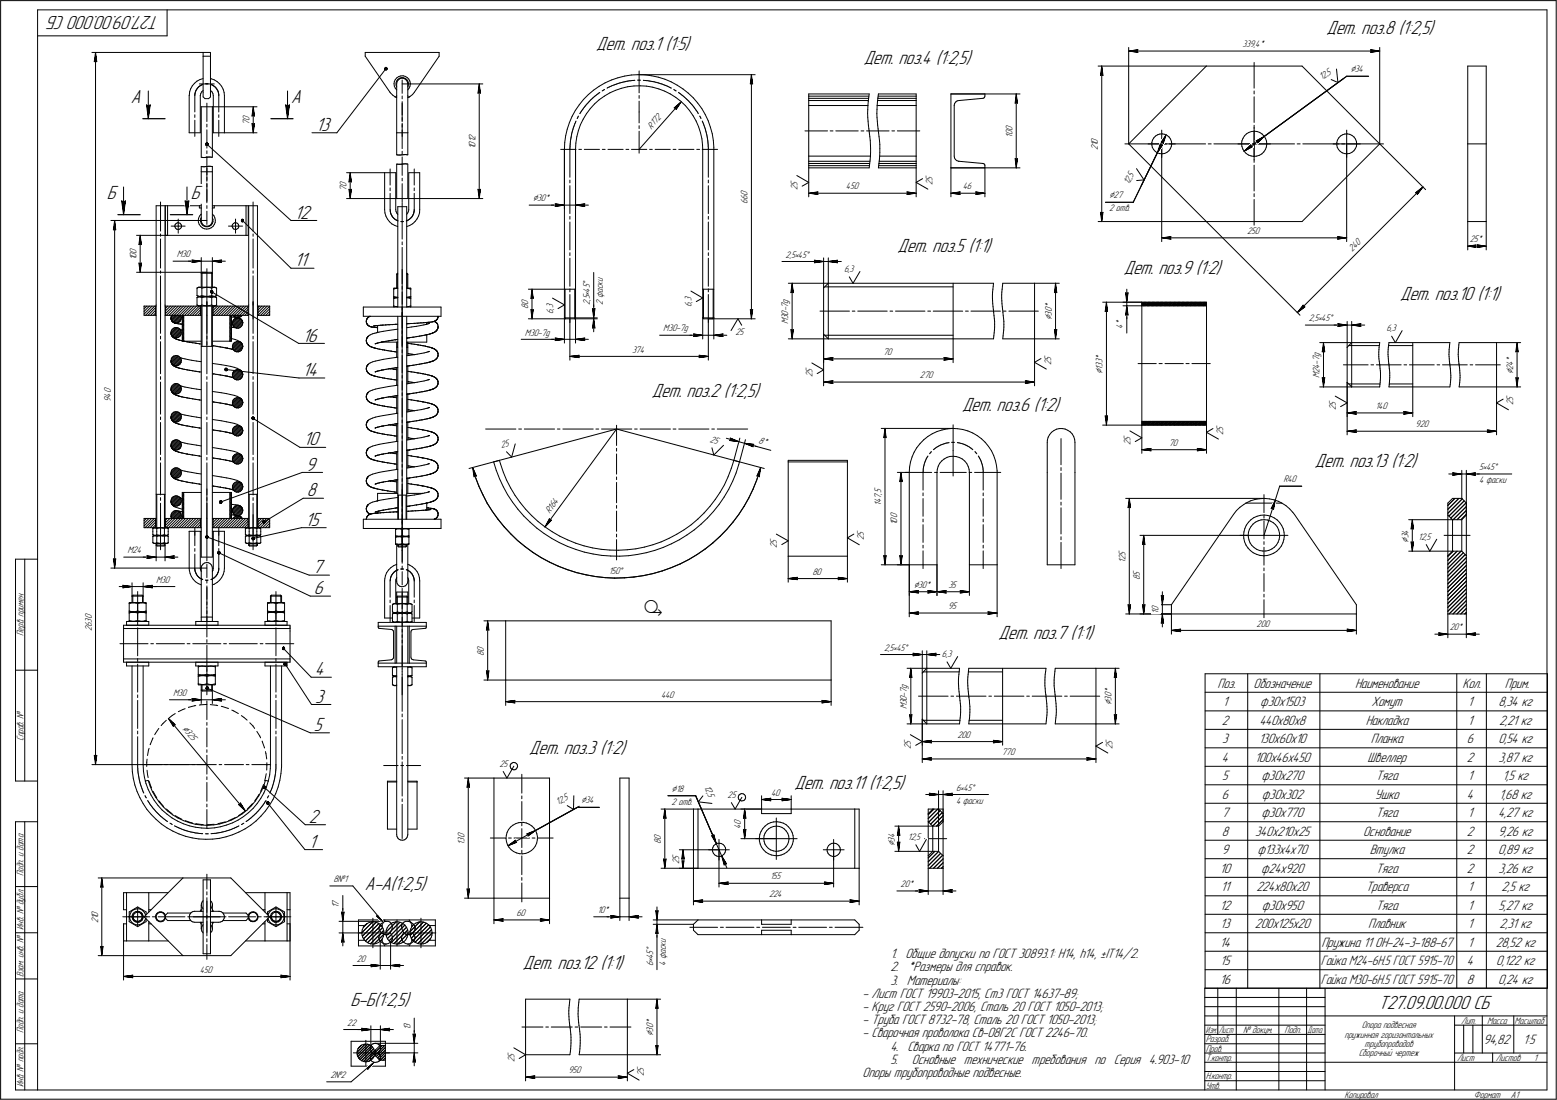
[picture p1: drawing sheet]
<svg xmlns="http://www.w3.org/2000/svg" width="842mm" height="595mm" viewBox="0 0 842 595" stroke-linecap="round" stroke-linejoin="round" font-family="sans-serif">
<defs><g id="words">
<text font-size="11.2" x="348" y="332">ä</text>
<g font-size="10.9">
<text x="86" y="9" transform="rotate(-180 86 9)">Т27.09.00.000 СБ</text>
<text x="717" y="19">Дет. поз.8 (1:2,5)</text>
<text x="322" y="27">Дет. поз.1 (1:5)</text>
<text x="467" y="35">Дет. поз.4 (1:2,5)</text>
<text x="71" y="56">А</text>
<text x="157" y="56">А</text>
<text x="171" y="71">13</text>
<text x="58" y="108">Б</text>
<text x="103" y="108">Б</text>
<text x="159" y="118">12</text>
<text x="485" y="136">Дет. поз.5 (1:1)</text>
<text x="159" y="144">11</text>
<text x="608" y="148">Дет. поз.9 (1:2)</text>
<text x="757" y="162">Дет. поз.10 (1:1)</text>
<text x="163" y="185">16</text>
<text x="164" y="203">14</text>
<text x="352" y="215">Дет. поз.2 (1:2,5)</text>
<text x="520" y="222">Дет. поз.6 (1:2)</text>
<text x="164" y="241">10</text>
<text x="165" y="254">9</text>
<text x="711" y="252">Дет. поз.13 (1:2)</text>
<text x="166" y="268">8</text>
<text x="165" y="284">15</text>
<text x="169" y="310">7</text>
<text x="170" y="321">6</text>
<text x="540" y="345">Дет. поз.7 (1:1)</text>
<text x="170" y="365">4</text>
<text x="170" y="380">3</text>
<text x="170" y="395">5</text>
<text x="286" y="407">Дет. поз.3 (1:2)</text>
<text x="429" y="427">Дет. поз.11 (1:2,5)</text>
<text x="167" y="445">2</text>
<text x="167" y="458">1</text>
<text x="197" y="481">А-А(1:2,5)</text>
<text x="283" y="524">Дет. поз.12 (1:1)</text>
<text x="189" y="544">Б-Б(1:2,5)</text>
<text x="745" y="545">Т27.09.00.000 СБ</text>
</g>
<g font-size="7.8">
<text x="658" y="372">Поз.</text>
<text x="678" y="372">Обозначение</text>
<text x="733" y="372">Наименование</text>
<text x="791" y="372">Кол.</text>
<text x="814" y="372">Прим.</text>
<text x="661" y="382">1</text>
<text x="681" y="382">ф30х1503</text>
<text x="742" y="382">Хомут</text>
<text x="794" y="382">1</text>
<text x="810" y="382">8,34 кг</text>
<text x="661" y="392">2</text>
<text x="681" y="392">440х80х8</text>
<text x="738" y="392">Накладка</text>
<text x="794" y="392">1</text>
<text x="811" y="392">2,21 кг</text>
<text x="661" y="402">3</text>
<text x="681" y="402">130х60х10</text>
<text x="741" y="402">Планка</text>
<text x="793" y="402">6</text>
<text x="810" y="402">0,54 кг</text>
<text x="661" y="412">4</text>
<text x="678" y="412">100х46х450</text>
<text x="739" y="412">Швеллер</text>
<text x="793" y="412">2</text>
<text x="810" y="412">3,87 кг</text>
<text x="661" y="422">5</text>
<text x="682" y="422">ф30х270</text>
<text x="744" y="422">Тяга</text>
<text x="794" y="422">1</text>
<text x="812" y="422">1,5 кг</text>
<text x="661" y="432">6</text>
<text x="682" y="432">ф30х302</text>
<text x="743" y="432">Ушко</text>
<text x="793" y="432">4</text>
<text x="811" y="432">1,68 кг</text>
<text x="661" y="442">7</text>
<text x="682" y="442">ф30х770</text>
<text x="744" y="442">Тяга</text>
<text x="794" y="442">1</text>
<text x="810" y="442">4,27 кг</text>
<text x="661" y="452">8</text>
<text x="679" y="452">340х210х25</text>
<text x="737" y="452">Основание</text>
<text x="793" y="452">2</text>
<text x="810" y="452">9,26 кг</text>
<text x="661" y="462">9</text>
<text x="680" y="462">ф133х4х70</text>
<text x="741" y="462">Втулка</text>
<text x="793" y="462">2</text>
<text x="810" y="462">0,89 кг</text>
<text x="659" y="472">10</text>
<text x="682" y="472">ф24х920</text>
<text x="744" y="472">Тяга</text>
<text x="793" y="472">2</text>
<text x="810" y="472">3,26 кг</text>
<text x="660" y="482">11</text>
<text x="679" y="482">224х80х20</text>
<text x="738" y="482">Траверса</text>
<text x="794" y="482">1</text>
<text x="812" y="482">2,5 кг</text>
<text x="659" y="492">12</text>
<text x="682" y="492">ф30х950</text>
<text x="744" y="492">Тяга</text>
<text x="794" y="492">1</text>
<text x="810" y="492">5,27 кг</text>
<text x="660" y="502">13</text>
<text x="678" y="502">200х125х20</text>
<text x="740" y="502">Плавник</text>
<text x="794" y="502">1</text>
<text x="811" y="502">2,31 кг</text>
<text x="659" y="512">14</text>
<text x="714" y="512">Пружина 11 ОН-24-3-188-67</text>
<text x="794" y="512">1</text>
<text x="809" y="512">28,52 кг</text>
<text x="481" y="518">1. Общие допуски по ГОСТ 30893.1: H14, h14, ±IT14/2.</text>
<text x="660" y="522">15</text>
<text x="793" y="522">4</text>
<text x="809" y="522">0,122 кг</text>
<text x="481" y="525">2. *Размеры для справок.</text>
<text x="481" y="532">3. Материалы:</text>
<text x="659" y="532">16</text>
<text x="793" y="532">8</text>
<text x="810" y="532">0,24 кг</text>
<text x="466" y="540">- Лист ГОСТ 19903-2015, Ст3 ГОСТ 14637-89;</text>
<text x="466" y="547">- Круг ГОСТ 2590-2006, Сталь 20 ГОСТ 1050-2013;</text>
<text x="466" y="554">- Труба ГОСТ 8732-78, Сталь 20 ГОСТ 1050-2013;</text>
<text x="466" y="561">- Сварочная проволока Св-08Г2С ГОСТ 2246-70.</text>
<text x="481" y="568">4. Сварка по ГОСТ 14771-76.</text>
<text x="802" y="564">94,82</text>
<text x="823" y="564">1:5</text>
<text x="481" y="575">5.</text>
<text x="493" y="575">Основные технические требования по Серия 4.903-10</text>
<text x="466" y="582">Опоры трубопроводные подвесные.</text>
</g>
<g font-size="7.7">
<text x="714" y="522">Гайка М24-6Н.5 ГОСТ 5915-70</text>
<text x="714" y="532">Гайка М30-6Н.5 ГОСТ 5915-70</text>
</g>
<g font-size="5.9">
<text x="730" y="39">Ç34</text>
<text x="600" y="107">Ç27</text>
<text x="288" y="109">Ç30*</text>
<text x="319" y="154" transform="rotate(-90 319 154)">Å</text>
<text x="569" y="173" transform="rotate(-90 569 173)">Ç</text>
<text x="596" y="202" transform="rotate(-90 596 202)">Ç</text>
<text x="818" y="202" transform="rotate(-90 818 202)">Ç</text>
<text x="761" y="293" transform="rotate(-90 761 293)">Ç</text>
<text x="494" y="318">Ç30*</text>
<text x="601" y="381" transform="rotate(-90 601 381)">Ç</text>
<text x="98" y="394" transform="rotate(50 98 394)">Ç325</text>
<text x="363" y="428">Ç18</text>
<text x="314" y="434">Ç34</text>
<text x="484" y="457" transform="rotate(-90 484 457)">Ç</text>
<text x="353" y="514" transform="rotate(-90 353 514)">Å</text>
<text x="353" y="560" transform="rotate(-90 353 560)">Ç</text>
</g>
<g font-size="5.4">
<text x="672" y="26">339,4*</text>
<text x="718" y="41" transform="rotate(-36 718 41)">5</text>
<text x="715" y="43" transform="rotate(-36 715 43)">12,</text>
<text x="135" y="65" transform="rotate(-90 135 65)">0</text>
<text x="135" y="68" transform="rotate(-90 135 68)">7</text>
<text x="352" y="70" transform="rotate(-48 352 70)">R172</text>
<text x="547" y="71" transform="rotate(-90 547 71)">0</text>
<text x="257" y="77" transform="rotate(-90 257 77)">1</text>
<text x="257" y="76" transform="rotate(-90 257 76)">2</text>
<text x="547" y="74" transform="rotate(-90 547 74)">1</text>
<text x="547" y="73" transform="rotate(-90 547 73)">0</text>
<text x="594" y="78" transform="rotate(-90 594 78)">0</text>
<text x="257" y="81" transform="rotate(-90 257 81)">1</text>
<text x="257" y="79" transform="rotate(-90 257 79)">0</text>
<text x="594" y="81" transform="rotate(-90 594 81)">2</text>
<text x="594" y="79" transform="rotate(-90 594 79)">1</text>
<text x="187" y="101" transform="rotate(-90 187 101)">0</text>
<text x="431" y="100" transform="rotate(-90 431 100)">5</text>
<text x="504" y="100" transform="rotate(-90 504 100)">2</text>
<text x="504" y="98" transform="rotate(-90 504 98)">5</text>
<text x="610" y="100" transform="rotate(-64 610 100)">12,</text>
<text x="612" y="96" transform="rotate(-64 612 96)">5</text>
<text x="187" y="103" transform="rotate(-90 187 103)">7</text>
<text x="404" y="106" transform="rotate(-90 404 106)">0</text>
<text x="431" y="103" transform="rotate(-90 431 103)">2</text>
<text x="457" y="102">450</text>
<text x="520" y="102">46</text>
<text x="404" y="110" transform="rotate(-90 404 110)">6</text>
<text x="404" y="108" transform="rotate(-90 404 108)">6</text>
<text x="600" y="114">2 отв.</text>
<text x="674" y="127">250</text>
<text x="795" y="131">25*</text>
<text x="74" y="137" transform="rotate(-90 74 137)">0</text>
<text x="731" y="136" transform="rotate(-45 731 136)">240</text>
<text x="74" y="141" transform="rotate(-90 74 141)">1</text>
<text x="74" y="139" transform="rotate(-90 74 139)">0</text>
<text x="96" y="139">M30</text>
<text x="425" y="139">2,5•45Å</text>
<text x="456" y="147">6,3</text>
<text x="319" y="156" transform="rotate(-90 319 156)">5</text>
<text x="326" y="154" transform="rotate(-90 326 154)">к</text>
<text x="326" y="153" transform="rotate(-90 326 153)">и</text>
<text x="319" y="162" transform="rotate(-90 319 162)">5</text>
<text x="319" y="160" transform="rotate(-90 319 160)">•</text>
<text x="319" y="158" transform="rotate(-90 319 158)">4</text>
<text x="326" y="161" transform="rotate(-90 326 161)">ф</text>
<text x="326" y="158" transform="rotate(-90 326 158)">а</text>
<text x="326" y="156" transform="rotate(-90 326 156)">с</text>
<text x="286" y="167" transform="rotate(-90 286 167)">8</text>
<text x="286" y="165" transform="rotate(-90 286 165)">0</text>
<text x="299" y="167" transform="rotate(-90 299 167)">,</text>
<text x="299" y="167" transform="rotate(-90 299 167)">3</text>
<text x="319" y="165" transform="rotate(-90 319 165)">2</text>
<text x="319" y="163" transform="rotate(-90 319 163)">,</text>
<text x="326" y="165" transform="rotate(-90 326 165)">2</text>
<text x="374" y="166" transform="rotate(-90 374 166)">6</text>
<text x="374" y="164" transform="rotate(-90 374 164)">,</text>
<text x="374" y="163" transform="rotate(-90 374 163)">3</text>
<text x="426" y="166" transform="rotate(-90 426 166)">7</text>
<text x="426" y="164" transform="rotate(-90 426 164)">g</text>
<text x="569" y="167" transform="rotate(-90 569 167)">*</text>
<text x="299" y="170" transform="rotate(-90 299 170)">6</text>
<text x="426" y="173" transform="rotate(-90 426 173)">3</text>
<text x="426" y="171" transform="rotate(-90 426 171)">0</text>
<text x="426" y="168" transform="rotate(-90 426 168)">-</text>
<text x="569" y="171" transform="rotate(-90 569 171)">3</text>
<text x="569" y="169" transform="rotate(-90 569 169)">0</text>
<text x="708" y="174">2,5•45Å</text>
<text x="359" y="179">M30-7g</text>
<text x="426" y="175" transform="rotate(-90 426 175)">M</text>
<text x="607" y="178" transform="rotate(-90 607 178)">4</text>
<text x="607" y="176" transform="rotate(-90 607 176)">*</text>
<text x="750" y="179">6,3</text>
<text x="284" y="181">M30-7g</text>
<text x="398" y="181">25</text>
<text x="342" y="191">374</text>
<text x="477" y="192">70</text>
<text x="568" y="197" transform="rotate(-90 568 197)">2</text>
<text x="568" y="195" transform="rotate(-90 568 195)">5</text>
<text x="596" y="196" transform="rotate(-90 596 196)">3</text>
<text x="596" y="194" transform="rotate(-90 596 194)">*</text>
<text x="713" y="197" transform="rotate(-90 713 197)">-</text>
<text x="713" y="195" transform="rotate(-90 713 195)">7</text>
<text x="713" y="193" transform="rotate(-90 713 193)">g</text>
<text x="818" y="198" transform="rotate(-90 818 198)">4</text>
<text x="818" y="196" transform="rotate(-90 818 196)">*</text>
<text x="439" y="202" transform="rotate(-90 439 202)">5</text>
<text x="596" y="200" transform="rotate(-90 596 200)">1</text>
<text x="596" y="198" transform="rotate(-90 596 198)">3</text>
<text x="713" y="202" transform="rotate(-90 713 202)">2</text>
<text x="713" y="200" transform="rotate(-90 713 200)">4</text>
<text x="818" y="200" transform="rotate(-90 818 200)">2</text>
<text x="439" y="204" transform="rotate(-90 439 204)">2</text>
<text x="497" y="205">270</text>
<text x="713" y="205" transform="rotate(-90 713 205)">M</text>
<text x="60" y="215" transform="rotate(-90 60 215)">4</text>
<text x="60" y="213" transform="rotate(-90 60 213)">0</text>
<text x="60" y="217" transform="rotate(-90 60 217)">9</text>
<text x="722" y="222" transform="rotate(-90 722 222)">2</text>
<text x="722" y="220" transform="rotate(-90 722 220)">5</text>
<text x="744" y="221">140</text>
<text x="818" y="219" transform="rotate(-90 818 219)">2</text>
<text x="818" y="217" transform="rotate(-90 818 217)">5</text>
<text x="661" y="233" transform="rotate(-90 661 233)">5</text>
<text x="765" y="231">920</text>
<text x="384" y="239" transform="rotate(15 384 239)">25</text>
<text x="410" y="239" transform="rotate(15 410 239)">8*</text>
<text x="611" y="239" transform="rotate(-90 611 239)">5</text>
<text x="661" y="235" transform="rotate(-90 661 235)">2</text>
<text x="271" y="242" transform="rotate(-15 271 242)">25</text>
<text x="611" y="241" transform="rotate(-90 611 241)">2</text>
<text x="632" y="241">70</text>
<text x="800" y="254">5•45Å</text>
<text x="694" y="261">R40</text>
<text x="800" y="261">4 фаски</text>
<text x="476" y="270" transform="rotate(-90 476 270)">7</text>
<text x="476" y="268" transform="rotate(-90 476 268)">,</text>
<text x="476" y="267" transform="rotate(-90 476 267)">5</text>
<text x="476" y="273" transform="rotate(-90 476 273)">1</text>
<text x="476" y="272" transform="rotate(-90 476 272)">4</text>
<text x="297" y="278" transform="rotate(-54 297 278)">R164</text>
<text x="485" y="280" transform="rotate(-90 485 280)">0</text>
<text x="485" y="284" transform="rotate(-90 485 284)">1</text>
<text x="485" y="283" transform="rotate(-90 485 283)">0</text>
<text x="467" y="292" transform="rotate(-90 467 292)">2</text>
<text x="467" y="290" transform="rotate(-90 467 290)">5</text>
<text x="761" y="291" transform="rotate(-90 761 291)">3</text>
<text x="761" y="289" transform="rotate(-90 761 289)">4</text>
<text x="767" y="292">12,5</text>
<text x="69" y="299">M24</text>
<text x="420" y="297" transform="rotate(-90 420 297)">2</text>
<text x="420" y="294" transform="rotate(-90 420 294)">5</text>
<text x="608" y="304" transform="rotate(-90 608 304)">1</text>
<text x="608" y="303" transform="rotate(-90 608 303)">2</text>
<text x="608" y="301" transform="rotate(-90 608 301)">5</text>
<text x="329" y="310">150Å</text>
<text x="439" y="311">80</text>
<text x="616" y="311" transform="rotate(-90 616 311)">5</text>
<text x="84" y="315">M30</text>
<text x="513" y="318">35</text>
<text x="616" y="313" transform="rotate(-90 616 313)">8</text>
<text x="513" y="329">95</text>
<text x="50" y="335" transform="rotate(-90 50 335)">0</text>
<text x="626" y="332" transform="rotate(-90 626 332)">1</text>
<text x="626" y="331" transform="rotate(-90 626 331)">0</text>
<text x="50" y="341" transform="rotate(-90 50 341)">2</text>
<text x="50" y="339" transform="rotate(-90 50 339)">6</text>
<text x="50" y="337" transform="rotate(-90 50 337)">3</text>
<text x="679" y="339">200</text>
<text x="784" y="341">20*</text>
<text x="13" y="344" transform="rotate(-90 13 344)">Перв. примен.</text>
<text x="262" y="352" transform="rotate(-90 262 352)">0</text>
<text x="478" y="352">2,5•45Å</text>
<text x="262" y="355" transform="rotate(-90 262 355)">8</text>
<text x="509" y="355">6,3</text>
<text x="94" y="376">M30</text>
<text x="357" y="377">440</text>
<text x="490" y="377" transform="rotate(-90 490 377)">-</text>
<text x="490" y="375" transform="rotate(-90 490 375)">7</text>
<text x="490" y="372" transform="rotate(-90 490 372)">g</text>
<text x="601" y="377" transform="rotate(-90 601 377)">0</text>
<text x="601" y="375" transform="rotate(-90 601 375)">*</text>
<text x="490" y="384" transform="rotate(-90 490 384)">M</text>
<text x="490" y="381" transform="rotate(-90 490 381)">3</text>
<text x="490" y="379" transform="rotate(-90 490 379)">0</text>
<text x="601" y="379" transform="rotate(-90 601 379)">3</text>
<text x="13" y="401" transform="rotate(-90 13 401)">Справ. №</text>
<text x="518" y="399">200</text>
<text x="492" y="405" transform="rotate(-90 492 405)">2</text>
<text x="492" y="403" transform="rotate(-90 492 403)">5</text>
<text x="601" y="405" transform="rotate(-90 601 405)">2</text>
<text x="601" y="403" transform="rotate(-90 601 403)">5</text>
<text x="542" y="408">770</text>
<text x="270" y="415">25</text>
<text x="381" y="425" transform="rotate(67 381 425)">12,</text>
<text x="382" y="429" transform="rotate(67 382 429)">5</text>
<text x="393" y="431">25</text>
<text x="417" y="430">40</text>
<text x="517" y="427">6•45Å</text>
<text x="302" y="435" transform="rotate(-29 302 435)">12,</text>
<text x="306" y="433" transform="rotate(-29 306 433)">5</text>
<text x="363" y="435">2 отв.</text>
<text x="517" y="434">4 фаски</text>
<text x="401" y="448" transform="rotate(-90 401 448)">4</text>
<text x="401" y="446" transform="rotate(-90 401 446)">0</text>
<text x="251" y="455" transform="rotate(-90 251 455)">3</text>
<text x="251" y="453" transform="rotate(-90 251 453)">0</text>
<text x="357" y="454" transform="rotate(-90 357 454)">0</text>
<text x="484" y="455" transform="rotate(-90 484 455)">3</text>
<text x="484" y="453" transform="rotate(-90 484 453)">4</text>
<text x="491" y="454">12,5</text>
<text x="251" y="457" transform="rotate(-90 251 457)">1</text>
<text x="357" y="456" transform="rotate(-90 357 456)">8</text>
<text x="367" y="467" transform="rotate(-90 367 467)">2</text>
<text x="367" y="465" transform="rotate(-90 367 465)">5</text>
<text x="13" y="474" transform="rotate(-90 13 474)">Подп. и дата</text>
<text x="180" y="477">8№1</text>
<text x="416" y="476">155</text>
<text x="487" y="480">20*</text>
<text x="416" y="485">224</text>
<text x="183" y="491" transform="rotate(-90 183 491)">1</text>
<text x="183" y="490" transform="rotate(-90 183 490)">7</text>
<text x="53" y="497" transform="rotate(-90 53 497)">1</text>
<text x="53" y="496" transform="rotate(-90 53 496)">0</text>
<text x="279" y="495">60</text>
<text x="323" y="494">10*</text>
<text x="13" y="503" transform="rotate(-90 13 503)">Инв. № дубл.</text>
<text x="53" y="499" transform="rotate(-90 53 499)">2</text>
<text x="360" y="516" transform="rotate(-90 360 516)">а</text>
<text x="360" y="514" transform="rotate(-90 360 514)">с</text>
<text x="360" y="512" transform="rotate(-90 360 512)">к</text>
<text x="360" y="510" transform="rotate(-90 360 510)">и</text>
<text x="193" y="520">20</text>
<text x="353" y="520" transform="rotate(-90 353 520)">•</text>
<text x="353" y="518" transform="rotate(-90 353 518)">4</text>
<text x="353" y="516" transform="rotate(-90 353 516)">5</text>
<text x="360" y="519" transform="rotate(-90 360 519)">ф</text>
<text x="108" y="526">450</text>
<text x="353" y="522" transform="rotate(-90 353 522)">6</text>
<text x="360" y="522" transform="rotate(-90 360 522)">4</text>
<text x="13" y="528" transform="rotate(-90 13 528)">Взам. инв. №</text>
<text x="188" y="555">22</text>
<text x="222" y="557" transform="rotate(-90 222 557)">1</text>
<text x="222" y="556" transform="rotate(-90 222 556)">3</text>
<text x="353" y="558" transform="rotate(-90 353 558)">3</text>
<text x="353" y="556" transform="rotate(-90 353 556)">0</text>
<text x="353" y="554" transform="rotate(-90 353 554)">*</text>
<text x="736" y="556">Опора подвесная</text>
<text x="790" y="554">Лит.</text>
<text x="804" y="554">Масса</text>
<text x="819" y="554">Масштаб</text>
<text x="13" y="559" transform="rotate(-90 13 559)">Подп. и дата</text>
<text x="652" y="564">Разраб.</text>
<text x="672" y="559">№ докум.</text>
<text x="694" y="559">Подп.</text>
<text x="727" y="561">пружинная горизонтальных</text>
<text x="652" y="569">Пров.</text>
<text x="738" y="566">трубопроводов</text>
<text x="278" y="574" transform="rotate(-90 278 574)">2</text>
<text x="278" y="572" transform="rotate(-90 278 572)">5</text>
<text x="652" y="574">Т.контр.</text>
<text x="735" y="571">Сборочный чертеж</text>
<text x="788" y="574">Лист</text>
<text x="809" y="574">Листов</text>
<text x="829" y="574">1</text>
<text x="307" y="580">950</text>
<text x="348" y="582" transform="rotate(-90 348 582)">2</text>
<text x="348" y="580" transform="rotate(-90 348 580)">5</text>
<text x="13" y="588" transform="rotate(-90 13 588)">Инв. № подл.</text>
<text x="179" y="583">2№2</text>
<text x="652" y="584">Н.контр.</text>
<text x="652" y="589">Утв.</text>
<text x="727" y="594">Копировал</text>
<text x="797" y="594">Формат</text>
<text x="817" y="594">A1</text>
</g>
<g font-size="5.3">
<text x="652" y="559">Изм.</text>
<text x="659" y="559">Лист</text>
<text x="707" y="559">Дата</text>
</g>
</g></defs>
<g fill="none" stroke="#000" stroke-width=".54">
<path d="M0 0v594zM0 0h841zM20 5v584zM20 5h816zM20 19h70zM90 5v14zM836 5v584zM841 0v594zM50 28h60zM51 33h1zM52 28v5zM52 33h.1"/>
<path d="M52 28l-1 5zM52 28v385zM110 30h4zM110 30v20zM110 28v2zM110 28h4zM114 30v20zM114 28v2zM197 30l14 20zM197 28v2zM197 28h40zM209 37l-27 35z"/>
<path d="M237 30l-13 20zM237 28v2zM346 38v12zM594 36h58zM596 36v5zM596 36l-1 5zM596 36v84zM610 26v52zM610 28l5-1zM610 28h5zM610 28h136zM615 28h.1"/>
<path d="M615 27v1zM652 36l-42 42zM652 36h52zM678 34v14zM704 36l42 42zM723 37v8zM741 28h5zM741 27v1zM741 27l5 1zM741 28h.1M746 26v52zM793 36v42z"/>
<path d="M793 36h10zM803 36v42zM79 57l1 7zM79 57h1zM80 57h1zM80 49v15zM81 57l-1 7zM102 52v20zM102 51h.1M103 50l-1 1zM103 48v2zM104 46l-1 2z"/>
<path d="M105 45l2-1zM105 45l-1 1zM105 52v9zM105 51h.1M105 50h.1M106 50h.1M106 49h.1M106 48h.1M107 44l1-1zM107 48h.1M107 47h.1M108 47h.1"/>
<path d="M108 45h8zM108 46h.1M108 43h2zM108 52h.1M108 52v20zM109 46h.1M109 51l-1 1zM109 58v27zM109 58h6zM109 50l1-1zM109 50v1zM110 46h.1"/>
<path d="M110 50v2zM110 52l1 1zM111 53h2zM111 45h.1M112 45h.1M112 56v10zM113 45h.1M113 53l1-1zM114 50v2zM114 49h.1M114 43h.1M114 49l1 1z"/>
<path d="M114 46h.1M114 43h2zM115 46h.1M115 50v1zM115 58v27zM115 58h24zM115 51v1zM115 52v20zM116 47h.1M116 43l1 1zM117 47h.1M117 48h.1"/>
<path d="M117 44l2 1zM117 49h.1M118 49h.1M118 50h.1M118 51h.1M118 52v9zM118 52h.1M119 45l1 2zM120 47l1 1zM121 48v2zM121 50v2zM121 52v20z"/>
<path d="M137 58l1 5zM137 58l-1 5zM137 58v14zM154 57l1 7zM154 57h1zM155 57h1zM155 49v15zM156 57l-1 7zM211 50h.1M211 50l1 1zM212 51l2 1zM213 45v2z"/>
<path d="M213 47l1 1zM213 44v1zM214 52h.1M214 52v1zM214 48v1zM214 43l-1 1zM214 46v1zM214 45v1zM214 44v1zM214 45v7zM214 52v20zM215 42l-1 1z"/>
<path d="M215 42l1-1zM215 44l-1 1zM215 43l-1 1zM215 43l1-1zM215 43v1zM215 43h1zM216 41h1zM216 43l1-1zM216 42h1zM217 41h1zM217 42h1zM217 56v10z"/>
<path d="M217 43v7zM217 52v1zM217 55v7zM217 45h44zM218 42l1 1zM218 42h1zM218 41h1zM219 43h1zM219 42l1 1zM219 41l1 1zM220 43v1zM220 42l1 1z"/>
<path d="M220 44v1zM220 45h.1M220 44l1 1zM220 52h1zM220 53l1-1zM220 45v7zM220 52v20zM221 46l-1 1zM221 45v1zM221 45h.1M221 43l1 1zM221 48l-1 1z"/>
<path d="M221 52h1zM222 44v1zM222 52l1-1zM222 47l-1 1zM222 45v2zM222 45h.1M224 50l-1 1zM258 50h1zM259 45l1 5zM259 50h1zM259 45l-1 5zM259 45v62z"/>
<path d="M311 60l-2 3zM313 57l-2 3zM315 60h-1zM315 59v1zM315 59h.1M315 54l-2 3zM315 54l3-3zM316 58l-1 1zM316 58h.1M316 57v1zM317 57h-1zM317 56v1z"/>
<path d="M317 56h1zM317 56h.1M318 51l3-2zM318 55v1zM318 55h.1M319 55h-1zM319 59l-2 2zM319 54v1zM319 54h1zM319 54h.1M320 53v1zM321 53h.1"/>
<path d="M321 53h-1zM321 49l3-2zM321 52h1zM321 52v1zM321 56l-2 3zM321 56l3-2zM322 52h.1M322 52v-1zM322 51h1zM323 51h.1M324 50h.1M324 50l-1 1z"/>
<path d="M324 54l3-2zM324 47l3-2zM326 49h.1M326 49h1zM327 52l3-2zM327 48h.1M327 45l4-2zM328 47h.1M328 47h1zM329 47h.1M329 47h1zM330 50l3-1z"/>
<path d="M330 47h.1M330 47l1-1zM331 43l3-1zM331 46h.1M331 46h1zM332 46h.1M332 46h1zM333 46h.1M333 49l3-1zM333 46l1-1zM334 45h.1M334 42l4-1z"/>
<path d="M334 45h1zM335 45h.1M335 45h1zM336 48l3-1zM336 45h.1M336 45l1-1zM337 44h.1M337 44h1zM338 41h3zM338 44h.1M338 44h1zM339 44h.1"/>
<path d="M339 47l4-1zM339 44h1zM340 44h.1M340 44h1zM341 44h.1M341 41l4-1zM341 44h1zM342 44h.1M342 44l1-1zM343 46h3zM343 43h.1M345 43h.1"/>
<path d="M345 40h4zM345 43h1zM346 52v1zM346 55v6zM346 40h62zM346 43h.1M346 46l4 1zM348 43h.1M348 43v1zM348 44h1zM349 40l3 1zM349 44h.1"/>
<path d="M349 44h1zM350 47h3zM350 44h.1M350 44h1zM351 44h.1M351 44h1zM352 44h.1M352 41l4 1zM352 44h1zM353 47l3 1zM353 44h.1M353 44h1z"/>
<path d="M354 44h.1M354 44l1 1zM355 45h.1M355 45h1zM356 45h.1M356 42l3 1zM356 48l3 1zM356 45h1zM357 45h.1M357 45h1zM358 45v1zM358 46h1z"/>
<path d="M359 46h.1M359 46h1zM359 49l3 2zM359 43l4 1zM360 46h.1M360 46h1zM361 46v1zM361 47h.1M361 47h1zM362 47h.1M362 51l3 2zM362 47l1 1z"/>
<path d="M363 48h.1M363 44l3 2zM364 48l1 1zM364 58h1zM364 58l4-3zM365 49h.1M365 53l3 2zM365 58l1 1zM366 49h.1M366 46l3 2zM367 50h.1M367 50l1 1z"/>
<path d="M368 51h.1M368 55l3 2zM368 51h1zM368 55l-2 4zM368 55l-22 26zM369 51v1zM369 52h.1M369 48l3 2zM369 52h1zM370 52v1zM370 53h1zM371 57l2 3z"/>
<path d="M371 53h.1M371 53v1zM371 54h1zM372 54h.1M372 50l3 3zM372 54v1zM372 55h1zM373 60l2 2zM373 55v1zM373 56h.1M373 56h1zM374 56v1z"/>
<path d="M374 57h.1M374 57h1zM375 53l2 3zM375 57v1zM375 58h.1M375 58l1 1zM376 59h.1M376 59v1zM376 60h1zM377 60h.1M377 56l2 3zM379 59l2 3z"/>
<path d="M406 45h.1M406 40l1 5zM406 45h1zM406 40v5zM406 40v132zM437 51v1zM437 53v1zM437 52v1zM437 57v27zM437 54v3zM437 51h33zM437 53h33z"/>
<path d="M437 54h32zM437 57h32zM437 52h33zM469 59v2zM469 57v2zM469 55v2zM470 53l-1 2zM470 51v2zM474 59v2zM474 57h21zM474 57v2zM474 55v2z"/>
<path d="M474 54h21zM475 53h20zM475 53l-1 2zM475 52h20zM475 51h20zM475 51v2zM495 57v27zM495 53v1zM495 52v1zM495 51v1zM495 54v3zM514 51v40z"/>
<path d="M514 51h18zM514 51h37zM516 57v27zM516 57h.1M516 56v1zM517 55h.1M517 55l-1 1zM517 55l1-1zM518 54l13-1zM531 53h1zM532 53h.1M532 51v1z"/>
<path d="M532 52v1zM549 56v-1zM549 51l1 5zM549 55l1 1zM549 51v5zM549 51v40zM595 41l1-1zM596 40v1zM678 49v2zM678 52v14zM720 43l3 2zM728 41h12z"/>
<path d="M102 72h6zM105 62v1zM105 65v9zM112 67v2zM112 70v10zM112 78l45 41zM115 72h6zM118 65v9zM118 62v1zM121 72h18zM136 67l1 5zM136 67h1z"/>
<path d="M136 63l1-1zM137 67h1zM137 62l1 1zM138 67l-1 5zM169 72h13zM214 72v12zM214 72h6zM217 67v2zM217 70v10zM217 64v1zM217 67v7zM220 72v12z"/>
<path d="M305 77v4zM306 73l-1 4zM307 70l-1 3zM308 66l-1 4zM308 79h.1M308 79v1zM308 80h.1M308 78h.1M308 78v1zM308 77h.1M308 77v1zM308 76v1z"/>
<path d="M309 76h-1zM309 75v1zM309 75h.1M309 74v1zM309 74h.1M309 73v1zM309 73h.1M309 72v1zM309 63l-1 3zM309 72h.1M309 71v1zM310 71h-1z"/>
<path d="M310 70v1zM310 70h.1M310 69v1zM310 69h.1M310 68v1zM310 68h.1M311 67l-1 1zM311 67h.1M311 66v1zM311 66h.1M311 77v4zM311 65v1z"/>
<path d="M312 74l-1 3zM312 64h.1M313 63l-1 1zM313 71l-1 3zM313 63h.1M314 61h.1M314 67l-1 4zM314 60v1zM315 64l-1 3zM317 61l-2 3zM346 71v12zM346 68v2z"/>
<path d="M346 61v5zM375 62l1 3zM376 65l2 4zM377 60v1zM377 61h.1M378 61h.1M378 69l1 3zM378 63h.1M378 63h1zM379 63v1zM379 72v3zM379 64h.1"/>
<path d="M379 75l1 3zM380 66h.1M380 78v3zM380 66v1zM380 67h.1M380 67l1 1zM381 68h.1M381 68v1zM381 69h.1M381 69v1zM381 62l2 3zM381 70h.1"/>
<path d="M381 70l1 1zM382 71h.1M382 71v1zM382 72h.1M382 72v1zM382 73h.1M382 73v1zM382 74h.1M382 74v1zM382 75h1zM383 75v1zM383 76h.1"/>
<path d="M383 77h.1M383 76v1zM383 78h.1M383 77v1zM383 65l1 4zM383 79v1zM383 79h.1M383 78v1zM383 80h.1M384 69l1 3zM385 72l1 4zM386 76v4z"/>
<path d="M386 80v1zM435 71h12zM449 71h1zM452 71h12zM465 71h2zM468 71h2zM469 61v2zM469 63v3zM469 66v2zM469 68l1 2zM470 70v2zM470 71h5z"/>
<path d="M470 72v2zM470 74v2zM470 76l1 2zM471 78v2zM474 61v2zM474 63v3zM474 66v2zM474 68l1 2zM475 70v2zM475 71h6zM475 72v2zM475 74v2z"/>
<path d="M475 76l1 2zM476 78v2zM482 71h2zM485 71h12zM608 78h20zM610 78l42 42zM621 78h7zM623 77v1zM623 78v2zM623 80l1 1zM623 76v1zM624 75l-1 1z"/>
<path d="M625 74l1-1zM625 74l-1 1zM626 73l1-1zM627 72h1zM627 78l-1 5zM627 78l1 1zM628 77h.1M628 79v-1zM628 78h7zM628 78v7zM628 70v8zM628 78v53z"/>
<path d="M628 72l2 1zM628 77l1 1zM628 78l-2 5zM629 78h2zM630 73h1zM630 73l-1 5zM630 73l-2 4zM630 73l-4 10zM631 73l1 1zM632 74l1 1zM632 78h20zM633 75v1z"/>
<path d="M633 79v1zM633 76v2zM633 78v1zM633 78h.1M653 78h2zM656 78h20zM669 78h9zM671 78v1zM671 76v2zM671 79l1 2zM672 75l-1 1zM673 73l-1 2z"/>
<path d="M674 72h1zM674 72l-1 1zM675 72l2-1zM676 78v1zM676 79h1zM677 71h1zM677 78h2zM678 78h9zM678 78v9zM678 69v9zM678 68v1zM678 71v14z"/>
<path d="M678 71h2zM679 76h1zM679 76l5-2zM680 71l1 1zM680 77l4-3zM680 76v1zM680 78h20zM681 72h1zM682 72l1 2zM683 74l1 1zM684 74l44-33zM684 74l42-31z"/>
<path d="M684 75l1 1zM685 80l-1 1zM685 76v2zM685 78v2zM685 78h.1M701 78h2zM704 78h20zM721 78h7zM723 77v1zM723 78v2zM723 80l1 1zM723 76v1z"/>
<path d="M724 75l-1 1zM725 74l1-1zM725 74l-1 1zM725 78h2zM726 73l1-1zM727 72h1zM728 78h7zM728 78v7zM728 70v8zM728 78v53zM728 72l2 1zM728 78h20z"/>
<path d="M730 73h1zM731 73l1 1zM732 74l1 1zM733 75v1zM733 76v2zM733 79v1zM733 78v1zM733 78h.1M746 78l-42 42zM746 78l25 25zM793 78h10zM793 78v42z"/>
<path d="M803 78v42zM109 90v3zM109 93v20zM109 93h6zM109 90h.1M109 85h.1M110 90h.1M110 85h.1M111 90h.1M111 85h.1M112 90h.1M112 85h.1"/>
<path d="M112 82v1zM112 85v5zM112 90v4zM112 96v1zM112 99v10zM112 99v2zM112 91v7zM113 90h.1M113 85h.1M114 90h.1M114 85h.1M115 90h.1"/>
<path d="M115 90v3zM115 93v20zM187 93h21zM189 98h.1M189 93l1 5zM189 98h1zM189 93v5zM189 93v14zM208 93h6zM208 93v20zM211 91v9zM214 93v20z"/>
<path d="M214 89v18zM215 89h.1M214 84h.1M215 84h.1M216 89h.1M216 84h.1M217 89h.1M217 84h.1M218 89h.1M217 82v1zM217 85v4zM217 89v6z"/>
<path d="M217 96v2zM217 99v10zM218 84h.1M219 89h.1M219 84h.1M220 89h.1M220 84h.1M220 89v18zM221 93v20zM221 93h6zM224 91v9zM227 93v20z"/>
<path d="M303 81h8zM305 81v91zM305 81v32zM308 81v15zM308 97v2zM308 80v1zM308 81h.1M311 81v91zM311 81v32zM313 81h1zM316 81h8zM326 81h1z"/>
<path d="M329 81h8zM338 81h2zM341 81h5zM346 81h4zM351 81h2zM354 81h8zM364 81h1zM367 81h8zM377 81h1zM380 81h8zM380 81v91zM383 81v15z"/>
<path d="M383 97v2zM383 80v1zM386 81v91zM431 95l6 4zM437 84v3zM437 87v1zM437 90v1zM437 88v2zM437 91h33zM437 87h33zM437 88h33zM437 84h34z"/>
<path d="M437 90h33zM437 91v15zM470 89v2zM470 87v2zM471 84l-1 3zM471 82v2zM471 80v2zM475 91h20zM475 90h20zM475 88h20zM475 89v2zM475 87h20z"/>
<path d="M475 87v2zM476 84h19zM476 84l-1 3zM476 80v2zM476 82v2zM495 90v1zM495 87v1zM495 84v3zM495 88v2zM495 91v15zM495 99l4-2zM495 99l7 3z"/>
<path d="M514 91h18zM514 91h37zM514 91v15zM516 84v1zM516 85l1 1zM517 86v1zM517 87h1zM518 87h.1M518 87l13 1zM531 88l1 1zM532 89h.1M532 89v1z"/>
<path d="M532 90v1zM532 91v15zM549 86v5zM549 86h.1M549 86h1zM550 86l-1 5zM614 91l4 6zM615 98l3-1zM624 81l1 1zM625 82l1 1zM626 83h1zM626 83l-13 26z"/>
<path d="M626 83l-9 17zM627 83h1zM628 83h2zM630 83l1-1zM631 82h1zM633 80l-1 2zM672 81l1 1zM673 82l3-4zM673 82l4-3zM673 82l11-8zM673 82l1 1zM674 83l1 1z"/>
<path d="M675 84h1zM676 84l2 1zM678 85l1-1zM678 86v2zM678 89v14zM679 84h2zM681 84l1-1zM682 83l1-1zM684 81l-1 1zM724 81l1 1zM725 82l1 1zM726 83h1z"/>
<path d="M727 83h1zM728 83h2zM730 83l1-1zM731 82h1zM733 80l-1 2zM60 119h52zM62 119l1 5zM62 119l-1 5zM62 119v188zM66 109l1 7zM66 109h1zM67 109h1z"/>
<path d="M67 101v15zM68 109l-1 7zM84 111v54zM84 111h5zM87 109v16zM89 111v54zM89 111v16zM89 111h2zM91 111h17zM91 111v16zM96 118v4zM100 109l1 7z"/>
<path d="M100 109h1zM101 109h1zM101 101v15zM102 109l-1 7zM107 119v1zM107 118v1zM108 111v1zM108 111h1zM108 112h1zM108 117l-1 1zM108 119v1zM108 120l1 1z"/>
<path d="M109 118l-1 1zM109 116l-1 1zM109 116h.1M109 118h.1M109 120v1zM109 120h.1M109 113v6zM112 114v7zM112 111v2zM112 103v7zM115 116l1 1zM115 118v1z"/>
<path d="M115 111h1zM115 112h1zM115 119v1zM115 113v6zM115 120v1zM116 117v1zM116 111h17zM116 111v1zM116 118v1zM116 119v1zM127 118v4zM131 119l26 26z"/>
<path d="M133 111h1zM133 111v16zM134 111v16zM134 111v54zM134 111h5zM137 109v16zM139 111v54zM157 119h14zM187 107h27zM189 102v5zM189 102v1zM189 103l1-1z"/>
<path d="M190 102l-1 5zM208 113v2zM208 115l1 2zM209 117v1zM209 118l2 2zM211 120l1 1zM211 102v1zM211 105v8zM211 113h.1M211 114h.1M211 115h.1M211 116h.1"/>
<path d="M212 116h.1M212 117h.1M213 118h.1M214 119h.1M214 113v1zM214 114l1 1zM214 107h3zM215 115v1zM215 119h.1M215 112v54zM215 112h5zM217 120h.1"/>
<path d="M217 107h3zM217 110v19zM218 120h.1M220 119h.1M220 112v54zM220 115v1zM220 107h41zM221 119h.1M221 114l-1 1zM221 113v1zM222 118h.1M223 118h.1"/>
<path d="M223 117h.1M223 116h.1M224 116h.1M224 115h.1M224 114h.1M224 105v8zM224 102v1zM224 113h.1M225 118l-1 2zM226 117l-1 1zM227 115l-1 2zM227 113v2z"/>
<path d="M258 102l1 5zM258 102l1 1zM259 103l1-1zM260 102l-1 5zM286 111h14zM298 111h7zM300 111h5zM300 110l5 1zM300 110l1 1zM300 112l5-1zM301 111l-1 1zM305 111h6z"/>
<path d="M308 100v15zM308 117v2zM311 111l5 1zM311 111l5-1zM311 111h7zM316 111v1zM316 110v1zM383 100v15zM383 117v2zM434 101l3-2zM437 104h5zM437 104l5 1z"/>
<path d="M437 104h58zM442 104v1zM442 104h.1M490 105l5-1zM490 104h1zM490 104h5zM491 104l-1 1zM514 104h5zM514 104l5 1zM514 104h18zM519 104v1zM519 104h.1"/>
<path d="M527 105l5-1zM527 104h1zM527 104h5zM528 104l-1 1zM594 120h58zM595 115l1 5zM595 115h1zM596 115h.1M596 115v5zM598 109h15zM652 120h52zM652 120l51 50z"/>
<path d="M678 105v1zM678 108v14zM765 104h1zM765 104l4-3zM766 104v1zM769 101l-3 4zM793 120h10zM793 120v15zM803 120v15zM61 124h1zM62 124h1zM74 127h17z"/>
<path d="M75 132h1zM76 127v5zM76 132h.1M76 127l-1 5zM76 127v20zM87 126v2zM87 129v16zM89 127h2zM91 127h42zM93 122h3zM95 123h.1M95 121l-1 1z"/>
<path d="M95 123v1zM95 121h.1M95 121l1-1zM95 124h1zM96 120h1zM96 124h1zM96 122v4zM96 122h4zM97 120v1zM97 124h1zM97 121h1zM98 121v1z"/>
<path d="M98 123v1zM98 122v1zM107 120l1 1zM108 121v1zM108 122l1 1zM109 121v1zM109 139v9zM109 121h1zM109 123l1 1zM109 122h1zM110 121v1zM110 122l1 1z"/>
<path d="M110 124h2zM110 122h2zM111 123h1zM112 122h1zM112 124h1zM112 123l1-1zM113 122h.1M113 124l1-1zM113 122h1zM114 123l1-1zM114 121l-1 1zM115 120l-1 1z"/>
<path d="M115 139v9zM115 121l-1 1zM116 121l-1 1zM116 120v1zM124 122h3zM126 123h.1M126 121l-1 1zM126 123v1zM126 121h.1M126 121l1-1zM126 124h1zM127 120h1z"/>
<path d="M127 124h1zM127 122v4zM127 122h4zM128 120v1zM128 124h1zM128 121h1zM129 121v1zM129 123v1zM129 122v1zM133 127h1zM137 126v2zM137 129v16z"/>
<path d="M212 121l1 1zM213 122l2 1zM217 131v1zM217 134v19zM220 123l1-1zM221 122l2-1zM223 121l1-1zM308 120v15zM308 137v1zM308 140v15zM383 120v15zM383 137v1z"/>
<path d="M383 140v15zM445 139v17zM448 139v14zM628 129l5-1zM628 129h5zM628 129h100zM633 129h.1M633 128v1zM723 129h5zM723 128l1 1zM723 128l5 1zM724 129h-1z"/>
<path d="M793 133l5-1zM793 133l5 1zM793 133h10zM798 133v1zM798 132v1zM798 134l5-1zM798 132l1 1zM798 132l5 1zM799 133l-1 1zM74 147h38zM75 142l1 5zM75 142l1 1z"/>
<path d="M76 143v-1zM76 142v5zM87 146v2zM87 149v16zM94 141h15zM102 141h7zM104 141h5zM104 141h.1M104 142l5-1zM104 141v1zM107 156v4zM107 156v-1z"/>
<path d="M107 156h.1M107 160h.1M107 156l1-1zM107 155h9zM108 155h.1M108 155l1 1zM109 148v7zM109 148v-1zM109 148h6zM109 141h6zM109 156v4zM109 156h1z"/>
<path d="M109 160h1zM109 148h.1M109 147h5zM110 156l2-1zM112 155l2 1zM112 145v20zM114 156h.1M114 147l1 1zM114 148v7zM114 148h.1M114 156v4zM114 156h1z"/>
<path d="M114 160h1zM114 158l47 28zM115 148v7zM115 141l5 1zM115 141h5zM115 141h7zM115 156l1-1zM116 155h.1M116 155l1 1zM117 156v4zM119 141l1 1zM120 141h-1z"/>
<path d="M137 146v2zM137 149v16zM157 145h13zM213 156v4zM213 156h.1M213 156h2zM213 156h1zM214 156h1zM214 148v8zM214 148h1zM215 156h.1M215 148v8z"/>
<path d="M215 148h.1M217 155v1zM217 158v19zM217 146v19zM220 148h.1M220 156h2zM220 156h1zM220 148v8zM221 156h.1M221 156h1zM222 156h.1M222 156v4z"/>
<path d="M286 156h19zM288 156v5zM288 156l-1 5zM288 156v16zM305 156h6zM305 156v16zM308 156v2zM308 159v15zM311 156v16zM321 147v20zM374 157l6 4zM380 156h6z"/>
<path d="M380 156v16zM383 156v2zM383 159v15zM386 156v16zM423 141h17zM426 153h22zM428 158h.1M428 153l1 5zM428 158h1zM428 153v5zM428 153v30zM438 141h7z"/>
<path d="M440 141h5zM440 141h1zM440 142l5-1zM441 141l-1 1zM445 156v25zM445 141h3zM446 155h2zM448 153h89zM448 155h67zM448 153l-3 3zM448 153v30zM448 141l5 1z"/>
<path d="M448 141h5zM448 141h7zM452 141l1 1zM453 141h-1zM459 150l2 3zM465 147l-4 6zM515 153v30zM537 160v1zM537 158v2zM537 156v2zM537 155v1zM537 153v2z"/>
<path d="M542 160v1zM542 158v2zM542 156v2zM542 155v1zM542 153h17zM542 153v2zM559 153v30zM559 153h14zM570 158h1zM571 153v5zM571 158h.1M571 153l-1 5z"/>
<path d="M571 153v30zM608 158l1 1zM608 158l1 5zM609 159l1-1zM609 156v7zM610 158l-1 5zM78 170l4-4zM78 167l1-1zM78 166h6zM78 166v5zM78 171h6zM78 166h.1"/>
<path d="M81 166l-3 2zM84 166l-5 5zM84 169l-1 2zM84 168l-3 3zM84 166l-4 5zM84 166v5zM84 166h.1M84 171h.1M84 165v120zM87 163v17zM87 163v9zM89 165v120z"/>
<path d="M89 166h.1M89 171h.1M89 170l5-4zM89 168l3-2zM89 166v5zM89 166h18zM89 171h19zM90 171l5-5zM91 166l-2 1zM92 172l2-1zM92 172l1-1zM92 180l1 1z"/>
<path d="M92 180h.1M92 171v1zM92 172l1 1zM93 173h.1M92 173h.1M92 172h.1M93 173l2-2zM93 179l-1 1zM93 173v1zM93 171l5-5zM93 173l3-2zM93 171h5z"/>
<path d="M93 171h-1zM93 174h.1M93 174l3-3zM93 178l1-1zM93 178v1zM93 174h1zM93 174l4-3zM94 174h.1M94 177h1zM94 174l1 1zM94 174l4-3zM94 175h.1"/>
<path d="M94 175l4-4zM95 175h.1M95 177l-3 2zM95 177h1zM95 175h1zM95 175l3-3zM96 175h.1M96 171l5-5zM96 175l2-3zM96 177h1zM96 175l1-1zM96 166l-5 5z"/>
<path d="M97 175h.1M97 177v1zM97 174h.1M97 171l5-5zM97 178l1 1zM97 178h.1M98 175h.1M98 171h.1M98 178h.1M98 171v1zM98 179v1zM98 173l-1 1z"/>
<path d="M98 180v1zM98 172v1zM99 175h.1M99 180v-1zM99 178v-1zM99 177h.1M99 176v-1zM99 174v-1zM99 172v-1zM99 171h.1M99 171v13zM99 166l-5 5z"/>
<path d="M99 178v1zM99 176v1zM99 174v1zM99 172v1zM100 171l5-5zM101 171l5-5zM103 171l5-5zM103 166l-5 5zM107 161v4zM107 161v-1zM107 161h.1M107 165v1z"/>
<path d="M107 165h.1M107 161h1zM107 160h1zM107 165h1zM107 160h9zM107 166h9zM108 161h.1M108 160h1zM108 165h1zM108 171h.1M108 169l-1 2zM108 168l-3 3z"/>
<path d="M108 166l-4 5zM108 166v5zM108 171h1zM108 161h1zM109 160h.1M109 165h.1M109 166v121zM109 161v4zM109 165h1zM109 161h1zM109 166v21zM110 165h2z"/>
<path d="M110 160h2zM110 161h2zM112 165h1zM112 160h1zM112 171v16zM112 163v8zM112 163v17zM112 161h2zM113 165h1zM113 160h1zM114 161h.1M114 161v4z"/>
<path d="M114 161h1zM114 166v21zM114 165h1zM115 171h.1M115 166v121zM115 161h1zM115 160h1zM115 165h1zM115 169l4-3zM115 168l3-2zM115 166h1zM115 166v5z"/>
<path d="M115 171h19zM115 171l5-5zM116 161h.1M116 160h1zM116 165h1zM116 160l1 1zM116 166h18zM116 166l1-1zM116 161h1zM117 160h.1M117 165h.1M117 171l5-5z"/>
<path d="M117 161v4zM118 171l5-5zM120 171l5-5zM121 171l5-5zM122 171l5-5zM124 171l5-5zM124 180l1-1zM124 179l1-1zM124 178l1-1zM124 177l1-1zM124 176h1zM124 176l1-1z"/>
<path d="M124 175l1-1zM124 174l1-1zM124 173l1-1zM124 172l1-1zM124 171h1zM124 171h.1M124 171v13zM125 171v13zM125 177h.1M125 171h1zM125 171l5-5zM126 177h.1"/>
<path d="M126 175l3-3zM126 175v1zM126 175h.1M126 174v1zM126 176v1zM126 171h1zM126 176l4-4zM126 171h5zM126 173v1zM126 173l1-1zM126 177l4-4zM126 177h1z"/>
<path d="M127 177h.1M127 171v1zM127 171l5-5zM127 177l4-4zM127 171h.1M127 171h-1zM127 171l1 1zM127 172h1zM127 177h1zM127 172l-1 1zM127 172l1-1zM128 172h.1"/>
<path d="M128 177l3-3zM128 172l1-1zM128 172h1zM128 177h1zM128 171l5-5zM128 172l-2 2zM128 172l2-1zM129 172l1-1zM129 172h1zM129 177l2-2zM129 177h1zM129 172h.1"/>
<path d="M129 172l-3 4zM130 171l4-5zM130 172h.1M130 172l1 1zM130 177l1-1zM130 171h1zM130 173h.1M131 173v1zM131 173h.1M131 171h-1zM131 174h.1M131 174v1z"/>
<path d="M131 176h.1M131 175v1zM131 175h.1M132 171l2-2zM134 171v-1zM134 167l-3 4zM134 166v5zM134 171h.1M134 166h.1M134 165v120zM137 163v9zM137 163v17z"/>
<path d="M139 171h.1M139 166h.1M139 165v120zM140 170l4-4zM140 169l3-3zM140 168l2-2zM140 171h6zM140 166v5zM140 166h6zM140 166h.1M141 171l5-5zM144 171l2-3z"/>
<path d="M145 171l1-1zM146 167l-4 4zM146 166v5zM196 166v5zM196 171h21zM196 166h21zM198 174h.1M198 173h.1M198 175h.1M198 172h.1M199 175h.1M199 176h.1"/>
<path d="M199 172h.1M199 171h.1M200 176h.1M200 171h.1M200 177h.1M201 177h.1M202 177h.1M202 176h.1M202 177h1zM203 176h.1M203 177h.1M204 177h.1"/>
<path d="M204 176h.1M204 180h.1M204 176v4zM204 180h1zM205 176h.1M205 180l2-1zM205 176h1zM206 176h.1M207 176h.1M207 179h3zM207 176h1zM208 176h.1"/>
<path d="M209 176h.1M209 176h1zM210 176h.1M210 179l5-1zM211 176h.1M211 176h1zM212 176h.1M213 175h.1M213 161h.1M213 160l1 1zM213 161v4zM213 166h.1"/>
<path d="M213 165l1 1zM213 165v1zM213 161h2zM213 175h1zM213 161h1zM214 161h.1M214 166h.1M214 175h.1M214 161h1zM214 166h1zM214 175h1zM215 161h.1"/>
<path d="M215 171v110zM217 166h21zM217 171h21zM217 166v5zM217 179v1zM217 169v18zM217 169v19zM217 166v1zM220 171v110zM220 161h.1M220 161h2zM220 177h3z"/>
<path d="M220 175h.1M220 161h1zM220 166h.1M220 166h1zM221 175h.1M221 161h.1M221 161l1-1zM221 166h1zM221 175h1zM221 161h1zM222 160h.1M222 175h.1"/>
<path d="M222 166v-1zM222 161h.1M222 166h.1M222 161v4zM222 165v1zM222 175h1zM223 177l2-1zM223 175h1zM224 175h.1M224 175h1zM225 175h1zM225 176h2z"/>
<path d="M226 175h.1M226 175h1zM227 175h.1M227 176h2zM228 175h.1M228 175l1-1zM229 174h.1M229 176h1zM229 174h1zM230 174h.1M230 175h.1M231 175h.1"/>
<path d="M231 174h.1M231 174v1zM232 175h.1M232 174h.1M232 174h1zM233 174h.1M234 174h.1M234 180h.1M235 174h.1M235 180h.1M235 179h.1M235 173h.1"/>
<path d="M236 179h.1M236 173h.1M236 174h.1M236 175h.1M236 178h.1M236 172h.1M237 178h.1M237 172h.1M237 175h.1M237 176h.1M237 177h.1M237 171h.1"/>
<path d="M238 166v5zM286 172h20zM287 161h1zM287 167l1 5zM287 167l1 1zM288 161h.1M288 168v-1zM288 167v5zM299 161l6 4zM302 167l3-2zM305 172h1zM305 172h6z"/>
<path d="M305 172v14zM305 172h.1M306 172h5zM308 172v23zM311 172h12zM311 172h.1M311 172v14zM320 167h1zM320 167l1 5zM320 177h1zM321 167v5zM321 167h1z"/>
<path d="M321 165v7zM321 172l-1 5zM321 177h1zM321 172l1 5zM321 172v7zM321 172h.1M322 167l-1 5zM376 163l4-2zM380 172h6zM380 172h.1M380 172v11zM380 172h5z"/>
<path d="M383 172v23zM383 172h25zM386 172h.1M386 172h-1zM386 172v11zM399 172l2 4zM399 172l-4 7zM406 167v5zM406 167v1zM406 168l1-1zM407 167l-1 5zM428 178v5z"/>
<path d="M428 178v1zM428 179l1-1zM429 178l-1 5zM443 168h16zM461 168h1zM464 168h16zM481 168h2zM484 168h16zM502 168h1zM505 168h15zM522 168h1zM525 168h12z"/>
<path d="M537 161v2zM537 163v1zM537 164v2zM537 166v1zM537 167v2zM537 168h4zM537 169v2zM537 171l1 1zM538 172v2zM538 178l-1 2zM538 177v1zM538 175v2z"/>
<path d="M538 174v1zM542 161v2zM542 163v1zM542 164v2zM542 166v1zM542 167v2zM542 169v2zM542 168h2zM542 171l1 1zM543 172v2zM543 178l-1 2zM543 174v1z"/>
<path d="M543 175v2zM543 177v1zM545 168h16zM570 178l1 5zM570 178l1 1zM571 179v-1zM571 178v5zM596 163h21zM597 168h1zM598 163l1 5zM598 168h1zM598 163l-1 5z"/>
<path d="M598 163v67zM607 163h10zM607 165h10zM608 170h1zM609 165v5zM609 170v10zM609 165l-1 5zM609 170h1zM609 165l1 5zM609 165v7zM609 163v2zM617 164l1-1z"/>
<path d="M617 163h35zM617 163v2zM617 165h35zM617 165v63zM617 165l2-2zM618 165l2-2zM619 163l-2 2zM619 165l2-2zM620 165l2-2zM621 165l2-2zM622 165l2-2zM623 165l2-2z"/>
<path d="M624 165l2-2zM625 165l1-2zM625 165l2-2zM626 165l2-2zM627 165l2-2zM628 165l2-2zM629 165l2-2zM630 165l2-2zM631 165l2-2zM632 165l2-2zM633 165l2-2zM634 165l2-2z"/>
<path d="M635 165l2-2zM636 165l2-2zM637 165l1-2zM637 165l2-2zM638 165l2-2zM639 165l2-2zM640 165l2-2zM641 165l2-2zM642 165l2-2zM643 165l2-2zM644 165l2-2zM645 165l2-2z"/>
<path d="M646 165l2-2zM647 165l2-2zM648 165l2-2zM649 165l1-2zM649 165l2-2zM650 165l2-2zM651 165l1-1zM652 165h.1M652 163v2zM652 165v63zM701 169l4-3zM701 169l68-68z"/>
<path d="M705 165l-4 4zM705 165v1zM705 166h.1M706 176h17zM721 176h7zM723 176h5zM723 175l5 1zM723 175l1 1zM724 176h-1zM728 174v14zM728 176h3zM731 174v11z"/>
<path d="M731 176h5zM731 176l5-1zM731 176h7zM735 176h1zM736 175l-1 1zM758 179l-4 6zM87 185v17zM87 182v1zM92 180l3-3zM92 195l1 1zM93 181h.1M92 181h.1"/>
<path d="M93 196h.1M92 196h.1M92 195h.1M93 181l3-4zM93 196l3-4zM93 181v1zM93 196v1zM93 194l-1 1zM93 197h.1M93 182h.1M93 182l4-4zM93 182h1z"/>
<path d="M93 197h1zM93 193h1zM93 193v1zM93 197l4-4zM94 182h.1M94 198h.1M94 197l3-4zM94 182l4-4zM94 183h.1M94 182l1 1zM94 197l1 1zM94 193l1-1z"/>
<path d="M94 198l4-4zM94 192l-1 2zM94 182l4-3zM95 183h.1M95 198h.1M95 183l3-4zM95 183h1zM95 198h1zM95 192h1zM95 192l-3 3zM95 198l3-3zM95 199h.1"/>
<path d="M95 183l3-3zM96 183h.1M96 199h.1M96 192l-4 4zM96 183l1-1zM96 198l1-1zM96 192l1 1zM96 184h.1M96 198l2-2zM96 182l2-1zM97 184h.1M97 199h.1"/>
<path d="M97 182h.1M97 197h.1M97 193h.1M97 193l-4 4zM97 184h1zM97 199h1zM97 193l1 1zM98 193h.1M98 193v1zM98 199h.1M98 184h.1M98 181l-1 1z"/>
<path d="M98 196l-1 1zM98 194v1zM98 195v1zM98 194h1zM99 184h.1M98 199l1 1zM99 184v-1zM99 182v-1zM99 194h1zM99 200h.1M99 182v1zM99 182h.1"/>
<path d="M99 180v1zM99 184h10zM100 200h.1M100 184h.1M100 185h.1M100 194h2zM100 185h1zM100 200h1zM101 185h.1M101 200h.1M102 185h.1M102 200h.1"/>
<path d="M102 194l2 1zM103 185h.1M103 185h1zM104 195h2zM104 185h.1M104 185h1zM105 185l1 1zM106 186h.1M106 186h1zM106 195l3 1zM107 186h1zM108 186h.1"/>
<path d="M108 186h1zM109 187h6zM112 182v1zM112 185v17zM115 184h9zM115 197h5zM115 187h.1M116 187h.1M116 187h1zM117 187h.1M118 187h.1M118 187l1 1z"/>
<path d="M119 188h.1M119 188h1zM120 197l3 1zM120 188h.1M121 188h.1M121 188h1zM122 188h.1M122 200l40 4zM123 188h.1M123 198h2zM123 188h1zM124 188h.1"/>
<path d="M124 189h.1M124 184l1-1zM124 183h1zM124 183l1-1zM124 182l1-1zM124 181h1zM124 181l1-1zM124 184h1zM124 189h1zM125 184h.1M125 198l2 1zM125 189h.1"/>
<path d="M125 183l2 1zM126 189h.1M126 188l3-3zM126 187l2-2zM126 187v1zM126 188v1zM126 187h.1M126 189l4-4zM126 186l1-1zM126 186v1zM126 189l1 1zM127 199h1z"/>
<path d="M127 190h1zM127 185h1zM127 190l4-4zM127 184h1zM128 190h1zM128 185h1zM128 200h1zM128 190l3-3zM128 199l2 1zM128 200l-2 3zM128 184l2 1zM129 190l2-2z"/>
<path d="M129 185h1zM129 200h1zM129 190h1zM130 200h.1M130 185h.1M130 190l1-1zM130 185l1 1zM130 185l-4 4zM130 186h.1M131 189l-1 1zM131 186l-4 4zM131 186v1z"/>
<path d="M131 186h.1M131 187l-3 3zM131 188v1zM131 187h.1M131 187v1zM137 185v17zM137 182v1zM161 186h14zM198 199h.1M198 185h.1M198 184h.1M198 200h.1"/>
<path d="M198 183h.1M198 198h.1M198 186h.1M199 186h.1M199 198h.1M199 182h.1M199 183h.1M199 197h.1M199 187h.1M199 197l1-1zM199 182l1-1zM200 187h.1"/>
<path d="M200 196h1zM200 181h1zM201 188h.1M202 188h.1M201 181l2-1zM201 196l2-1zM203 188h.1M203 180h.1M203 186h.1M203 195h2zM203 188h1zM203 180h1z"/>
<path d="M204 186h.1M204 189h.1M204 189h1zM204 185h.1M205 185h.1M205 189h.1M205 195l2-1zM205 189h1zM206 185h.1M206 189h1zM206 185h9zM207 185h.1"/>
<path d="M207 189h.1M207 200h.1M207 194h3zM207 189h1zM208 185h.1M208 189h.1M208 200h.1M208 189h1zM209 185h.1M209 200h.1M209 189v1zM209 184h.1"/>
<path d="M210 190h.1M209 184h1zM209 200l1-1zM210 184h.1M210 199h.1M210 194l5-1zM210 184h1zM210 190h1zM210 199h1zM211 184h.1M211 199h.1M211 190h.1"/>
<path d="M211 199h1zM212 190h.1M212 190h1zM212 184h.1M212 199h.1M212 199v1zM212 184h1zM212 199h1zM213 200h.1M213 190h.1M213 184h.1M213 199h.1"/>
<path d="M214 190h.1M214 200h.1M214 184h.1M214 199h.1M214 185v8zM214 199v9zM214 188h1zM215 184h.1M215 199h.1M215 185v3zM217 182v20zM217 192v19z"/>
<path d="M217 189v2zM220 185h11zM220 188h.1M220 183h.1M220 192h1zM220 198h.1M220 185v3zM220 185v7zM220 198v10zM221 191h.1M221 186h.1M221 183h.1"/>
<path d="M221 198h.1M221 192h3zM221 191h1zM221 186h1zM222 183v-1zM222 198h.1M222 186h.1M222 182h1zM222 191l1 1zM222 198h1zM223 186h.1M223 192h.1"/>
<path d="M223 182h.1M223 198h.1M223 192h1zM223 186h1zM223 197h.1M224 182h.1M224 192h.1M224 197h.1M224 186h.1M224 192h2zM224 182h1zM224 197h1z"/>
<path d="M224 186h1zM225 182h.1M225 197h.1M225 186h1zM225 182h1zM225 197h1zM226 192l2-1zM226 186h.1M226 182h1zM226 187h.1M226 197h1zM226 187h1z"/>
<path d="M227 182h.1M227 197h.1M227 187h.1M227 182h1zM227 197h1zM228 187h.1M228 182h.1M228 197h.1M228 191h1zM228 181h1zM229 187h.1M228 197h1z"/>
<path d="M229 181h1zM229 197l1-1zM229 191l2-1zM229 187h1zM230 181h.1M230 196h.1M230 187h.1M230 187h1zM230 196h1zM231 181h.1M231 190h.1M231 181v4z"/>
<path d="M231 187h.1M231 196h.1M231 188h.1M231 181h1zM231 188h1zM232 190h.1M232 196h.1M232 188h.1M232 181h.1M233 188h.1M233 181h.1M233 196h.1"/>
<path d="M233 180h.1M233 195h.1M234 188h.1M234 195h.1M235 189h.1M235 195h.1M235 194h.1M236 189h.1M236 194h.1M236 190h.1M237 190h.1M236 193h.1"/>
<path d="M237 191h.1M237 193h.1M237 192h.1M282 183h18zM298 183h7zM300 183h5zM300 183h1zM300 184l5-1zM301 183l-1 1zM305 183h6zM308 193l5-1zM308 193h5z"/>
<path d="M308 193h75zM311 183l5 1zM311 183h5zM311 183h7zM313 193h.1M313 192v1zM316 183v1zM316 183h.1M357 181h18zM373 181h7zM375 181h5zM375 181h.1"/>
<path d="M375 182l5-1zM375 181v1zM378 193h5zM378 192v1zM378 192l5 1zM378 193h.1M380 181h6zM386 181l5 1zM386 181h5zM386 181h7zM390 181l1 1zM391 181h-1z"/>
<path d="M426 183h22zM439 196l6 4zM445 181l3 2zM445 181v28zM445 181v15zM445 194l5-1zM445 194l5 1zM445 194h70zM446 181h2zM448 183h89zM448 181h67zM450 194v1z"/>
<path d="M450 193v1zM510 195l5-1zM510 193l1 1zM510 193l5 1zM511 194l-1 1zM515 183v13zM537 182v1zM537 180v2zM542 183h17zM542 182v1zM542 180v2zM559 183v26z"/>
<path d="M559 183h14zM559 196l4-2zM559 196l7 4zM615 197h10zM627 197h1zM630 197h10zM641 197h2zM644 197h10zM713 185h18zM715 190h1zM716 185v5zM716 190h.1"/>
<path d="M716 185l-1 5zM716 185v24zM726 197h14zM728 188v19zM729 187h2zM731 185h15zM731 187h15zM731 185l-3 3zM731 185v24zM741 197h2zM744 197h2zM745 193v1z"/>
<path d="M745 192v1zM745 190v2zM745 194l1 1zM745 189v1zM746 188l-1 1zM746 195v2zM746 187v1zM746 197v1zM746 197h5zM746 185v2zM746 198v1zM746 199v1z"/>
<path d="M750 190v2zM750 192v1zM750 189v1zM750 193l1 1zM751 188l-1 1zM751 194v1zM751 187h13zM751 195v2zM751 187v1zM751 197v1zM751 185h33zM751 197h7z"/>
<path d="M751 185v2zM751 198v1zM751 199v1zM752 182l2 3zM759 197h1zM762 197h13zM764 185v24zM777 197h1zM780 197h4zM783 192v1zM783 193l1 1zM783 190v2z"/>
<path d="M783 189v1zM784 194v1zM784 195v2zM784 188l-1 1zM784 187v1zM784 197v1zM784 197h5zM784 185v2zM784 198v1zM784 199v1zM788 192v1zM788 189v1z"/>
<path d="M788 190v2zM788 193l1 1zM789 194v1zM789 188l-1 1zM789 195v2zM789 187v1zM789 197v1zM789 185h20zM789 197h4zM789 185v2zM789 198v1zM789 199v1z"/>
<path d="M795 197h1zM798 197h13zM809 185v24zM809 185h13zM819 190h1zM820 185l1 5zM820 190h1zM820 185l-1 5zM820 185v24zM87 207v17zM87 204v1zM92 210l3-3z"/>
<path d="M92 210l1 1zM93 211h.1M92 211h.1M92 210h.1M93 211l3-3zM93 211v1zM93 209l-1 1zM93 211l4-3zM93 212h.1M93 212l4-4zM93 212l1 1zM93 208h1z"/>
<path d="M93 208v1zM93 213h.1M94 213h.1M94 213l4-4zM94 213h1zM94 208l1-1zM95 213h.1M95 213h1zM95 207h1zM95 214h.1M96 214h.1M96 213h1z"/>
<path d="M96 207l1 1zM97 214h.1M97 213l1-2zM97 213v-1zM97 208h.1M97 208l-4 4zM97 214h1zM97 208l1 1zM97 209h.1M98 209h.1M98 215h.1M98 211l-1 1z"/>
<path d="M98 209v1zM98 210l-2 3zM98 210l-3 3zM98 210v1zM98 209h1zM98 215h1zM99 209h1zM99 215h.1M100 215h.1M100 209l2 1zM100 215h1zM101 215h.1"/>
<path d="M102 215h.1M102 210h2zM103 215h.1M103 200h.1M103 215l1 1zM103 200h1zM104 210h2zM104 216h.1M104 200h.1M104 216h1zM104 200l1 1zM105 216h1z"/>
<path d="M105 201h1zM106 216h.1M106 201h.1M106 216h1zM106 201h1zM106 210l3 1zM107 216h1zM107 201h1zM108 216h.1M108 201h.1M108 216h1zM108 201h1z"/>
<path d="M112 204v1zM112 207v17zM115 217h.1M115 202h.1M115 212h5zM116 217h.1M116 202h.1M116 217v1zM116 218h1zM116 202h1zM117 218h.1M117 202h.1"/>
<path d="M118 218h.1M118 203h.1M118 218h1zM118 203h1zM119 218h.1M119 203h.1M119 218h1zM119 203h1zM120 212l3 1zM120 218h.1M120 203h.1M121 218h.1"/>
<path d="M121 203h.1M121 218h1zM121 203h1zM122 218h.1M122 203h.1M123 219h.1M123 203h.1M123 213h2zM123 219h1zM123 204h1zM123 204h.1M124 219h.1"/>
<path d="M124 204h.1M124 219h1zM124 204h1zM125 219h.1M125 204h.1M125 213l2 1zM126 219h.1M126 204h.1M126 218l3-3zM126 218v1zM126 203v1zM126 203h.1"/>
<path d="M126 203l3-3zM126 202l2-2zM126 219l3-4zM126 219v1zM126 217v1zM126 202v1zM126 216l1-1zM126 219l4-4zM126 216v1zM126 201v1zM126 201l1-1zM126 220l4-4z"/>
<path d="M126 220h1zM126 204l1 1zM126 205l4-4zM127 214h1zM127 215h1zM127 205h1zM127 200h1zM127 205l4-3zM128 205l3-3zM128 215h1zM128 205h1zM128 215l-2 3z"/>
<path d="M128 214l2 1zM129 205l2-2zM129 215h1zM129 205h1zM129 205l2-1zM130 215h.1M130 200l-4 4zM130 215l1 1zM130 205l1-1zM130 200l1 1zM130 216h.1M130 201h.1"/>
<path d="M131 216v1zM131 201v1zM131 201h.1M131 216h.1M131 201l-4 4zM131 202h.1M131 217h.1M131 219v1zM131 217v1zM131 204h.1M131 202v1zM131 218v1z"/>
<path d="M131 218h.1M131 203v1zM131 203h.1M137 207v17zM137 204v1zM162 204h14zM198 215h.1M198 214h.1M198 216h.1M198 213h.1M198 201h.1M199 216h.1"/>
<path d="M199 201h.1M199 213h.1M199 217h.1M199 212h.1M199 202h.1M199 212l1-1zM200 217h.1M200 202h.1M200 218h.1M200 211h1zM200 203h.1M201 218h.1"/>
<path d="M201 203h.1M202 218h.1M202 203h.1M201 211l2-1zM203 219h.1M203 203h.1M203 216h.1M203 201h.1M203 210h2zM203 204h.1M203 219h1zM203 204h1z"/>
<path d="M204 216h.1M204 201h.1M204 219h.1M204 204h.1M204 219h1zM204 204h1zM205 216h.1M205 201v-1zM205 219h.1M205 204h.1M205 210h2zM205 200h.1"/>
<path d="M205 219h1zM205 204h1zM206 215h.1M206 200h.1M206 219h1zM206 204h1zM207 215h.1M207 219h.1M207 204h.1M207 220h.1M207 220h1zM207 210l3-1z"/>
<path d="M207 204h1zM208 215h.1M208 220h.1M208 204h.1M208 220h1zM208 204l1 1zM209 215h.1M209 220h.1M209 205h.1M210 220h.1M210 205h.1M209 215h1z"/>
<path d="M210 215h.1M210 209l5-1zM210 215h1zM210 205h1zM211 215h.1M211 214h.1M211 205h.1M211 215h1zM212 205h.1M212 205h1zM212 214h.1M212 215h.1"/>
<path d="M212 214h1zM213 215h.1M213 205h.1M213 214h.1M214 215h.1M214 205h.1M214 214h.1M214 214v10zM215 214h.1M217 203v1zM217 206v20zM217 215v19z"/>
<path d="M217 212v2zM220 213h.1M220 208l1-1zM220 213v10zM221 216h.1M221 206h.1M221 201h.1M221 213h.1M221 207h.1M221 207h3zM221 207h1zM221 216h1z"/>
<path d="M221 201h1zM222 213h.1M222 216h.1M222 201h.1M222 213h1zM222 207h1zM223 216h.1M223 201h.1M223 207h.1M223 213h.1M223 207h1zM223 216h1z"/>
<path d="M223 201h1zM224 213h.1M224 207h.1M224 216h.1M224 201h.1M224 207h2zM224 213l1-1zM224 217h.1M224 217h1zM224 201l1 1zM225 212h.1M225 217h1z"/>
<path d="M225 202h1zM225 212h1zM226 207l2-1zM226 217h.1M226 202h.1M226 212h1zM226 217h1zM226 202h1zM227 212h.1M227 217h.1M227 202h.1M227 212h1z"/>
<path d="M228 217h.1M228 202h.1M228 212h.1M228 206h1zM228 212h1zM229 217h.1M229 202h.1M229 212h1zM229 206h2zM229 217l1 1zM229 202h1zM230 212h.1"/>
<path d="M230 218h.1M230 202h.1M230 211h.1M230 218h1zM230 202l1 1zM230 211h1zM231 206v-1zM231 218h.1M231 203h.1M231 211h.1M231 205h.1M231 218h1z"/>
<path d="M231 203h1zM232 205h.1M232 211h.1M232 218h.1M232 203h.1M233 218h.1M233 203h.1M233 211h.1M234 218h.1M234 203h.1M234 219h.1M234 211h.1"/>
<path d="M234 210h.1M234 204h.1M235 219h.1M235 204h.1M235 210h.1M236 219h.1M236 204h.1M236 210h.1M236 209h.1M236 220h.1M236 205h.1M236 208h.1"/>
<path d="M237 206h.1M237 208h.1M237 207h.1M442 202l3-2zM445 207l5-1zM445 207h5zM445 207h114zM450 207h.1M450 206v1zM554 207h5zM554 206l1 1zM554 206l5 1z"/>
<path d="M555 207h-1zM713 209h18zM715 204l1 5zM715 204l1 1zM716 205v-1zM716 204v5zM722 214l6 4zM725 220l3-2zM728 207l3 2zM728 207v28zM728 207v18zM729 208h2z"/>
<path d="M731 209h15zM731 208h15zM746 208v1zM746 207v1zM746 205v2zM746 200v2zM746 204v1zM746 203v1zM746 202v1zM751 209h33zM751 208h13zM751 208v1z"/>
<path d="M751 207v1zM751 200v2zM751 205v2zM751 202v1zM751 203v1zM751 204v1zM764 209v16zM784 208v1zM784 207v1zM784 200v2zM784 205v2zM784 202v1z"/>
<path d="M784 204v1zM784 203v1zM789 209h20zM789 208v1zM789 200v2zM789 207v1zM789 202v1zM789 205v2zM789 203v1zM789 204v1zM809 209v26zM809 209h13z"/>
<path d="M809 218l4-2zM809 218l7 4zM819 204l1 5zM819 204l1 1zM820 205l1-1zM821 204l-1 5zM87 228v18zM87 225v2zM92 225l1 1zM93 226h.1M92 226h.1M93 226l3-3z"/>
<path d="M93 224l1-1zM93 226v1zM93 224l-1 1zM93 240l-1 1zM93 227h.1M93 227l4-4zM93 227l1 1zM93 224h.1M93 239l1-1zM93 239v1zM93 228h.1M93 238v1z"/>
<path d="M94 228h.1M94 228h1zM94 223h1zM94 238h1zM94 228l4-4zM94 229h.1M95 229h.1M95 228l3-3zM95 228h1zM95 223h1zM95 238h1zM95 223l-3 2z"/>
<path d="M96 229h.1M96 228h1zM96 223h1zM96 238h1zM96 223l-4 3zM97 229h.1M97 228v-1zM97 223v1zM97 238v1zM97 230h1zM97 230h.1M97 224h1z"/>
<path d="M97 239l1 1zM97 224l-3 4zM97 224h.1M97 239h.1M98 224h.1M98 239h.1M98 230h.1M98 226l-2 2zM98 226l-1 1zM98 224v1zM98 240v1zM98 225v1z"/>
<path d="M98 224h1zM98 239h1zM98 230h1zM99 224h1zM99 239l1 1zM99 230h.1M100 230h.1M100 224l2 1zM100 240h2zM100 230h1zM101 230h.1M102 230h.1"/>
<path d="M102 225h2zM102 240h2zM102 231h.1M103 231h.1M103 231h1zM104 225l2 1zM104 231h.1M104 231h1zM105 231h1zM106 231h.1M106 231h1zM106 226h3z"/>
<path d="M107 231h1zM108 231h.1M108 231l1 1zM112 225v2zM112 228v18zM115 227h5zM115 232h.1M116 233h.1M116 233h1zM117 233h.1M118 233h.1M118 233h1z"/>
<path d="M119 233h.1M119 233h1zM120 227l3 1zM120 233h.1M121 233h.1M121 233l1 1zM122 234h.1M123 234h.1M123 228l2 1zM123 234h1zM124 234h.1M124 234h1z"/>
<path d="M125 229h2zM125 234h.1M126 234h.1M126 233l3-3zM126 233v1zM126 235h.1M126 234l3-4zM126 234v1zM126 232v1zM126 234l4-4zM126 235l4-4zM126 231v1z"/>
<path d="M126 231h1zM126 235h1zM127 220l4-4zM127 229h1zM127 235l4-4zM127 220l1 1zM127 235l1 1zM127 231l1-1zM127 236l4-4zM128 220l3-3zM128 230l-2 2zM128 236l3-4z"/>
<path d="M128 221h1zM128 236h1zM128 230h1zM128 221l3-3zM128 229l2 1zM129 230l1 1zM129 221l2-3zM129 221l1-1zM129 236l1-1zM130 236l1-2zM130 230h.1M130 220h1z"/>
<path d="M130 235h1zM130 231h1zM130 231h.1M131 231v1zM131 231h.1M131 232h.1M131 234v1zM131 232v1zM131 233l-2 3zM131 233v1zM131 233h.1M137 228v18z"/>
<path d="M137 225v2zM137 226l25 16zM198 230h.1M198 229h.1M198 231h.1M198 228h.1M199 231h.1M199 228h.1M199 232h.1M199 227h.1M199 227h1zM200 232h.1"/>
<path d="M200 233h.1M200 227l1-1zM201 233h.1M202 233h.1M201 226h2zM202 234h.1M203 234h.1M203 231h.1M203 226l2-1zM203 234h1zM204 231h.1M204 234h.1"/>
<path d="M204 234h1zM205 231h.1M205 234h.1M205 225h2zM205 234l1 1zM206 231h.1M206 235h1zM206 230h.1M207 230h.1M207 235h.1M207 235h1zM207 240l3-1z"/>
<path d="M207 225l3-1zM208 235h.1M208 230h.1M208 235h1zM209 230h.1M209 235h.1M210 235h.1M209 230h1zM210 230h.1M210 239h5zM210 224l5-1zM210 235h1z"/>
<path d="M210 230h1zM210 220h1zM211 230h.1M211 235h.1M211 220h.1M211 230h1zM212 235h.1M212 220h.1M212 235l1 1zM212 220h1zM212 230h.1M212 229h1z"/>
<path d="M213 230h.1M213 236h.1M213 220h.1M213 229h.1M213 221h.1M214 236h.1M214 230h.1M214 221h.1M214 229h.1M214 229v10zM215 229h.1M217 227v2z"/>
<path d="M217 230v20zM217 239v18zM217 236v1zM220 238h1zM220 228h.1M220 223h1zM220 228v10zM221 237h.1M221 231h.1M221 222h.1M221 228h.1M221 238l3-1z"/>
<path d="M221 223l3-1zM221 237h1zM221 222h1zM221 231h1zM222 228h.1M222 231h.1M222 237h1zM222 228h1zM222 222h1zM223 231h.1M223 231v1zM223 237h.1"/>
<path d="M223 222h.1M223 228h.1M223 237h1zM223 222h1zM223 232h1zM224 237h.1M224 228h.1M224 222h.1M224 232h.1M224 237h2zM224 222h2zM224 228h1z"/>
<path d="M224 232h1zM225 228h.1M225 232h1zM225 227h.1M225 227h1zM226 237h2zM226 222l2-1zM226 232h.1M226 227h1zM226 232h1zM227 227h.1M227 232h.1"/>
<path d="M227 227h1zM228 232h.1M228 227h.1M228 237l1-1zM228 221h1zM228 227h1zM229 232h.1M229 227h1zM229 232v1zM229 236h2zM229 221h2zM229 233h1z"/>
<path d="M230 227h.1M230 233h.1M230 233h1zM230 227l1-1zM231 236h.1M231 221h.1M231 233h.1M231 226h.1M231 233h1zM232 236h.1M232 220h.1M232 226h.1"/>
<path d="M232 233h.1M232 235h.1M233 233h.1M233 226h.1M233 234h.1M234 234h.1M234 226h.1M234 225h.1M235 234h.1M235 225h.1M235 235h.1M235 240h.1"/>
<path d="M236 235h.1M236 225h.1M236 240h.1M236 224h.1M236 239h.1M236 236h.1M236 221h.1M237 236h.1M237 221h.1M237 223h.1M237 239h.1M237 238h.1"/>
<path d="M237 237h.1M237 222h.1M263 232h16zM280 232h2zM283 232h17zM301 232h2zM304 232h17zM322 232h2zM325 232h8zM333 232l64 17zM333 232h9zM333 230v11z"/>
<path d="M333 232l-38 53zM343 232h2zM346 232h16zM364 232h1zM367 232h16zM385 232h1zM388 232h16zM393 237l6 2zM394 238h1zM394 238l5 1zM395 237l4 2zM395 237v1z"/>
<path d="M399 239l4 1zM400 237l-3 12zM403 240l4 1zM403 240l4 2zM403 240h5zM403 240l6 1zM403 238l-3 12zM476 232h39zM478 237v-1zM478 232l1 5zM478 236l1 1zM478 232v5z"/>
<path d="M478 232v73zM497 240l-1 2zM499 238l-2 2zM499 238l3-2zM502 236l2-1zM504 235l3-2zM507 233l2-1zM509 232h3zM510 240h1zM511 240h.1M511 240h1zM512 240v-1z"/>
<path d="M512 232h3zM512 239h1zM513 239h.1M515 239h.1M515 232h3zM515 239h1zM515 230v14zM516 239h.1M518 239h.1M518 232h3zM518 239l1 1zM519 240h.1"/>
<path d="M519 240h1zM520 240h.1M520 240h1zM521 232l2 1zM523 233l3 1zM526 234l2 2zM528 236l3 1zM531 237l2 2zM533 239l1 2zM566 239v16zM566 238v1zM567 236l-1 2z"/>
<path d="M567 235v1zM568 234l2-1zM568 234l-1 1zM570 233l1-1zM571 232h2zM573 232h1zM574 237v14zM574 232h2zM576 232l1 1zM577 233l2 1zM579 234l1 1zM580 235v1z"/>
<path d="M580 236l1 2zM581 238v1zM581 239v16zM596 230h21zM597 225l1 5zM597 225h1zM598 225h1zM599 225l-1 5zM611 233l6 4zM614 239l3-2zM617 229l2-1zM617 228h35z"/>
<path d="M617 230h35zM617 228v2zM617 230v15zM618 228h-1zM619 230l2-2zM619 228l-2 2zM620 228l-2 2zM621 230l2-2zM622 228l-2 2zM623 230l2-2zM623 228l-1 2zM624 228l-2 2z"/>
<path d="M624 230l2-2zM625 230l2-2zM626 228l-2 2zM626 230l2-2zM627 230l2-2zM628 228l-2 2zM629 230l2-2zM630 228l-2 2zM631 230l2-2zM632 228l-2 2zM633 230l2-2zM633 230l3-2z"/>
<path d="M634 228l-2 2zM635 230l2-2zM636 228l-2 2zM636 230l2-2zM637 230l2-2zM638 228l-2 2zM638 230l3-2zM639 230l2-2zM640 228l-2 2zM641 230l2-2zM642 228l-2 2zM643 230l2-2z"/>
<path d="M644 228l-2 2zM645 230l2-2zM645 230l3-2zM646 228l-2 2zM647 230l2-2zM648 228l-2 2zM648 230l2-2zM649 230l2-2zM650 228l-2 2zM650 230l2-2zM651 230l1-1zM652 228l-2 2z"/>
<path d="M652 230h.1M652 228v2zM652 230v15zM652 234l4-2zM652 234l7 3zM728 233l5-1zM728 233l5 1zM728 233h81zM728 223h5zM728 223l5 1zM728 223h36zM733 233v1z"/>
<path d="M733 223v1zM733 232v1zM733 223h.1M759 224l5-1zM759 223h.1M759 223h5zM759 223v1zM804 234l5-1zM804 232l1 1zM804 232l5 1zM805 233l-1 1zM87 250v18z"/>
<path d="M87 247v2zM92 256l4-3zM92 241l4-3zM92 240l3-2zM92 241l1 1zM92 256l1 1zM93 241h.1M92 241h.1M93 256h.1M92 256h.1M93 255l1-2zM93 241l3-3z"/>
<path d="M93 242h.1M93 257h.1M93 257v1zM93 255l-1 1zM93 242l4-4zM93 257l4-4zM93 258h.1M93 242l1 1zM93 258h1zM93 254l1-1zM93 254v1zM93 243h.1"/>
<path d="M93 243l4-4zM94 243h.1M94 258h.1M94 258l4-4zM94 243l4-4zM94 243h1zM94 258h1zM94 253h1zM94 259h.1M94 258l4-3zM94 244h.1M94 243l4-3z"/>
<path d="M95 244h.1M95 259h.1M95 258l3-3zM95 243h1zM95 258h1zM95 253h1zM95 243l3-3zM95 253l-3 3zM95 258l3-2zM96 244h.1M96 259h.1M96 243l2-2z"/>
<path d="M96 243h1zM96 258h1zM96 253h1zM96 260h.1M96 258l2-1zM96 253l-3 4zM97 244h.1M97 260h.1M97 245h.1M97 243v-1zM97 258h.1M97 253v1z"/>
<path d="M97 254l-4 4zM97 245h1zM97 260h1zM97 254l1 1zM97 254h.1M98 242l-1 1zM98 254h.1M98 245h.1M98 260h.1M98 242h-1zM98 257l-1 1zM98 255v1z"/>
<path d="M98 241v1zM98 241h.1M98 256v1zM98 256h.1M98 254l1 1zM98 245h1zM99 255h1zM99 245h.1M100 245h.1M100 255h2zM100 245h1zM101 245h.1"/>
<path d="M101 246h.1M102 246h.1M102 255h2zM103 246h.1M103 246h1zM104 240l2 1zM104 255l2 1zM104 246h.1M104 246h1zM105 246h1zM106 246h.1M106 246h1z"/>
<path d="M106 241h3zM106 256h3zM107 246l1 1zM108 247h.1M108 247h1zM112 247v2zM112 250v18zM115 248h.1M115 242l5 1zM115 257l5 1zM116 248h.1M116 248h1z"/>
<path d="M117 248h.1M118 248h.1M118 248h1zM119 248h.1M119 248h1zM120 243h3zM120 258h3zM120 248h.1M121 248h.1M121 249h.1M121 249h1zM122 249h.1"/>
<path d="M123 249h.1M123 243l2 1zM123 258l2 1zM123 249h1zM124 249h.1M124 249h1zM125 249h.1M125 244h2zM125 259h2zM125 250h.1M126 250h.1M126 249l3-4z"/>
<path d="M126 248l2-3zM126 248v1zM126 249v1zM126 247v1zM126 247l1-1zM126 250l4-4zM126 246v1zM126 246h1zM126 250l1 1zM127 244l1 1zM127 259l1 1zM127 250l4-4z"/>
<path d="M127 251h1zM127 246l1-1zM127 251l4-4zM128 251l3-4zM128 251h1zM128 245h1zM128 245h2zM128 260h2zM128 251l3-3zM129 245l1 1zM129 251h1zM129 251l2-2z"/>
<path d="M129 246l-3 3zM130 245v1zM130 251l1-1zM130 246h1zM130 246h.1M131 246v1zM131 246h.1M131 247h.1M131 249v1zM131 247v1zM131 248h.1M131 248v1z"/>
<path d="M137 250v18zM137 247v2zM162 242h14zM163 255h11zM198 245h.1M198 260h.1M198 244h.1M198 259h.1M198 246h.1M198 243h.1M198 258h.1M199 243h.1"/>
<path d="M199 246h.1M199 258h.1M199 247h.1M199 242h.1M199 242h1zM199 257h1zM199 257h.1M199 248h.1M200 248h.1M200 242l1-1zM200 257l1-1zM201 248h.1"/>
<path d="M202 248h.1M201 241h2zM201 256h2zM202 249h.1M203 249h.1M203 247h.1M203 241l2-1zM203 256l2-1zM203 246h.1M203 249h1zM204 246h.1M204 249h.1"/>
<path d="M204 249h1zM205 246h.1M205 249h.1M205 240h2zM205 255h2zM205 250h.1M205 250h1zM206 246h.1M206 250h1zM207 246h.1M207 250h.1M207 245h.1"/>
<path d="M207 255h3zM207 250h1zM208 245h.1M208 250h.1M208 250h1zM209 245h.1M209 250h.1M210 250h.1M209 245h1zM210 245h.1M210 255l5-1zM210 245h1z"/>
<path d="M210 250l1 1zM211 245h.1M211 251h.1M211 245h1zM211 260h.1M212 251h.1M212 251h1zM212 260h.1M212 245h.1M212 260h1zM212 245h1zM213 245h.1"/>
<path d="M213 251h.1M213 260h.1M213 245v-1zM214 245h.1M213 244h.1M214 251h.1M214 260h.1M214 244h.1M214 244v10zM214 260v7zM215 259h.1M215 244h.1"/>
<path d="M217 251v2zM217 254v20zM217 259v1zM220 259h.1M220 244h.1M220 253h1zM220 243h.1M220 243v10zM220 259v8zM221 246h.1M221 252h.1M221 259h.1"/>
<path d="M221 243h.1M221 253l3-1zM221 258h.1M221 252h1zM221 246h1zM222 258h.1M222 243h.1M222 247h.1M222 258h1zM222 243h1zM222 252h1zM223 247h.1"/>
<path d="M223 252h.1M223 258h.1M223 243h.1M223 252h1zM223 247h1zM224 258h.1M224 243h.1M224 252h.1M224 247h.1M224 252h2zM224 258h1zM224 243h1z"/>
<path d="M224 247h1zM225 258h.1M225 243h.1M225 247h1zM225 258h1zM225 243h1zM226 252h2zM226 247h.1M226 258h1zM226 243l1-1zM226 247h1zM227 258h.1"/>
<path d="M227 242h.1M227 247h.1M227 258l1-1zM227 242h1zM228 247h.1M228 257h.1M228 242h.1M228 252l1-1zM228 248h.1M228 257h1zM229 248h.1M228 242h1z"/>
<path d="M229 257h1zM229 242h1zM229 251h2zM229 248h1zM230 242h.1M230 257h.1M230 248h.1M230 248h1zM230 257h1zM230 242h1zM231 251h.1M231 248h.1"/>
<path d="M231 257h.1M231 242h.1M231 248h1zM232 251h.1M232 257h.1M232 241h.1M232 248h.1M232 256h.1M233 248h.1M233 249h.1M233 256h.1M233 241h.1"/>
<path d="M234 249h.1M234 256h.1M234 241h.1M235 249h.1M235 256h.1M235 255h.1M235 250h.1M236 250h.1M236 255h.1M236 254h.1M236 251h.1M237 251h.1"/>
<path d="M237 254h.1M237 253h.1M237 252h.1M254 253l16-4zM256 253l1 5zM256 253l2 4zM256 253v5zM257 257h1zM257 257l-1 1zM257 258l2 5zM267 250l1 4zM267 250l3-1z"/>
<path d="M268 254l2 5zM270 249l1 2zM270 249l63-17zM270 259l2 4zM271 251l1 4zM272 255l2 5zM274 244l3 3zM274 260l2 4zM279 240l-2 7zM333 242v2zM333 245v11zM333 258v1z"/>
<path d="M385 242l1 4zM386 246l5-5zM394 258l-2 4zM395 253l-1 5zM397 249l3 1zM397 249l-2 4zM397 249l16 4zM398 256l-2 4zM399 251l-1 5zM400 250l-1 1zM407 241v1zM407 241l1-1z"/>
<path d="M407 241l10 3zM409 260l-2 5zM409 257h1zM410 257v1zM411 255l-2 5zM411 253v2zM411 253l-1 5zM411 253l-2 4zM426 249h32zM426 250h32zM426 249v1zM426 250v51z"/>
<path d="M458 250v51zM458 249v1zM485 255h7zM487 255l1 5zM487 260h1zM487 255l-1 5zM487 255v50zM490 255h14zM492 255v50zM492 253v2zM492 250v3zM493 247l-1 3z"/>
<path d="M494 245l-1 2zM496 242l-2 3zM499 255v10zM499 255h.1M499 254h.1M499 254v1zM499 253v1zM499 253h.1M499 252v1zM500 252h-1zM500 251v1zM500 251h.1"/>
<path d="M500 250v1zM500 250h.1M500 249v1zM501 249h-1zM501 248v1zM501 248h.1M501 247v1zM502 247h-1zM502 247h.1M503 245h.1M503 244v1zM504 244h.1"/>
<path d="M505 243h.1M505 255h2zM505 243l1-1zM506 242h.1M506 242h1zM507 255v50zM507 242v-1zM507 254v1zM507 241h1zM507 252v2zM508 241h.1M508 251l-1 1z"/>
<path d="M508 241h1zM508 255h7zM509 241v-1zM509 240h1zM509 249l-1 2zM509 249l1-1zM510 240h.1M510 248l2-1zM512 247h2zM514 247h1zM515 244v13zM515 255h7z"/>
<path d="M515 247h2zM517 247h2zM519 247l1 1zM520 248l2 1zM521 240h.1M521 240l1 1zM522 249l1 2zM522 241h.1M522 241h1zM523 251v1zM523 241h.1M523 241h1z"/>
<path d="M523 252l1 2zM524 241v1zM524 254v1zM524 255h1zM524 255v50zM524 242h1zM525 242h.1M525 242v1zM525 243h1zM526 243h.1M527 255h14zM527 244h.1"/>
<path d="M527 244l1 1zM528 245h.1M529 247h.1M529 247l1 1zM530 248h.1M530 248v1zM530 249h.1M530 249l1 1zM531 250h.1M531 250v1zM531 251h.1M531 251v1z"/>
<path d="M531 252h.1M531 252v1zM531 253h.1M531 254h1zM531 253v1zM532 255v10zM532 255h.1M532 254v1zM534 241l2 3zM536 244l1 2zM537 246l1 3zM538 249l1 3z"/>
<path d="M539 252v3zM539 255h.1M539 255v50zM566 255v50zM574 256v14zM574 253v1zM581 255v50zM617 243l5-1zM617 243l5 1zM617 243h35zM622 243v1zM622 242v1z"/>
<path d="M647 244l5-1zM647 242l1 1zM647 242l5 1zM648 243l-1 1zM783 256h7zM785 256h5zM785 256h1zM785 257l5-1zM786 256l-1 1zM790 254v15zM790 256h3zM793 254v24z"/>
<path d="M793 256h5zM793 256l5 1zM793 256h7zM797 256l1 1zM798 256h19zM798 256h-1zM84 267h5zM85 267v18zM87 272v17zM87 269v2zM87 278v9zM89 267v18z"/>
<path d="M92 278l3-2zM92 271l4-3zM92 279l1 1zM92 279h.1M92 271l1 1zM92 271h.1M92 272h.1M93 272l3-4zM93 272h.1M93 278l-1 1zM93 272v1zM93 270l-1 1z"/>
<path d="M93 280h.1M93 272l4-4zM93 269h1zM93 273h.1M93 273l4-4zM93 277v1zM93 277l1-1zM93 273h1zM93 269l1-1zM93 269v1zM94 273h.1M94 276h1z"/>
<path d="M94 273l1 1zM94 268h1zM94 274h.1M94 274l4-4zM95 276h1zM95 274h1zM95 268h1zM95 274h.1M95 268l-3 3zM95 276l-3 3zM95 274l2 1zM96 276h1z"/>
<path d="M96 274l1-1zM96 268h1zM96 276l-3 4zM97 276h.1M97 276v1zM97 273h.1M97 268v1zM97 275h2zM97 277l-4 3zM97 277h.1M97 277l-3 3zM97 277l1 1z"/>
<path d="M97 269l1 1zM97 269h.1M98 269h.1M98 277h.1M98 277l-3 3zM98 269l-4 4zM98 280h.1M98 278l-3 2zM98 278v1zM98 272l-1 1zM98 270v1zM98 278l-2 2z"/>
<path d="M98 271l-2 3zM98 271l-3 3zM98 279v1zM98 271v1zM98 260h1zM98 270h.1M99 280v-1zM99 279v-1zM99 278v-1zM99 276h.1M99 274h.1M99 272v-1z"/>
<path d="M99 271v-1zM99 270v-1zM99 269v-1zM99 268v-1zM99 267h.1M99 266v14zM99 266h.1M99 260h.1M99 278v1zM99 276v1zM99 275v1zM99 274v1z"/>
<path d="M99 273v1zM99 272v1zM99 271v1zM99 269h.1M99 266v1zM99 266h10zM100 260h.1M100 260v1zM100 261h1zM101 261h.1M102 261h.1M103 261h.1"/>
<path d="M103 261h1zM104 261h.1M104 261h1zM105 261h1zM106 261h.1M106 262h.1M106 262h1zM107 262h1zM108 262h.1M108 262h1zM112 264v16zM112 269v2z"/>
<path d="M112 272v17zM115 266h9zM115 263h.1M116 263h.1M116 263h1zM117 263h.1M118 263h.1M118 263h1zM119 263h.1M119 263l1 1zM119 271l44-16zM120 264h.1"/>
<path d="M121 264h.1M121 264h1zM122 264h.1M123 264h.1M123 264h1zM124 264h.1M124 280l1-1zM124 279l1-1zM124 278l1-1zM124 277l1-1zM124 276l1-1zM124 275h1z"/>
<path d="M124 275l1-1zM124 274l1-1zM124 273l1-1zM124 272l1-1zM124 271l1-1zM124 270h1zM124 270l1-1zM124 269l1-1zM124 268h1zM124 268l1-1zM124 267l1-1zM124 266v14z"/>
<path d="M124 266h1zM124 264h1zM125 265h.1M125 280h-1zM125 266v14zM125 278h1zM125 273h1zM126 265h.1M126 278h.1M126 263l2-2zM126 263v1zM126 276v1z"/>
<path d="M126 277l3-4zM126 275l2-2zM126 264l3-3zM126 264v1zM126 262v1zM126 275v1zM126 277v1zM126 277l4-3zM126 265l4-4zM126 273h1zM126 278l4-4zM126 262h.1"/>
<path d="M126 262l1-1zM126 278l1 1zM126 265l1 1zM126 274v1zM127 280l1-1zM127 280h-1zM127 279h.1M127 278l4-3zM127 266l4-4zM127 266h1zM127 261h1zM127 274l1-1z"/>
<path d="M127 274h-1zM127 279h1zM127 273h1zM128 279h.1M128 279l-2 1zM128 266h1zM128 261h1zM128 273h1zM128 279h1zM128 273h.1M129 273h.1M129 273l-3 3z"/>
<path d="M129 279l2-3zM129 279l-2 1zM129 261l-3 2zM129 266l2-2zM129 261h1zM129 279h1zM129 266h1zM129 273l1 1zM129 279h.1M129 279l-1 1zM129 279l1 1zM130 273h.1"/>
<path d="M130 279l1-2zM130 260v1zM130 279h.1M130 266l1-1zM130 274h.1M130 261l1 1zM130 274h1zM130 279l1-1zM130 261h.1M130 279l-1 1zM130 280h1zM130 280h.1"/>
<path d="M130 261l-3 4zM131 274h.1M131 262h.1M131 274v1zM131 261h.1M131 280h.1M131 275h.1M131 275l-4 4zM131 264v1zM131 262v1zM131 275v1zM131 277v1z"/>
<path d="M131 276l-3 3zM131 263l-3 3zM131 263h.1M131 276h.1M131 263v1zM131 276v1zM134 267h5zM135 267v18zM137 272v17zM137 269v2zM137 278v9zM139 267v18z"/>
<path d="M164 269h11zM198 261h.1M198 275h.1M198 276h.1M198 274h.1M198 280h.1M198 262h.1M198 277h.1M198 279h.1M199 262h.1M199 277h.1M199 273h.1"/>
<path d="M199 274h.1M199 279h.1M199 263h.1M199 278h.1M199 273l1-1zM200 263h.1M200 278h.1M200 272h1zM201 263h.1M201 278h.1M201 264h.1M202 264h.1"/>
<path d="M201 272l2-1zM202 278h.1M203 264h.1M203 278h.1M203 271h.1M203 262h.1M203 277h.1M203 264h1zM203 271h1zM204 277h.1M204 262h.1M204 261h.1"/>
<path d="M204 264h.1M204 271h.1M204 267v4zM204 267h11zM204 264h1zM204 276h.1M204 271h1zM205 277h.1M205 261h.1M205 276h.1M205 264v1zM205 271l2-1z"/>
<path d="M205 265h.1M205 265h1zM206 277h.1M206 261h.1M206 276h.1M206 277h1zM206 265h1zM207 261h.1M207 276h.1M207 277h.1M207 265h.1M207 265h1z"/>
<path d="M207 270h3zM208 277h.1M208 261v-1zM208 276h.1M208 265h.1M208 265h1zM208 277h1zM208 260h.1M209 260h.1M209 276h.1M209 265h.1M209 277h.1"/>
<path d="M209 276v-1zM210 265h.1M209 277h1zM209 260h1zM209 275h1zM210 265v1zM210 277h.1M210 260h.1M210 275h.1M210 270l5-1zM210 260h1zM210 266h1z"/>
<path d="M211 277h.1M211 275h.1M211 266h.1M211 275h1zM211 277h1zM211 260h1zM212 266h.1M212 266h1zM212 275h.1M212 277h.1M212 275h1zM213 277h.1"/>
<path d="M213 266h.1M213 275h1zM213 277h1zM214 266h.1M214 275h.1M214 260v1zM214 277h.1M215 277h.1M215 275h.1M215 268h5zM215 268v13zM217 275v2z"/>
<path d="M217 278v20zM217 265v18zM217 262v19zM220 268v13zM220 267h9zM220 274h.1M220 268h1zM220 276h.1M221 261h.1M221 276h.1M221 274h.1M221 261v1z"/>
<path d="M221 268h3zM221 276h1zM221 262h1zM222 274v-1zM222 276h.1M222 262h.1M222 273h1zM223 276h.1M223 262h.1M223 276h1zM223 273h.1M223 262h1z"/>
<path d="M224 276h.1M224 273h.1M224 262h.1M224 268l2-1zM224 273h1zM225 276h.1M224 262h1zM225 273h.1M225 262h1zM225 273h1zM225 276h1zM226 262h.1"/>
<path d="M226 276h.1M226 273h1zM226 262h1zM226 267h1zM226 276h1zM227 273h.1M227 263h.1M227 273h1zM228 276h.1M228 263h.1M227 267h1zM228 273h.1"/>
<path d="M228 267h.1M228 276h1zM229 263h.1M228 272h1zM229 267h.1M229 267h1zM229 276h.1M229 272h1zM229 276h1zM229 263h1zM230 272h.1M230 267l1-1z"/>
<path d="M230 276h.1M230 263h.1M230 263h1zM231 276h.1M231 272h.1M231 266h.1M231 272v4zM231 263h.1M231 275h.1M232 276h.1M231 263h1zM231 272h1z"/>
<path d="M232 266h.1M232 275h.1M232 264h.1M232 272h.1M232 275h1zM233 264h.1M233 276h.1M233 275h.1M233 272h.1M233 271h.1M234 264h.1M234 275h.1"/>
<path d="M234 271h.1M235 264h.1M235 271h.1M235 275h.1M235 265h.1M235 270h.1M235 276h.1M236 265h.1M236 270h.1M236 276h.1M236 266h.1M236 280h.1"/>
<path d="M236 269h.1M236 279h.1M236 277h.1M237 266h.1M237 279h.1M237 277h.1M237 267h.1M237 269h.1M237 268h.1M237 267v1zM237 278h.1M259 263l2 4z"/>
<path d="M261 267l2 5zM263 272l3 5zM266 277l3 4zM272 263l2 4zM274 267l3 5zM276 264l2 4zM277 272l3 3zM278 268l3 4zM280 275l3 4zM281 272l3 3zM283 279l4 3zM284 275l3 4z"/>
<path d="M287 279l4 3zM333 276v11zM333 273v2zM333 266v6zM333 261v5zM384 274l-3 3zM386 277l-3 3zM387 270l-3 4zM389 273l-3 4zM389 266l-2 4zM391 269l-2 4zM392 262l-3 4z"/>
<path d="M394 265l-3 4zM396 260l-2 5zM399 278l-3 4zM402 274l-3 4zM405 269l-3 5zM407 265l-2 4zM486 260h1zM499 270v9zM499 267v1zM532 267v1zM532 270v9zM574 275v14z"/>
<path d="M574 272v1zM609 269h74zM610 274h1zM611 269v5zM611 274h.1M611 269l-1 5zM611 269v63zM667 278l-34 49zM668 276l-1 2zM668 276l2-2zM670 274l2-1zM672 273l2-1z"/>
<path d="M674 272h19zM674 272l2-1zM676 271l2-1zM678 280l2-1zM678 270h3zM680 279h1zM681 270l3-1zM681 279l2-1zM683 267v10zM683 279v1zM683 278l2 1zM684 269l2 1z"/>
<path d="M685 279h2zM686 270h3zM687 279l2 1zM687 275h1zM688 275h1zM689 270l2 1zM689 270v5zM689 270l-2 5zM689 270l-6 19zM691 271l2 1zM692 263l-3 7zM692 263h12z"/>
<path d="M693 272l2 1zM695 273l2 2zM697 275l2 2zM699 277l1 1zM700 278l33 49zM783 278l8-8zM783 275l6-6zM783 273l4-4zM783 272v6zM783 278l2 3zM783 278v22zM783 279l9-8z"/>
<path d="M785 269h5zM785 269l-2 3zM790 269l3 3zM793 272v6zM793 278l-3 3zM793 278v22zM78 284l4-4zM78 283l3-3zM78 282l1-2zM78 285h5zM78 280h6zM78 280v5z"/>
<path d="M78 285l5-5zM83 287v2zM83 289h.1M83 289v1zM83 290v3zM83 293v1zM83 290h.1M83 286v1zM83 286v-1zM83 286h.1M83 289h1zM83 294h1z"/>
<path d="M83 290h7zM83 294h7zM83 290h1zM83 285h7zM83 285h1zM84 289h1zM84 294h1zM84 285h.1M84 284l-1 1zM84 282l-3 3zM84 281l-4 4zM84 280v5z"/>
<path d="M84 280h.1M84 290h1zM84 285l1 1zM84 294v1zM84 295h1zM84 295h5zM84 295v8zM85 294h.1M85 295h.1M85 294v1zM85 287v2zM85 289h.1"/>
<path d="M85 290v3zM85 286v1zM85 286h.1M85 289h1zM85 293l1 1zM85 290h.1M85 295h4zM85 286l1-1zM85 290h1zM86 289h1zM86 294h1zM86 285h2z"/>
<path d="M86 290h2zM87 287v10zM87 289h2zM87 294h2zM88 285l1 1zM88 290h1zM89 289h.1M89 294h.1M89 294v1zM89 295h.1M89 287v2zM89 290v3z"/>
<path d="M89 293v1zM89 290h.1M89 286v1zM89 290h1zM89 286l1-1zM89 286h.1M89 280h.1M89 295v8zM89 289h1zM89 294h1zM89 284l4-4zM89 283l3-3z"/>
<path d="M89 281l1-1zM89 280v5zM89 280h19zM90 290h.1M90 285l5-5zM90 285h.1M90 289h1zM90 294h1zM90 290l1-1zM90 294l1-1zM90 290h1zM90 285l1 1z"/>
<path d="M90 285h18zM91 287v2zM91 289h.1M91 290v3zM91 294h.1M91 286v1zM91 285l5-5zM93 285l5-5zM93 280h5zM94 285l5-5zM95 285l5-5zM97 280l1-1z"/>
<path d="M97 285l5-5zM98 285l5-5zM99 280h.1M100 285l5-5zM101 285l5-5zM102 287v20zM102 287h.1M102 287h3zM102 285l5-5zM105 285v4zM105 287h3zM105 300v7z"/>
<path d="M105 297v1zM105 287v8zM108 287v20zM108 287h.1M108 285h.1M108 284l-1 1zM108 282l-3 3zM108 281l-4 4zM108 280v5zM108 280h1zM108 285h1zM109 287v14z"/>
<path d="M112 280v7zM112 287v16zM112 290l55 21zM115 287v14zM115 280h.1M115 285h.1M115 285l5-5zM115 284l4-4zM115 282l2-2zM115 281l1-1zM115 280h19zM115 280v5z"/>
<path d="M115 285h18zM115 287v20zM115 287h3zM115 287h.1M117 285l5-5zM118 285l5-5zM118 287h3zM118 285v4zM118 287v8zM118 297v1zM118 300v7zM118 299l50 23z"/>
<path d="M119 285l5-5zM121 285l5-5zM121 287v20zM121 287h.1M122 285l5-5zM124 285l5-5zM124 280h1zM125 285l5-5zM125 280h.1M126 280h5zM126 280h.1M126 285l5-5z"/>
<path d="M128 285l5-5zM129 280l1-1zM129 285l5-4zM132 285l2-2zM133 290v3zM133 293v1zM133 290h.1M133 287v2zM133 289h.1M133 289v1zM133 286v1zM133 286v-1z"/>
<path d="M133 286h.1M133 294h1zM133 289h1zM133 294h7zM133 290h7zM133 290h1zM133 285h7zM133 285h1zM134 285h.1M134 294h1zM134 289h1zM134 290h1z"/>
<path d="M134 282l-3 3zM134 285l1 1zM134 280v5zM134 280h.1M134 294v1zM134 295h1zM134 295h5zM135 294h.1M135 295h.1M135 294v1zM135 290v3zM135 287v2z"/>
<path d="M135 289h.1M135 286v1zM135 286h.1M135 293l1 1zM135 290h.1M135 289h1zM135 295h4zM135 286l1-1zM135 290h1zM136 294h1zM136 289h1zM136 285h2z"/>
<path d="M136 290h2zM137 287v10zM137 291l26-6zM137 294h2zM137 289h2zM138 285l1 1zM138 290h1zM139 294h.1M139 289h.1M139 294v1zM139 295h.1M139 290v3z"/>
<path d="M139 293l1 1zM139 290h.1M139 287v2zM139 289h1zM139 286v1zM139 286h.1M139 290h1zM139 286l1-1zM140 280h.1M140 294h.1M140 289h.1M140 285l4-5z"/>
<path d="M140 284l3-4zM140 282l1-2zM140 281v-1zM140 280v5zM140 280h6zM140 290h.1M140 285h.1M140 294h1zM140 294l1-1zM140 290h1zM140 289h1zM140 290l1-1z"/>
<path d="M140 285l1 1zM140 285h6zM141 285l5-5zM141 294h.1M141 289h.1M141 290v3zM141 287v2zM141 286v1zM142 285l4-3zM143 282l21-13zM143 285l3-2zM145 285l1-1z"/>
<path d="M146 280v5zM163 285h13zM196 286h21zM196 281h21zM196 281v5zM198 281h.1M214 286v4zM214 290h.1M214 290h1zM214 286h.1M214 290v4zM214 294h.1"/>
<path d="M214 294h1zM214 290h7zM214 294h7zM214 286h1zM214 294v14zM215 290h1zM215 294h1zM215 294v1zM215 295l1 1zM215 295h5zM215 286h1zM215 295h.1"/>
<path d="M216 296h3zM216 290h1zM216 294h1zM216 286h1zM217 290h.1M217 294h.1M217 286v4zM217 290h1zM218 286h.1M217 290v4zM217 294h1zM218 290h.1"/>
<path d="M217 281h21zM217 281v5zM217 286h21zM217 297v8zM217 294v2zM217 286v7zM217 285v19zM217 282v2zM218 286h1zM218 290h1zM218 290h2zM218 294h2z"/>
<path d="M219 286h1zM219 290h1zM220 294v1zM220 295h.1M220 290h1zM220 294h1zM220 295l-1 1zM220 286h1zM220 294v14zM221 290h.1M221 294h.1M221 286h.1"/>
<path d="M221 286v4zM221 290v4zM235 281h.1M235 280h.1M238 281v5zM269 281l4 4zM273 285l3 4zM276 289l4 3zM280 292l4 4zM284 296l4 3zM287 282l3 4zM288 299l5 2z"/>
<path d="M290 286l4 2zM291 282l4 3zM294 288l4 3zM295 285l4 3zM297 281l-2 4zM297 281h.1M297 281h1zM298 281l-3 4zM298 291l4 2zM299 288l4 2zM302 293l5 2zM303 290l4 2z"/>
<path d="M307 295l4 2zM307 292l4 2zM311 294l5 1zM311 297l5 2zM316 295l4 1zM316 299l5 1zM320 296l5 1zM321 300h4zM325 297h5zM330 297l4 1zM333 292v11zM333 289v1z"/>
<path d="M334 298l5-1zM339 297h5zM344 297l4-1zM345 300l4-1zM348 296l5-1zM349 299l5-1zM353 295l4-2zM354 298l5-2zM357 293l5-2zM359 296l4-2zM362 291l4-2zM363 294l4-2z"/>
<path d="M366 289l4-3zM367 292l4-3zM370 286l4-2zM371 289l4-2zM374 284l3-3zM375 287l4-4zM377 300l4-3zM377 281l4-4zM379 283l4-3zM381 297l4-3zM385 294l4-4zM393 286l-4 4z"/>
<path d="M396 282l-3 4zM420 289l6 3zM423 294l3-2zM458 291l4-2zM458 291l7 4zM499 298v9zM499 295v1zM499 284v9zM499 281v1zM532 281v1zM532 284v9zM532 295v1z"/>
<path d="M532 298v9zM574 293v14zM574 290v2zM616 289h59zM618 294h.1M618 289l1 5zM618 294h1zM618 289v5zM618 289v43zM670 289h13zM672 289v2zM672 291l1 2z"/>
<path d="M673 288l-1 1zM673 293l1 2zM673 286v2zM674 295l1 1zM674 284l-1 2zM675 296l1 2zM675 289v1zM675 290v2zM675 288v1zM675 282l-1 2zM675 282l1-1zM675 292l1 2z"/>
<path d="M675 286v2zM676 294l1 1zM676 298l2 1zM676 285l-1 1zM676 281l2-1zM677 295l1 1zM677 283l-1 2zM677 283l2-1zM678 299l1 1zM678 296l1 1zM679 282h1zM679 300h2z"/>
<path d="M679 297l2 1zM680 282l2-1zM681 298h2zM682 281h2zM683 298h1zM683 282v9zM683 293v1zM683 296v5zM683 289h13zM684 281h1zM684 298h2zM685 281l2 1z"/>
<path d="M686 298l2-1zM687 282l1 1zM687 300l2-1zM688 297l1-1zM688 283l2 1zM689 299l1-1zM689 280l2 1zM690 284l1 1zM690 295l-1 1zM691 281l1 2zM691 285v2zM691 293l-1 2z"/>
<path d="M691 287l1 1zM692 292l-1 1zM692 297l-2 1zM692 288v2zM692 290v2zM692 283l1 1zM693 295l-1 2zM693 284l1 2zM694 293l-1 2zM694 286v2zM694 292v1zM694 288v2z"/>
<path d="M694 290v2zM762 281h23zM762 298h23zM763 286l1-1zM763 293l1 5zM763 293l1 1zM764 281v5zM764 285v1zM764 281l-1 5zM764 294v-1zM764 281v17zM764 293v5z"/>
<path d="M771 294l2 4zM777 292l-4 6zM781 289h14zM784 280l9-8zM785 281h5zM785 298h5zM785 281v17zM786 281l7-7zM788 281l5-5zM790 281l3-3zM790 298l3 2zM790 281v17z"/>
<path d="M792 300l-9 9zM8 302v120zM8 302h12zM13 302v120zM60 307h52zM61 302l1 5zM61 302l1 1zM62 303l1-1zM63 302l-1 5zM64 317h7zM66 316l5 1zM66 316l1 1z"/>
<path d="M66 318l5-1zM67 301h12zM67 317l-1 1zM71 315v7zM71 317h6zM74 320v15zM77 317h5zM77 315v7zM77 301h7zM77 317l5 1zM77 317l5-1zM77 317h7z"/>
<path d="M79 301h5zM79 301h1zM79 302l5-1zM80 301l-1 1zM82 317v1zM82 317h13zM82 316v1zM84 301h5zM89 301l5 1zM89 301h5zM89 301h7zM94 301v1z"/>
<path d="M94 301h.1M102 307v1zM102 308l1 2zM103 310v2zM103 312l1 1zM104 313l2 2zM105 307h.1M105 308h.1M105 309h.1M106 309h.1M106 315l1 1zM106 310h.1"/>
<path d="M106 311h.1M107 311h.1M107 312h.1M107 316h2zM108 312h.1M108 313h.1M108 307v1zM108 308l1 1zM109 313h.1M109 307v7zM109 314v20zM109 307h.1"/>
<path d="M109 301h6zM109 306v1zM110 305v-1zM110 305l-1 1zM110 304h2zM111 314h.1M112 304h1zM112 314h.1M112 317v7zM112 314v1zM112 305v7zM112 318v11z"/>
<path d="M113 304v1zM113 305h1zM114 313h.1M114 305l1 1zM115 313h.1M115 306v1zM115 307v7zM115 314v20zM115 316h1zM115 308v1zM115 307v1zM116 313h.1"/>
<path d="M116 316l1-1zM116 312h.1M117 312h.1M117 311h.1M117 315l2-1zM118 310h.1M118 309h.1M118 308h.1M118 307h.1M120 312l-1 2zM121 311l-1 1zM121 309v2z"/>
<path d="M121 307v2zM149 320v15zM167 311h11zM208 314v20zM208 313v1zM208 311v2zM209 310l-1 1zM210 308l-1 2zM211 314v9zM211 313h.1M211 314h.1M211 312h.1"/>
<path d="M211 307l2-1zM211 307l-1 1zM211 311h.1M212 311h.1M212 310h.1M213 310h.1M213 306l1-1zM213 309h.1M214 309h.1M214 314v12zM214 313v1zM214 308h.1"/>
<path d="M215 308h.1M214 312v1zM214 315l1 1zM214 315h.1M214 308v6zM215 316h.1M215 316l1 1zM216 317h1zM217 308h.1M217 317h1zM218 308h.1M217 309v7z"/>
<path d="M217 306v2zM217 318v11zM218 317h1zM219 317l1-1zM220 308h.1M220 315v1zM221 308h.1M220 312l1 1zM220 305l1 1zM220 308v6zM220 314v1zM221 309h.1"/>
<path d="M221 313v1zM221 314v12zM221 306h2zM222 309h.1M222 310h.1M223 310h.1M223 311h.1M223 306l1 2zM223 312h.1M224 312h.1M224 313h.1M224 314h.1"/>
<path d="M224 314v9zM224 308l1 1zM225 309l1 2zM226 311l1 1zM227 312v2zM227 314v20zM293 301l4 3zM297 304l5 2zM302 306l5 2zM307 308l5 2zM312 310l5 1zM317 311l5 1z"/>
<path d="M322 312h5zM325 300l5 1zM327 312l5 1zM330 301h5zM332 313l6-1zM335 301l5-1zM338 312h5zM340 300h5zM343 312l5-1zM348 311l5-1zM353 310l5-1zM358 309l5-2z"/>
<path d="M363 307l5-2zM368 305l4-2zM372 303l5-3zM426 301h32zM426 301v14zM426 313l5-1zM426 313h5zM426 313h32zM431 313h.1M431 312v1zM453 313h5zM453 312l1 1z"/>
<path d="M453 312l5 1zM454 313h-1zM458 301v14zM476 305h16zM478 300v5zM478 300v1zM478 301l1-1zM479 300l-1 5zM485 305h7zM486 300l1 5zM486 300l1 1zM487 301l1-1z"/>
<path d="M488 300l-1 5zM492 305h7zM492 305v17zM492 305v29zM492 320l5-1zM492 320l5 1zM492 320h15zM496 320l1 1zM497 319l-1 1zM499 305h8zM502 319v1zM502 319l5 1z"/>
<path d="M502 320v1zM507 305v17zM507 320l5-1zM507 320l5 1zM507 320h17zM511 320l1 1zM512 319l-1 1zM519 319l1 1zM519 319l5 1zM520 320l-1 1zM524 305h8zM524 305v17z"/>
<path d="M532 305h7zM539 305v29zM566 305h15zM628 320v7zM681 300h2zM683 300h2zM683 310v10zM683 307v2zM683 301v5zM685 300h2zM783 320l10-10zM783 318l10-10z"/>
<path d="M783 316l10-10zM783 314l10-10zM783 311l10-10zM783 307l8-8zM783 305l7-7zM783 303l5-5zM783 301l3-3zM783 300v32zM783 300l2-2zM793 300v32zM67 338v1zM67 339v1z"/>
<path d="M67 339h.1M67 340v1zM67 338h90zM67 340h90zM68 338h12zM68 336v2zM68 336h12zM70 331v5zM70 331h1zM70 331h.1M70 336h.1M70 336h1z"/>
<path d="M70 326v4zM70 326h1zM70 326h.1M70 330l1 1zM70 330v1zM70 331h4zM70 326h4zM71 331h1zM71 326h1zM71 336h1zM71 322v4zM71 322h6z"/>
<path d="M72 322h.1M72 322v4zM72 322h-1zM72 322h5zM72 331h1zM72 326h1zM72 336h2zM72 331h2zM73 331h1zM73 326h1zM74 336h.1M74 331v-1z"/>
<path d="M74 331v5zM74 331h5zM74 331h1zM74 336h1zM74 326v4zM74 326h5zM74 326h1zM74 330l1 1zM74 339v16zM74 336v2zM75 331h2zM75 326h2z"/>
<path d="M75 336h2zM77 331h1zM77 326h1zM77 336h1zM77 322h.1M77 322v4zM78 331h1zM78 326h1zM78 336h1zM78 331l1-1zM79 331h.1M79 336h.1"/>
<path d="M79 326h.1M79 331v5zM79 326v4zM79 330v1zM80 336v2zM106 338h12zM106 336v2zM106 336h12zM109 334h6zM109 334v2zM112 329v7zM112 325v2z"/>
<path d="M112 330v2zM112 333v11zM115 334v2zM118 336v2zM143 338h12zM143 336v2zM143 336h12zM145 326v4zM145 326h.1M145 331h.1M145 330l1 1zM145 330v1z"/>
<path d="M145 331v5zM145 336h.1M145 336h1zM145 326h4zM145 331h4zM145 326h2zM145 331h2zM146 331h1zM146 336h1zM146 322v4zM146 322h6zM147 322v4z"/>
<path d="M147 322h.1M147 322h5zM147 322h-1zM147 326h1zM147 331h1zM147 336h1zM148 326h1zM148 331h1zM148 331l1-1zM148 336h1zM149 326v4zM149 326h5z"/>
<path d="M149 326h1zM149 330l1 1zM149 331h5zM149 331v5zM149 331h1zM149 336h1zM149 339v16zM149 336v2zM150 326h1zM150 331h1zM150 331h2zM150 336h2z"/>
<path d="M151 326h2zM151 331h2zM152 322h.1M152 331h1zM152 336h1zM152 322v4zM153 326h1zM153 331h1zM153 331l1-1zM153 336h1zM154 326h.1M154 331h.1"/>
<path d="M154 336h.1M154 326v4zM154 330v1zM154 331v5zM155 336v2zM157 339v1zM157 339h.1M157 338v1zM157 340v1zM168 322h11zM204 337h26zM204 337v2z"/>
<path d="M204 339l1 1zM204 339h10zM204 339h.1M205 340h.1M205 340h6zM208 334h4zM211 324v2zM211 327v9zM212 332v4zM212 332l1-1zM212 332h1zM212 336l1 1z"/>
<path d="M212 336h1zM212 327v4zM212 327l1-1zM212 327h1zM212 331h1zM213 332h.1M213 327v-1zM213 336h1zM213 331h1zM213 331h9zM213 326h9zM213 332h1z"/>
<path d="M213 326l1 1zM214 336h.1M214 339h7zM214 331h.1M214 339v20zM214 332h1zM214 327h1zM214 336h1zM214 331h1zM214 323v3zM214 323l1-1zM214 323h6z"/>
<path d="M214 320h6zM214 320v3zM215 332v4zM215 323h.1M215 323v3zM215 327v4zM215 332h1zM215 336h1zM215 327h1zM215 331h1zM215 322h5zM216 336h1z"/>
<path d="M216 331h1zM216 332h2zM216 327l2-1zM217 336h2zM217 331h2zM217 320v19zM217 334v11zM217 331v1zM218 332h1zM218 326l1 1zM219 336h1zM219 331h1z"/>
<path d="M219 332h1zM219 327h1zM220 322v1zM220 323v3zM220 323h.1M220 332v4zM220 332h1zM220 336h1zM220 327v4zM220 327h1zM220 331h1zM220 339v20z"/>
<path d="M220 320v3zM221 332h.1M221 327v-1zM221 336h1zM221 331h1zM221 339v20zM221 339h9zM221 332h1zM221 326l1 1zM222 336h.1M222 331h.1M222 331l1 1z"/>
<path d="M222 337l1-1zM222 326l1 1zM222 331h1zM222 332h1zM222 327h1zM222 336h1zM223 334h4zM223 332v4zM223 327v4zM224 327v9zM224 324v2zM230 340h.1"/>
<path d="M230 337v2zM230 339h.1M230 339v1zM262 336h11zM264 336v5zM264 336l-1 5zM264 336v32zM273 336h176zM273 336v32zM449 336v32zM492 331h5zM492 331l5 1z"/>
<path d="M492 331h47zM496 331l1 1zM497 331h-1zM502 321l5-1zM519 321l5-1zM534 332l5-1zM534 331h1zM534 331h5zM535 331l-1 1zM609 332h24zM610 327l1 5zM610 327h1z"/>
<path d="M611 327h.1M611 327v5zM616 332h17zM618 327v5zM618 327h.1M618 327h1zM619 327l-1 5zM626 332h7zM626 327h7zM628 337v-1zM628 322h.1M628 322v5z"/>
<path d="M628 332v5zM628 336l1 1zM628 332l1 5zM628 332v7zM628 322h1zM628 327v5zM629 322l-1 5zM633 327v5zM633 332h100zM633 332v11zM683 324v10zM683 321v2z"/>
<path d="M733 327v5zM733 332v11zM783 331l10-10zM783 328l10-10zM783 326l10-10zM783 324l10-10zM783 322l10-10zM783 332h10zM783 332v13zM783 332l10-9zM786 332l7-7zM788 332l5-5z"/>
<path d="M790 332l3-3zM792 332l1-1zM793 332v13zM65 348h15zM67 355v1zM67 341v14zM67 356v1zM67 357v1zM67 357h.1M67 358h90zM67 356h90zM68 358v2z"/>
<path d="M68 358h12zM74 359v15zM74 356v2zM80 358v2zM82 348h1zM84 348h16zM101 348h2zM104 348h15zM106 358v2zM106 358h12zM112 346v1zM112 349v11z"/>
<path d="M118 358v2zM121 348h1zM124 348h15zM141 348h1zM143 358v2zM143 358h12zM144 348h15zM149 359v15zM149 356v2zM153 351l15 15zM154 359l14 22zM155 358v2z"/>
<path d="M157 357v1zM157 341v14zM157 356v1zM157 355v1zM157 357h.1M204 359v2zM204 358v1zM204 359h10zM205 357h.1M205 358h-1zM205 357h6zM211 357h1z"/>
<path d="M211 340l1 1zM212 341h1zM213 356l-1 1zM213 341v1zM213 342v13zM213 355v1zM214 359h7zM217 343v19zM217 340v2zM217 349v11zM217 346v2zM221 359h9z"/>
<path d="M222 355v1zM222 342v13zM222 356l1 1zM222 341v1zM223 357h.1M223 341v-1zM223 341h-1zM223 340h7zM223 357h7zM230 357v1zM230 358h.1M230 359v2z"/>
<path d="M230 358v1zM263 341l1-1zM264 340v1zM476 354h18zM492 354h7zM494 354h5zM494 353l5 1zM494 353v1zM494 355l5-1zM494 354v1zM499 352v12zM499 354h2z"/>
<path d="M501 352v9zM501 354l5 1zM501 354l5-1zM501 354h7zM506 354v1zM506 353v1zM512 358l2 3zM518 355l-4 6zM633 341l5-1zM633 341l5 1zM633 341h100zM638 341v1z"/>
<path d="M638 340v1zM728 342l5-1zM728 340l1 1zM728 340l5 1zM729 341l-1 1zM776 343h7zM778 342l5 1zM778 342v1zM778 343h5zM778 343h.1M783 343h10zM793 343h5z"/>
<path d="M793 343l5-1zM793 343h7zM797 343h1zM798 342l-1 1zM8 362h12zM68 360h12zM71 360v53zM74 379v15zM74 376v1zM77 360v53zM92 378h12zM102 378h7z"/>
<path d="M104 378h5zM104 378h.1M104 379l5-1zM104 378v1zM106 360h12zM107 361v4zM107 365h.1M107 365h1zM107 360h.1M107 361l1-1zM107 360v1zM107 366v4z"/>
<path d="M107 370h.1M107 370h1zM107 366h1zM107 366h.1M107 365h9zM107 370h9zM108 360h1zM108 366l1-1zM108 365h2zM108 370h2zM109 370v3zM109 373v1z"/>
<path d="M109 373h6zM109 373v7zM109 378h6zM109 360h2zM109 374h5zM109 365h2zM110 365h1zM110 370h1zM111 360l1 1zM111 365l1 1zM111 365h1zM111 370h1z"/>
<path d="M112 361v4zM112 365h1zM112 361l1-1zM112 366v4zM112 370h1zM112 366h1zM112 362v1zM112 364v12zM112 379v10zM112 372l56 24zM113 360h1zM113 366l1-1z"/>
<path d="M113 365h1zM113 370h1zM114 360h1zM114 365h1zM114 365h2zM114 370h2zM114 370v3zM114 373v1zM115 370v3zM115 373l-1 1zM115 373v7zM115 378l5 1z"/>
<path d="M115 378h5zM115 378h7zM115 360l1 1zM115 365l1 1zM116 365h.1M116 370h.1M116 360h.1M116 361v4zM116 360v1zM116 366v4zM119 378l1 1zM120 378h-1z"/>
<path d="M143 360h12zM146 360v53zM149 379v15zM149 376v1zM152 360v53zM168 366h11zM204 361h26zM212 361v4zM212 365h1zM212 365l1 1zM212 361h1zM213 361h.1"/>
<path d="M212 366v4zM212 370l1 1zM212 366h1zM213 366h.1M213 365l1 1zM213 371h1zM213 366h1zM213 361h1zM214 366v-1zM214 371h.1M214 361h.1M214 366h.1"/>
<path d="M214 365h.1M214 361v53zM217 366v19zM217 363v2zM217 365v11zM217 362v1zM220 366h2zM220 365h.1M220 371h2zM220 370h.1M221 366h.1M220 361v53z"/>
<path d="M221 361h.1M221 365l1 1zM221 371h1zM221 361h1zM221 366h1zM222 366v-1zM222 371v-1zM222 366l1-1zM222 361h1zM222 371l1-1zM222 366h1zM222 365h1z"/>
<path d="M222 370h1zM223 361v4zM223 366v4zM262 368h11zM263 363l1 5zM263 363h1zM264 363h.1M264 363v5zM273 368h176zM273 368v13zM273 379h5zM273 379l5 1z"/>
<path d="M273 379h176zM278 379v1zM278 379h.1M444 379h1zM444 379h5zM445 379l-1 1zM449 368v13zM490 361h11zM492 366h.1M492 361l1 5zM492 366h1zM492 361v5z"/>
<path d="M492 361v30zM497 376h16zM499 364v25zM499 363h2zM501 361h18zM501 363h17zM501 361l-2 3zM501 361v30zM514 376h2zM517 376h2zM518 369v2zM518 368v1z"/>
<path d="M518 371v1zM518 366v2zM518 372v2zM518 365v1zM518 374l1 2zM519 363l-1 2zM519 376v1zM519 376h5zM519 361v2zM519 377v2zM519 379v1zM523 368v1z"/>
<path d="M523 369v2zM523 366v2zM523 371v1zM523 372v2zM523 365v1zM523 363h19zM523 374l1 2zM524 363l-1 2zM524 376v1zM524 361h41zM524 376h9zM524 361v2z"/>
<path d="M524 377v2zM524 379v1zM535 376h1zM538 376h16zM542 361v30zM555 376h2zM558 376h7zM565 371v1zM565 369v2zM565 368v1zM565 366v2zM565 372v2z"/>
<path d="M565 365v1zM565 374v2zM565 363v2zM565 376l1 1zM565 376h5zM565 361v2zM566 377v2zM566 379v1zM570 368v1zM570 369v2zM570 371v1zM570 366v2z"/>
<path d="M570 372v2zM570 365v1zM570 374v2zM570 363v2zM570 376l1 1zM570 361h22zM570 376h4zM570 361v2zM571 377v2zM571 379v1zM576 376h1zM579 376h16z"/>
<path d="M592 361v30zM592 361h13zM602 366h1zM603 361l1 5zM603 366h1zM603 361l-1 5zM603 361v30zM652 364h185zM652 374h185zM652 364v170zM675 364v170zM714 364v170z"/>
<path d="M788 364v170zM804 364v170zM837 364v170zM74 398v15zM74 395v2zM83 399l-2 3zM83 399h.1M84 396v1zM86 394l-2 2zM88 391l2-2zM88 391l-1 1zM91 388l4 4z"/>
<path d="M91 388l3 5zM91 388l42 50zM91 388l2-1zM93 387l2-1zM94 392h1zM94 392v1zM96 385l3-1zM99 384l1-1zM102 382h3zM102 382h.1M105 382h1zM108 381h1z"/>
<path d="M109 381h3zM112 391v1zM112 394v10zM114 381h3zM117 381l1 1zM120 382h.1M120 382l3 1zM123 383h.1M125 384h1zM126 384l3 2zM130 387l2 1zM132 388l2 1z"/>
<path d="M135 391l2 2zM137 393l1 1zM139 395l1 3zM140 398l1 1zM149 398v15zM149 395v2zM168 396h10zM168 381h11zM217 389v19zM217 386v2zM444 380l5-1zM490 391h11z"/>
<path d="M492 386v5zM492 386v1zM492 397l7 4zM492 387l1-1zM493 386l-1 5zM499 389l2 2zM499 389v23zM499 389v14zM499 389h2zM501 391h18zM501 389h18zM519 390v1z"/>
<path d="M519 388v2zM519 380v2zM519 387v1zM519 385v2zM519 384v1zM519 382v2zM524 391h41zM524 390v1zM524 389h18zM524 380v2zM524 388v2zM524 387v1z"/>
<path d="M524 382v2zM524 384v1zM524 385v2zM542 391v12zM566 390l-1 1zM566 388v2zM566 380v2zM566 387v1zM566 382v2zM566 385v2zM566 384v1zM570 391h22z"/>
<path d="M571 390l-1 1zM571 388v2zM571 380v2zM571 382v2zM571 387v1zM571 384v1zM571 385v2zM592 391v21zM592 391h13zM602 386l1 5zM602 386l1 1zM603 387l1-1z"/>
<path d="M604 386l-1 5zM652 384h185zM652 394h185zM50 413h62zM51 408l1 5zM51 408l1 1zM52 409v-1zM52 408v5zM71 413l1 4zM72 417v4zM74 413v1zM74 414h.1"/>
<path d="M74 414v1zM74 415h1zM75 415v1zM75 416h.1M75 416v1zM75 417h.1M75 417v1zM75 418v1zM75 419h.1M75 419v1zM75 420h.1M77 413h11z"/>
<path d="M77 413l1 4zM78 417v3zM79 412v2zM80 410l-1 2zM80 416v3zM80 419v1zM80 406v3zM81 405l-1 1zM81 402h.1M89 413h2zM92 413h10zM104 413h1z"/>
<path d="M107 413h5zM112 413v6zM112 405v2zM112 408v5zM112 413h5zM118 413h2zM121 413h11zM133 413h2zM136 413h10zM142 401h.1M142 401l1 3zM143 404h.1"/>
<path d="M144 406v1zM144 407v3zM144 418v3zM144 414v2zM144 412v2zM146 419l-1 3zM146 416v3zM146 413v3zM149 420h.1M149 419v1zM149 419h.1M149 418v1z"/>
<path d="M149 418h.1M149 417v1zM149 417h.1M149 416v1zM149 416h.1M149 415v1zM149 415h.1M149 414v1zM149 414h.1M152 418l-1 4zM152 415v3zM152 413v2z"/>
<path d="M207 414h8zM214 414v37zM217 414h1zM217 412v18zM217 409v2zM220 414h7zM220 414v37zM272 417l2 4zM276 414v1zM276 415h.1M276 415l1 1zM276 413l1-1z"/>
<path d="M276 413v1zM277 416h.1M277 416h1zM277 412h1zM278 416h.1M278 412h.1M278 414l-4 7zM278 416h1zM278 412l1 1zM279 413l1 1zM280 415l-1 1zM280 414h.1"/>
<path d="M280 414v1zM282 419v10zM495 403l4-2zM499 410h5zM499 410l5 1zM499 410h93zM499 401l5-1zM499 401l5 1zM499 401h43zM503 410l1 1zM503 401l1 1zM504 410h-1z"/>
<path d="M504 400l-1 1zM537 402l5-1zM537 400l1 1zM537 400l5 1zM538 401l-1 1zM588 411l4-1zM588 410h.1M588 410h4zM588 410v1zM592 403l4-2zM592 403l7 4zM652 404h185z"/>
<path d="M652 414h185zM8 422h12zM72 421l1 3zM73 424l1 4zM74 428l2 3zM75 420v1zM75 421h.1M75 421v1zM75 422h1zM76 422v1zM76 431l1 4zM76 423h.1"/>
<path d="M76 423v1zM76 424h.1M76 424v1zM76 425h.1M76 425l1 1zM77 426h.1M77 426v1zM77 427h.1M77 427v1zM77 428h.1M77 435l2 3zM77 428l1 1z"/>
<path d="M78 429h.1M78 420l1 2zM78 430h.1M78 430l1 1zM79 422h1zM79 422v2zM79 431h.1M79 424l1 3zM79 438l3 2zM80 433h.1M80 422l1 3zM80 427l2 3z"/>
<path d="M80 433l1 1zM81 434h.1M81 422l1 3zM81 434v1zM81 435h.1M81 425l1 3zM81 435l1 1zM82 425v1zM82 430l1 3zM82 436h.1M82 436l1 1zM82 428l2 3z"/>
<path d="M83 437h.1M83 428h.1M83 428l1 3zM83 437v1zM83 438h1zM83 433l2 3zM84 438h.1M84 438v1zM84 431l2 3zM84 439h1zM84 431h1zM85 439h.1"/>
<path d="M85 439v1zM85 440h1zM85 436l3 2zM86 433v1zM86 434l2 2zM88 438l2 2zM88 436l3 3zM90 437l1 1zM91 439l2 2zM91 438l2 2zM112 438v10zM112 435v1z"/>
<path d="M112 423v10zM112 420v2zM129 435l4 3zM129 435h1zM130 434v1zM130 434l3 4zM131 440l1-1zM134 438l2-2zM134 439l3-2zM136 435l-2 2zM136 435h.1M138 433l-2 3z"/>
<path d="M138 433h.1M138 440h1zM139 439v1zM139 439h.1M139 435l-2 2zM139 439l1-1zM140 430l-2 3zM140 430h.1M140 438h.1M141 437l-1 1zM141 437h.1M141 432l-2 3z"/>
<path d="M141 427v1zM141 427l-1 3zM142 436l-1 1zM142 436h.1M142 435v1zM142 435h.1M142 424l-1 3zM143 429l-2 3zM143 424l-2 3zM143 435h-1zM143 434v1zM143 426l22 20z"/>
<path d="M143 434h.1M144 422l-1 2zM144 422h1zM144 438l-3 3zM144 421l-1 1zM144 433l-1 1zM144 433h.1M144 426l-1 3zM145 434l20 25zM145 431h.1M145 422l-1 4zM145 430v1z"/>
<path d="M146 436l-2 2zM146 428v1zM146 428h.1M146 427v1zM147 427h-1zM147 426v1zM147 426h.1M147 425v1zM147 425h.1M148 432l-2 4zM148 424l-1 1zM148 424h.1"/>
<path d="M148 423v1zM148 423h.1M148 422v1zM148 422h.1M148 421v1zM149 421h-1zM149 420v1zM149 429l-1 3zM150 426l-1 3zM151 422l-1 4zM209 422v1zM209 422h5z"/>
<path d="M209 423v25zM209 423h5zM217 435v18zM217 432v1zM220 422h5zM220 423h5zM225 422v1zM225 423v25zM251 421h16zM252 426l1-1zM253 421l1 5zM253 425l1 1z"/>
<path d="M253 421l-1 5zM253 421v65zM267 421v65zM267 421h30zM282 430v2zM282 433v11zM297 421v65zM307 436l3 2zM310 430v8zM312 437h12zM335 421h5zM335 421v65z"/>
<path d="M340 421v65zM357 437h18zM359 437l1 5zM359 437v5zM359 437v32zM361 430h15zM375 437v32zM375 437h2zM376 430l11 26zM377 437h35zM377 437v32zM378 434h7z"/>
<path d="M380 430l-2 4zM395 434l2 3zM399 431v1zM399 431h.1M399 432l1 1zM400 430v-1zM400 430l-1 1zM400 433h.1M400 433h1zM400 429h1zM401 437h11zM401 433h1z"/>
<path d="M401 429h1zM401 431l-4 6zM402 433h.1M402 429l1 1zM403 430h.1M403 437v5zM403 437l-1 5zM403 437v16zM403 432l-1 1zM403 430v1zM403 431v1zM412 440h16z"/>
<path d="M412 437v3zM412 437h16zM412 430v7zM412 432h5zM412 432l5 1zM412 432h16zM416 432l1 1zM417 432h-1zM423 433l5-1zM423 432h.1M423 432h5zM423 432v1z"/>
<path d="M428 437h34zM428 437v3zM428 430v7zM462 437v32zM462 437h2zM464 437v32zM500 430h7zM502 440l2-3zM502 440v4zM502 437v3zM502 437h2zM502 429l5 1z"/>
<path d="M502 429l1 1zM502 430h5zM503 430h-1zM504 437h3zM507 437l3 3zM507 437h3zM507 428v19zM507 430h3zM508 438l-6 7zM510 440v4zM510 437v3zM510 430h5z"/>
<path d="M510 428v16zM510 430l5-1zM510 430h7zM514 430h1zM515 430h19zM515 429l-1 1zM652 424h185zM652 434h185zM8 444v145zM8 444h12zM13 444v145zM82 440l2 3z"/>
<path d="M84 443l3 3zM86 440h.1M86 440v1zM86 441h1zM87 441v1zM87 442h.1M87 446l3 2zM87 442h1zM88 442h.1M88 442l1 1zM89 443h.1M89 443l1 1z"/>
<path d="M90 444h.1M90 448l3 1zM90 444h1zM90 440l3 2zM92 445h.1M92 445l1 1zM93 446h.1M93 442l3 2zM93 441l3 1zM93 449l4 2zM94 447h.1M94 447h1z"/>
<path d="M95 441l2 1zM95 447h.1M95 447h1zM96 447h.1M96 444l3 1zM96 442l3 2zM96 447l1 1zM97 442l1 1zM97 451l3 1zM97 448h.1M97 448h1zM98 448h.1"/>
<path d="M98 448h1zM99 448v1zM99 445l3 2zM99 449h1zM99 444l3 1zM100 449h.1M100 449h1zM100 444l3 1zM100 452l4 1zM101 449h.1M101 449h1zM102 449v1z"/>
<path d="M102 450h1zM102 445l4 1zM102 447h4zM103 450h.1M103 445h1zM103 450h1zM104 453l4 1zM104 450h.1M104 450h1zM105 450h.1M105 450h1zM106 446h3z"/>
<path d="M106 447l3 1zM106 445h.1M106 450h.1M106 445l3 1zM106 450l1 1zM107 451h.1M107 451h1zM108 454h3zM108 451h.1M108 451h1zM109 446h3zM109 451h.1"/>
<path d="M109 448h3zM109 446h1zM111 451h.1M111 454h4zM111 451h1zM112 446h1zM112 451h.1M112 446h4zM112 448h4zM113 446h3zM114 451h.1M114 451h1z"/>
<path d="M115 454l4-1zM115 451h.1M115 451h1zM116 446h3zM116 448l3-1zM116 451h1zM117 451h.1M117 451v-1zM117 450h1zM118 445h1zM118 450h.1M118 450h1z"/>
<path d="M119 453l3-1zM119 446l3-1zM119 450h.1M119 445l3-1zM119 447l4-1zM119 450h1zM120 450h.1M120 450h1zM121 450h.1M121 450l1-1zM122 449h.1M122 445l3-2z"/>
<path d="M122 452l4-1zM122 449h1zM123 446l3-1zM123 449h.1M123 449h1zM124 444l1-1zM124 449h.1M124 449h1zM125 449v-1zM125 443l3-1zM125 448h1zM125 443l2-1z"/>
<path d="M126 445l3-2zM126 451l3-1zM126 448h.1M126 448h1zM127 448h.1M127 448l1-1zM128 447h.1M128 442l3-2zM128 447h1zM129 443l3-1zM129 441l2-1zM129 447h.1"/>
<path d="M129 450l3-2zM131 446h.1M131 440l3-2zM131 446l1-1zM132 445h.1M132 442l2-3zM132 448l4-2zM133 444h.1M133 444h1zM134 444h.1M134 444v-1zM134 443h1z"/>
<path d="M135 443h.1M135 443l1-1zM136 446l2-2zM136 442h.1M136 442l1-1zM137 441h.1M137 441l1-1zM138 440h.1M138 444l3-3zM165 459h9zM165 446h11zM209 448h5z"/>
<path d="M214 451l1 1zM215 452v1zM215 453l1 1zM216 454h1zM217 454h1zM218 454h1zM219 454l1-1zM220 453h.1M220 452v1zM220 448h5zM220 452h.1M265 453h8z"/>
<path d="M274 453v2zM274 452v1zM274 455v2zM274 450v2zM274 457l1 1zM275 457l4-3zM275 457l4-2zM275 457l14-8zM275 449l-1 1zM275 453h1zM275 458l1 1zM276 447l1-1z"/>
<path d="M276 447l-1 2zM276 459l2 1zM277 446l2-1zM278 453h4zM279 455h.1M279 454v1zM279 445h1zM280 445h2zM282 445h1zM282 460v1zM282 453v5zM282 445v2z"/>
<path d="M282 448v5zM282 453h4zM283 445h2zM285 445l1 1zM285 451h1zM285 451l4-2zM285 452l4-3zM286 451l-1 1zM286 446l2 1zM287 460l1-1zM288 447l1 1zM288 453h1z"/>
<path d="M289 448l1 1zM289 457l-1 2zM289 449l23-12zM289 449l24-13zM290 449v2zM290 456l-1 1zM290 451l1 1zM290 454v2zM291 452l-1 2zM291 453h8zM359 442h.1M359 442h1z"/>
<path d="M367 459h22zM369 459l1 5zM369 459v5zM369 459v10zM383 459h6zM385 450l2 6zM385 452h.1M385 452l2 4zM385 459v1zM385 458v1zM386 457h1zM386 457l-1 1z"/>
<path d="M386 451l1 5zM386 451l-1 1zM387 457l1-1zM387 456l3 7zM388 456h1zM389 459h5zM389 459v6zM389 454v5zM389 459v21zM389 456h1zM390 456l1 1zM391 457h1z"/>
<path d="M392 457v1zM392 458v1zM392 460v1zM392 459v1zM401 453h19zM402 442h1zM402 448l1 5zM402 448l1 1zM403 442h.1M403 449v-1zM403 448v5zM409 453h11z"/>
<path d="M411 453v2zM411 455v1zM411 451v2zM411 456l1 2zM411 449v2zM412 458l1 1zM412 448l-1 1zM413 459l1 2zM413 453v2zM413 452v1zM413 455l1 1zM414 456v2z"/>
<path d="M414 447l1-1zM414 447l-2 1zM414 451l-1 1zM414 458l1 1zM414 449v2zM415 446l2-1zM415 459l2 1zM416 448l1-1zM416 448l-2 1zM417 445l1-1zM417 460h1zM417 447h1z"/>
<path d="M418 444h2zM418 447h2zM420 453h11zM420 453v12zM420 442v11zM420 447h1zM420 444l2 1zM421 447h2zM422 445h2zM422 460l2-1zM423 447l1 1zM424 445l1 1z"/>
<path d="M424 459l1-1zM424 448l1 1zM425 446l1 1zM425 449l1 2zM426 457l-1 1zM426 451v1zM426 447l1 1zM426 455v2zM426 452l1 1zM427 454l-1 1zM427 454h.1M427 448l1 2z"/>
<path d="M428 458l-1 2zM428 450l1 2zM428 457v1zM429 452v1zM429 455l-1 2zM429 453v2zM445 459h6zM447 459v1zM447 458v1zM448 457h1zM448 457l-1 1zM449 457l1-1z"/>
<path d="M450 456h1zM451 459h5zM451 459v6zM451 454v5zM451 459v21zM451 456h1zM452 456l1 1zM453 457h1zM454 457v1zM454 458v1zM454 460v1zM454 459v1z"/>
<path d="M484 447h20zM485 455l1 5zM485 455l1 1zM485 452l1-1zM486 456v-1zM486 447v5zM486 451v1zM486 447l-1 5zM486 447v13zM486 455v5zM495 457l2 3zM500 453h12z"/>
<path d="M501 454l-4 6zM502 443l5-6zM502 441l3-4zM502 444l2 3zM502 444v19zM503 446l6-7zM504 447h3zM504 447v13zM506 447l4-4zM507 447l3-3zM507 447v13zM510 441l-6 6z"/>
<path d="M510 444v19zM652 444h185zM652 454h185zM8 479h12zM53 475h46zM54 480l1-1zM55 475l1 5zM55 479l1 1zM55 475l-1 5zM55 475v42zM99 475h26zM110 476h4z"/>
<path d="M110 476v40zM112 473v8zM114 476v40zM125 475l21 21zM178 479h13zM191 479l16 20zM278 460l1 1zM279 461l2 1zM281 462h2zM282 477v11zM282 474v2zM282 463v10z"/>
<path d="M283 462l1-1zM284 461h2zM286 461l1-1zM357 469h18zM359 464v5zM359 464v1zM359 465l1-1zM360 464l-1 5zM367 469h10zM369 464v5zM369 464v1zM369 464h.1"/>
<path d="M369 465l1-1zM369 464h1zM370 464l-1 5zM375 469h2zM375 469v20zM377 469h85zM385 460l1 1zM386 461v1zM386 462l1 1zM387 463h1zM388 463h1zM389 478l5-1z"/>
<path d="M389 478h5zM389 478h62zM389 463h1zM390 463l1 5zM390 463l3 4zM390 463l3 6zM390 463l1-1zM392 461l-1 1zM392 467l-1 1zM392 467h1zM393 478h1zM394 477l-1 1z"/>
<path d="M414 461l1 1zM415 462h2zM417 462l2 1zM418 460h2zM419 463h2zM420 460h1zM421 463l1-1zM421 460h1zM422 462h2zM424 462l1-1zM425 461l2-1zM446 478h5z"/>
<path d="M446 477v1zM446 477l5 1zM446 478h.1M447 460l1 1zM448 461v1zM448 462l1 1zM449 463h1zM450 463h1zM451 463h1zM452 463l1-1zM454 461l-1 1zM462 469h2z"/>
<path d="M464 469v20zM484 460h20zM502 468l7-7zM502 466l5-6zM502 464l3-4zM502 469h8zM502 463l2-3zM502 463v6zM502 469v15zM503 469l7-7zM504 460h3zM505 469l5-5z"/>
<path d="M507 469l3-2zM507 460l3 3zM509 469h1zM510 463v6zM510 469v15zM652 464h185zM652 474h185zM66 496h15zM67 500h1zM67 500v9zM67 492h1zM67 483v9z"/>
<path d="M67 483h1zM67 500v30zM68 483v26zM68 483h12zM69 496h5zM70 498l4 3zM70 493v5zM70 493l4-3zM70 496l1 2zM70 495v1zM70 494v1zM71 498v1z"/>
<path d="M71 493l-1 1zM71 493l1-1zM71 499h1zM71 496l1 1zM71 495v1zM72 497v1zM72 496v1zM72 492h1zM72 494l-1 1zM72 495v1zM72 499l1 1zM72 498h1z"/>
<path d="M72 497l1 1zM72 494v1zM73 493l-1 1zM73 493h.1M73 498h1zM73 494h-1zM73 494l1-1zM73 492l1-1zM73 498l1 1zM73 500h1zM73 493h1zM74 493h1z"/>
<path d="M74 498h1zM74 499h1zM74 491h1zM74 490l5 3zM74 496v5zM74 491v5zM74 496h5zM75 493h1zM75 498h1zM75 499l1-1zM75 491l1 1zM75 493l1 1z"/>
<path d="M76 498v-1zM76 493v1zM76 500l1-1zM76 498l1-1zM76 498h1zM76 494l1 1zM76 493l1 1zM76 492l1 1zM77 497h-1zM77 495v1zM77 499h1zM77 495h.1"/>
<path d="M77 496v1zM77 494v1zM77 497v1zM77 493l1 1zM78 496l21 21zM78 496l21-21zM78 494l1 1zM78 498v1zM79 495h.1M79 497l-1 1zM79 493v2zM79 497v1z"/>
<path d="M80 498v11zM80 483v10zM80 500h2zM80 492h2zM80 483h11zM82 496h2zM84 496h.1M84 496v1zM84 495v1zM84 497l1 1zM84 496l1 1zM85 495h-1z"/>
<path d="M85 494l-1 1zM85 494l1-1zM85 497l1 1zM85 498h1zM85 494v1zM86 498h.1M86 493h.1M86 496h14zM86 498h1zM86 493h1zM87 498h.1M87 493l1 1z"/>
<path d="M87 498h1zM87 493h1zM88 494h1zM88 498l1-1zM88 493l1 1zM89 494v1zM89 497l-1 1zM89 495v1zM89 496v1zM89 496h.1M89 496l2 2zM89 495h.1"/>
<path d="M91 498h12zM91 494h12zM91 494l-2 1zM102 496h1zM102 496l1 1zM102 495v1zM103 494l-1 1zM103 497v1zM103 494h.1M103 494l1-1zM103 496h17zM103 498l1 1z"/>
<path d="M104 493h1zM104 499h1zM105 496h14zM105 493h.1M105 499h5zM105 493h5zM108 499l1 1zM109 499h.1M109 489v4zM109 499v3zM109 492l-1 1zM109 493h.1"/>
<path d="M109 490v1zM109 489v1zM109 491h1zM109 488v1zM110 487l-1 1zM110 500l-1 1zM112 487v17zM112 482v2zM112 485v8zM112 495v2zM112 498v8zM114 487v1z"/>
<path d="M114 500h.1M114 499h4zM114 493h4zM114 491h.1M114 488l1 1zM115 490l-1 1zM115 489v4zM115 499v3zM115 489v1zM115 489h.1M115 493h.1M115 492v1z"/>
<path d="M115 499h.1M115 499v1zM118 499h1zM119 493h.1M119 493h1zM119 499l1-1zM120 493v1zM120 494h1zM121 494h12zM121 498h12zM121 496h1zM121 497l-1 1z"/>
<path d="M121 494v1zM121 496v1zM121 495v1zM124 496h14zM133 483h10zM133 494l1 1zM134 495v1zM134 496l-1 2zM134 497h.1M134 497h1zM134 496l1 1zM135 495l-1 1z"/>
<path d="M135 494l-1 1zM135 494v-1zM135 497h.1M135 497v1zM135 494h1zM135 494v1zM135 497l1 1zM135 493h1zM135 498h1zM136 494v-1zM136 498h1zM136 493h1z"/>
<path d="M137 498h1zM137 493h1zM137 493l1 1zM138 498h.1M138 493l1 1zM138 494h1zM138 498l1-1zM139 494v1zM139 497l-1 1zM139 495v1zM139 496v1zM139 495l1 1z"/>
<path d="M139 497h.1M140 496l-1 1zM140 496h1zM142 500h1zM142 492h1zM143 496h14zM143 483v10zM143 498v11zM143 483h12zM144 496h5zM145 498l4 3zM145 497v1z"/>
<path d="M145 493v2zM145 493l4-3zM145 498l1 1zM145 494v1zM146 496l-21 21zM146 499h1zM146 493l-1 1zM146 493l1-1zM146 496v1zM146 495v1zM146 497l1 1zM147 496v1z"/>
<path d="M147 494l-1 1zM147 495v1zM147 497v1zM147 497h.1M147 498h1zM147 499l1 1zM147 492l1-1zM147 493h1zM147 493v1zM147 497l1 1zM147 494l1-1zM147 494v1z"/>
<path d="M148 498l1 1zM148 498h1zM148 500h1zM148 491h1zM148 493h1zM149 499h1zM149 498h1zM149 493h1zM149 490l5 3zM149 496v5zM149 491v5zM149 496h5z"/>
<path d="M149 491l1 1zM150 499l1-1zM150 498h1zM150 493l1 1zM150 493h.1M150 493h1zM150 492h2zM151 498h.1M151 494h.1M151 498v-1zM151 500l1-1zM151 494l1 1z"/>
<path d="M151 493l1 1zM151 497v1zM152 495h.1M152 492v1zM152 496l-1 1zM152 495v1zM152 494v1zM152 499l1-1zM152 497l-1 1zM152 496v1zM152 493l1 1zM153 494l1 1z"/>
<path d="M153 497v1zM154 495v1zM154 496l-1 1zM154 493v5zM155 483v26zM155 500h2zM155 492h2zM155 483h2zM157 500v9zM157 483v9zM157 492v38zM183 498h26z"/>
<path d="M185 493v1zM185 493v5zM185 484v9zM185 494l1-1zM185 491v7zM185 498v6zM186 493l-1 5zM194 497h41zM194 497v14zM198 499h2zM199 499l-3 2zM200 499h1z"/>
<path d="M201 499l1-1zM202 498l1 1zM202 496v8zM203 499h1zM203 499l-7 7zM204 495l3 4zM204 495h.1M204 499l2 1zM205 499l-8 9zM206 500l1 1zM206 500l1-1zM206 500h-1z"/>
<path d="M207 499l1-1zM208 498h.1M208 497l-2 3zM209 498h.1M209 498h1zM210 498l1 1zM211 499h.1M211 500l1-1zM211 499l1 1zM212 500h.1M212 499h2zM214 499l1-1z"/>
<path d="M214 498l-5 6zM215 497v14zM215 498l2 1zM217 499h1zM217 500h.1M218 499l-1 1zM218 499h1zM218 499l1 1zM219 499v-1zM219 498h2zM221 498h.1M221 497l2 3z"/>
<path d="M221 498l1 1zM222 499l1 1zM223 500h1zM224 500l1-1zM224 500l-1 1zM225 499h1zM226 499l2-1zM228 498v1zM228 496v8zM228 499h2zM230 499h1zM231 499l1 1z"/>
<path d="M235 497v14zM251 486h16zM252 481l1 5zM252 481h1zM253 481h1zM254 481l-1 5zM267 486h30zM267 486v13zM267 497h5zM267 497l5 1zM267 497h30zM272 497v1z"/>
<path d="M272 497h.1M292 498l5-1zM292 497h1zM292 497h5zM293 497l-1 1zM297 486v13zM321 496h14zM328 496h7zM330 495l5 1zM330 495l1 1zM330 496h5zM331 496h-1z"/>
<path d="M335 486h5zM335 486v12zM335 496h5zM340 486v12zM340 496h5zM340 496l5-1zM340 496h7zM345 496h.1M345 495v1zM353 500h22zM353 497h24zM354 492l1 1z"/>
<path d="M354 492l1 5zM355 500v5zM355 500l-1 5zM355 500l1 5zM355 500v7zM355 493l1-1zM355 490v7zM355 497v3zM356 492l-1 5zM375 487h5zM375 487l5 1zM375 487h89z"/>
<path d="M375 500v3zM375 500l2-3zM377 497h35zM379 487l1 1zM380 487h-1zM412 497v3zM412 500h16zM412 497h16zM428 497h34zM428 497v3zM459 488l5-1zM459 487h1z"/>
<path d="M459 487h5zM460 487l-1 1zM462 497l2 3zM464 500v3zM485 482h12zM495 482h7zM497 482h5zM497 481l5 1zM497 481v1zM497 482h.1M502 482h8zM510 482h5z"/>
<path d="M510 482l5-1zM510 482h7zM514 482h1zM515 481l-1 1zM652 484h185zM652 494h185zM8 504h12zM53 517h46zM54 512l1 5zM54 512h1zM55 512h1zM56 512l-1 5z"/>
<path d="M67 509h1zM68 509h12zM74 500h2zM74 501l5-3zM80 509h11zM99 517h26zM109 502v1zM109 503v1zM109 501v1zM109 504h1zM110 516h4zM112 508v1z"/>
<path d="M112 511v8zM114 500l1 1zM114 504h.1M115 501v1zM115 503l-1 1zM115 502v1zM133 509h10zM143 509h12zM150 500h.1M149 501l5-3zM150 500h1zM155 509h2z"/>
<path d="M183 504h13zM185 509h.1M185 504v5zM185 509h1zM185 504l1 5zM185 504v7zM194 504h8zM194 508h3zM194 500h3zM194 511h41zM196 504v2zM196 504l6-6z"/>
<path d="M196 506v1zM196 503v1zM196 507l1 1zM196 501v2zM197 508l1 1zM197 500l-1 1zM197 500l1-1zM198 509l8-9zM198 509l1 1zM199 510l8-8zM199 510h1zM200 510h2z"/>
<path d="M202 504v8zM202 504h8zM202 510h1zM202 510l6-5zM203 510h2zM205 510l1-1zM205 502h.1M205 501h.1M205 507h.1M205 502v1zM205 507v2zM205 503l1 1z"/>
<path d="M205 506v1zM205 500v1zM205 509h1zM206 509v15zM206 504l1 1zM206 505l-1 1zM206 508h1zM206 500h1zM206 509l1 1zM206 508l2 3zM206 504v1zM207 501v1z"/>
<path d="M207 505h.1M207 500v1zM207 508h.1M207 508l-1 1zM207 510h1zM207 502l1 2zM207 506v2zM207 503l-7 7zM208 504v1zM208 505l-1 1zM208 505h.1M208 510h.1"/>
<path d="M208 505h1zM209 510h.1M209 505v1zM209 504v1zM209 503v1zM209 506l7-7zM209 510h1zM209 506l1 2zM209 505h1zM209 502v1zM209 507l9-8zM210 508v1z"/>
<path d="M210 510h1zM210 501l-1 1zM210 501l1-1zM210 505h.1M210 509l9-9zM210 509l2 1zM210 505l1-1zM211 504l1 1zM211 509v15zM212 503l-1 1zM212 509l-1 1zM212 510l8-9z"/>
<path d="M212 510h1zM212 505v1zM212 508v1zM212 502v1zM212 508h.1M212 501v1zM212 500v1zM212 506v1zM212 507h.1M213 510h1zM213 510l7-7zM214 510h2z"/>
<path d="M215 510l6-5zM216 510h1zM217 501v1zM217 510l1-1zM217 500v1zM217 506v1zM217 507h.1M217 508h.1M217 502l1 1zM217 508l1 1zM218 503v1zM218 505l-1 1z"/>
<path d="M218 509v1zM218 504l1 1zM218 504v1zM218 509l1-1zM218 510h1zM219 505h.1M219 500l1 1zM219 505h1zM219 510h1zM220 504h8zM220 501v2zM220 505h1z"/>
<path d="M220 507l-1 1zM220 503l1 1zM220 510h.1M220 506v1zM221 504l-1 2zM221 510h.1M221 505h1zM221 510h1zM222 505h.1M222 504v1zM222 505v1zM222 504l5-5z"/>
<path d="M222 506l7-7zM222 506l1 2zM222 502v2zM222 505h1zM222 510l1-1zM222 507l8-8zM223 500h.1M223 508h.1M223 508v1zM223 500v1zM223 505l1-1zM223 501l-1 1z"/>
<path d="M223 504l1 1zM223 508l-2 3zM223 509l2 1zM224 505v1zM224 509h-1zM224 500v1zM224 506v1zM224 503v1zM224 502h.1M224 502v1zM224 501h.1M224 507v2z"/>
<path d="M224 507h.1M224 510l9-9zM225 510h1zM226 510h1zM227 510h2zM228 504v8zM228 504h8zM228 510l6-5zM229 510h1zM230 510l1-1zM231 510l2-3zM231 509l1-1z"/>
<path d="M232 500l-9 9zM232 500l1 1zM232 500h3zM232 508h3zM233 501v2zM233 507l-1 1zM233 503l1 1zM233 503l-7 7zM234 506l-1 1zM234 504v2zM354 505l1-1zM355 505v19z"/>
<path d="M355 504l1 1zM373 501h15zM375 503l2 2zM377 505h35zM389 501h2zM393 501h15zM409 501h2zM412 503v2zM412 505h16zM412 503h16zM412 501h15zM428 505h34z"/>
<path d="M428 503v2zM429 501h1zM432 501h15zM448 501h2zM451 501h16zM462 505l2-2zM652 504h185zM652 514h185zM8 529h12zM67 528l5-1zM67 528l5 1zM67 528h90z"/>
<path d="M71 528l1 1zM72 527l-1 1zM152 529l5-1zM152 527v1zM152 527l5 1zM152 528v1zM191 522h10zM199 522h7zM201 522h5zM201 521l5 1zM201 521v1zM201 523l5-1z"/>
<path d="M201 522v1zM206 522h5zM211 522l5 1zM211 522l5-1zM211 522h7zM216 522v1zM216 521v1zM651 534h185zM651 534v55zM651 539h65zM652 524h185zM652 534h185z"/>
<path d="M658 534v25zM668 534v55zM691 534v55zM706 534v55zM716 534v55zM186 557h9zM193 557h7zM195 557h5zM195 556l5 1zM195 556l1 1zM196 557h-1zM200 555v10z"/>
<path d="M200 557h6zM206 555v11zM206 557h5zM206 557l5-1zM206 557h7zM210 557h1zM211 556l-1 1zM223 559l1 1zM223 559l1 5zM224 559v5zM224 551v8zM224 560l1-1z"/>
<path d="M224 557v7zM225 559l-1 5zM282 555h12zM284 540h24zM284 540v30zM295 555h2zM298 555h10zM308 548v2zM308 547v1zM308 550v1zM308 545v2zM308 551v2z"/>
<path d="M308 543v2zM308 553v1zM308 542v1zM308 554v2zM308 555h1zM308 540v2zM308 556v2zM308 558l1 1zM309 559v2zM311 555h1zM313 548v2zM313 545v2z"/>
<path d="M313 547v1zM313 550v1zM313 551v2zM313 543v2zM313 553v1zM313 542v1zM313 554v2zM313 540h26zM313 540v2zM313 556v2zM313 558l1 1zM314 559v2z"/>
<path d="M314 555h11zM327 555h1zM330 555h11zM339 540v30zM339 540h18zM354 545h1zM355 540l1 5zM355 545h1zM355 540l-1 5zM355 540v30zM651 544h65zM651 549h65z"/>
<path d="M651 554h65zM651 559h65zM716 549h120zM786 549v40zM786 554h15zM791 554v15zM796 554v15zM801 549v20zM801 554h35zM818 549v20zM8 564h12zM190 563v13z"/>
<path d="M190 576h18zM190 563h18zM191 569h10zM193 570v1zM193 569l4-4zM193 568v2zM193 570l6-5zM193 571l1 1zM193 571l7-6zM194 567l-1 1zM194 567l1-2zM194 572l1 1z"/>
<path d="M194 572l7-7zM194 566l1-1zM194 566v1zM195 573l1 1zM195 573l6-7zM195 565h1zM195 574l7-7zM196 574h1zM196 565h2zM197 574h1zM198 565h1zM198 569v7z"/>
<path d="M198 563v6zM198 574h1zM199 577v1zM199 565h1zM199 574l1-1zM199 574l3-3zM200 565l1 1zM200 566h.1M200 567h.1M200 573h.1M200 572h.1M200 567l1 1z"/>
<path d="M200 573h1zM200 571v1zM200 573l2-1zM201 565l-1 1zM201 568v1zM201 573v1zM201 570l-1 1zM201 569h10zM201 569h1zM201 570h.1M201 566l1 1zM201 565l1-1z"/>
<path d="M201 565h.1M201 574h1zM202 569h.1M202 569l-1 1zM202 574h.1M202 564h.1M202 567v1zM202 570h.1M202 574h1zM202 571v1zM202 564h1zM202 574l-3 4z"/>
<path d="M202 570h1zM202 568l1 1zM202 568l-5 6zM203 570l-1 1zM203 569v1zM203 569l-5 5zM203 564h1zM203 574h1zM203 564h23zM203 568v3zM203 571l2 2zM203 570l1-1z"/>
<path d="M203 571l5-5zM204 564l1 1zM204 574h1zM204 569h.1M204 572l4-4zM204 569l1 1zM205 565h.1M205 574h.1M205 569h.1M205 573l3-4zM205 570l1 1zM205 565l1 1z"/>
<path d="M205 573h.1M205 565h3zM205 573h3zM205 565l-2 3zM205 568v1zM206 566h.1M206 571v1zM206 573h-1zM206 567l-1 1zM206 567h.1M206 572h.1M207 565l-4 4z"/>
<path d="M207 573l1-1zM208 565l-5 5zM208 563v13zM208 571l-2 2zM209 569h17zM223 574h1zM224 569l-1 5zM224 574h1zM224 569l1 5zM224 569v7zM224 564v5zM278 567l6 3z"/>
<path d="M281 572l3-2zM284 570h24zM284 570v14zM308 569v1zM309 567l-1 2zM309 566v1zM309 564v2zM309 562v2zM309 561v1zM313 570h26zM313 569v1zM314 567l-1 2z"/>
<path d="M314 566v1zM314 561v1zM314 562v2zM314 564v2zM339 570v14zM339 570h18zM354 565l1 5zM354 565l1 1zM355 566l1-1zM356 565l-1 5zM651 564h65zM651 569h65z"/>
<path d="M651 574h65zM651 579h65zM716 574h70zM786 574h50zM786 569h50zM807 569v5zM0 594h841zM8 589h12zM20 589h816zM177 585h13zM190 585l12-11zM284 582h5z"/>
<path d="M284 582l5 1zM284 582h55zM289 582v1zM289 582h.1M334 583l5-1zM334 582h1zM334 582h5zM335 582l-1 1zM339 580l4-2zM339 580l7 4zM651 584h65z"/>
</g>
<g fill="#fff" stroke="#fff" stroke-width=".54">
<path d="M253 72h5zM253 72h5zM253 72h5zM253 72h5zM253 72h5zM253 72h5zM253 73h5zM253 73h5zM253 73h5zM253 73h5zM253 73h5zM253 73h5zM253 73h5zM253 73h5zM253 73h5zM253 73h5zM253 73h5zM253 73h5zM253 74h5zM253 74h5zM253 74h5zM253 74h5zM253 74h5zM253 74h5zM253 74h5zM253 74h5zM253 74h5zM253 74h5zM253 74h5zM253 75h5zM253 75h5zM253 75h5zM253 75h5zM253 75h5zM253 75h5zM253 75h5zM253 75h5zM253 75h5zM253 75h5zM253 75h5zM253 75h5zM253 76h5zM253 76h5zM253 76h5zM253 76h5zM253 76h5zM253 76h5zM253 76h5zM253 76h5zM253 76h5zM253 76h5zM253 76h5zM253 76h5zM253 77h5zM253 77h5zM253 77h5zM253 77h5zM253 77h5zM253 77h5zM253 77h5zM253 77h5zM253 77h5zM253 77h5zM253 77h5zM253 77h5zM253 78h5zM253 78h5zM253 78h5zM253 78h5zM253 78h5zM253 78h5zM253 78h5zM253 78h5zM253 78h5zM253 78h5zM253 78h5zM253 78h5zM253 79h5zM253 79h5zM253 79h5zM253 79h5zM253 79h5zM253 79h5zM253 79h5zM253 79h5zM253 79h5zM253 79h5zM253 79h5zM253 80h5zM253 80h5zM253 80h5zM253 80h5zM253 80h5zM253 80h5zM253 80h5zM253 80h5zM253 80h5zM253 80h5zM253 80h5zM253 80h5zM253 81h5zM253 81h5z"/>
<path d="M258 102h2zM258 102h2zM258 102h2zM258 102h2zM258 102h2zM258 102h2zM258 102h2zM258 102h2zM258 103h2zM258 103h2zM258 103h2zM258 103h2zM258 103h2zM258 103h2zM258 103h2zM258 103h2zM258 103h2zM258 103h2zM258 103h2zM258 103h2zM258 104h2zM258 104h2zM258 104h2zM258 104h2zM258 104h2zM258 104h2zM258 104h2zM258 104h2zM258 104h2zM258 104h2zM258 104h2zM258 104h2zM258 105h2zM258 105h2zM258 105h2zM258 105h2zM258 105h2zM258 105h2zM258 105h2zM258 105h2zM258 105h2zM258 105h2zM258 105h2zM258 105h2zM258 106h2zM258 106h2zM258 106h2zM258 106h2zM258 106h2zM259 106h1zM259 106h1zM259 106h1zM259 106h1zM259 106h1zM259 106h1zM259 107h1z"/>
<path d="M259 46h1zM259 46h1zM259 46h1zM259 46h1zM259 47h1zM259 47h1zM259 47h1zM258 47h2zM258 47h2zM258 47h2zM258 47h2zM258 47h2zM258 47h2zM258 47h2zM258 47h2zM258 47h2zM258 48h2zM258 48h2zM258 48h2zM258 48h2zM258 48h2zM258 48h2zM258 48h2zM258 48h2zM258 48h2zM258 48h2zM258 48h2zM258 49h2zM258 49h2zM258 49h2zM258 49h2zM258 49h2zM258 49h2zM258 49h2zM258 49h2zM258 49h2zM258 49h2zM258 49h2zM258 49h2zM258 50h2zM258 50h2zM258 50h2zM258 50h2zM258 50h2zM258 50h2zM258 50h2zM258 50h2zM258 50h2zM258 50h2zM258 50h2zM258 50h2zM258 51h2zM258 51h2zM258 51h2zM258 51h2z"/>
<path d="M183 97h5zM183 98h5zM183 98h5zM183 98h5zM183 98h5zM183 98h5zM183 98h5zM183 98h5zM183 98h5zM183 98h5zM183 98h5zM183 98h5zM183 98h5zM183 99h5zM183 99h5zM183 99h5zM183 99h5zM183 99h5zM183 99h5zM183 99h5zM183 99h5zM183 99h5zM183 99h5zM183 99h5zM183 99h5zM183 100h5zM183 100h5zM183 100h5zM183 100h5zM183 100h5zM183 100h5zM183 100h5zM183 100h5zM183 100h5zM183 100h5zM183 100h5zM183 100h5zM183 101h5zM183 101h5zM183 101h5zM183 101h5zM183 101h5zM183 101h5zM183 101h5zM183 101h5zM183 101h5zM183 101h5zM183 101h5zM183 102h5zM183 102h5zM183 102h5zM183 102h5zM183 102h5zM183 102h5zM183 102h5zM183 102h5zM183 102h5zM183 102h5zM183 102h5zM183 102h5zM183 103h5zM183 103h5zM183 103h5zM183 103h5zM183 103h5zM183 103h5zM183 103h5zM183 103h5z"/>
<path d="M189 94h1zM189 94h1zM189 94h1zM189 94h1zM189 94h1zM189 94h1zM189 94h1zM189 94h1zM189 95h1zM189 95h1zM189 95h1zM189 95h1zM189 95h1zM189 95h1zM189 95h1zM189 95h1zM189 95h1zM189 95h1zM189 95h1zM189 96h1zM189 96h1zM189 96h1zM189 96h1zM189 96h1zM189 96h1zM189 96h1zM189 96h1zM189 96h1zM189 96h1zM189 96h1zM188 96h2zM188 97h2zM188 97h2zM188 97h2zM188 97h2zM188 97h2zM188 97h2zM188 97h2zM188 97h2zM188 97h2zM188 97h2zM188 97h2zM188 97h2zM188 98h2zM188 98h2zM188 98h2zM188 98h2zM188 98h2zM188 98h2zM188 98h2zM188 98h2zM188 98h2zM188 98h3zM188 98h3zM188 98h3zM188 99h3zM188 99h3zM188 99h3zM188 99h3z"/>
<path d="M188 102h3zM188 102h3zM188 102h3zM188 102h3zM188 102h3zM188 102h3zM188 102h3zM188 102h3zM188 103h2zM188 103h2zM188 103h2zM188 103h2zM188 103h2zM188 103h2zM188 103h2zM188 103h2zM188 103h2zM188 103h2zM188 103h2zM188 103h2zM188 104h2zM188 104h2zM188 104h2zM188 104h2zM188 104h2zM188 104h2zM188 104h2zM188 104h2zM188 104h2zM188 104h2zM189 104h1zM189 104h1zM189 105h1zM189 105h1zM189 105h1zM189 105h1zM189 105h1zM189 105h1zM189 105h1zM189 105h1zM189 105h1zM189 105h1zM189 105h1zM189 105h1zM189 106h1zM189 106h1zM189 106h1zM189 106h1zM189 106h1zM189 106h1zM189 106h1zM189 106h1zM189 106h1zM189 106h1zM189 106h1zM189 107h1zM189 107h1zM189 107h1zM189 107h1zM189 107h1z"/>
<path d="M171 63h9zM171 63h9zM171 63h9zM171 63h9zM171 63h9zM171 63h9zM171 63h9zM171 63h9zM171 64h9zM171 64h9zM171 64h9zM171 64h9zM171 64h9zM171 64h9zM171 64h9zM171 64h9zM171 64h9zM171 64h9zM171 64h9zM171 65h9zM171 65h9zM171 65h9zM171 65h9zM171 65h9zM171 65h9zM171 65h9zM171 65h9zM171 65h9zM171 65h9zM171 65h9zM171 65h9zM171 66h9zM171 66h9zM171 66h9zM171 66h9zM171 66h9zM171 66h9zM171 66h9zM171 66h9zM171 66h9zM171 66h9zM171 66h9zM171 66h9zM171 67h9zM171 67h9zM171 67h9zM171 67h9zM171 67h9zM171 67h9zM171 67h9zM171 67h9zM171 67h9zM171 67h9zM171 67h9zM171 67h9zM171 68h9zM171 68h9zM171 68h9zM171 68h9zM171 68h9zM171 68h9zM171 68h9zM171 68h9zM171 68h9zM171 68h9zM171 68h9zM171 68h9zM171 69h9zM171 69h9zM171 69h9zM171 69h9zM171 69h9zM171 69h9zM171 69h9zM171 69h9zM171 69h9zM171 69h9zM171 69h9zM171 70h9zM171 70h9zM171 70h9zM171 70h9zM171 70h9zM171 70h9zM171 70h9zM171 70h9zM171 70h9zM171 70h9zM171 70h9zM171 70h9zM171 71h9zM171 71h9zM171 71h9zM171 71h9zM171 71h9zM171 71h9zM171 71h9zM171 71h9zM171 71h9zM171 71h9zM171 71h9zM171 71h9zM171 72h9zM171 72h9zM171 72h9zM171 72h9zM171 72h9zM171 72h9zM171 72h9zM171 72h9zM171 72h9zM171 72h9zM171 72h9zM171 72h9zM171 73h9zM171 73h9zM171 73h9zM171 73h9z"/>
<path d="M46 331h5zM46 332h5zM46 332h5zM46 332h5zM46 332h5zM46 332h5zM46 332h5zM46 332h5zM46 332h5zM46 332h5zM46 332h5zM46 332h5zM46 332h5zM46 333h5zM46 333h5zM46 333h5zM46 333h5zM46 333h5zM46 333h5zM46 333h5zM46 333h5zM46 333h5zM46 333h5zM46 333h5zM46 334h5zM46 334h5zM46 334h5zM46 334h5zM46 334h5zM46 334h5zM46 334h5zM46 334h5zM46 334h5zM46 334h5zM46 334h5zM46 334h5zM46 335h5zM46 335h5zM46 335h5zM46 335h5zM46 335h5zM46 335h5zM46 335h5zM46 335h5zM46 335h5zM46 335h5zM46 335h5zM46 335h5zM46 336h5zM46 336h5zM46 336h5zM46 336h5zM46 336h5zM46 336h5zM46 336h5zM46 336h5zM46 336h5zM46 336h5zM46 336h5zM46 336h5zM46 337h5zM46 337h5zM46 337h5zM46 337h5zM46 337h5zM46 337h5zM46 337h5zM46 337h5zM46 337h5zM46 337h5zM46 337h5zM46 337h5zM46 338h5zM46 338h5zM46 338h5zM46 338h5zM46 338h5zM46 338h5zM46 338h5zM46 338h5zM46 338h5zM46 338h5zM46 338h5zM46 338h5zM46 339h5zM46 339h5zM46 339h5zM46 339h5zM46 339h5zM46 339h5zM46 339h5zM46 339h5zM46 339h5zM46 339h5zM46 339h5zM46 340h5zM46 340h5zM46 340h5zM46 340h5zM46 340h5zM46 340h5zM46 340h5zM46 340h5zM46 340h5zM46 340h5zM46 340h5zM46 340h5zM46 341h5zM46 341h5zM46 341h5zM46 341h5zM46 341h5zM46 341h5zM46 341h5zM46 341h5zM46 341h5z"/>
<path d="M51 29h1zM51 29h1zM51 29h1zM51 29h1zM51 29h1zM51 29h1zM51 29h1zM51 29h1zM51 29h1zM51 30h1zM51 30h1zM51 30h1zM51 30h1zM51 30h1zM51 30h1zM51 30h1zM51 30h1zM51 30h1zM51 30h1zM51 30h1zM51 30h1zM51 31h1zM51 31h1zM51 31h1zM51 31h2zM51 31h2zM51 31h2zM51 31h2zM51 31h2zM51 31h2zM51 31h2zM51 31h2zM51 31h2zM51 32h2zM51 32h2zM51 32h2zM51 32h2zM51 32h2zM51 32h2zM51 32h2zM51 32h2zM51 32h2zM51 32h2zM51 32h2zM51 33h2zM51 33h2zM51 33h2zM51 33h2zM51 33h2zM51 33h2zM51 33h2zM51 33h2zM51 33h2zM51 33h2zM51 33h2zM51 33h2zM51 34h2zM51 34h2zM51 34h2zM51 34h2z"/>
<path d="M50 408h3zM51 408h2zM51 408h2zM51 408h2zM51 408h2zM51 408h2zM51 408h2zM51 409h2zM51 409h2zM51 409h2zM51 409h2zM51 409h2zM51 409h2zM51 409h2zM51 409h2zM51 409h2zM51 409h2zM51 409h2zM51 409h2zM51 410h2zM51 410h2zM51 410h2zM51 410h2zM51 410h2zM51 410h2zM51 410h2zM51 410h2zM51 410h2zM51 410h2zM51 410h2zM51 410h2zM51 411h2zM51 411h2zM51 411h2zM51 411h2zM51 411h2zM51 411h2zM51 411h1zM51 411h1zM51 411h1zM51 411h1zM51 411h1zM51 411h1zM51 412h1zM51 412h1zM51 412h1zM51 412h1zM51 412h1zM51 412h1zM51 412h1zM51 412h1zM51 412h1zM51 412h1zM51 412h1zM51 412h1zM51 413h1zM51 413h1zM51 413h1zM51 413h1zM51 413h1zM51 413h1z"/>
<path d="M129 434h1zM129 434h1zM129 434h2zM129 434h2zM129 434h2zM129 434h2zM129 434h2zM129 435h2zM129 435h2zM129 435h2zM129 435h2zM128 435h3zM128 435h3zM128 435h3zM128 435h3zM128 435h3zM129 435h2zM129 435h2zM129 435h2zM129 436h2zM129 436h2zM129 436h3zM129 436h3zM129 436h3zM129 436h3zM129 436h3zM129 436h3zM129 436h3zM130 436h2zM130 436h2zM130 436h2zM130 437h2zM130 437h2zM130 437h2zM130 437h2zM130 437h2zM130 437h2zM130 437h2zM130 437h2zM131 437h1zM131 437h1zM131 437h1zM131 437h1zM131 438h1zM131 438h1zM131 438h1zM131 438h2zM132 438h1zM132 438h1zM132 438h1zM132 438h1z"/>
<path d="M91 389h1zM91 389h1zM91 389h1zM91 389h1zM91 389h1zM91 389h1zM91 389h1zM91 389h2zM91 389h2zM91 389h2zM91 390h2zM91 390h2zM91 390h2zM92 390h1zM92 390h1zM92 390h1zM92 390h1zM92 390h2zM92 390h2zM92 390h2zM92 390h2zM92 390h2zM92 391h2zM92 391h2zM92 391h2zM92 391h2zM92 391h2zM92 391h2zM92 391h3zM92 391h3zM92 391h3zM92 391h3zM92 391h3zM92 391h3zM92 392h3zM92 392h3zM93 392h2zM93 392h2zM93 392h3zM93 392h2zM93 392h2zM93 392h2zM93 392h2zM93 392h2zM93 392h2zM93 393h2zM93 393h2zM93 393h2zM93 393h1zM93 393h1zM93 393h1zM93 393h1zM93 393h1zM93 393h1zM93 393h1z"/>
<path d="M101 392h1zM101 392h1zM101 392h1zM101 392h1zM101 392h1zM101 392h1zM101 392h1zM100 392h2zM100 392h2zM100 393h2zM100 393h2zM100 393h2zM100 393h3zM100 393h3zM100 393h3zM100 393h3zM99 393h4zM99 393h4zM99 393h4zM99 393h4zM99 393h4zM99 394h4zM99 394h4zM99 394h4zM99 394h4zM99 394h4zM98 394h6zM98 394h6zM98 394h6zM98 394h6zM98 394h6zM98 394h6zM98 394h6zM98 395h6zM98 395h6zM98 395h6zM98 395h6zM98 395h6zM98 395h6zM98 395h6zM98 395h6zM98 395h7zM98 395h7zM98 395h7zM98 395h7zM98 396h7zM98 396h7zM98 396h7zM98 396h7zM99 396h6zM99 396h6zM99 396h6zM99 396h6zM99 396h6zM99 396h6zM99 396h7zM99 396h7zM99 397h7zM99 397h7zM99 397h7zM99 397h7zM99 397h7zM99 397h7zM100 397h6zM100 397h6zM100 397h6zM100 397h6zM100 397h6zM100 398h7zM100 398h7zM100 398h7zM100 398h7zM100 398h7zM100 398h7zM100 398h7zM100 398h7zM100 398h7zM100 398h7zM101 398h6zM101 398h6zM101 399h6zM101 399h6zM101 399h6zM101 399h7zM101 399h7zM101 399h7zM101 399h7zM101 399h7zM101 399h7zM101 399h6zM101 399h6zM102 399h5zM102 400h5zM102 400h5zM102 400h5zM102 400h5zM102 400h5zM102 400h5zM102 400h5zM102 400h4zM102 400h4zM102 400h4zM102 400h4zM102 400h4zM102 401h4zM103 401h3zM103 401h3zM103 401h3zM103 401h2zM103 401h2zM103 401h2zM103 401h2zM103 401h2zM103 401h2zM103 401h2zM103 401h2zM103 402h2zM103 402h2zM103 402h1zM103 402h1z"/>
<path d="M56 209h5zM56 209h5zM56 209h5zM56 209h5zM56 210h5zM56 210h5zM56 210h5zM56 210h5zM56 210h5zM56 210h5zM56 210h5zM56 210h5zM56 210h5zM56 210h5zM56 210h5zM56 210h5zM56 211h5zM56 211h5zM56 211h5zM56 211h5zM56 211h5zM56 211h5zM56 211h5zM56 211h5zM56 211h5zM56 211h5zM56 211h5zM56 211h5zM56 212h5zM56 212h5zM56 212h5zM56 212h5zM56 212h5zM56 212h5zM56 212h5zM56 212h5zM56 212h5zM56 212h5zM56 212h5zM56 213h5zM56 213h5zM56 213h5zM56 213h5zM56 213h5zM56 213h5zM56 213h5zM56 213h5zM56 213h5zM56 213h5zM56 213h5zM56 213h5zM56 214h5zM56 214h5zM56 214h5zM56 214h5zM56 214h5zM56 214h5zM56 214h5zM56 214h5zM56 214h5zM56 214h5zM56 214h5zM56 214h5zM56 215h5zM56 215h5zM56 215h5zM56 215h5zM56 215h5zM56 215h5zM56 215h5zM56 215h5zM56 215h5zM56 215h5zM56 215h5zM56 215h5zM56 216h5zM56 216h5zM56 216h5zM56 216h5zM56 216h5zM56 216h5zM56 216h5zM56 216h5zM56 216h5zM56 216h5zM56 216h5zM56 216h5zM56 217h5zM56 217h5zM56 217h5zM56 217h5zM56 217h5zM56 217h5zM56 217h5z"/>
<path d="M61 120h1zM61 121h1zM61 121h2zM61 121h2zM61 121h2zM61 121h2zM61 121h2zM61 121h2zM61 121h2zM61 121h2zM61 121h2zM61 121h2zM61 121h2zM61 122h2zM61 122h2zM61 122h2zM61 122h2zM61 122h2zM61 122h2zM61 122h2zM61 122h2zM61 122h2zM61 122h2zM61 122h2zM61 123h2zM61 123h2zM61 123h2zM61 123h2zM61 123h2zM61 123h2zM61 123h2zM61 123h2zM61 123h2zM61 123h2zM61 123h2zM61 123h2zM61 124h2zM61 124h2zM61 124h2zM61 124h2zM61 124h2zM61 124h2zM61 124h2zM61 124h2zM61 124h2zM61 124h2zM61 124h2zM61 124h2zM61 125h2zM61 125h2z"/>
<path d="M61 302h2zM61 302h2zM61 302h2zM61 302h2zM61 302h2zM61 302h2zM61 302h2zM61 302h2zM61 302h2zM61 302h2zM61 303h2zM61 303h2zM61 303h2zM61 303h2zM61 303h2zM61 303h2zM61 303h2zM61 303h2zM61 303h2zM61 303h2zM61 303h2zM61 303h2zM61 304h2zM61 304h2zM61 304h2zM61 304h2zM61 304h2zM61 304h2zM61 304h2zM61 304h2zM61 304h2zM61 304h2zM61 304h2zM61 304h2zM61 305h2zM61 305h2zM61 305h2zM61 305h2zM61 305h2zM61 305h2zM61 305h2zM61 305h2zM61 305h2zM61 305h2zM61 305h2zM61 305h2zM61 306h2zM61 306h2zM61 306h2zM61 306h2zM61 306h1zM61 306h1z"/>
<path d="M70 134h5zM70 134h5zM70 134h5zM70 134h5zM70 134h5zM70 134h5zM70 134h5zM70 134h5zM70 134h5zM70 134h5zM70 135h5zM70 135h5zM70 135h5zM70 135h5zM70 135h5zM70 135h5zM70 135h5zM70 135h5zM70 135h5zM70 135h5zM70 135h5zM70 135h5zM70 136h5zM70 136h5zM70 136h5zM70 136h5zM70 136h5zM70 136h5zM70 136h5zM70 136h5zM70 136h5zM70 136h5zM70 136h5zM70 136h5zM70 137h5zM70 137h5zM70 137h5zM70 137h5zM70 137h5zM70 137h5zM70 137h5zM70 137h5zM70 137h5zM70 137h5zM70 137h5zM70 137h5zM70 138h5zM70 138h5zM70 138h5zM70 138h5zM70 138h5zM70 138h5zM70 138h5zM70 138h5zM70 138h5zM70 138h5zM70 138h5zM70 139h5zM70 139h5zM70 139h5zM70 139h5zM70 139h5zM70 139h5zM70 139h5zM70 139h5zM70 139h5zM70 139h5zM70 139h5zM70 139h5zM70 140h5zM70 140h5zM70 140h5zM70 140h5zM70 140h5zM70 140h5zM70 140h5zM70 140h5zM70 140h5zM70 140h5zM70 140h5zM70 140h5zM70 141h5zM70 141h5zM70 141h5zM70 141h5z"/>
<path d="M75 128h1zM75 128h1zM75 128h1zM75 128h1zM75 128h1zM75 129h1zM75 129h1zM75 129h1zM75 129h1zM75 129h2zM75 129h2zM75 129h2zM75 129h2zM75 129h2zM75 129h2zM75 129h2zM75 129h2zM75 130h2zM75 130h2zM75 130h2zM75 130h2zM75 130h2zM75 130h2zM75 130h2zM75 130h2zM75 130h2zM75 130h2zM75 130h2zM75 130h2zM75 131h2zM75 131h2zM75 131h2zM75 131h2zM75 131h2zM75 131h2zM75 131h2zM75 131h2zM75 131h2zM75 131h2zM75 131h2zM75 131h2zM75 132h2zM75 132h2zM75 132h2zM75 132h2zM75 132h2zM75 132h2zM75 132h2zM75 132h2zM75 132h2zM75 132h2zM75 132h2zM75 133h2zM75 133h2zM75 133h2z"/>
<path d="M75 142h2zM75 142h2zM75 142h2zM75 142h2zM75 142h2zM75 142h2zM75 142h2zM75 142h2zM75 142h2zM75 142h2zM75 143h2zM75 143h2zM75 143h2zM75 143h2zM75 143h2zM75 143h2zM75 143h2zM75 143h2zM75 143h2zM75 143h2zM75 143h2zM75 144h2zM75 144h2zM75 144h2zM75 144h2zM75 144h2zM75 144h2zM75 144h2zM75 144h2zM75 144h2zM75 144h2zM75 144h2zM75 144h2zM75 145h2zM75 145h2zM75 145h2zM75 145h2zM75 145h2zM75 145h2zM75 145h2zM75 145h2zM75 145h2zM75 145h2zM75 145h2zM75 145h2zM75 146h2zM75 146h2zM75 146h1zM75 146h1zM75 146h1zM75 146h1zM75 146h1zM75 146h1zM75 146h1zM75 146h1zM75 146h1z"/>
<path d="M131 62h5zM131 62h5zM131 62h5zM131 62h5zM131 62h5zM131 62h5zM131 62h5zM131 62h5zM131 63h5zM131 63h5zM131 63h5zM131 63h5zM131 63h5zM131 63h5zM131 63h5zM131 63h5zM131 63h5zM131 63h5zM131 63h5zM131 63h5zM131 64h5zM131 64h5zM131 64h5zM131 64h5zM131 64h5zM131 64h5zM131 64h5zM131 64h5zM131 64h5zM131 64h5zM131 64h5zM131 65h5zM131 65h5zM131 65h5zM131 65h5zM131 65h5zM131 65h5zM131 65h5zM131 65h5zM131 65h5zM131 65h5zM131 65h5zM131 65h5zM131 66h5zM131 66h5zM131 66h5zM131 66h5zM131 66h5zM131 66h5zM131 66h5zM131 66h5zM131 66h5zM131 66h5zM131 66h5zM131 66h5zM131 67h5zM131 67h5zM131 67h5zM131 67h5zM131 67h5zM131 67h5zM131 67h5zM131 67h5zM131 67h5zM131 67h5zM131 67h5zM131 67h5zM131 68h5z"/>
<path d="M136 66h2zM136 66h2zM136 66h2zM136 67h2zM136 67h2zM136 67h2zM136 67h2zM136 67h2zM136 67h2zM136 67h2zM136 67h2zM136 67h2zM136 67h2zM136 67h2zM136 67h2zM136 68h2zM136 68h2zM136 68h2zM136 68h2zM136 68h2zM136 68h2zM136 68h2zM136 68h2zM136 68h2zM136 68h2zM136 68h2zM136 68h2zM136 69h2zM136 69h2zM136 69h2zM136 69h2zM136 69h2zM136 69h2zM136 69h2zM136 69h2zM136 69h2zM136 69h2zM136 69h2zM136 70h2zM136 70h2zM136 70h2zM136 70h2zM136 70h2zM136 70h2zM136 70h2zM136 70h2zM136 70h2zM136 70h2zM136 70h2zM136 70h1zM136 71h1zM136 71h1zM136 71h1zM136 71h1z"/>
<path d="M136 59h1zM136 59h1zM136 59h1zM136 59h1zM136 59h1zM136 59h2zM136 59h2zM136 59h2zM136 59h2zM136 60h2zM136 60h2zM136 60h2zM136 60h2zM136 60h2zM136 60h2zM136 60h2zM136 60h2zM136 60h2zM136 60h2zM136 60h2zM136 60h2zM136 61h2zM136 61h2zM136 61h2zM136 61h2zM136 61h2zM136 61h2zM136 61h2zM136 61h2zM136 61h2zM136 61h2zM136 61h2zM136 61h2zM136 62h2zM136 62h2zM136 62h2zM136 62h2zM136 62h2zM136 62h2zM136 62h2zM136 62h2zM136 62h2zM136 62h2zM136 62h2zM136 62h2zM136 63h2zM136 63h2zM136 63h2zM136 63h2zM136 63h2zM136 63h2zM136 63h2zM136 63h2z"/>
<path d="M167 451h5zM167 451h5zM167 451h5zM167 451h5zM167 451h5zM167 451h5zM167 451h5zM167 451h5zM167 451h5zM167 451h5zM167 451h5zM167 452h5zM167 452h5zM167 452h5zM167 452h5zM167 452h5zM167 452h5zM167 452h5zM167 452h5zM167 452h5zM167 452h5zM167 452h5zM167 452h5zM167 453h5zM167 453h5zM167 453h5zM167 453h5zM167 453h5zM167 453h5zM167 453h5zM167 453h5zM167 453h5zM167 453h5zM167 453h5zM167 453h5zM167 454h5zM167 454h5zM167 454h5zM167 454h5zM167 454h5zM167 454h5zM167 454h5zM167 454h5zM167 454h5zM167 454h5zM167 454h5zM167 454h5zM167 455h5zM167 455h5zM167 455h5zM167 455h5zM167 455h5zM167 455h5zM167 455h5zM167 455h5zM167 455h5zM167 455h5zM167 455h5zM167 456h5zM167 456h5zM167 456h5zM167 456h5zM167 456h5zM167 456h5zM167 456h5zM167 456h5zM167 456h5zM167 456h5zM167 456h5zM167 456h5zM167 457h5zM167 457h5zM167 457h5zM167 457h5zM167 457h5zM167 457h5zM167 457h5zM167 457h5zM167 457h5zM167 457h5zM167 457h5zM167 457h5zM167 458h5zM167 458h5zM167 458h5zM167 458h5zM167 458h5zM167 458h5zM167 458h5zM167 458h5zM167 458h5zM167 458h5zM167 458h5zM167 458h5zM167 459h5zM167 459h5zM167 459h5zM167 459h5zM167 459h5zM167 459h5zM167 459h5zM167 459h5zM167 459h5zM167 459h5zM167 459h5zM167 459h5zM167 460h5zM167 460h5zM167 460h5zM167 460h5zM167 460h5zM167 460h5zM167 460h5zM167 460h5zM167 460h5zM167 460h5zM167 460h5zM167 461h5z"/>
<path d="M167 437h7zM167 437h7zM167 437h7zM167 437h7zM167 437h7zM167 438h7zM167 438h7zM167 438h7zM167 438h7zM167 438h7zM167 438h7zM167 438h7zM167 438h7zM167 438h7zM167 438h7zM167 438h7zM167 438h7zM167 439h7zM167 439h7zM167 439h7zM167 439h7zM167 439h7zM167 439h7zM167 439h7zM167 439h7zM167 439h7zM167 439h7zM167 439h7zM167 440h7zM167 440h7zM167 440h7zM167 440h7zM167 440h7zM167 440h7zM167 440h7zM167 440h7zM167 440h7zM167 440h7zM167 440h7zM167 440h7zM167 441h7zM167 441h7zM167 441h7zM167 441h7zM167 441h7zM167 441h7zM167 441h7zM167 441h7zM167 441h7zM167 441h7zM167 441h7zM167 441h7zM167 442h7zM167 442h7zM167 442h7zM167 442h7zM167 442h7zM167 442h7zM167 442h7zM167 442h7zM167 442h7zM167 442h7zM167 442h7zM167 442h7zM167 443h7zM167 443h7zM167 443h7zM167 443h7zM167 443h7zM167 443h7zM167 443h7zM167 443h7zM167 443h7zM167 443h7zM167 443h7zM167 443h7zM167 444h7zM167 444h7zM167 444h7zM167 444h7zM167 444h7zM167 444h7zM167 444h7zM167 444h7zM167 444h7zM167 444h7zM167 444h7zM167 444h7zM167 445h7zM167 445h7zM167 445h7zM167 445h7zM167 445h7zM167 445h7zM167 445h7zM167 445h7zM167 445h7zM167 445h7zM167 445h7zM167 446h7zM167 446h7zM167 446h7zM167 446h7zM167 446h7zM167 446h7zM167 446h7zM167 446h7zM167 446h7zM167 446h7zM167 446h7zM167 446h7zM167 447h7zM167 447h7zM167 447h7zM167 447h7zM167 447h7zM167 447h7zM167 447h7z"/>
<path d="M170 372h7zM170 372h7zM170 372h7zM170 372h7zM170 372h7zM170 373h7zM170 373h7zM170 373h7zM170 373h7zM170 373h7zM170 373h7zM170 373h7zM170 373h7zM170 373h7zM170 373h7zM170 373h7zM170 373h7zM170 374h7zM170 374h7zM170 374h7zM170 374h7zM170 374h7zM170 374h7zM170 374h7zM170 374h7zM170 374h7zM170 374h7zM170 374h7zM170 374h7zM170 375h7zM170 375h7zM170 375h7zM170 375h7zM170 375h7zM170 375h7zM170 375h7zM170 375h7zM170 375h7zM170 375h7zM170 375h7zM170 375h7zM170 376h7zM170 376h7zM170 376h7zM170 376h7zM170 376h7zM170 376h7zM170 376h7zM170 376h7zM170 376h7zM170 376h7zM170 376h7zM170 377h7zM170 377h7zM170 377h7zM170 377h7zM170 377h7zM170 377h7zM170 377h7zM170 377h7zM170 377h7zM170 377h7zM170 377h7zM170 377h7zM170 378h7zM170 378h7zM170 378h7zM170 378h7zM170 378h7zM170 378h7zM170 378h7zM170 378h7zM170 378h7zM170 378h7zM170 378h7zM170 378h7zM170 379h7zM170 379h7zM170 379h7zM170 379h7zM170 379h7zM170 379h7zM170 379h7zM170 379h7zM170 379h7zM170 379h7zM170 379h7zM170 379h7zM170 380h7zM170 380h7zM170 380h7zM170 380h7zM170 380h7zM170 380h7zM170 380h7zM170 380h7zM170 380h7zM170 380h7zM170 380h7zM170 380h7zM170 381h7zM170 381h7zM170 381h7zM170 381h7zM170 381h7zM170 381h7zM170 381h7zM170 381h7zM170 381h7zM170 381h7zM170 381h7zM170 382h7zM170 382h7zM170 382h7zM170 382h7zM170 382h7zM170 382h7zM170 382h7z"/>
<path d="M170 357h7zM170 357h7zM170 358h7zM170 358h7zM170 358h7zM170 358h7zM170 358h7zM170 358h7zM170 358h7zM170 358h7zM170 358h7zM170 358h7zM170 358h7zM170 358h7zM170 359h7zM170 359h7zM170 359h7zM170 359h7zM170 359h7zM170 359h7zM170 359h7zM170 359h7zM170 359h7zM170 359h7zM170 359h7zM170 359h7zM170 360h7zM170 360h7zM170 360h7zM170 360h7zM170 360h7zM170 360h7zM170 360h7zM170 360h7zM170 360h7zM170 360h7zM170 360h7zM170 361h7zM170 361h7zM170 361h7zM170 361h7zM170 361h7zM170 361h7zM170 361h7zM170 361h7zM170 361h7zM170 361h7zM170 361h7zM170 361h7zM170 362h7zM170 362h7zM170 362h7zM170 362h7zM170 362h7zM170 362h7zM170 362h7zM170 362h7zM170 362h7zM170 362h7zM170 362h7zM170 362h7zM170 363h7zM170 363h7zM170 363h7zM170 363h7zM170 363h7zM170 363h7zM170 363h7zM170 363h7zM170 363h7zM170 363h7zM170 363h7zM170 363h7zM170 364h7zM170 364h7zM170 364h7zM170 364h7zM170 364h7zM170 364h7zM170 364h7zM170 364h7zM170 364h7zM170 364h7zM170 364h7zM170 364h7zM170 365h7zM170 365h7zM170 365h7zM170 365h7zM170 365h7zM170 365h7zM170 365h7zM170 365h7zM170 365h7zM170 365h7zM170 365h7zM170 366h7zM170 366h7zM170 366h7zM170 366h7zM170 366h7zM170 366h7zM170 366h7zM170 366h7zM170 366h7zM170 366h7zM170 366h7zM170 366h7zM170 367h7zM170 367h7zM170 367h7zM170 367h7zM170 367h7zM170 367h7zM170 367h7zM170 367h7zM170 367h7zM170 367h7z"/>
<path d="M170 387h6zM170 387h6zM170 388h6zM170 388h6zM170 388h6zM170 388h6zM170 388h6zM170 388h6zM170 388h6zM170 388h6zM170 388h6zM170 388h6zM170 388h6zM170 388h6zM170 389h6zM170 389h6zM170 389h6zM170 389h6zM170 389h6zM170 389h6zM170 389h6zM170 389h6zM170 389h6zM170 389h6zM170 389h6zM170 389h6zM170 390h6zM170 390h6zM170 390h6zM170 390h6zM170 390h6zM170 390h6zM170 390h6zM170 390h6zM170 390h6zM170 390h6zM170 390h6zM170 390h6zM170 391h6zM170 391h6zM170 391h6zM170 391h6zM170 391h6zM170 391h6zM170 391h6zM170 391h6zM170 391h6zM170 391h6zM170 391h6zM170 391h6zM170 392h6zM170 392h6zM170 392h6zM170 392h6zM170 392h6zM170 392h6zM170 392h6zM170 392h6zM170 392h6zM170 392h6zM170 392h6zM170 393h6zM170 393h6zM170 393h6zM170 393h6zM170 393h6zM170 393h6zM170 393h6zM170 393h6zM170 393h6zM170 393h6zM170 393h6zM170 393h6zM170 394h6zM170 394h6zM170 394h6zM170 394h6zM170 394h6zM170 394h6zM170 394h6zM170 394h6zM170 394h6zM170 394h6zM170 394h6zM170 394h6zM170 395h6zM170 395h6zM170 395h6zM170 395h6zM170 395h6zM170 395h6zM170 395h6zM170 395h6zM170 395h6zM170 395h6zM170 395h6zM170 395h6zM170 396h6zM170 396h6zM170 396h6zM170 396h6zM170 396h6zM170 396h6zM170 396h6zM170 396h6zM170 396h6zM170 396h6zM170 396h6zM170 396h6zM170 397h6zM170 397h6zM170 397h6zM170 397h6zM170 397h6zM170 397h6zM170 397h6zM170 397h6zM170 397h6z"/>
<path d="M170 314h7zM170 314h7zM170 314h7zM170 314h7zM170 314h7zM170 314h7zM170 314h7zM170 314h7zM170 314h7zM170 314h7zM170 314h7zM170 314h7zM170 315h7zM170 315h7zM170 315h7zM170 315h7zM170 315h7zM170 315h7zM170 315h7zM170 315h7zM170 315h7zM170 315h7zM170 315h7zM170 315h7zM170 316h7zM170 316h7zM170 316h7zM170 316h7zM170 316h7zM170 316h7zM170 316h7zM170 316h7zM170 316h7zM170 316h7zM170 316h7zM170 316h7zM170 317h7zM170 317h7zM170 317h7zM170 317h7zM170 317h7zM170 317h7zM170 317h7zM170 317h7zM170 317h7zM170 317h7zM170 317h7zM170 317h7zM170 318h7zM170 318h7zM170 318h7zM170 318h7zM170 318h7zM170 318h7zM170 318h7zM170 318h7zM170 318h7zM170 318h7zM170 318h7zM170 319h7zM170 319h7zM170 319h7zM170 319h7zM170 319h7zM170 319h7zM170 319h7zM170 319h7zM170 319h7zM170 319h7zM170 319h7zM170 319h7zM170 320h7zM170 320h7zM170 320h7zM170 320h7zM170 320h7zM170 320h7zM170 320h7zM170 320h7zM170 320h7zM170 320h7zM170 320h7zM170 320h7zM170 321h7zM170 321h7zM170 321h7zM170 321h7zM170 321h7zM170 321h7zM170 321h7zM170 321h7zM170 321h7zM170 321h7zM170 321h7zM170 321h7zM170 322h7zM170 322h7zM170 322h7zM170 322h7zM170 322h7zM170 322h7zM170 322h7zM170 322h7zM170 322h7zM170 322h7zM170 322h7zM170 322h7zM170 323h7zM170 323h7zM170 323h7zM170 323h7zM170 323h7zM170 323h7zM170 323h7zM170 323h7zM170 323h7zM170 323h7zM170 323h7z"/>
<path d="M169 302h7zM169 302h7zM169 302h7zM169 302h7zM169 303h7zM169 303h7zM169 303h7zM169 303h7zM169 303h7zM169 303h7zM169 303h7zM169 303h7zM169 303h7zM169 303h7zM169 303h7zM169 303h7zM169 304h7zM169 304h7zM169 304h7zM169 304h7zM169 304h7zM169 304h7zM169 304h7zM169 304h7zM169 304h7zM169 304h7zM169 304h7zM169 304h7zM169 305h7zM169 305h7zM169 305h7zM169 305h7zM169 305h7zM169 305h7zM169 305h7zM169 305h7zM169 305h7zM169 305h7zM169 305h7zM169 305h7zM169 306h7zM169 306h7zM169 306h7zM169 306h7zM169 306h7zM169 306h7zM169 306h7zM169 306h7zM169 306h7zM169 306h7zM169 306h7zM169 306h7zM169 307h7zM169 307h7zM169 307h7zM169 307h7zM169 307h7zM169 307h7zM169 307h7zM169 307h7zM169 307h7zM169 307h7zM169 307h7zM169 308h7zM169 308h7zM169 308h7zM169 308h7zM169 308h7zM169 308h7zM169 308h7zM169 308h7zM169 308h7zM169 308h7zM169 308h7zM169 308h7zM169 309h7zM169 309h7zM169 309h7zM169 309h7zM169 309h7zM169 309h7zM169 309h7zM169 309h7zM169 309h7zM169 309h7zM169 309h7zM169 309h7zM169 310h7zM169 310h7zM169 310h7zM169 310h7zM169 310h7zM169 310h7zM169 310h7zM169 310h7zM169 310h7zM169 310h7zM169 310h7zM169 310h7zM169 311h7zM169 311h7zM169 311h7zM169 311h7zM169 311h7zM169 311h7zM169 311h7zM169 311h7zM169 311h7zM169 311h7zM169 311h7zM169 311h7zM169 312h7zM169 312h7zM169 312h7zM169 312h7zM169 312h7zM169 312h7zM169 312h7z"/>
<path d="M166 261h7zM166 261h7zM166 261h7zM166 261h7zM166 261h7zM166 261h7zM166 261h7zM166 261h7zM166 261h7zM166 261h7zM166 261h7zM166 261h7zM166 262h7zM166 262h7zM166 262h7zM166 262h7zM166 262h7zM166 262h7zM166 262h7zM166 262h7zM166 262h7zM166 262h7zM166 262h7zM166 262h7zM166 263h7zM166 263h7zM166 263h7zM166 263h7zM166 263h7zM166 263h7zM166 263h7zM166 263h7zM166 263h7zM166 263h7zM166 263h7zM166 263h7zM166 264h7zM166 264h7zM166 264h7zM166 264h7zM166 264h7zM166 264h7zM166 264h7zM166 264h7zM166 264h7zM166 264h7zM166 264h7zM166 264h7zM166 265h7zM166 265h7zM166 265h7zM166 265h7zM166 265h7zM166 265h7zM166 265h7zM166 265h7zM166 265h7zM166 265h7zM166 265h7zM166 266h7zM166 266h7zM166 266h7zM166 266h7zM166 266h7zM166 266h7zM166 266h7zM166 266h7zM166 266h7zM166 266h7zM166 266h7zM166 266h7zM166 267h7zM166 267h7zM166 267h7zM166 267h7zM166 267h7zM166 267h7zM166 267h7zM166 267h7zM166 267h7zM166 267h7zM166 267h7zM166 267h7zM166 268h7zM166 268h7zM166 268h7zM166 268h7zM166 268h7zM166 268h7zM166 268h7zM166 268h7zM166 268h7zM166 268h7zM166 268h7zM166 268h7zM166 269h7zM166 269h7zM166 269h7zM166 269h7zM166 269h7zM166 269h7zM166 269h7zM166 269h7zM166 269h7zM166 269h7zM166 269h7zM166 269h7zM166 270h7zM166 270h7zM166 270h7zM166 270h7zM166 270h7zM166 270h7zM166 270h7zM166 270h7zM166 270h7zM166 270h7zM166 270h7z"/>
<path d="M165 247h7zM165 247h7zM165 247h7zM165 247h7zM165 247h7zM165 247h7zM165 247h7zM165 247h7zM165 247h7zM165 247h7zM165 247h7zM165 248h7zM165 248h7zM165 248h7zM165 248h7zM165 248h7zM165 248h7zM165 248h7zM165 248h7zM165 248h7zM165 248h7zM165 248h7zM165 248h7zM165 249h7zM165 249h7zM165 249h7zM165 249h7zM165 249h7zM165 249h7zM165 249h7zM165 249h7zM165 249h7zM165 249h7zM165 249h7zM165 250h7zM165 250h7zM165 250h7zM165 250h7zM165 250h7zM165 250h7zM165 250h7zM165 250h7zM165 250h7zM165 250h7zM165 250h7zM165 250h7zM165 251h7zM165 251h7zM165 251h7zM165 251h7zM165 251h7zM165 251h7zM165 251h7zM165 251h7zM165 251h7zM165 251h7zM165 251h7zM165 251h7zM165 252h7zM165 252h7zM165 252h7zM165 252h7zM165 252h7zM165 252h7zM165 252h7zM165 252h7zM165 252h7zM165 252h7zM165 252h7zM165 252h7zM165 253h7zM165 253h7zM165 253h7zM165 253h7zM165 253h7zM165 253h7zM165 253h7zM165 253h7zM165 253h7zM165 253h7zM165 253h7zM165 253h7zM165 254h7zM165 254h7zM165 254h7zM165 254h7zM165 254h7zM165 254h7zM165 254h7zM165 254h7zM165 254h7zM165 254h7zM165 254h7zM165 255h7zM165 255h7zM165 255h7zM165 255h7zM165 255h7zM165 255h7zM165 255h7zM165 255h7zM165 255h7zM165 255h7zM165 255h7zM165 255h7zM165 256h7zM165 256h7zM165 256h7zM165 256h7zM165 256h7zM165 256h7zM165 256h7zM165 256h7zM165 256h7zM165 256h7zM165 256h7zM165 256h7zM165 257h7z"/>
<path d="M164 233h10zM164 233h10zM164 233h10zM164 233h10zM164 233h10zM164 233h10zM164 234h10zM164 234h10zM164 234h10zM164 234h10zM164 234h10zM164 234h10zM164 234h10zM164 234h10zM164 234h10zM164 234h10zM164 234h10zM164 234h10zM164 235h10zM164 235h10zM164 235h10zM164 235h10zM164 235h10zM164 235h10zM164 235h10zM164 235h10zM164 235h10zM164 235h10zM164 235h10zM164 235h10zM164 236h10zM164 236h10zM164 236h10zM164 236h10zM164 236h10zM164 236h10zM164 236h10zM164 236h10zM164 236h10zM164 236h10zM164 236h10zM164 236h10zM164 237h10zM164 237h10zM164 237h10zM164 237h10zM164 237h10zM164 237h10zM164 237h10zM164 237h10zM164 237h10zM164 237h10zM164 237h10zM164 237h10zM164 238h10zM164 238h10zM164 238h10zM164 238h10zM164 238h10zM164 238h10zM164 238h10zM164 238h10zM164 238h10zM164 238h10zM164 238h10zM164 239h10zM164 239h10zM164 239h10zM164 239h10zM164 239h10zM164 239h10zM164 239h10zM164 239h10zM164 239h10zM164 239h10zM164 239h10zM164 239h10zM164 240h10zM164 240h10zM164 240h10zM164 240h10zM164 240h10zM164 240h10zM164 240h10zM164 240h10zM164 240h10zM164 240h10zM164 240h10zM164 240h10zM164 241h10zM164 241h10zM164 241h10zM164 241h10zM164 241h10zM164 241h10zM164 241h10zM164 241h10zM164 241h10zM164 241h10zM164 241h10zM164 241h10zM164 242h10zM164 242h10zM164 242h10zM164 242h10zM164 242h10zM164 242h10zM164 242h10zM164 242h10zM164 242h10zM164 242h10zM164 242h10zM164 242h10zM164 243h10zM164 243h10zM164 243h10zM164 243h10zM164 243h10z"/>
<path d="M159 136h9zM159 136h9zM159 136h9zM159 136h9zM159 136h9zM159 137h9zM159 137h9zM159 137h9zM159 137h9zM159 137h9zM159 137h9zM159 137h9zM159 137h9zM159 137h9zM159 137h9zM159 137h9zM159 137h9zM159 138h9zM159 138h9zM159 138h9zM159 138h9zM159 138h9zM159 138h9zM159 138h9zM159 138h9zM159 138h9zM159 138h9zM159 138h9zM159 139h9zM159 139h9zM159 139h9zM159 139h9zM159 139h9zM159 139h9zM159 139h9zM159 139h9zM159 139h9zM159 139h9zM159 139h9zM159 139h9zM159 140h9zM159 140h9zM159 140h9zM159 140h9zM159 140h9zM159 140h9zM159 140h9zM159 140h9zM159 140h9zM159 140h9zM159 140h9zM159 140h9zM159 141h9zM159 141h9zM159 141h9zM159 141h9zM159 141h9zM159 141h9zM159 141h9zM159 141h9zM159 141h9zM159 141h9zM159 141h9zM159 141h9zM159 142h9zM159 142h9zM159 142h9zM159 142h9zM159 142h9zM159 142h9zM159 142h9zM159 142h9zM159 142h9zM159 142h9zM159 142h9zM159 142h9zM159 143h9zM159 143h9zM159 143h9zM159 143h9zM159 143h9zM159 143h9zM159 143h9zM159 143h9zM159 143h9zM159 143h9zM159 143h9zM159 144h9zM159 144h9zM159 144h9zM159 144h9zM159 144h9zM159 144h9zM159 144h9zM159 144h9zM159 144h9zM159 144h9zM159 144h9zM159 144h9zM159 145h9zM159 145h9zM159 145h9zM159 145h9zM159 145h9zM159 145h9zM159 145h9zM159 145h9zM159 145h9zM159 145h9zM159 145h9zM159 145h9zM159 146h9zM159 146h9zM159 146h9zM159 146h9zM159 146h9zM159 146h9zM159 146h9z"/>
<path d="M159 110h10zM159 110h10zM159 111h10zM159 111h10zM159 111h10zM159 111h10zM159 111h10zM159 111h10zM159 111h10zM159 111h10zM159 111h10zM159 111h10zM159 111h10zM159 112h10zM159 112h10zM159 112h10zM159 112h10zM159 112h10zM159 112h10zM159 112h10zM159 112h10zM159 112h10zM159 112h10zM159 112h10zM159 112h10zM159 113h10zM159 113h10zM159 113h10zM159 113h10zM159 113h10zM159 113h10zM159 113h10zM159 113h10zM159 113h10zM159 113h10zM159 113h10zM159 113h10zM159 114h10zM159 114h10zM159 114h10zM159 114h10zM159 114h10zM159 114h10zM159 114h10zM159 114h10zM159 114h10zM159 114h10zM159 114h10zM159 114h10zM159 115h10zM159 115h10zM159 115h10zM159 115h10zM159 115h10zM159 115h10zM159 115h10zM159 115h10zM159 115h10zM159 115h10zM159 115h10zM159 115h10zM159 116h10zM159 116h10zM159 116h10zM159 116h10zM159 116h10zM159 116h10zM159 116h10zM159 116h10zM159 116h10zM159 116h10zM159 116h10zM159 117h10zM159 117h10zM159 117h10zM159 117h10zM159 117h10zM159 117h10zM159 117h10zM159 117h10zM159 117h10zM159 117h10zM159 117h10zM159 117h10zM159 118h10zM159 118h10zM159 118h10zM159 118h10zM159 118h10zM159 118h10zM159 118h10zM159 118h10zM159 118h10zM159 118h10zM159 118h10zM159 118h10zM159 119h10zM159 119h10zM159 119h10zM159 119h10zM159 119h10zM159 119h10zM159 119h10zM159 119h10zM159 119h10zM159 119h10zM159 119h10zM159 119h10zM159 120h10zM159 120h10zM159 120h10zM159 120h10zM159 120h10zM159 120h10zM159 120h10zM159 120h10zM159 120h10zM159 120h10z"/>
<path d="M164 196h10zM164 196h10zM164 196h10zM164 196h10zM164 196h10zM164 196h10zM164 196h10zM164 196h10zM164 196h10zM164 196h10zM164 196h10zM164 197h10zM164 197h10zM164 197h10zM164 197h10zM164 197h10zM164 197h10zM164 197h10zM164 197h10zM164 197h10zM164 197h10zM164 197h10zM164 197h10zM164 198h10zM164 198h10zM164 198h10zM164 198h10zM164 198h10zM164 198h10zM164 198h10zM164 198h10zM164 198h10zM164 198h10zM164 198h10zM164 198h10zM164 199h10zM164 199h10zM164 199h10zM164 199h10zM164 199h10zM164 199h10zM164 199h10zM164 199h10zM164 199h10zM164 199h10zM164 199h10zM164 199h10zM164 200h10zM164 200h10zM164 200h10zM164 200h10zM164 200h10zM164 200h10zM164 200h10zM164 200h10zM164 200h10zM164 200h10zM164 200h10zM164 200h10zM164 201h10zM164 201h10zM164 201h10zM164 201h10zM164 201h10zM164 201h10zM164 201h10zM164 201h10zM164 201h10zM164 201h10zM164 201h10zM164 202h10zM164 202h10zM164 202h10zM164 202h10zM164 202h10zM164 202h10zM164 202h10zM164 202h10zM164 202h10zM164 202h10zM164 202h10zM164 202h10zM164 203h10zM164 203h10zM164 203h10zM164 203h10zM164 203h10zM164 203h10zM164 203h10zM164 203h10zM164 203h10zM164 203h10zM164 203h10zM164 203h10zM164 204h10zM164 204h10zM164 204h10zM164 204h10zM164 204h10zM164 204h10zM164 204h10zM164 204h10zM164 204h10zM164 204h10zM164 204h10zM164 204h10zM164 205h10zM164 205h10zM164 205h10zM164 205h10zM164 205h10zM164 205h10zM164 205h10zM164 205h10zM164 205h10zM164 205h10zM164 205h10zM164 205h10z"/>
<path d="M165 276h9zM165 277h9zM165 277h9zM165 277h9zM165 277h9zM165 277h9zM165 277h9zM165 277h9zM165 277h9zM165 277h9zM165 277h9zM165 277h9zM165 277h9zM165 278h9zM165 278h9zM165 278h9zM165 278h9zM165 278h9zM165 278h9zM165 278h9zM165 278h9zM165 278h9zM165 278h9zM165 278h9zM165 278h9zM165 279h9zM165 279h9zM165 279h9zM165 279h9zM165 279h9zM165 279h9zM165 279h9zM165 279h9zM165 279h9zM165 279h9zM165 279h9zM165 279h9zM165 280h9zM165 280h9zM165 280h9zM165 280h9zM165 280h9zM165 280h9zM165 280h9zM165 280h9zM165 280h9zM165 280h9zM165 280h9zM165 281h9zM165 281h9zM165 281h9zM165 281h9zM165 281h9zM165 281h9zM165 281h9zM165 281h9zM165 281h9zM165 281h9zM165 281h9zM165 281h9zM165 282h9zM165 282h9zM165 282h9zM165 282h9zM165 282h9zM165 282h9zM165 282h9zM165 282h9zM165 282h9zM165 282h9zM165 282h9zM165 282h9zM165 283h9zM165 283h9zM165 283h9zM165 283h9zM165 283h9zM165 283h9zM165 283h9zM165 283h9zM165 283h9zM165 283h9zM165 283h9zM165 283h9zM165 284h9zM165 284h9zM165 284h9zM165 284h9zM165 284h9zM165 284h9zM165 284h9zM165 284h9zM165 284h9zM165 284h9zM165 284h9zM165 284h9zM165 285h9zM165 285h9zM165 285h9zM165 285h9zM165 285h9zM165 285h9zM165 285h9zM165 285h9zM165 285h9zM165 285h9zM165 285h9zM165 285h9zM165 286h9zM165 286h9zM165 286h9zM165 286h9zM165 286h9zM165 286h9zM165 286h9zM165 286h9zM165 286h9zM165 286h9z"/>
<path d="M163 177h10zM163 177h10zM163 177h10zM163 177h10zM163 177h10zM163 177h10zM163 177h10zM163 177h10zM163 178h10zM163 178h10zM163 178h10zM163 178h10zM163 178h10zM163 178h10zM163 178h10zM163 178h10zM163 178h10zM163 178h10zM163 178h10zM163 178h10zM163 179h10zM163 179h10zM163 179h10zM163 179h10zM163 179h10zM163 179h10zM163 179h10zM163 179h10zM163 179h10zM163 179h10zM163 179h10zM163 179h10zM163 180h10zM163 180h10zM163 180h10zM163 180h10zM163 180h10zM163 180h10zM163 180h10zM163 180h10zM163 180h10zM163 180h10zM163 180h10zM163 181h10zM163 181h10zM163 181h10zM163 181h10zM163 181h10zM163 181h10zM163 181h10zM163 181h10zM163 181h10zM163 181h10zM163 181h10zM163 181h10zM163 182h10zM163 182h10zM163 182h10zM163 182h10zM163 182h10zM163 182h10zM163 182h10zM163 182h10zM163 182h10zM163 182h10zM163 182h10zM163 182h10zM163 183h10zM163 183h10zM163 183h10zM163 183h10zM163 183h10zM163 183h10zM163 183h10zM163 183h10zM163 183h10zM163 183h10zM163 183h10zM163 183h10zM163 184h10zM163 184h10zM163 184h10zM163 184h10zM163 184h10zM163 184h10zM163 184h10zM163 184h10zM163 184h10zM163 184h10zM163 184h10zM163 184h10zM163 185h10zM163 185h10zM163 185h10zM163 185h10zM163 185h10zM163 185h10zM163 185h10zM163 185h10zM163 185h10zM163 185h10zM163 185h10zM163 186h10zM163 186h10zM163 186h10zM163 186h10zM163 186h10zM163 186h10zM163 186h10zM163 186h10zM163 186h10zM163 186h10zM163 186h10zM163 186h10zM163 187h10zM163 187h10zM163 187h10zM163 187h10z"/>
<path d="M96 135h8zM96 135h8zM96 135h8zM96 135h8zM96 136h8zM96 136h8zM96 136h8zM96 136h8zM96 136h8zM96 136h8zM96 136h8zM96 136h8zM96 136h8zM96 136h8zM96 136h8zM96 136h8zM96 137h8zM96 137h8zM96 137h8zM96 137h8zM96 137h8zM96 137h8zM96 137h8zM96 137h8zM96 137h8zM96 137h8zM96 137h8zM96 137h8zM96 138h8zM96 138h8zM96 138h8zM96 138h8zM96 138h8zM96 138h8zM96 138h8zM96 138h8zM96 138h8zM96 138h8zM96 138h8zM96 139h8zM96 139h8zM96 139h8zM96 139h8zM96 139h8zM96 139h8zM96 139h8zM96 139h8zM96 139h8zM96 139h8zM96 139h8zM96 139h8zM96 140h8zM96 140h8zM96 140h8zM96 140h8zM96 140h8zM96 140h8zM96 140h8zM96 140h8z"/>
<path d="M103 140h1zM103 140h2zM103 140h2zM103 140h3zM103 140h3zM103 141h4zM103 141h4zM103 141h5zM103 141h5zM103 141h5zM103 141h5zM103 141h5zM103 141h6zM103 141h6zM103 141h6zM103 141h5zM103 141h5zM103 142h5zM103 142h5zM103 142h5zM103 142h4zM103 142h4zM103 142h4zM103 142h3zM103 142h3zM103 142h2zM103 142h2zM103 142h1z"/>
<path d="M119 140h1zM118 140h2zM118 140h2zM117 140h3zM117 141h3zM116 141h4zM116 141h4zM116 141h4zM116 141h4zM115 141h5zM115 141h5zM115 141h5zM115 141h5zM115 141h5zM115 141h5zM115 141h5zM116 142h4zM116 142h4zM116 142h4zM116 142h4zM116 142h4zM117 142h3zM117 142h3zM118 142h2zM118 142h2zM119 142h1z"/>
<path d="M69 295h8zM69 295h8zM69 295h8zM69 295h8zM69 296h8zM69 296h8zM69 296h8zM69 296h8zM69 296h8zM69 296h8zM69 296h8zM69 296h8zM69 296h8zM69 296h8zM69 296h8zM69 297h8zM69 297h8zM69 297h8zM69 297h8zM69 297h8zM69 297h8zM69 297h8zM69 297h8zM69 297h8zM69 297h8zM69 297h8zM69 297h8zM69 298h8zM69 298h8zM69 298h8zM69 298h8zM69 298h8zM69 298h8zM69 298h8zM69 298h8zM69 298h8zM69 298h8zM69 298h8zM69 298h8zM69 299h8zM69 299h8zM69 299h8zM69 299h8zM69 299h8zM69 299h8zM69 299h8zM69 299h8zM69 299h8zM69 299h8zM69 299h8zM69 299h8zM69 300h8zM69 300h8zM69 300h8zM69 300h8zM69 300h8zM69 300h8zM69 300h8zM69 300h8z"/>
<path d="M79 300h1zM79 300h1zM79 300h2zM79 300h3zM79 300h4zM79 301h4zM79 301h4zM79 301h4zM79 301h4zM79 301h5zM79 301h5zM79 301h5zM79 301h5zM79 301h5zM79 301h5zM79 301h5zM79 301h5zM79 302h5zM79 302h4zM79 302h4zM79 302h4zM79 302h4zM79 302h4zM79 302h3zM79 302h2zM79 302h2zM79 302h1zM79 302h1z"/>
<path d="M94 300h1zM93 300h2zM93 300h2zM92 300h3zM91 300h4zM91 301h4zM91 301h4zM90 301h5zM90 301h5zM90 301h5zM90 301h5zM90 301h5zM89 301h6zM89 301h6zM89 301h6zM90 301h5zM90 301h5zM90 302h5zM90 302h5zM90 302h5zM91 302h4zM91 302h4zM91 302h4zM92 302h3zM92 302h3zM93 302h2zM94 302h1zM94 302h1z"/>
<path d="M84 311h9zM84 311h9zM84 311h9zM84 311h9zM84 311h9zM84 312h9zM84 312h9zM84 312h9zM84 312h9zM84 312h9zM84 312h9zM84 312h9zM84 312h9zM84 312h9zM84 312h9zM84 312h9zM84 313h9zM84 313h9zM84 313h9zM84 313h9zM84 313h9zM84 313h9zM84 313h9zM84 313h9zM84 313h9zM84 313h9zM84 313h9zM84 313h9zM84 314h9zM84 314h9zM84 314h9zM84 314h9zM84 314h9zM84 314h9zM84 314h9zM84 314h9zM84 314h9zM84 314h9zM84 314h9zM84 314h9zM84 315h9zM84 315h9zM84 315h9zM84 315h9zM84 315h9zM84 315h9zM84 315h9zM84 315h9zM84 315h9zM84 315h9zM84 315h9zM84 315h9zM84 316h9zM84 316h9zM84 316h9zM84 316h9zM84 316h9zM84 316h9zM84 316h9z"/>
<path d="M66 316h1zM66 316h1zM66 316h2zM66 316h2zM66 316h3zM66 316h4zM66 316h4zM66 317h4zM66 317h4zM66 317h4zM66 317h5zM66 317h5zM66 317h5zM66 317h5zM66 317h5zM66 317h5zM66 317h5zM66 317h5zM66 317h5zM66 318h4zM66 318h4zM66 318h4zM66 318h4zM66 318h4zM66 318h3zM66 318h2zM66 318h1zM66 318h1z"/>
<path d="M82 316h1zM82 316h1zM81 316h2zM80 316h3zM80 316h3zM79 316h4zM79 316h4zM79 317h4zM79 317h4zM78 317h5zM78 317h5zM78 317h5zM78 317h5zM78 317h5zM77 317h6zM78 317h5zM78 317h5zM78 317h5zM78 317h5zM78 318h5zM79 318h4zM79 318h4zM79 318h4zM79 318h4zM80 318h3zM81 318h2zM81 318h2zM82 318h1z"/>
<path d="M94 372h8zM94 372h8zM94 373h8zM94 373h8zM94 373h8zM94 373h8zM94 373h8zM94 373h8zM94 373h8zM94 373h8zM94 373h8zM94 373h8zM94 373h8zM94 373h8zM94 374h8zM94 374h8zM94 374h8zM94 374h8zM94 374h8zM94 374h8zM94 374h8zM94 374h8zM94 374h8zM94 374h8zM94 374h8zM94 374h8zM94 375h8zM94 375h8zM94 375h8zM94 375h8zM94 375h8zM94 375h8zM94 375h8zM94 375h8zM94 375h8zM94 375h8zM94 375h8zM94 375h8zM94 376h8zM94 376h8zM94 376h8zM94 376h8zM94 376h8zM94 376h8zM94 376h8zM94 376h8zM94 376h8zM94 376h8zM94 376h8zM94 377h8zM94 377h8zM94 377h8zM94 377h8zM94 377h8zM94 377h8zM94 377h8zM94 377h8zM94 377h8zM94 377h8z"/>
<path d="M103 377h1zM103 377h2zM103 377h3zM103 378h3zM103 378h4zM103 378h4zM103 378h4zM103 378h5zM103 378h5zM103 378h5zM103 378h5zM103 378h5zM103 378h6zM103 378h6zM103 378h6zM103 379h5zM103 379h5zM103 379h5zM103 379h5zM103 379h5zM103 379h4zM103 379h4zM103 379h4zM103 379h3zM103 379h3zM103 379h2zM103 379h2zM103 380h1z"/>
<path d="M119 377h1zM118 377h2zM117 378h3zM117 378h3zM116 378h4zM116 378h4zM116 378h4zM116 378h4zM116 378h4zM115 378h5zM115 378h5zM115 378h5zM115 378h5zM115 378h5zM115 379h5zM115 379h5zM116 379h4zM116 379h4zM116 379h4zM116 379h4zM116 379h4zM117 379h3zM117 379h3zM118 379h2zM118 379h2zM119 379h1z"/>
<path d="M71 48h7zM71 48h7zM71 48h7zM71 48h7zM71 48h7zM71 48h7zM71 48h7zM71 49h7zM71 49h7zM71 49h7zM71 49h7zM71 49h7zM71 49h7zM71 49h7zM71 49h7zM71 49h7zM71 49h7zM71 49h7zM71 49h7zM71 50h7zM71 50h7zM71 50h7zM71 50h7zM71 50h7zM71 50h7zM71 50h7zM71 50h7zM71 50h7zM71 50h7zM71 50h7zM71 50h7zM71 51h7zM71 51h7zM71 51h7zM71 51h7zM71 51h7zM71 51h7zM71 51h7zM71 51h7zM71 51h7zM71 51h7zM71 51h7zM71 51h7zM71 52h7zM71 52h7zM71 52h7zM71 52h7zM71 52h7zM71 52h7zM71 52h7zM71 52h7zM71 52h7zM71 52h7zM71 52h7zM71 52h7zM71 53h7zM71 53h7zM71 53h7zM71 53h7zM71 53h7zM71 53h7zM71 53h7zM71 53h7zM71 53h7zM71 53h7zM71 53h7zM71 54h7zM71 54h7zM71 54h7zM71 54h7zM71 54h7zM71 54h7zM71 54h7zM71 54h7zM71 54h7zM71 54h7zM71 54h7zM71 54h7zM71 55h7zM71 55h7zM71 55h7zM71 55h7zM71 55h7zM71 55h7zM71 55h7zM71 55h7zM71 55h7zM71 55h7zM71 55h7zM71 55h7zM71 56h7zM71 56h7zM71 56h7zM71 56h7zM71 56h7zM71 56h7zM71 56h7zM71 56h7zM71 56h7zM71 56h7zM71 56h7zM71 56h7zM71 57h7zM71 57h7zM71 57h7zM71 57h7zM71 57h7zM71 57h7zM71 57h7zM71 57h7zM71 57h7zM71 57h7zM71 57h7zM71 57h7zM71 58h7zM71 58h7zM71 58h7zM71 58h7z"/>
<path d="M157 48h8zM157 48h8zM157 48h8zM157 48h8zM157 48h8zM157 48h8zM157 48h8zM157 49h8zM157 49h8zM157 49h8zM157 49h8zM157 49h8zM157 49h8zM157 49h8zM157 49h8zM157 49h8zM157 49h8zM157 49h8zM157 49h8zM157 50h8zM157 50h8zM157 50h8zM157 50h8zM157 50h8zM157 50h8zM157 50h8zM157 50h8zM157 50h8zM157 50h8zM157 50h8zM157 50h8zM157 51h8zM157 51h8zM157 51h8zM157 51h8zM157 51h8zM157 51h8zM157 51h8zM157 51h8zM157 51h8zM157 51h8zM157 51h8zM157 51h8zM157 52h8zM157 52h8zM157 52h8zM157 52h8zM157 52h8zM157 52h8zM157 52h8zM157 52h8zM157 52h8zM157 52h8zM157 52h8zM157 52h8zM157 53h8zM157 53h8zM157 53h8zM157 53h8zM157 53h8zM157 53h8zM157 53h8zM157 53h8zM157 53h8zM157 53h8zM157 53h8zM157 54h8zM157 54h8zM157 54h8zM157 54h8zM157 54h8zM157 54h8zM157 54h8zM157 54h8zM157 54h8zM157 54h8zM157 54h8zM157 54h8zM157 55h8zM157 55h8zM157 55h8zM157 55h8zM157 55h8zM157 55h8zM157 55h8zM157 55h8zM157 55h8zM157 55h8zM157 55h8zM157 55h8zM157 56h8zM157 56h8zM157 56h8zM157 56h8zM157 56h8zM157 56h8zM157 56h8zM157 56h8zM157 56h8zM157 56h8zM157 56h8zM157 56h8zM157 57h8zM157 57h8zM157 57h8zM157 57h8zM157 57h8zM157 57h8zM157 57h8zM157 57h8zM157 57h8zM157 57h8zM157 57h8zM157 57h8zM157 58h8zM157 58h8zM157 58h8zM157 58h8z"/>
<path d="M79 56h3zM79 56h3zM79 56h3zM79 56h3zM79 57h3zM79 57h3zM79 57h3zM79 57h3zM79 57h3zM79 57h3zM79 57h3zM79 57h3zM79 57h3zM79 57h3zM79 57h3zM79 57h3zM79 58h3zM79 58h3zM79 58h3zM79 58h3zM79 58h3zM79 58h3zM79 58h3zM79 58h3zM79 58h3zM79 58h3zM79 58h3zM79 59h3zM79 59h3zM79 59h3zM79 59h2zM79 59h2zM79 59h2zM79 59h2zM79 59h2zM79 59h2zM79 59h2zM79 59h2zM79 59h2zM79 60h2zM79 60h2zM79 60h2zM79 60h2zM79 60h2zM79 60h2zM79 60h2zM79 60h2zM79 60h2zM79 60h2zM79 60h2zM79 60h2zM79 61h2zM79 61h2zM79 61h2zM79 61h2zM79 61h2zM79 61h2zM79 61h2zM79 61h2zM79 61h2zM79 61h2zM79 61h2zM79 61h2zM79 62h2zM79 62h2zM79 62h2zM80 62h1zM80 62h1zM80 62h1zM80 62h1zM80 62h1zM80 62h1zM80 62h1zM80 62h1zM80 62h1zM80 63h1zM80 63h1zM80 63h1zM80 63h1zM80 63h1zM80 63h1zM80 63h1zM80 63h1zM80 63h1zM80 63h1zM80 63h1zM80 63h1z"/>
<path d="M154 56h3zM154 56h3zM154 56h3zM154 56h3zM154 57h3zM154 57h3zM154 57h3zM154 57h3zM154 57h3zM154 57h3zM154 57h3zM154 57h3zM154 57h3zM154 57h3zM154 57h3zM154 57h3zM154 58h3zM154 58h3zM154 58h3zM154 58h3zM154 58h3zM154 58h3zM154 58h3zM154 58h3zM154 58h3zM154 58h3zM154 58h3zM154 59h3zM154 59h3zM154 59h3zM154 59h3zM154 59h3zM154 59h3zM154 59h3zM154 59h3zM154 59h3zM154 59h3zM154 59h3zM154 59h3zM154 60h3zM154 60h3zM154 60h3zM154 60h3zM154 60h3zM154 60h3zM154 60h3zM154 60h3zM154 60h3zM154 60h3zM154 60h2zM154 60h2zM154 61h2zM155 61h1zM155 61h1zM155 61h1zM155 61h1zM155 61h1zM155 61h1zM155 61h1zM155 61h1zM155 61h1zM155 61h1zM155 61h1zM155 62h1zM155 62h1zM155 62h1zM155 62h1zM155 62h1zM155 62h1zM155 62h1zM155 62h1zM155 62h1zM155 62h1zM155 62h1zM155 62h1zM155 63h1zM155 63h1zM155 63h1zM155 63h1zM155 63h1zM155 63h1zM155 63h1zM155 63h1zM155 63h1zM155 63h1zM155 63h1zM155 63h1zM155 64h1zM155 64h1zM155 64h1z"/>
<path d="M58 100h7zM58 100h7zM58 100h7zM58 100h7zM58 100h7zM58 100h7zM58 100h7zM58 100h7zM58 100h7zM58 101h7zM58 101h7zM58 101h7zM58 101h7zM58 101h7zM58 101h7zM58 101h7zM58 101h7zM58 101h7zM58 101h7zM58 101h7zM58 102h7zM58 102h7zM58 102h7zM58 102h7zM58 102h7zM58 102h7zM58 102h7zM58 102h7zM58 102h7zM58 102h7zM58 102h7zM58 102h7zM58 103h7zM58 103h7zM58 103h7zM58 103h7zM58 103h7zM58 103h7zM58 103h7zM58 103h7zM58 103h7zM58 103h7zM58 103h7zM58 103h7zM58 104h7zM58 104h7zM58 104h7zM58 104h7zM58 104h7zM58 104h7zM58 104h7zM58 104h7zM58 104h7zM58 104h7zM58 104h7zM58 104h7zM58 105h7zM58 105h7zM58 105h7zM58 105h7zM58 105h7zM58 105h7zM58 105h7zM58 105h7zM58 105h7zM58 105h7zM58 105h7zM58 105h7zM58 106h7zM58 106h7zM58 106h7zM58 106h7zM58 106h7zM58 106h7zM58 106h7zM58 106h7zM58 106h7zM58 106h7zM58 106h7zM58 107h7zM58 107h7zM58 107h7zM58 107h7zM58 107h7zM58 107h7zM58 107h7zM58 107h7zM58 107h7zM58 107h7zM58 107h7zM58 107h7zM58 108h7zM58 108h7zM58 108h7zM58 108h7zM58 108h7zM58 108h7zM58 108h7zM58 108h7zM58 108h7zM58 108h7zM58 108h7zM58 108h7zM58 109h7zM58 109h7zM58 109h7zM58 109h7zM58 109h7zM58 109h7zM58 109h7zM58 109h7zM58 109h7zM58 109h7zM58 109h7zM58 109h7zM58 110h7zM58 110h7zM58 110h7z"/>
<path d="M103 100h7zM103 100h7zM103 100h7zM103 100h7zM103 100h7zM103 100h7zM103 100h7zM103 100h7zM103 100h7zM103 101h7zM103 101h7zM103 101h7zM103 101h7zM103 101h7zM103 101h7zM103 101h7zM103 101h7zM103 101h7zM103 101h7zM103 101h7zM103 102h7zM103 102h7zM103 102h7zM103 102h7zM103 102h7zM103 102h7zM103 102h7zM103 102h7zM103 102h7zM103 102h7zM103 102h7zM103 102h7zM103 103h7zM103 103h7zM103 103h7zM103 103h7zM103 103h7zM103 103h7zM103 103h7zM103 103h7zM103 103h7zM103 103h7zM103 103h7zM103 103h7zM103 104h7zM103 104h7zM103 104h7zM103 104h7zM103 104h7zM103 104h7zM103 104h7zM103 104h7zM103 104h7zM103 104h7zM103 104h7zM103 104h7zM103 105h7zM103 105h7zM103 105h7zM103 105h7zM103 105h7zM103 105h7zM103 105h7zM103 105h7zM103 105h7zM103 105h7zM103 105h7zM103 105h7zM103 106h7zM103 106h7zM103 106h7zM103 106h7zM103 106h7zM103 106h7zM103 106h7zM103 106h7zM103 106h7zM103 106h7zM103 106h7zM103 107h7zM103 107h7zM103 107h7zM103 107h7zM103 107h7zM103 107h7zM103 107h7zM103 107h7zM103 107h7zM103 107h7zM103 107h7zM103 107h7zM103 108h7zM103 108h7zM103 108h7zM103 108h7zM103 108h7zM103 108h7zM103 108h7zM103 108h7zM103 108h7zM103 108h7zM103 108h7zM103 108h7zM103 109h7zM103 109h7zM103 109h7zM103 109h7zM103 109h7zM103 109h7zM103 109h7zM103 109h7zM103 109h7zM103 109h7zM103 109h7zM103 109h7zM103 110h7zM103 110h7zM103 110h7z"/>
<path d="M65 108h3zM65 108h3zM65 108h3zM65 108h3zM65 108h3zM65 109h3zM65 109h3zM65 109h3zM65 109h3zM65 109h3zM65 109h3zM65 109h3zM65 109h3zM65 109h3zM65 109h3zM65 109h3zM65 109h3zM65 110h3zM65 110h3zM65 110h3zM65 110h3zM65 110h3zM66 110h2zM66 110h2zM66 110h2zM66 110h2zM66 110h2zM66 110h2zM66 110h2zM66 111h2zM66 111h2zM66 111h2zM66 111h2zM66 111h2zM66 111h2zM66 111h2zM66 111h2zM66 111h2zM66 111h2zM66 111h2zM66 112h2zM66 112h2zM66 112h2zM66 112h2zM66 112h2zM66 112h2zM66 112h2zM66 112h2zM66 112h2zM66 112h2zM66 112h2zM66 112h2zM66 113h2zM66 113h2zM66 113h2zM66 113h2zM66 113h2zM66 113h2zM66 113h2zM66 113h2zM66 113h2zM66 113h2zM66 113h2zM66 113h2zM66 114h2zM66 114h2zM66 114h2zM66 114h2zM66 114h2zM66 114h2zM66 114h2zM66 114h2zM66 114h2zM66 114h2zM66 114h2zM66 114h2zM66 115h1zM66 115h1zM66 115h1zM66 115h1zM66 115h1zM66 115h1zM66 115h1zM66 115h1zM66 115h1z"/>
<path d="M100 108h3zM100 108h3zM100 108h3zM100 108h3zM100 108h3zM100 109h3zM100 109h3zM100 109h3zM100 109h3zM100 109h3zM100 109h3zM100 109h3zM100 109h3zM100 109h3zM100 109h3zM100 109h3zM100 109h3zM100 110h2zM100 110h2zM100 110h2zM100 110h2zM100 110h2zM100 110h2zM100 110h2zM100 110h2zM100 110h2zM100 110h2zM100 110h2zM100 110h2zM100 111h2zM100 111h2zM100 111h2zM100 111h2zM100 111h2zM100 111h2zM100 111h2zM100 111h2zM100 111h2zM100 111h2zM100 111h2zM100 112h2zM100 112h2zM100 112h2zM100 112h2zM100 112h2zM100 112h2zM100 112h2zM100 112h2zM100 112h2zM100 112h2zM100 112h2zM100 112h2zM100 113h2zM100 113h2zM100 113h2zM100 113h2zM100 113h2zM100 113h2zM100 113h2zM100 113h2zM100 113h2zM100 113h2zM100 113h2zM100 113h2zM100 114h2zM100 114h2zM100 114h2zM100 114h2zM100 114h2zM100 114h2zM100 114h2zM100 114h2zM100 114h2zM100 114h2zM100 114h2zM100 114h2zM100 115h2zM100 115h2zM101 115h1zM101 115h1zM101 115h1zM101 115h1zM101 115h1zM101 115h1zM101 115h1z"/>
<path d="M49 492h5zM49 492h5zM49 492h5zM49 492h5zM49 492h5zM49 493h5zM49 493h5zM49 493h5zM49 493h5zM49 493h5zM49 493h5zM49 493h5zM49 493h5zM49 493h5zM49 493h5zM49 493h5zM49 493h5zM49 494h5zM49 494h5zM49 494h5zM49 494h5zM49 494h5zM49 494h5zM49 494h5zM49 494h5zM49 494h5zM49 494h5zM49 494h5zM49 494h5zM49 495h5zM49 495h5zM49 495h5zM49 495h5zM49 495h5zM49 495h5zM49 495h5zM49 495h5zM49 495h5zM49 495h5zM49 495h5zM49 495h5zM49 496h5zM49 496h5zM49 496h5zM49 496h5zM49 496h5zM49 496h5zM49 496h5zM49 496h5zM49 496h5zM49 496h5zM49 496h5zM49 496h5zM49 497h5zM49 497h5zM49 497h5zM49 497h5zM49 497h5zM49 497h5zM49 497h5zM49 497h5zM49 497h5zM49 497h5zM49 497h5zM49 498h5zM49 498h5zM49 498h5zM49 498h5zM49 498h5zM49 498h5zM49 498h5zM49 498h5zM49 498h5zM49 498h5zM49 498h5zM49 498h5zM49 499h5zM49 499h5zM49 499h5zM49 499h5zM49 499h5zM49 499h5zM49 499h5zM49 499h5zM49 499h5zM49 499h5z"/>
<path d="M55 476h1zM55 476h1zM55 476h1zM55 476h1zM55 476h1zM55 476h1zM55 476h1zM54 476h2zM54 476h2zM54 477h2zM54 477h2zM54 477h2zM54 477h2zM54 477h2zM54 477h2zM54 477h2zM54 477h2zM54 477h2zM54 477h2zM54 477h2zM54 477h2zM54 478h2zM54 478h2zM54 478h2zM54 478h2zM54 478h2zM54 478h2zM54 478h2zM54 478h2zM54 478h2zM54 478h2zM54 478h2zM54 478h2zM54 479h2zM54 479h2zM54 479h2zM54 479h2zM54 479h2zM54 479h2zM54 479h2zM54 479h2zM54 479h2zM54 479h2zM54 479h2zM54 479h2zM54 480h2zM54 480h2zM54 480h2zM54 480h2zM54 480h2zM54 480h2zM54 480h2zM54 480h2z"/>
<path d="M54 511h2zM54 511h2zM54 511h2zM54 511h2zM54 512h2zM54 512h2zM54 512h2zM54 512h2zM54 512h2zM54 512h2zM54 512h2zM54 512h2zM54 512h2zM54 512h2zM54 512h2zM54 512h2zM54 513h2zM54 513h2zM54 513h2zM54 513h2zM54 513h2zM54 513h2zM54 513h2zM54 513h2zM54 513h2zM54 513h2zM54 513h2zM54 514h2zM54 514h2zM54 514h2zM54 514h2zM54 514h2zM54 514h2zM54 514h2zM54 514h2zM54 514h2zM54 514h2zM54 514h2zM54 514h2zM54 515h2zM54 515h2zM54 515h2zM54 515h2zM54 515h2zM54 515h2zM54 515h2zM54 515h2zM55 515h1zM55 515h1zM55 515h1zM55 515h1zM55 516h1zM55 516h1zM55 516h1z"/>
<path d="M108 522h8zM108 522h8zM108 522h8zM108 522h8zM108 522h8zM108 522h8zM108 522h8zM108 523h8zM108 523h8zM108 523h8zM108 523h8zM108 523h8zM108 523h8zM108 523h8zM108 523h8zM108 523h8zM108 523h8zM108 523h8zM108 523h8zM108 524h8zM108 524h8zM108 524h8zM108 524h8zM108 524h8zM108 524h8zM108 524h8zM108 524h8zM108 524h8zM108 524h8zM108 524h8zM108 525h8zM108 525h8zM108 525h8zM108 525h8zM108 525h8zM108 525h8zM108 525h8zM108 525h8zM108 525h8zM108 525h8zM108 525h8zM108 525h8zM108 526h8zM108 526h8zM108 526h8zM108 526h8zM108 526h8zM108 526h8zM108 526h8zM108 526h8zM108 526h8zM108 526h8zM108 526h8zM108 526h8zM108 527h8zM108 527h8zM108 527h8zM108 527h8zM108 527h8z"/>
<path d="M151 527h1zM151 527h2zM151 527h2zM151 527h3zM151 527h3zM151 527h4zM151 527h4zM151 527h4zM151 527h5zM151 528h5zM151 528h5zM151 528h5zM151 528h5zM151 528h6zM151 528h6zM151 528h6zM151 528h5zM151 528h5zM151 528h5zM151 528h5zM151 528h5zM151 529h4zM151 529h4zM151 529h3zM151 529h3zM151 529h2zM151 529h2zM151 529h1z"/>
<path d="M71 527h1zM70 527h2zM70 527h2zM69 527h3zM69 527h3zM68 527h4zM68 527h4zM68 527h4zM68 528h4zM68 528h4zM67 528h5zM67 528h5zM67 528h5zM67 528h5zM67 528h5zM67 528h5zM67 528h5zM68 528h4zM68 528h4zM68 528h4zM68 529h4zM69 529h3zM69 529h3zM70 529h2zM70 529h2zM71 529h1z"/>
<path d="M197 473h35zM197 473h35zM197 473h35zM197 474h35zM197 474h35zM197 474h35zM197 474h35zM197 474h35zM197 474h35zM197 474h35zM197 474h35zM197 474h35zM197 474h35zM197 474h35zM197 474h35zM197 475h35zM197 475h35zM197 475h35zM197 475h35zM197 475h35zM197 475h35zM197 475h35zM197 475h35zM197 475h35zM197 475h35zM197 475h35zM197 475h35zM197 476h35zM197 476h35zM197 476h35zM197 476h35zM197 476h35zM197 476h35zM197 476h35zM197 476h35zM197 476h35zM197 476h35zM197 476h35zM197 477h35zM197 477h35zM197 477h35zM197 477h35zM197 477h35zM197 477h35zM197 477h35zM197 477h35zM197 477h35zM197 477h35zM197 477h35zM197 477h35zM197 478h35zM197 478h35zM197 478h35zM197 478h35zM197 478h35zM197 478h35zM197 478h35zM197 478h35zM197 478h35zM197 478h35zM197 478h35zM197 478h35zM197 479h35zM197 479h35zM197 479h35zM197 479h35zM197 479h35zM197 479h35zM197 479h35zM197 479h35zM197 479h35zM197 479h35zM197 479h35zM197 479h35zM197 480h35zM197 480h35zM197 480h35zM197 480h35zM197 480h35zM197 480h35zM197 480h35zM197 480h35zM197 480h35zM197 480h35zM197 480h35zM197 480h35zM197 481h35zM197 481h35zM197 481h35zM197 481h35zM197 481h35zM197 481h35zM197 481h35zM197 481h35zM197 481h35zM197 481h35zM197 481h35zM197 481h35zM197 482h35zM197 482h35zM197 482h35zM197 482h35zM197 482h35zM197 482h35zM197 482h35zM197 482h35zM197 482h35zM197 482h35zM197 482h35zM197 483h35zM197 483h35zM197 483h35zM197 483h35zM197 483h35zM197 483h35zM197 483h35zM197 483h35zM197 483h35z"/>
<path d="M179 486h5zM179 486h5zM179 486h5zM179 486h5zM179 486h5zM179 487h5zM179 487h5zM179 487h5zM179 487h5zM179 487h5zM179 487h5zM179 487h5zM179 487h5zM179 487h5zM179 487h5zM179 487h5zM179 488h5zM179 488h5zM179 488h5zM179 488h5zM179 488h5zM179 488h5zM179 488h5zM179 488h5zM179 488h5zM179 488h5zM179 488h5zM179 488h5zM179 489h5zM179 489h5zM179 489h5zM179 489h5zM179 489h5zM179 489h5zM179 489h5zM179 489h5zM179 489h5zM179 489h5zM179 489h5zM179 489h5zM179 490h5zM179 490h5zM179 490h5zM179 490h5zM179 490h5zM179 490h5zM179 490h5zM179 490h5zM179 490h5zM179 490h5zM179 490h5zM179 490h5zM179 491h5zM179 491h5zM179 491h5zM179 491h5zM179 491h5zM179 491h5zM179 491h5z"/>
<path d="M185 505h1zM185 505h1zM185 505h1zM185 505h1zM185 505h1zM185 505h1zM185 505h1zM185 505h1zM185 506h1zM185 506h1zM185 506h1zM185 506h1zM185 506h1zM185 506h1zM185 506h1zM185 506h1zM185 506h1zM185 506h1zM185 506h1zM185 506h1zM185 507h1zM185 507h1zM185 507h1zM185 507h1zM184 507h2zM184 507h2zM184 507h2zM184 507h2zM184 507h2zM184 507h2zM184 507h2zM184 507h2zM184 508h2zM184 508h2zM184 508h2zM184 508h2zM184 508h2zM184 508h2zM184 508h2zM184 508h2zM184 508h2zM184 508h2zM184 508h2zM184 509h2zM184 509h2zM184 509h2zM184 509h2zM184 509h2zM184 509h2zM184 509h2zM184 509h2zM184 509h2zM184 509h3zM184 509h3zM184 509h3zM184 510h3zM184 510h3zM184 510h3zM184 510h3zM184 510h3z"/>
<path d="M184 493h3zM184 493h3zM184 493h3zM184 493h3zM184 493h3zM184 493h3zM184 493h3zM184 493h3zM184 493h3zM184 493h2zM184 494h2zM184 494h2zM184 494h2zM184 494h2zM184 494h2zM184 494h2zM184 494h2zM184 494h2zM184 494h2zM184 494h2zM184 494h2zM184 494h2zM184 495h2zM184 495h2zM184 495h2zM184 495h2zM184 495h2zM184 495h2zM184 495h2zM184 495h2zM184 495h2zM184 495h2zM184 495h2zM184 495h2zM184 496h2zM184 496h2zM184 496h2zM185 496h1zM185 496h1zM185 496h1zM185 496h1zM185 496h1zM185 496h1zM185 496h1zM185 496h1zM185 496h1zM185 497h1zM185 497h1zM185 497h1zM185 497h1zM185 497h1zM185 497h1zM185 497h1zM185 497h1zM185 497h1zM185 497h1zM185 497h1zM185 498h1zM185 498h1zM185 498h1zM185 498h1z"/>
<path d="M193 516h6zM193 516h6zM193 516h6zM193 516h6zM193 516h6zM193 517h6zM193 517h6zM193 517h6zM193 517h6zM193 517h6zM193 517h6zM193 517h6zM193 517h6zM193 517h6zM193 517h6zM193 517h6zM193 517h6zM193 518h6zM193 518h6zM193 518h6zM193 518h6zM193 518h6zM193 518h6zM193 518h6zM193 518h6zM193 518h6zM193 518h6zM193 518h6zM193 518h6zM193 519h6zM193 519h6zM193 519h6zM193 519h6zM193 519h6zM193 519h6zM193 519h6zM193 519h6zM193 519h6zM193 519h6zM193 519h6zM193 520h6zM193 520h6zM193 520h6zM193 520h6zM193 520h6zM193 520h6zM193 520h6zM193 520h6zM193 520h6zM193 520h6zM193 520h6zM193 520h6zM193 521h6zM193 521h6zM193 521h6zM193 521h6zM193 521h6zM193 521h6zM193 521h6z"/>
<path d="M200 521h1zM200 521h1zM200 521h2zM200 521h3zM200 521h3zM200 521h4zM200 521h4zM200 522h4zM200 522h4zM200 522h5zM200 522h5zM200 522h5zM200 522h5zM200 522h6zM200 522h5zM200 522h5zM200 522h5zM200 522h5zM200 522h5zM200 523h4zM200 523h4zM200 523h4zM200 523h4zM200 523h3zM200 523h3zM200 523h2zM200 523h1zM200 523h1z"/>
<path d="M216 521h1zM215 521h2zM215 521h2zM214 521h3zM214 521h3zM213 521h4zM213 521h4zM213 522h4zM212 522h5zM212 522h5zM212 522h5zM212 522h5zM211 522h6zM211 522h6zM211 522h6zM212 522h5zM212 522h5zM212 522h5zM212 522h5zM212 523h5zM213 523h4zM213 523h4zM213 523h4zM214 523h3zM214 523h3zM215 523h2zM215 523h2zM216 523h1z"/>
<path d="M180 473h9zM180 473h9zM180 473h9zM180 473h9zM180 473h9zM180 473h9zM180 474h9zM180 474h9zM180 474h9zM180 474h9zM180 474h9zM180 474h9zM180 474h9zM180 474h9zM180 474h9zM180 474h9zM180 474h9zM180 474h9zM180 475h9zM180 475h9zM180 475h9zM180 475h9zM180 475h9zM180 475h9zM180 475h9zM180 475h9zM180 475h9zM180 475h9zM180 475h9zM180 475h9zM180 476h9zM180 476h9zM180 476h9zM180 476h9zM180 476h9zM180 476h9zM180 476h9zM180 476h9zM180 476h9zM180 476h9zM180 476h9zM180 477h9zM180 477h9zM180 477h9zM180 477h9zM180 477h9zM180 477h9zM180 477h9zM180 477h9zM180 477h9zM180 477h9zM180 477h9zM180 477h9zM180 478h9zM180 478h9zM180 478h9zM180 478h9zM180 478h9zM180 478h9z"/>
<path d="M204 495h1zM204 495h1zM203 495h2zM203 495h2zM203 495h2zM203 495h2zM203 495h2zM203 495h2zM203 495h2zM203 495h2zM203 495h2zM203 496h2zM203 496h2zM203 496h2zM203 496h3zM203 496h3zM204 496h2zM204 496h2zM204 496h2zM204 496h2zM204 496h2zM204 496h2zM204 496h2zM204 497h2zM204 497h2zM204 497h2zM204 497h2zM205 497h2zM205 497h2zM205 497h2zM205 497h2zM205 497h2zM205 497h2zM205 497h2zM205 498h2zM205 498h2zM205 498h2zM205 498h2zM206 498h1zM206 498h1zM206 498h1zM206 498h1zM206 498h1zM206 498h1z"/>
<path d="M189 536h34zM189 536h34zM189 537h34zM189 537h34zM189 537h34zM189 537h34zM189 537h34zM189 537h34zM189 537h34zM189 537h34zM189 537h34zM189 537h34zM189 537h34zM189 537h34zM189 538h34zM189 538h34zM189 538h34zM189 538h34zM189 538h34zM189 538h34zM189 538h34zM189 538h34zM189 538h34zM189 538h34zM189 538h34zM189 538h34zM189 539h34zM189 539h34zM189 539h34zM189 539h34zM189 539h34zM189 539h34zM189 539h34zM189 539h34zM189 539h34zM189 539h34zM189 539h34zM189 539h34zM189 540h34zM189 540h34zM189 540h34zM189 540h34zM189 540h34zM189 540h34zM189 540h34zM189 540h34zM189 540h34zM189 540h34zM189 540h34zM189 541h34zM189 541h34zM189 541h34zM189 541h34zM189 541h34zM189 541h34zM189 541h34zM189 541h34zM189 541h34zM189 541h34zM189 541h34zM189 541h34zM189 542h34zM189 542h34zM189 542h34zM189 542h34zM189 542h34zM189 542h34zM189 542h34zM189 542h34zM189 542h34zM189 542h34zM189 542h34zM189 542h34zM189 543h34zM189 543h34zM189 543h34zM189 543h34zM189 543h34zM189 543h34zM189 543h34zM189 543h34zM189 543h34zM189 543h34zM189 543h34zM189 543h34zM189 544h34zM189 544h34zM189 544h34zM189 544h34zM189 544h34zM189 544h34zM189 544h34zM189 544h34zM189 544h34zM189 544h34zM189 544h34zM189 544h34zM189 545h34zM189 545h34zM189 545h34zM189 545h34zM189 545h34zM189 545h34zM189 545h34zM189 545h34zM189 545h34zM189 545h34zM189 545h34zM189 546h34zM189 546h34zM189 546h34zM189 546h34zM189 546h34zM189 546h34zM189 546h34zM189 546h34zM189 546h34zM189 546h34z"/>
<path d="M188 551h5zM188 551h5zM188 551h5zM188 551h5zM188 551h5zM188 551h5zM188 551h5zM188 551h5zM188 551h5zM188 551h5zM188 552h5zM188 552h5zM188 552h5zM188 552h5zM188 552h5zM188 552h5zM188 552h5zM188 552h5zM188 552h5zM188 552h5zM188 552h5zM188 552h5zM188 553h5zM188 553h5zM188 553h5zM188 553h5zM188 553h5zM188 553h5zM188 553h5zM188 553h5zM188 553h5zM188 553h5zM188 553h5zM188 553h5zM188 554h5zM188 554h5zM188 554h5zM188 554h5zM188 554h5zM188 554h5zM188 554h5zM188 554h5zM188 554h5zM188 554h5zM188 554h5zM188 554h5zM188 555h5zM188 555h5zM188 555h5zM188 555h5zM188 555h5zM188 555h5zM188 555h5zM188 555h5zM188 555h5zM188 555h5zM188 555h5zM188 555h5zM188 556h5z"/>
<path d="M195 555h1zM195 556h1zM195 556h2zM195 556h3zM195 556h3zM195 556h4zM195 556h4zM195 556h4zM195 556h4zM195 556h5zM195 556h5zM195 556h5zM195 557h5zM195 557h5zM195 557h5zM195 557h5zM195 557h5zM195 557h5zM195 557h5zM195 557h5zM195 557h4zM195 557h4zM195 557h4zM195 557h4zM195 558h3zM195 558h2zM195 558h2zM195 558h1z"/>
<path d="M210 556h1zM209 556h2zM209 556h2zM208 556h3zM207 556h4zM207 556h4zM207 556h4zM207 556h4zM207 556h4zM207 556h4zM206 556h5zM206 557h5zM206 557h5zM206 557h5zM206 557h5zM206 557h5zM206 557h5zM207 557h4zM207 557h4zM207 557h4zM207 557h4zM207 557h4zM207 557h4zM208 558h3zM209 558h2zM210 558h1zM210 558h1z"/>
<path d="M218 552h5zM218 553h5zM218 553h5zM218 553h5zM218 553h5zM218 553h5zM218 553h5zM218 553h5zM218 553h5zM218 553h5zM218 553h5zM218 553h5zM218 553h5zM218 554h5zM218 554h5zM218 554h5zM218 554h5zM218 554h5zM218 554h5zM218 554h5zM218 554h5zM218 554h5zM218 554h5zM218 554h5zM218 554h5zM218 555h5zM218 555h5zM218 555h5zM218 555h5zM218 555h5zM218 555h5zM218 555h5zM218 555h5zM218 555h5zM218 555h5zM218 555h5zM218 555h5zM218 556h5zM218 556h5zM218 556h5zM218 556h5zM218 556h5zM218 556h5zM218 556h5zM218 556h5zM218 556h5zM218 556h5zM218 556h5zM218 557h5zM218 557h5zM218 557h5zM218 557h5zM218 557h5zM218 557h5zM218 557h5zM218 557h5z"/>
<path d="M223 559h2zM223 559h2zM223 559h2zM223 559h2zM223 559h2zM223 559h2zM223 559h2zM223 559h2zM223 559h2zM223 559h2zM223 559h2zM223 560h2zM223 560h2zM223 560h2zM223 560h2zM223 560h2zM223 560h2zM223 560h2zM223 560h2zM223 560h2zM223 560h2zM223 560h2zM223 560h2zM223 561h2zM223 561h2zM223 561h2zM223 561h2zM223 561h2zM223 561h2zM223 561h2zM223 561h2zM223 561h2zM223 561h2zM223 561h2zM223 562h2zM223 562h2zM223 562h2zM223 562h2zM223 562h2zM223 562h2zM223 562h2zM223 562h2zM223 562h2zM223 562h2zM223 562h2zM223 562h2zM223 563h2zM223 563h2zM223 563h2zM223 563h2zM223 563h1zM223 563h1z"/>
<path d="M223 570h1zM223 571h1zM223 571h2zM223 571h2zM223 571h2zM223 571h2zM223 571h2zM223 571h2zM223 571h2zM223 571h2zM223 571h2zM223 571h2zM223 571h2zM223 572h2zM223 572h2zM223 572h2zM223 572h2zM223 572h2zM223 572h2zM223 572h2zM223 572h2zM223 572h2zM223 572h2zM223 572h2zM223 573h2zM223 573h2zM223 573h2zM223 573h2zM223 573h2zM223 573h2zM223 573h2zM223 573h2zM223 573h2zM223 573h2zM223 573h2zM223 573h2zM223 574h2zM223 574h2zM223 574h2zM223 574h2zM223 574h2zM223 574h2zM223 574h2zM223 574h2zM223 574h2zM223 574h2zM223 574h2zM223 574h2zM223 575h2zM223 575h2zM223 575h2z"/>
<path d="M179 579h9zM179 579h9zM179 579h9zM179 579h9zM179 579h9zM179 579h9zM179 579h9zM179 580h9zM179 580h9zM179 580h9zM179 580h9zM179 580h9zM179 580h9zM179 580h9zM179 580h9zM179 580h9zM179 580h9zM179 580h9zM179 580h9zM179 581h9zM179 581h9zM179 581h9zM179 581h9zM179 581h9zM179 581h9zM179 581h9zM179 581h9zM179 581h9zM179 581h9zM179 581h9zM179 581h9zM179 582h9zM179 582h9zM179 582h9zM179 582h9zM179 582h9zM179 582h9zM179 582h9zM179 582h9zM179 582h9zM179 582h9zM179 582h9zM179 583h9zM179 583h9zM179 583h9zM179 583h9zM179 583h9zM179 583h9zM179 583h9zM179 583h9zM179 583h9zM179 583h9zM179 583h9zM179 583h9zM179 584h9zM179 584h9zM179 584h9zM179 584h9zM179 584h9z"/>
<path d="M201 575h1zM201 575h1zM201 575h1zM201 575h1zM201 575h1zM201 575h1zM201 575h1zM200 575h2zM200 575h2zM200 575h2zM200 575h2zM200 576h2zM200 576h2zM200 576h2zM200 576h2zM200 576h1zM200 576h1zM199 576h2zM199 576h2zM199 576h2zM199 576h2zM199 576h2zM199 576h2zM199 577h2zM199 577h2zM199 577h2zM199 577h2zM199 577h2zM198 577h3zM198 577h2zM198 577h2zM198 577h2zM198 577h2zM198 577h2zM198 578h2zM198 578h2zM198 578h2zM198 578h2zM198 578h2zM198 578h2zM198 578h2zM198 578h2zM198 578h1zM198 578h1zM198 578h1zM198 578h1zM198 579h1z"/>
<path d="M322 19h53zM322 19h53zM322 19h53zM322 19h53zM322 20h53zM322 20h53zM322 20h53zM322 20h53zM322 20h53zM322 20h53zM322 20h53zM322 20h53zM322 20h53zM322 20h53zM322 20h53zM322 20h53zM322 21h53zM322 21h53zM322 21h53zM322 21h53zM322 21h53zM322 21h53zM322 21h53zM322 21h53zM322 21h53zM322 21h53zM322 21h53zM322 22h53zM322 22h53zM322 22h53zM322 22h53zM322 22h53zM322 22h53zM322 22h53zM322 22h53zM322 22h53zM322 22h53zM322 22h53zM322 22h53zM322 23h53zM322 23h53zM322 23h53zM322 23h53zM322 23h53zM322 23h53zM322 23h53zM322 23h53zM322 23h53zM322 23h53zM322 23h53zM322 23h53zM322 24h53zM322 24h53zM322 24h53zM322 24h53zM322 24h53zM322 24h53zM322 24h53zM322 24h53zM322 24h53zM322 24h53zM322 24h53zM322 24h53zM322 25h53zM322 25h53zM322 25h53zM322 25h53zM322 25h53zM322 25h53zM322 25h53zM322 25h53zM322 25h53zM322 25h53zM322 25h53zM322 25h53zM322 26h53zM322 26h53zM322 26h53zM322 26h53zM322 26h53zM322 26h53zM322 26h53zM322 26h53zM322 26h53zM322 26h53zM322 26h53zM322 27h53zM322 27h53zM322 27h53zM322 27h53zM322 27h53zM322 27h53zM322 27h53zM322 27h53zM322 27h53zM322 27h53zM322 27h53zM322 27h53zM322 28h53zM322 28h53zM322 28h53zM322 28h53zM322 28h53zM322 28h53zM322 28h53zM322 28h53zM322 28h53zM322 28h53zM322 28h53zM322 28h53zM322 29h53zM322 29h53zM322 29h53zM322 29h53zM322 29h53zM322 29h53zM322 29h53zM322 29h53z"/>
<path d="M342 187h7zM342 187h7zM342 187h7zM342 187h7zM342 187h7zM342 187h7zM342 187h7zM342 187h7zM342 187h7zM342 188h7zM342 188h7zM342 188h7zM342 188h7zM342 188h7zM342 188h7zM342 188h7zM342 188h7zM342 188h7zM342 188h7zM342 188h7zM342 188h7zM342 189h7zM342 189h7zM342 189h7zM342 189h7zM342 189h7zM342 189h7zM342 189h7zM342 189h7zM342 189h7zM342 189h7zM342 189h7zM342 189h7zM342 190h7zM342 190h7zM342 190h7zM342 190h7zM342 190h7zM342 190h7zM342 190h7zM342 190h7zM342 190h7zM342 190h7zM342 190h7zM342 190h7zM342 191h7zM342 191h7zM342 191h7zM342 191h7zM342 191h7zM342 191h7zM342 191h7zM342 191h7zM342 191h7zM342 191h7zM342 191h7zM342 192h7zM342 192h7zM342 192h7z"/>
<path d="M313 192h1zM312 192h2zM312 192h2zM311 192h3zM311 192h3zM310 192h4zM310 192h4zM309 192h5zM309 192h5zM309 192h5zM309 192h5zM309 193h5zM308 193h6zM308 193h6zM308 193h6zM309 193h5zM309 193h5zM309 193h5zM309 193h5zM309 193h5zM310 193h4zM310 193h4zM310 193h4zM311 194h3zM311 194h3zM312 194h2zM312 194h2zM313 194h1z"/>
<path d="M377 192h1zM377 192h2zM377 192h2zM377 192h3zM377 192h4zM377 192h4zM377 192h4zM377 192h5zM377 192h5zM377 192h5zM377 192h5zM377 193h6zM377 193h6zM377 193h6zM377 193h6zM377 193h6zM377 193h5zM377 193h5zM377 193h5zM377 193h5zM377 193h5zM377 193h4zM377 193h4zM377 194h4zM377 194h3zM377 194h2zM377 194h2zM377 194h1z"/>
<path d="M400 102h5zM400 102h5zM400 103h5zM400 103h5zM400 103h5zM400 103h5zM400 103h5zM400 103h5zM400 103h5zM400 103h5zM400 103h5zM400 103h5zM400 103h5zM400 103h5zM400 104h5zM400 104h5zM400 104h5zM400 104h5zM400 104h5zM400 104h5zM400 104h5zM400 104h5zM400 104h5zM400 104h5zM400 104h5zM400 104h5zM400 105h5zM400 105h5zM400 105h5zM400 105h5zM400 105h5zM400 105h5zM400 105h5zM400 105h5zM400 105h5zM400 105h5zM400 105h5zM400 105h5zM400 106h5zM400 106h5zM400 106h5zM400 106h5zM400 106h5zM400 106h5zM400 106h5zM400 106h5zM400 106h5zM400 106h5zM400 106h5zM400 107h5zM400 107h5zM400 107h5zM400 107h5zM400 107h5zM400 107h5zM400 107h5zM400 107h5zM400 107h5zM400 107h5zM400 107h5zM400 107h5zM400 108h5zM400 108h5zM400 108h5zM400 108h5zM400 108h5zM400 108h5zM400 108h5zM400 108h5zM400 108h5zM400 108h5zM400 108h5zM400 108h5zM400 109h5zM400 109h5zM400 109h5zM400 109h5zM400 109h5zM400 109h5zM400 109h5zM400 109h5zM400 109h5zM400 109h5zM400 109h5zM400 109h5zM400 110h5zM400 110h5zM400 110h5zM400 110h5zM400 110h5zM400 110h5zM400 110h5zM400 110h5zM400 110h5z"/>
<path d="M406 41h1zM406 41h1zM406 41h1zM406 41h1zM406 41h1zM406 41h1zM406 42h1zM406 42h1zM406 42h1zM406 42h1zM406 42h1zM406 42h1zM406 42h1zM406 42h1zM406 42h1zM406 42h1zM406 42h1zM406 43h1zM406 43h1zM406 43h1zM406 43h1zM405 43h2zM405 43h2zM405 43h2zM405 43h2zM405 43h2zM405 43h2zM405 43h2zM405 43h2zM405 44h2zM405 44h2zM405 44h2zM405 44h2zM405 44h2zM405 44h2zM405 44h2zM405 44h2zM405 44h2zM405 44h2zM405 44h2zM405 44h2zM405 45h2zM405 45h2zM405 45h2zM405 45h2zM405 45h2zM405 45h2zM405 45h2zM405 45h2zM405 45h2zM405 45h3zM405 45h3zM405 45h3zM405 46h3zM405 46h3zM405 46h3zM405 46h3z"/>
<path d="M405 167h3zM405 167h3zM405 167h3zM405 167h3zM405 167h3zM405 167h3zM405 167h3zM405 167h3zM405 168h2zM405 168h2zM405 168h2zM405 168h2zM405 168h2zM405 168h2zM405 168h2zM405 168h2zM405 168h2zM405 168h2zM405 168h2zM405 168h2zM405 169h2zM405 169h2zM405 169h2zM405 169h2zM405 169h2zM405 169h2zM405 169h2zM405 169h2zM405 169h2zM405 169h2zM405 169h2zM405 170h2zM405 170h2zM405 170h2zM405 170h2zM405 170h2zM405 170h2zM406 170h1zM406 170h1zM406 170h1zM406 170h1zM406 170h1zM406 170h1zM406 171h1zM406 171h1zM406 171h1zM406 171h1zM406 171h1zM406 171h1zM406 171h1zM406 171h1zM406 171h1zM406 171h1zM406 171h1zM406 171h1zM406 172h1zM406 172h1zM406 172h1z"/>
<path d="M288 105h10zM288 105h10zM288 105h10zM288 105h10zM288 105h10zM288 105h10zM288 105h10zM288 105h10zM288 105h10zM288 106h10zM288 106h10zM288 106h10zM288 106h10zM288 106h10zM288 106h10zM288 106h10zM288 106h10zM288 106h10zM288 106h10zM288 106h10zM288 107h10zM288 107h10zM288 107h10zM288 107h10zM288 107h10zM288 107h10zM288 107h10zM288 107h10zM288 107h10zM288 107h10zM288 107h10zM288 107h10zM288 108h10zM288 108h10zM288 108h10zM288 108h10zM288 108h10zM288 108h10zM288 108h10zM288 108h10zM288 108h10zM288 108h10zM288 108h10zM288 108h10zM288 109h10zM288 109h10zM288 109h10zM288 109h10zM288 109h10zM288 109h10zM288 109h10zM288 109h10zM288 109h10zM288 109h10zM288 109h10zM288 109h10zM288 110h10zM288 110h10zM288 110h10zM288 110h10z"/>
<path d="M300 110h1zM300 110h1zM300 110h2zM300 110h3zM300 110h3zM300 110h4zM300 110h4zM300 110h4zM300 110h4zM300 111h4zM300 111h5zM300 111h5zM300 111h5zM300 111h5zM300 111h5zM300 111h5zM300 111h5zM300 111h4zM300 111h4zM300 111h4zM300 112h4zM300 112h4zM300 112h3zM300 112h3zM300 112h2zM300 112h1z"/>
<path d="M316 110h1zM315 110h2zM315 110h2zM314 110h3zM314 110h3zM313 110h4zM313 110h4zM313 110h4zM312 110h5zM312 110h5zM312 111h5zM312 111h5zM312 111h5zM311 111h6zM311 111h6zM311 111h6zM312 111h5zM312 111h5zM312 111h5zM312 111h5zM312 111h5zM313 112h4zM313 112h4zM313 112h4zM314 112h3zM314 112h3zM315 112h2zM316 112h1z"/>
<path d="M284 177h14zM284 178h14zM284 178h14zM284 178h14zM284 178h14zM284 178h14zM284 178h14zM284 178h14zM284 178h14zM284 178h14zM284 178h14zM284 178h14zM284 178h14zM284 179h14zM284 179h14zM284 179h14zM284 179h14zM284 179h14zM284 179h14zM284 179h14zM284 179h14zM284 179h14zM284 179h14zM284 179h14zM284 179h14zM284 180h14zM284 180h14zM284 180h14zM284 180h14zM284 180h14zM284 180h14zM284 180h14zM284 180h14zM284 180h14zM284 180h14zM284 180h14zM284 181h14zM284 181h14zM284 181h14zM284 181h14zM284 181h14zM284 181h14zM284 181h14zM284 181h14zM284 181h14zM284 181h14zM284 181h14zM284 181h14zM284 182h14zM284 182h14zM284 182h14zM284 182h14zM284 182h14zM284 182h14zM284 182h14zM284 182h14zM284 182h14zM284 182h14zM284 182h14z"/>
<path d="M300 182h1zM300 183h2zM300 183h3zM300 183h3zM300 183h4zM300 183h4zM300 183h4zM300 183h4zM300 183h4zM300 183h5zM300 183h5zM300 183h5zM300 183h5zM300 184h5zM300 184h5zM300 184h5zM300 184h4zM300 184h4zM300 184h4zM300 184h4zM300 184h4zM300 184h3zM300 184h3zM300 184h2zM300 184h1zM300 185h1z"/>
<path d="M316 182h1zM315 182h2zM314 183h3zM314 183h3zM313 183h4zM313 183h4zM313 183h4zM312 183h5zM312 183h5zM312 183h5zM312 183h5zM312 183h5zM311 183h6zM311 183h6zM311 184h6zM312 184h5zM312 184h5zM312 184h5zM312 184h5zM312 184h5zM313 184h4zM313 184h4zM313 184h4zM314 184h3zM314 184h3zM315 184h2zM315 185h2zM316 185h1z"/>
<path d="M282 162h5zM282 162h5zM282 162h5zM282 162h5zM282 162h5zM282 162h5zM282 162h5zM282 162h5zM282 162h5zM282 162h5zM282 162h5zM282 162h5zM282 163h5zM282 163h5zM282 163h5zM282 163h5zM282 163h5zM282 163h5zM282 163h5zM282 163h5zM282 163h5zM282 163h5zM282 163h5zM282 163h5zM282 164h5zM282 164h5zM282 164h5zM282 164h5zM282 164h5zM282 164h5zM282 164h5zM282 164h5zM282 164h5zM282 164h5zM282 164h5zM282 165h5zM282 165h5zM282 165h5zM282 165h5zM282 165h5zM282 165h5zM282 165h5zM282 165h5zM282 165h5zM282 165h5zM282 165h5zM282 165h5zM282 166h5zM282 166h5zM282 166h5zM282 166h5zM282 166h5zM282 166h5zM282 166h5zM282 166h5zM282 166h5zM282 166h5zM282 166h5zM282 166h5zM282 167h5zM282 167h5zM282 167h5zM282 167h5zM282 167h5zM282 167h5zM282 167h5zM282 167h5z"/>
<path d="M287 157h1zM287 157h1zM287 157h1zM287 157h1zM287 157h1zM287 157h1zM287 157h1zM287 157h1zM287 158h1zM287 158h1zM287 158h1zM287 158h1zM287 158h1zM287 158h1zM287 158h1zM287 158h1zM287 158h1zM287 158h1zM287 158h1zM287 158h1zM287 159h1zM287 159h1zM287 159h1zM287 159h2zM287 159h2zM287 159h2zM287 159h2zM287 159h2zM287 159h2zM287 159h2zM287 159h2zM287 160h2zM287 160h2zM287 160h2zM287 160h2zM287 160h2zM287 160h2zM287 160h2zM287 160h2zM287 160h2zM287 160h2zM287 160h2zM287 160h2zM287 161h2zM287 161h2zM287 161h2zM287 161h2zM287 161h2zM287 161h2zM287 161h2zM287 161h2zM287 161h2zM287 161h2zM287 161h2zM287 161h2zM287 162h2zM287 162h2zM287 162h2zM287 162h2z"/>
<path d="M286 167h3zM287 167h2zM287 167h2zM287 167h2zM287 167h2zM287 167h2zM287 167h2zM287 167h2zM287 168h2zM287 168h2zM287 168h2zM287 168h2zM287 168h2zM287 168h2zM287 168h2zM287 168h2zM287 168h2zM287 168h2zM287 168h2zM287 168h2zM287 169h2zM287 169h2zM287 169h2zM287 169h2zM287 169h2zM287 169h2zM287 169h2zM287 169h2zM287 169h2zM287 169h2zM287 169h2zM287 170h2zM287 170h2zM287 170h2zM287 170h2zM287 170h2zM287 170h2zM287 170h1zM287 170h1zM287 170h1zM287 170h1zM287 170h1zM287 170h1zM287 171h1zM287 171h1zM287 171h1zM287 171h1zM287 171h1zM287 171h1zM287 171h1zM287 171h1zM287 171h1zM287 171h1zM287 171h1zM287 171h1zM287 172h1zM287 172h1zM287 172h1zM287 172h1zM287 172h1z"/>
<path d="M315 151h5zM315 151h5zM315 151h5zM315 152h5zM315 152h5zM315 152h5zM315 152h5zM315 152h5zM315 152h5zM315 152h5zM315 152h5zM315 152h5zM315 152h5zM315 152h5zM315 152h5zM315 153h5zM315 153h5zM315 153h5zM315 153h5zM315 153h5zM315 153h5zM315 153h5zM315 153h5zM315 153h5zM315 153h5zM315 153h5zM315 154h5zM315 154h5zM315 154h5zM315 154h5zM315 154h5zM315 154h5zM315 154h5zM315 154h5zM315 154h5zM315 154h5zM315 154h5zM315 154h5zM315 155h5zM315 155h5zM315 155h5zM315 155h5zM315 155h5zM315 155h5zM315 155h5zM315 155h5zM315 155h5zM315 155h5zM315 155h5zM315 155h5zM315 156h5zM315 156h5zM315 156h5zM315 156h5zM315 156h5zM315 156h5zM315 156h5zM315 156h5zM315 156h5zM315 156h5zM315 156h5zM315 156h5zM315 157h5zM315 157h5zM315 157h5zM315 157h5zM315 157h5zM315 157h5zM315 157h5zM315 157h5zM315 157h5zM315 157h5zM315 157h5zM315 157h5zM315 158h5zM315 158h5zM315 158h5zM315 158h5zM315 158h5zM315 158h5zM315 158h5zM315 158h5zM315 158h5zM315 158h5zM315 158h5zM315 158h5zM315 159h5zM315 159h5zM315 159h5zM315 159h5zM315 159h5zM315 159h5zM315 159h5zM315 159h5zM315 159h5zM315 159h5zM315 159h5zM315 160h5zM315 160h5zM315 160h5zM315 160h5zM315 160h5zM315 160h5zM315 160h5zM315 160h5zM315 160h5zM315 160h5zM315 160h5zM315 160h5zM315 161h5zM315 161h5zM315 161h5zM315 161h5zM315 161h5zM315 161h5zM315 161h5zM315 161h5zM315 161h5zM315 161h5zM315 161h5zM315 161h5zM315 162h5zM315 162h5zM315 162h5zM315 162h5zM315 162h5zM315 162h5zM315 162h5zM315 162h5zM315 162h5zM315 162h5zM315 162h5zM315 162h5zM315 163h5zM315 163h5zM315 163h5zM315 163h5zM315 163h5zM315 163h5zM315 163h5zM315 163h5zM315 163h5zM315 163h5zM315 163h5zM315 163h5zM315 164h5zM315 164h5zM315 164h5zM315 164h5zM315 164h5zM315 164h5zM315 164h5zM315 164h5zM315 164h5zM315 164h5zM315 164h5zM315 165h5zM315 165h5zM315 165h5zM315 165h5z"/>
<path d="M322 149h5zM322 149h5zM322 150h5zM322 150h5zM322 150h5zM322 150h5zM322 150h5zM322 150h5zM322 150h5zM322 150h5zM322 150h5zM322 150h5zM322 150h5zM322 150h5zM322 151h5zM322 151h5zM322 151h5zM322 151h5zM322 151h5zM322 151h5zM322 151h5zM322 151h5zM322 151h5zM322 151h5zM322 151h5zM322 151h5zM322 152h5zM322 152h5zM322 152h5zM322 152h5zM322 152h5zM322 152h5zM322 152h5zM322 152h5zM322 152h5zM322 152h5zM322 152h5zM322 152h5zM322 153h5zM322 153h5zM322 153h5zM322 153h5zM322 153h5zM322 153h5zM322 153h5zM322 153h5zM322 153h5zM322 153h5zM322 153h5zM322 154h5zM322 154h5zM322 154h5zM322 154h5zM322 154h5zM322 154h5zM322 154h5zM322 154h5zM322 154h5zM322 154h5zM322 154h5zM322 154h5zM322 155h5zM322 155h5zM322 155h5zM322 155h5zM322 155h5zM322 155h5zM322 155h5zM322 155h5zM322 155h5zM322 155h5zM322 155h5zM322 155h5zM322 156h5zM322 156h5zM322 156h5zM322 156h5zM322 156h5zM322 156h5zM322 156h5zM322 156h5zM322 156h5zM322 156h5zM322 156h5zM322 156h5zM322 157h5zM322 157h5zM322 157h5zM322 157h5zM322 157h5zM322 157h5zM322 157h5zM322 157h5zM322 157h5zM322 157h5zM322 157h5zM322 157h5zM322 158h5zM322 158h5zM322 158h5zM322 158h5zM322 158h5zM322 158h5zM322 158h5zM322 158h5zM322 158h5zM322 158h5zM322 158h5zM322 158h5zM322 159h5zM322 159h5zM322 159h5zM322 159h5zM322 159h5zM322 159h5zM322 159h5zM322 159h5zM322 159h5zM322 159h5zM322 159h5zM322 160h5zM322 160h5zM322 160h5zM322 160h5zM322 160h5zM322 160h5zM322 160h5zM322 160h5zM322 160h5zM322 160h5zM322 160h5zM322 160h5zM322 161h5zM322 161h5zM322 161h5zM322 161h5zM322 161h5zM322 161h5zM322 161h5zM322 161h5zM322 161h5zM322 161h5zM322 161h5zM322 161h5zM322 162h5zM322 162h5zM322 162h5zM322 162h5zM322 162h5zM322 162h5zM322 162h5zM322 162h5zM322 162h5zM322 162h5zM322 162h5zM322 162h5zM322 163h5zM322 163h5zM322 163h5zM322 163h5zM322 163h5zM322 163h5zM322 163h5zM322 163h5zM322 163h5zM322 163h5zM322 163h5zM322 163h5zM322 164h5zM322 164h5zM322 164h5zM322 164h5zM322 164h5zM322 164h5zM322 164h5zM322 164h5zM322 164h5zM322 164h5zM322 164h5zM322 165h5zM322 165h5zM322 165h5zM322 165h5z"/>
<path d="M320 166h2zM320 166h2zM320 167h2zM320 167h2zM320 167h2zM320 167h2zM320 167h2zM320 167h2zM320 167h2zM320 167h2zM320 167h2zM320 167h2zM320 167h2zM320 167h2zM320 168h2zM320 168h2zM320 168h2zM320 168h2zM320 168h2zM320 168h2zM320 168h2zM320 168h2zM320 168h2zM320 168h2zM320 168h2zM320 168h2zM320 169h2zM320 169h2zM320 169h2zM320 169h2zM320 169h2zM320 169h2zM320 169h2zM320 169h2zM320 169h2zM320 169h2zM320 169h2zM320 170h2zM320 170h2zM320 170h2zM320 170h2zM320 170h2zM320 170h2zM320 170h2zM320 170h2zM320 170h2zM320 170h2zM320 170h2zM320 170h2zM320 171h2zM320 171h1zM320 171h1z"/>
<path d="M320 174h1zM320 174h1zM320 174h2zM320 174h2zM320 174h2zM320 174h2zM320 174h2zM320 174h2zM320 174h2zM320 174h2zM320 174h2zM320 174h2zM320 175h2zM320 175h2zM320 175h2zM320 175h2zM320 175h2zM320 175h2zM320 175h2zM320 175h2zM320 175h2zM320 175h2zM320 175h2zM320 176h2zM320 176h2zM320 176h2zM320 176h2zM320 176h2zM320 176h2zM320 176h2zM320 176h2zM320 176h2zM320 176h2zM320 176h2zM320 176h2zM320 177h2zM320 177h2zM320 177h2zM320 177h2zM320 177h2zM320 177h2zM320 177h2zM320 177h2zM320 177h2zM320 177h2zM320 177h2zM320 177h2zM320 178h2zM320 178h2zM320 178h2zM320 178h2z"/>
<path d="M398 173h2zM398 173h2zM398 173h2zM398 173h2zM398 173h2zM398 173h2zM398 174h2zM398 174h2zM398 174h2zM398 174h2zM398 174h2zM398 174h2zM398 174h2zM398 174h2zM398 174h2zM398 174h2zM398 174h3zM398 174h3zM397 175h4zM397 175h4zM397 175h4zM397 175h4zM397 175h4zM397 175h4zM397 175h4zM397 175h4zM397 175h4zM397 175h4zM397 175h4zM397 176h4zM397 176h4zM397 176h4zM397 176h4zM397 176h4zM397 176h5zM396 176h6zM396 176h6zM396 176h6zM396 176h6zM396 176h1zM396 176h1zM396 177h1zM396 177h1zM396 177h1zM396 177h1zM396 177h1zM396 177h1zM396 177h1zM396 177h1zM396 177h1zM396 177h1zM396 177h1zM396 177h1zM395 178h2zM395 178h1zM395 178h1zM395 178h1zM395 178h1zM395 178h1zM395 178h1zM395 178h1zM395 178h1zM395 178h1zM395 178h1zM395 178h1zM395 179h1zM395 179h1zM395 179h1zM395 179h1zM395 179h1zM395 179h1zM395 179h1zM394 179h2z"/>
<path d="M398 177h5zM398 177h5zM398 178h5zM398 178h5zM398 178h5zM398 178h5zM398 178h5zM398 178h5zM398 178h5zM398 178h5zM398 178h5zM398 178h5zM398 178h5zM398 178h5zM398 179h5zM398 179h5zM398 179h5zM398 179h5zM398 179h5zM398 179h5zM398 179h5zM398 179h5zM398 179h5zM398 179h5zM398 179h5zM398 179h5zM398 180h5zM398 180h5zM398 180h5zM398 180h5zM398 180h5zM398 180h5zM398 180h5zM398 180h5zM398 180h5zM398 180h5zM398 180h5zM398 181h5zM398 181h5zM398 181h5zM398 181h5zM398 181h5zM398 181h5zM398 181h5zM398 181h5zM398 181h5zM398 181h5zM398 181h5zM398 181h5zM398 182h5zM398 182h5zM398 182h5zM398 182h5zM398 182h5zM398 182h5zM398 182h5zM398 182h5zM398 182h5zM398 182h5z"/>
<path d="M359 175h14zM359 175h14zM359 175h14zM359 176h14zM359 176h14zM359 176h14zM359 176h14zM359 176h14zM359 176h14zM359 176h14zM359 176h14zM359 176h14zM359 176h14zM359 176h14zM359 176h14zM359 177h14zM359 177h14zM359 177h14zM359 177h14zM359 177h14zM359 177h14zM359 177h14zM359 177h14zM359 177h14zM359 177h14zM359 177h14zM359 177h14zM359 178h14zM359 178h14zM359 178h14zM359 178h14zM359 178h14zM359 178h14zM359 178h14zM359 178h14zM359 178h14zM359 178h14zM359 178h14zM359 178h14zM359 179h14zM359 179h14zM359 179h14zM359 179h14zM359 179h14zM359 179h14zM359 179h14zM359 179h14zM359 179h14zM359 179h14zM359 179h14zM359 179h14zM359 180h14zM359 180h14zM359 180h14zM359 180h14zM359 180h14zM359 180h14zM359 180h14zM359 180h14z"/>
<path d="M374 180h1zM374 180h2zM374 180h2zM374 180h3zM374 181h4zM374 181h4zM374 181h4zM374 181h5zM374 181h5zM374 181h5zM374 181h5zM374 181h5zM374 181h6zM374 181h6zM374 181h6zM374 181h6zM374 182h5zM374 182h5zM374 182h5zM374 182h5zM374 182h5zM374 182h4zM374 182h4zM374 182h4zM374 182h3zM374 182h2zM374 182h2zM374 182h1z"/>
<path d="M390 180h1zM390 180h1zM389 180h2zM388 181h3zM388 181h3zM388 181h3zM387 181h4zM387 181h4zM387 181h4zM387 181h4zM386 181h5zM386 181h5zM386 181h5zM386 181h5zM386 181h5zM387 182h4zM387 182h4zM387 182h4zM387 182h4zM387 182h4zM388 182h3zM388 182h3zM388 182h3zM389 182h2zM390 182h1zM390 182h1z"/>
<path d="M367 55h1zM367 56h1zM367 56h1zM367 56h1zM367 56h1zM367 56h1zM367 56h1zM366 56h2zM366 56h2zM366 56h2zM366 56h2zM366 56h2zM366 56h2zM366 57h2zM366 57h2zM366 57h2zM366 57h2zM365 57h3zM365 57h3zM365 57h3zM365 57h3zM365 57h2zM365 57h2zM365 57h2zM365 57h2zM365 58h2zM365 58h2zM364 58h3zM364 58h3zM364 58h3zM364 58h3zM364 58h3zM364 58h3zM364 58h3zM364 58h3zM364 58h3zM364 59h3zM364 59h3zM364 59h3zM364 59h2zM364 59h2zM364 59h2zM365 59h1zM365 59h1zM365 59h1zM365 59h1zM365 59h1zM365 59h1zM365 60h1zM365 60h1zM365 60h1z"/>
<path d="M355 61h1zM355 61h1zM355 61h1zM355 61h1zM355 61h1zM355 61h1zM355 61h2zM355 61h2zM355 61h2zM355 61h2zM355 61h2zM355 62h2zM354 62h3zM354 62h3zM354 62h3zM354 62h3zM354 62h3zM354 62h4zM354 62h4zM354 62h4zM354 62h4zM354 62h4zM354 62h4zM354 63h4zM354 63h4zM354 63h4zM353 63h5zM353 63h5zM353 63h6zM353 63h6zM353 63h6zM353 63h6zM353 63h6zM353 63h6zM353 63h6zM353 64h6zM353 64h6zM353 64h6zM353 64h6zM352 64h7zM352 64h7zM352 64h7zM352 64h7zM352 64h7zM352 64h7zM352 64h7zM352 65h7zM352 65h7zM352 65h6zM352 65h6zM352 65h6zM352 65h6zM352 65h6zM351 65h7zM351 65h7zM351 65h7zM351 65h7zM351 65h7zM351 66h7zM351 66h7zM351 66h7zM351 66h6zM351 66h6zM351 66h6zM351 66h6zM351 66h6zM351 66h6zM350 66h7zM350 66h7zM350 66h7zM350 67h7zM350 67h7zM350 67h7zM350 67h7zM350 67h7zM350 67h6zM350 67h6zM350 67h6zM350 67h6zM350 67h6zM349 67h7zM349 67h7zM350 68h6zM350 68h6zM350 68h6zM350 68h6zM350 68h6zM350 68h6zM350 68h6zM350 68h5zM350 68h5zM350 68h5zM350 68h5zM351 68h4zM351 69h4zM351 69h4zM351 69h4zM351 69h4zM351 69h4zM351 69h4zM351 69h4zM351 69h3zM351 69h3zM351 69h3zM352 69h2zM352 70h2zM352 70h2zM352 70h2zM352 70h2zM352 70h2zM352 70h2zM352 70h2zM352 70h2zM352 70h2zM353 70h1z"/>
<path d="M373 157h1zM373 157h1zM373 157h1zM373 157h1zM373 157h1zM373 157h1zM373 157h1zM373 157h2zM373 158h2zM373 158h2zM373 158h2zM373 158h2zM374 158h1zM374 158h1zM374 158h1zM374 158h2zM374 158h2zM374 158h2zM374 158h2zM374 158h2zM375 159h1zM375 159h1zM375 159h2zM375 159h2zM375 159h2zM375 159h2zM375 159h2zM376 159h1zM376 159h1zM376 159h1zM376 159h2zM376 160h2zM376 160h2zM376 160h2zM376 160h2zM376 160h2zM376 160h2zM376 160h2zM376 160h3zM376 160h3zM376 160h3zM376 160h3zM376 160h3zM376 161h3zM376 161h3zM376 161h3zM376 161h3zM376 161h3zM376 161h3zM376 161h3zM376 161h3zM376 161h3zM376 161h3zM376 161h3zM376 161h3zM376 162h3zM376 162h3zM376 162h3zM376 162h3zM376 162h3zM376 162h3zM376 162h3zM376 162h3zM376 162h2zM376 162h2zM376 162h2zM376 162h2zM376 163h2zM376 163h2zM376 163h2zM376 163h2zM376 163h2zM376 163h1zM376 163h1zM376 163h1zM376 163h1zM376 163h1zM376 163h1zM376 163h1zM376 164h1z"/>
<path d="M370 160h5zM370 160h5zM370 160h5zM370 160h5zM370 160h5zM370 160h5zM370 160h5zM370 160h5zM370 160h5zM370 160h5zM370 161h5zM370 161h5zM370 161h5zM370 161h5zM370 161h5zM370 161h5zM370 161h5zM370 161h5zM370 161h5zM370 161h5zM370 161h5zM370 161h5zM370 162h5zM370 162h5zM370 162h5zM370 162h5zM370 162h5zM370 162h5zM370 162h5zM370 162h5zM370 162h5zM370 162h5zM370 162h5zM370 162h5zM370 163h5zM370 163h5zM370 163h5zM370 163h5zM370 163h5zM370 163h5zM370 163h5zM370 163h5zM370 163h5zM370 163h5zM370 163h5zM370 163h5zM370 164h5zM370 164h5zM370 164h5zM370 164h5zM370 164h5zM370 164h5zM370 164h5zM370 164h5zM370 164h5zM370 164h5zM370 164h5zM370 165h5zM370 165h5zM370 165h5zM370 165h5zM370 165h5zM370 165h5zM370 165h5zM370 165h5zM370 165h5zM370 165h5zM370 165h5zM370 165h5zM370 166h5zM370 166h5zM370 166h5zM370 166h5z"/>
<path d="M298 161h1zM298 161h1zM298 161h1zM298 161h1zM298 161h1zM298 161h1zM298 161h1zM298 161h2zM298 161h2zM298 161h2zM298 161h2zM298 161h2zM298 162h2zM299 162h1zM299 162h1zM299 162h2zM299 162h2zM299 162h2zM299 162h2zM299 162h2zM300 162h1zM300 162h1zM300 162h2zM300 162h2zM300 163h2zM300 163h2zM300 163h2zM301 163h1zM301 163h1zM301 163h2zM301 163h2zM301 163h2zM301 163h2zM301 163h2zM301 163h2zM301 163h2zM301 164h2zM301 164h3zM301 164h3zM301 164h3zM301 164h3zM301 164h3zM301 164h3zM301 164h3zM301 164h3zM301 164h3zM301 164h3zM301 165h3zM301 165h3zM301 165h3zM301 165h3zM301 165h3zM301 165h3zM301 165h3zM301 165h3zM301 165h3zM301 165h3zM301 165h3zM301 165h3zM301 166h3zM301 166h3zM301 166h3zM301 166h3zM301 166h3zM301 166h3zM301 166h3zM301 166h3zM301 166h2zM301 166h2zM301 166h2zM301 166h2zM301 167h2zM301 167h2zM301 167h2zM301 167h2zM301 167h1zM301 167h1zM301 167h1zM301 167h1zM301 167h1zM301 167h1zM301 167h1zM301 167h1z"/>
<path d="M295 163h5zM295 164h5zM295 164h5zM295 164h5zM295 164h5zM295 164h5zM295 164h5zM295 164h5zM295 164h5zM295 164h5zM295 164h5zM295 164h5zM295 165h5zM295 165h5zM295 165h5zM295 165h5zM295 165h5zM295 165h5zM295 165h5zM295 165h5zM295 165h5zM295 165h5zM295 165h5zM295 165h5zM295 166h5zM295 166h5zM295 166h5zM295 166h5zM295 166h5zM295 166h5zM295 166h5zM295 166h5zM295 166h5zM295 166h5zM295 166h5zM295 166h5zM295 167h5zM295 167h5zM295 167h5zM295 167h5zM295 167h5zM295 167h5zM295 167h5zM295 167h5zM295 167h5zM295 167h5zM295 167h5zM295 167h5zM295 168h5zM295 168h5zM295 168h5zM295 168h5zM295 168h5zM295 168h5zM295 168h5zM295 168h5zM295 168h5zM295 168h5zM295 168h5zM295 168h5zM295 169h5zM295 169h5zM295 169h5zM295 169h5zM295 169h5zM295 169h5zM295 169h5zM295 169h5zM295 169h5zM295 169h5zM295 169h5zM295 170h5zM295 170h5z"/>
<path d="M352 207h60zM352 207h60zM352 207h60zM352 207h60zM352 207h60zM352 207h60zM352 207h60zM352 208h60zM352 208h60zM352 208h60zM352 208h60zM352 208h60zM352 208h60zM352 208h60zM352 208h60zM352 208h60zM352 208h60zM352 208h60zM352 208h60zM352 209h60zM352 209h60zM352 209h60zM352 209h60zM352 209h60zM352 209h60zM352 209h60zM352 209h60zM352 209h60zM352 209h60zM352 209h60zM352 209h60zM352 210h60zM352 210h60zM352 210h60zM352 210h60zM352 210h60zM352 210h60zM352 210h60zM352 210h60zM352 210h60zM352 210h60zM352 210h60zM352 210h60zM352 211h60zM352 211h60zM352 211h60zM352 211h60zM352 211h60zM352 211h60zM352 211h60zM352 211h60zM352 211h60zM352 211h60zM352 211h60zM352 211h60zM352 212h60zM352 212h60zM352 212h60zM352 212h60zM352 212h60zM352 212h60zM352 212h60zM352 212h60zM352 212h60zM352 212h60zM352 212h60zM352 213h60zM352 213h60zM352 213h60zM352 213h60zM352 213h60zM352 213h60zM352 213h60zM352 213h60zM352 213h60zM352 213h60zM352 213h60zM352 213h60zM352 214h60zM352 214h60zM352 214h60zM352 214h60zM352 214h60zM352 214h60zM352 214h60zM352 214h60zM352 214h60zM352 214h60zM352 214h60zM352 214h60zM352 215h60zM352 215h60zM352 215h60zM352 215h60zM352 215h60zM352 215h60zM352 215h60zM352 215h60zM352 215h60zM352 215h60zM352 215h60zM352 215h60zM352 216h60zM352 216h60zM352 216h60zM352 216h60zM352 216h60zM352 216h60zM352 216h60zM352 216h60zM352 216h60zM352 216h60zM352 216h60zM352 216h60zM352 217h60zM352 217h60zM352 217h60zM352 217h60z"/>
<path d="M329 306h9zM329 307h9zM329 307h9zM329 307h9zM329 307h9zM329 307h9zM329 307h9zM329 307h9zM329 307h9zM329 307h9zM329 307h9zM329 307h9zM329 308h9zM329 308h9zM329 308h9zM329 308h9zM329 308h9zM329 308h9zM329 308h9zM329 308h9zM329 308h9zM329 308h9zM329 308h9zM329 308h9zM329 309h9zM329 309h9zM329 309h9zM329 309h9zM329 309h9zM329 309h9zM329 309h9zM329 309h9zM329 309h9zM329 309h9zM329 309h9zM329 309h9zM329 310h9zM329 310h9zM329 310h9zM329 310h9zM329 310h9zM329 310h9zM329 310h9zM329 310h9zM329 310h9zM329 310h9zM329 310h9zM329 310h9zM329 311h9zM329 311h9zM329 311h9zM329 311h9zM329 311h9zM329 311h9zM329 311h9zM329 311h9zM329 311h9zM329 311h9zM329 311h9zM329 311h9z"/>
<path d="M255 253h1zM255 254h1zM255 254h1zM255 254h1zM255 254h1zM255 254h1zM255 254h1zM255 254h2zM255 254h2zM255 254h2zM255 254h2zM255 254h2zM255 255h2zM255 255h2zM255 255h2zM255 255h2zM255 255h2zM255 255h2zM255 255h2zM255 255h2zM255 255h2zM255 255h2zM255 255h2zM255 255h2zM255 256h2zM255 256h2zM255 256h2zM255 256h2zM256 256h1zM256 256h1zM256 256h1zM256 256h2zM256 256h2zM256 256h2zM256 256h2zM256 256h2zM256 257h2zM256 257h2zM256 257h2zM256 257h2zM256 257h2zM256 257h2zM256 257h2zM256 257h2zM256 257h2zM256 257h2zM256 257h2zM256 257h2zM256 258h2zM256 258h2zM256 258h2zM256 258h2zM256 258h2zM256 258h1zM256 258h1zM256 258h1z"/>
<path d="M410 254h1zM410 254h1zM410 254h1zM410 254h1zM410 254h1zM410 254h1zM410 254h1zM410 254h1zM410 255h1zM410 255h1zM410 255h1zM410 255h1zM410 255h1zM410 255h1zM410 255h1zM410 255h1zM410 255h1zM410 255h1zM410 255h1zM410 255h1zM410 256h1zM410 256h1zM409 256h2zM409 256h2zM409 256h2zM409 256h2zM409 256h2zM409 256h2zM409 256h2zM409 256h2zM409 256h2zM409 256h2zM409 257h2zM409 257h2zM409 257h2zM409 257h2zM409 257h2zM409 257h2zM409 257h2zM409 257h2zM409 257h2zM409 257h2zM409 257h2zM409 257h2zM409 258h2zM409 258h2zM409 258h2zM409 258h2zM409 258h2zM409 258h2zM410 258h1zM410 258h1zM410 258h1z"/>
<path d="M297 280h1zM297 280h1zM297 280h1zM297 280h1zM297 281h1zM296 281h2zM296 281h2zM296 281h2zM296 281h2zM296 281h3zM296 281h3zM296 281h3zM296 281h3zM296 281h3zM296 281h3zM296 281h3zM296 282h3zM296 282h3zM296 282h2zM296 282h2zM296 282h2zM296 282h2zM296 282h2zM296 282h2zM296 282h2zM295 282h3zM295 282h3zM295 282h3zM295 283h3zM295 283h3zM295 283h2zM295 283h2zM295 283h2zM295 283h2zM295 283h2zM295 283h2zM295 283h2zM295 283h2zM295 283h2zM295 283h2zM295 284h2zM295 284h2zM295 284h1zM295 284h1zM295 284h1zM295 284h1zM295 284h1zM295 284h1zM295 284h1zM295 284h1z"/>
<path d="M299 268h1zM299 268h1zM299 268h1zM299 268h1zM299 268h1zM299 269h2zM299 269h2zM299 269h2zM299 269h2zM299 269h2zM299 269h2zM299 269h2zM299 269h2zM299 269h2zM299 269h3zM299 269h3zM299 269h3zM298 270h4zM298 270h4zM298 270h4zM298 270h4zM298 270h4zM298 270h5zM298 270h5zM298 270h5zM298 270h5zM298 270h5zM298 270h5zM298 271h5zM298 271h5zM298 271h5zM298 271h6zM298 271h6zM297 271h7zM297 271h7zM297 271h6zM297 271h6zM297 271h6zM297 271h6zM297 271h6zM297 272h6zM297 272h6zM297 272h6zM297 272h6zM297 272h6zM297 272h6zM297 272h6zM297 272h6zM297 272h6zM296 272h7zM296 272h7zM296 272h7zM296 273h6zM296 273h6zM296 273h6zM296 273h6zM296 273h6zM296 273h6zM296 273h6zM296 273h6zM296 273h6zM296 273h6zM296 273h6zM296 273h6zM295 274h7zM295 274h7zM295 274h7zM295 274h6zM295 274h6zM295 274h6zM295 274h6zM295 274h6zM295 274h6zM295 274h6zM295 274h6zM295 274h6zM295 275h6zM295 275h6zM295 275h6zM295 275h6zM295 275h6zM294 275h7zM294 275h7zM294 275h7zM294 275h6zM294 275h6zM294 275h6zM294 276h6zM294 276h6zM294 276h6zM294 276h6zM295 276h5zM295 276h5zM295 276h5zM295 276h5zM295 276h5zM295 276h5zM295 276h5zM295 276h5zM295 277h5zM296 277h3zM296 277h3zM296 277h3zM296 277h3zM296 277h3zM296 277h3zM296 277h3zM296 277h3zM297 277h2zM297 277h2zM297 277h2zM297 278h2zM297 278h2zM297 278h2zM297 278h2zM297 278h2zM297 278h2z"/>
<path d="M391 240h1zM391 241h1zM391 241h1zM391 241h1zM390 241h2zM390 241h2zM390 241h2zM390 241h2zM390 241h1zM390 241h1zM390 241h1zM390 241h1zM390 241h1zM384 242h1zM390 242h1zM384 242h1zM390 242h1zM384 242h1zM390 242h1zM384 242h2zM389 242h2zM384 242h2zM389 242h2zM384 242h2zM389 242h2zM384 242h3zM389 242h1zM384 242h3zM389 242h1zM384 242h3zM389 242h1zM385 242h2zM389 242h1zM385 242h3zM389 242h1zM385 242h3zM389 242h1zM385 243h3zM389 243h1zM385 243h5zM385 243h5zM385 243h5zM385 243h5zM385 243h4zM385 243h4zM385 243h4zM385 243h4zM385 243h4zM385 243h4zM385 244h4zM385 244h4zM385 244h4zM385 244h4zM385 244h4zM385 244h3zM385 244h3zM385 244h3zM385 244h3zM385 244h3zM385 244h3zM385 244h3zM385 245h3zM385 245h3zM385 245h3zM385 245h3zM385 245h2zM385 245h2zM386 245h1zM386 245h1zM386 245h1zM386 245h1zM386 245h1zM386 245h1z"/>
<path d="M384 236h2zM384 236h2zM384 236h2zM384 236h3zM384 236h3zM384 236h3zM384 236h4zM384 236h4zM384 236h4zM384 236h5zM384 236h5zM384 237h5zM384 237h6zM384 237h6zM384 237h6zM384 237h6zM384 237h6zM384 237h6zM384 237h6zM384 237h6zM384 237h6zM384 237h6zM384 237h6zM384 238h6zM384 238h6zM384 238h6zM384 238h6zM384 238h6zM384 238h6zM384 238h5zM384 238h5zM384 238h5zM384 238h5zM384 238h5zM384 239h5zM384 239h5zM384 239h5zM384 239h5zM384 239h5zM384 239h5zM384 239h5zM384 239h5zM384 239h5zM384 239h5zM384 239h5zM384 239h5zM383 240h6zM383 240h6zM383 240h6zM383 240h6zM383 240h6zM383 240h6zM383 240h6zM383 240h6zM384 240h5zM384 240h5zM384 240h5zM385 240h4zM385 241h4zM385 241h4zM385 241h4zM386 241h3zM386 241h3zM386 241h3zM387 241h2zM387 241h2zM387 241h2zM388 241h1zM388 241h1z"/>
<path d="M278 240h1zM278 240h1zM278 240h1zM278 240h1zM278 240h1zM278 240h1zM278 240h1zM278 240h1zM278 240h1zM278 240h1zM278 240h1zM278 240h1zM278 241h1zM278 241h1zM278 241h1zM278 241h1zM278 241h1zM278 241h1zM278 241h1zM278 241h1zM278 241h1zM278 241h1zM278 241h1zM278 241h1zM278 242h1zM278 242h1zM277 242h1zM277 242h1zM277 242h1zM277 242h1zM277 243h1zM277 243h1zM277 243h1zM277 243h1zM277 243h1zM277 243h1zM276 243h2zM276 243h2zM276 243h2zM275 243h3zM275 243h3zM275 244h3zM274 244h4zM274 244h4zM274 244h4zM273 244h5zM273 244h5zM273 244h5zM273 244h5zM273 244h5zM273 244h5zM273 244h5zM273 244h5zM273 245h5zM274 245h4zM274 245h4zM274 245h4zM274 245h4zM274 245h4zM274 245h3zM274 245h3zM274 245h3zM274 245h3zM274 245h3zM275 245h2zM275 246h2zM275 246h2zM275 246h2zM275 246h2zM275 246h2zM275 246h2zM275 246h2zM275 246h2zM276 246h1zM276 246h1zM276 246h1zM276 246h1z"/>
<path d="M275 237h1zM274 237h2zM274 237h2zM274 238h2zM273 238h3zM273 238h3zM273 238h3zM273 238h3zM272 238h4zM272 238h4zM272 238h4zM271 238h5zM271 238h5zM271 238h5zM270 239h6zM270 239h6zM270 239h6zM270 239h6zM270 239h6zM270 239h6zM270 239h6zM270 239h6zM270 239h6zM270 239h6zM270 239h6zM270 239h6zM271 240h5zM271 240h5zM271 240h5zM271 240h5zM271 240h5zM271 240h5zM271 240h5zM271 240h5zM271 240h5zM271 240h5zM271 240h5zM271 240h5zM271 241h5zM271 241h5zM271 241h5zM271 241h5zM271 241h5zM271 241h5zM271 241h6zM271 241h6zM271 241h6zM271 241h6zM271 241h6zM271 241h6zM271 242h6zM271 242h6zM271 242h6zM271 242h6zM271 242h6zM271 242h6zM271 242h5zM271 242h5zM271 242h5zM271 242h4zM271 242h4zM271 242h4zM271 243h3zM271 243h3zM271 243h3zM271 243h2zM271 243h2zM271 243h2zM271 243h1zM271 243h1z"/>
<path d="M411 236h1zM411 236h1zM411 236h1zM411 236h2zM411 236h2zM411 236h3zM411 236h3zM411 237h3zM411 237h3zM411 237h4zM411 237h4zM411 237h4zM411 237h5zM410 237h6zM410 237h6zM410 237h6zM410 237h6zM410 237h6zM410 237h6zM410 238h6zM410 238h6zM410 238h6zM410 238h6zM410 238h6zM410 238h6zM410 238h6zM410 238h6zM410 238h6zM410 238h6zM410 238h6zM410 239h6zM410 239h6zM410 239h6zM410 239h6zM410 239h6zM410 239h6zM410 239h6zM410 239h6zM410 239h6zM410 239h6zM410 239h6zM410 239h6zM410 240h6zM410 240h6zM410 240h6zM410 240h6zM410 240h6zM410 240h6zM410 240h6zM410 240h6zM410 240h6zM410 240h6zM410 240h6zM410 240h6zM410 241h5zM410 241h5zM410 241h5zM411 241h4zM411 241h4zM411 241h4zM411 241h4zM412 241h3zM412 241h3zM412 241h3zM413 241h2zM413 241h2zM413 242h2zM414 242h1zM414 242h1zM414 242h1z"/>
<path d="M394 236h1zM394 236h1zM394 237h1zM394 237h2zM394 237h2zM394 237h2zM394 237h2zM394 237h2zM394 237h3zM394 237h3zM394 237h3zM394 237h3zM394 237h3zM394 237h4zM394 238h4zM394 238h4zM394 238h4zM394 238h4zM394 238h4zM394 238h4zM394 238h5zM394 238h5zM394 238h5zM394 238h5zM394 238h5zM394 239h5zM394 239h5zM394 239h5zM395 239h4zM396 239h3zM396 239h3zM397 239h1z"/>
<path d="M404 240h1zM403 240h3zM403 240h4zM403 240h5zM403 240h5zM403 240h5zM403 240h5zM403 240h5zM403 240h5zM403 240h5zM404 240h4zM404 240h4zM404 241h4zM404 241h4zM404 241h4zM404 241h4zM404 241h4zM404 241h4zM405 241h3zM405 241h3zM405 241h3zM405 241h3zM405 241h3zM406 241h2zM406 242h2zM406 242h2zM406 242h2zM406 242h2zM407 242h1zM407 242h1zM407 242h1z"/>
<path d="M439 307h6zM439 307h6zM439 307h6zM439 307h6zM439 307h6zM439 307h6zM439 307h6zM439 307h6zM439 308h6zM439 308h6zM439 308h6zM439 308h6zM439 308h6zM439 308h6zM439 308h6zM439 308h6zM439 308h6zM439 308h6zM439 308h6zM439 308h6zM439 309h6zM439 309h6zM439 309h6zM439 309h6zM439 309h6zM439 309h6zM439 309h6zM439 309h6zM439 309h6zM439 309h6zM439 309h6zM439 309h6zM439 310h6zM439 310h6zM439 310h6zM439 310h6zM439 310h6zM439 310h6zM439 310h6zM439 310h6zM439 310h6zM439 310h6zM439 310h6zM439 310h6zM439 311h6zM439 311h6zM439 311h6zM439 311h6zM439 311h6zM439 311h6zM439 311h6zM439 311h6zM439 311h6zM439 311h6zM439 311h6zM439 311h6zM439 312h6zM439 312h6zM439 312h6z"/>
<path d="M431 312h1zM430 312h2zM430 312h2zM429 312h3zM429 312h3zM428 312h4zM428 312h4zM428 312h4zM427 312h5zM427 312h5zM427 313h5zM427 313h5zM427 313h5zM426 313h6zM426 313h6zM426 313h6zM427 313h5zM427 313h5zM427 313h5zM427 313h5zM427 313h5zM428 313h4zM428 314h4zM429 314h3zM429 314h3zM430 314h2zM430 314h2zM431 314h1z"/>
<path d="M453 312h1zM453 312h1zM453 312h2zM453 312h3zM453 312h3zM453 312h4zM453 312h4zM453 312h4zM453 312h4zM453 313h4zM453 313h5zM453 313h5zM453 313h5zM453 313h5zM453 313h5zM453 313h5zM453 313h5zM453 313h4zM453 313h4zM453 313h4zM453 313h4zM453 314h3zM453 314h3zM453 314h2zM453 314h1zM453 314h1z"/>
<path d="M419 288h1zM419 288h1zM419 288h1zM419 288h1zM419 288h1zM419 289h1zM419 289h1zM419 289h2zM419 289h2zM419 289h2zM419 289h2zM419 289h2zM419 289h2zM420 289h1zM420 289h1zM420 289h2zM420 289h2zM420 290h2zM420 290h2zM420 290h2zM421 290h1zM421 290h1zM421 290h2zM421 290h2zM421 290h2zM421 290h2zM421 290h2zM422 290h1zM422 290h1zM422 291h2zM422 291h2zM422 291h2zM422 291h2zM422 291h2zM422 291h2zM422 291h2zM422 291h2zM422 291h3zM422 291h3zM422 291h3zM422 292h3zM422 292h3zM422 292h3zM422 292h3zM422 292h3zM422 292h3zM422 292h3zM422 292h3zM422 292h3zM422 292h3zM422 292h3zM422 292h3zM422 293h3zM422 293h3zM422 293h3zM422 293h3zM422 293h3zM422 293h3zM422 293h3zM422 293h3zM422 293h3zM422 293h3zM422 293h3zM422 293h3zM422 294h3zM422 294h3zM422 294h3zM422 294h2zM422 294h2zM422 294h2zM422 294h2zM422 294h2zM422 294h2zM422 294h2zM422 294h2zM422 294h1zM422 295h1zM422 295h1zM422 295h1zM422 295h1zM422 295h1zM422 295h1zM422 295h1z"/>
<path d="M416 291h5zM416 291h5zM416 291h5zM416 291h5zM416 291h5zM416 292h5zM416 292h5zM416 292h5zM416 292h5zM416 292h5zM416 292h5zM416 292h5zM416 292h5zM416 292h5zM416 292h5zM416 292h5zM416 292h5zM416 293h5zM416 293h5zM416 293h5zM416 293h5zM416 293h5zM416 293h5zM416 293h5zM416 293h5zM416 293h5zM416 293h5zM416 293h5zM416 293h5zM416 294h5zM416 294h5zM416 294h5zM416 294h5zM416 294h5zM416 294h5zM416 294h5zM416 294h5zM416 294h5zM416 294h5zM416 294h5zM416 294h5zM416 295h5zM416 295h5zM416 295h5zM416 295h5zM416 295h5zM416 295h5zM416 295h5zM416 295h5zM416 295h5zM416 295h5zM416 295h5zM416 295h5zM416 296h5zM416 296h5zM416 296h5zM416 296h5zM416 296h5zM416 296h5zM416 296h5zM416 296h5zM416 296h5zM416 296h5zM416 296h5z"/>
<path d="M461 288h1zM461 289h1zM461 289h1zM461 289h1zM461 289h1zM461 289h1zM461 289h1zM461 289h1zM460 289h2zM460 289h2zM460 289h2zM460 289h2zM460 289h2zM460 290h2zM460 290h2zM460 290h2zM459 290h3zM459 290h3zM459 290h3zM459 290h3zM459 290h3zM459 290h3zM459 290h3zM459 290h3zM459 290h3zM459 291h3zM459 291h3zM459 291h3zM459 291h3zM459 291h3zM459 291h3zM459 291h3zM459 291h3zM459 291h3zM459 291h3zM459 291h3zM459 292h3zM459 292h3zM459 292h3zM459 292h3zM459 292h3zM460 292h2zM460 292h2zM460 292h2zM460 292h2zM460 292h2zM460 292h2zM460 292h2zM461 293h1zM461 293h1zM461 293h1zM461 293h2zM461 293h2zM461 293h2zM461 293h2zM462 293h1zM462 293h1zM462 293h1zM462 293h2zM462 293h2zM462 294h2zM462 294h2zM462 294h2zM463 294h1zM463 294h1zM463 294h2zM463 294h2zM463 294h2zM463 294h2zM463 294h2zM463 294h2zM464 294h1zM464 295h1zM464 295h1zM464 295h1zM464 295h1zM464 295h1zM464 295h1zM464 295h1z"/>
<path d="M463 287h5zM463 287h5zM463 287h5zM463 287h5zM463 287h5zM463 287h5zM463 287h5zM463 287h5zM463 287h5zM463 288h5zM463 288h5zM463 288h5zM463 288h5zM463 288h5zM463 288h5zM463 288h5zM463 288h5zM463 288h5zM463 288h5zM463 288h5zM463 288h5zM463 289h5zM463 289h5zM463 289h5zM463 289h5zM463 289h5zM463 289h5zM463 289h5zM463 289h5zM463 289h5zM463 289h5zM463 289h5zM463 289h5zM463 290h5zM463 290h5zM463 290h5zM463 290h5zM463 290h5zM463 290h5zM463 290h5zM463 290h5zM463 290h5zM463 290h5zM463 290h5zM463 290h5zM463 291h5zM463 291h5zM463 291h5zM463 291h5zM463 291h5zM463 291h5zM463 291h5zM463 291h5zM463 291h5zM463 291h5zM463 291h5zM463 292h5zM463 292h5zM463 292h5zM463 292h5zM463 292h5zM463 292h5zM463 292h5zM463 292h5z"/>
<path d="M357 373h8zM357 373h8zM357 374h8zM357 374h8zM357 374h8zM357 374h8zM357 374h8zM357 374h8zM357 374h8zM357 374h8zM357 374h8zM357 374h8zM357 374h8zM357 374h8zM357 375h8zM357 375h8zM357 375h8zM357 375h8zM357 375h8zM357 375h8zM357 375h8zM357 375h8zM357 375h8zM357 375h8zM357 375h8zM357 375h8zM357 376h8zM357 376h8zM357 376h8zM357 376h8zM357 376h8zM357 376h8zM357 376h8zM357 376h8zM357 376h8zM357 376h8zM357 376h8zM357 377h8zM357 377h8zM357 377h8zM357 377h8zM357 377h8zM357 377h8zM357 377h8zM357 377h8zM357 377h8zM357 377h8zM357 377h8zM357 377h8zM357 378h8zM357 378h8zM357 378h8zM357 378h8zM357 378h8zM357 378h8zM357 378h8zM357 378h8zM357 378h8zM357 378h8z"/>
<path d="M278 378h1zM278 378h1zM277 378h2zM276 379h3zM276 379h3zM275 379h4zM275 379h4zM275 379h4zM275 379h4zM274 379h5zM274 379h5zM274 379h5zM274 379h5zM273 379h6zM274 379h5zM274 380h5zM274 380h5zM274 380h5zM274 380h5zM275 380h4zM275 380h4zM275 380h4zM275 380h4zM276 380h3zM276 380h3zM277 380h2zM278 380h1zM278 381h1z"/>
<path d="M444 378h1zM444 378h2zM444 379h2zM444 379h3zM444 379h4zM444 379h4zM444 379h4zM444 379h4zM444 379h4zM444 379h5zM444 379h5zM444 379h5zM444 379h5zM444 379h5zM444 380h5zM444 380h5zM444 380h5zM444 380h4zM444 380h4zM444 380h4zM444 380h4zM444 380h4zM444 380h3zM444 380h2zM444 380h2zM444 380h1z"/>
<path d="M258 349h5zM258 349h5zM258 349h5zM258 349h5zM258 349h5zM258 349h5zM258 349h5zM258 349h5zM258 350h5zM258 350h5zM258 350h5zM258 350h5zM258 350h5zM258 350h5zM258 350h5zM258 350h5zM258 350h5zM258 350h5zM258 350h5zM258 350h5zM258 351h5zM258 351h5zM258 351h5zM258 351h5zM258 351h5zM258 351h5zM258 351h5zM258 351h5zM258 351h5zM258 351h5zM258 351h5zM258 351h5zM258 352h5zM258 352h5zM258 352h5zM258 352h5zM258 352h5zM258 352h5zM258 352h5zM258 352h5zM258 352h5zM258 352h5zM258 352h5zM258 352h5zM258 353h5zM258 353h5zM258 353h5zM258 353h5zM258 353h5zM258 353h5zM258 353h5zM258 353h5zM258 353h5zM258 353h5zM258 353h5zM258 353h5zM258 354h5zM258 354h5zM258 354h5zM258 354h5zM258 354h5zM258 354h5zM258 354h5zM258 354h5zM258 354h5zM258 354h5zM258 354h5zM258 354h5z"/>
<path d="M263 336h1zM263 336h1zM263 336h1zM263 336h1zM263 336h1zM263 337h1zM263 337h1zM263 337h1zM263 337h1zM263 337h1zM263 337h1zM263 337h1zM263 337h1zM263 337h1zM263 337h1zM263 337h1zM263 337h1zM263 338h1zM263 338h1zM263 338h1zM263 338h1zM263 338h1zM263 338h1zM263 338h1zM263 338h1zM263 338h2zM263 338h2zM263 338h2zM263 338h2zM263 339h2zM263 339h2zM263 339h2zM263 339h2zM263 339h2zM263 339h2zM263 339h2zM263 339h2zM263 339h2zM263 339h2zM263 339h2zM263 340h2zM263 340h2zM263 340h2zM263 340h2zM263 340h2zM263 340h2zM263 340h2zM263 340h2zM263 340h2zM263 340h2zM263 340h2zM263 340h2zM263 341h2zM262 341h3zM262 341h3zM262 341h3zM262 341h3zM262 341h3zM262 341h3zM262 341h3z"/>
<path d="M262 362h3zM262 362h3zM262 362h3zM262 362h3zM262 363h3zM262 363h3zM262 363h3zM262 363h3zM263 363h2zM263 363h2zM263 363h2zM263 363h2zM263 363h2zM263 363h2zM263 363h2zM263 363h2zM263 364h2zM263 364h2zM263 364h2zM263 364h2zM263 364h2zM263 364h2zM263 364h2zM263 364h2zM263 364h2zM263 364h2zM263 364h2zM263 364h2zM263 365h2zM263 365h2zM263 365h2zM263 365h2zM263 365h2zM263 365h2zM263 365h2zM263 365h2zM263 365h1zM263 365h1zM263 365h1zM263 366h1zM263 366h1zM263 366h1zM263 366h1zM263 366h1zM263 366h1zM263 366h1zM263 366h1zM263 366h1zM263 366h1zM263 366h1zM263 366h1zM263 367h1zM263 367h1zM263 367h1zM263 367h1zM263 367h1zM263 367h1zM263 367h1zM263 367h1zM263 367h1zM263 367h1z"/>
<path d="M346 324h15zM346 324h15zM346 324h15zM346 324h15zM346 324h15zM346 324h15zM346 324h15zM346 324h15zM346 324h15zM346 324h15zM346 324h15zM346 324h15zM346 325h15zM346 325h15zM346 325h15zM346 325h15zM346 325h15zM346 325h15zM346 325h15zM346 325h15zM346 325h15zM346 325h15zM346 325h15zM346 325h15zM346 326h15zM346 326h15zM346 326h15zM346 326h15zM346 326h15zM346 326h15zM346 326h15zM346 326h15zM346 326h15zM346 326h15zM346 326h15zM346 326h15zM346 327h15zM346 327h15zM346 327h15zM346 327h15zM346 327h15zM346 327h15zM346 327h15zM346 327h15zM346 327h15zM346 327h15zM346 327h15zM346 327h15zM346 328h15zM346 328h15zM346 328h15zM346 328h15zM346 328h15zM346 328h15zM346 328h15zM346 328h15zM346 328h15zM346 328h15zM346 328h15zM346 329h15zM346 329h15zM346 329h15zM346 329h15zM346 329h15zM346 329h15zM346 329h15zM346 329h15zM346 329h15zM346 329h15zM346 329h15zM346 329h15zM346 330h15zM346 330h15zM346 330h15zM346 330h15zM346 330h15zM346 330h15zM346 330h15zM346 330h15zM346 330h15zM346 330h15zM346 330h15zM346 330h15zM346 331h15zM346 331h15zM346 331h15zM346 331h15zM346 331h15zM346 331h15zM346 331h15zM346 331h15zM346 331h15zM346 331h15zM346 331h15zM346 331h15zM346 332h15zM346 332h15zM346 332h15zM346 332h15zM346 332h15zM346 332h15zM346 332h15zM346 332h15zM346 332h15zM346 332h15zM346 332h15zM346 332h15zM346 333h15zM346 333h15zM346 333h15zM346 333h15zM346 333h15zM346 333h15zM346 333h15zM346 333h15zM346 333h15zM346 333h15zM346 333h15zM346 334h15zM346 334h15z"/>
<path d="M286 400h54zM286 400h54zM286 400h54zM286 400h54zM286 400h54zM286 400h54zM286 400h54zM286 400h54zM286 400h54zM286 400h54zM286 400h54zM286 401h54zM286 401h54zM286 401h54zM286 401h54zM286 401h54zM286 401h54zM286 401h54zM286 401h54zM286 401h54zM286 401h54zM286 401h54zM286 401h54zM286 402h54zM286 402h54zM286 402h54zM286 402h54zM286 402h54zM286 402h54zM286 402h54zM286 402h54zM286 402h54zM286 402h54zM286 402h54zM286 403h54zM286 403h54zM286 403h54zM286 403h54zM286 403h54zM286 403h54zM286 403h54zM286 403h54zM286 403h54zM286 403h54zM286 403h54zM286 403h54zM286 404h54zM286 404h54zM286 404h54zM286 404h54zM286 404h54zM286 404h54zM286 404h54zM286 404h54zM286 404h54zM286 404h54zM286 404h54zM286 404h54zM286 405h54zM286 405h54zM286 405h54zM286 405h54zM286 405h54zM286 405h54zM286 405h54zM286 405h54zM286 405h54zM286 405h54zM286 405h54zM286 405h54zM286 406h54zM286 406h54zM286 406h54zM286 406h54zM286 406h54zM286 406h54zM286 406h54zM286 406h54zM286 406h54zM286 406h54zM286 406h54zM286 406h54zM286 407h54zM286 407h54zM286 407h54zM286 407h54zM286 407h54zM286 407h54zM286 407h54zM286 407h54zM286 407h54zM286 407h54zM286 407h54zM286 408h54zM286 408h54zM286 408h54zM286 408h54zM286 408h54zM286 408h54zM286 408h54zM286 408h54zM286 408h54zM286 408h54zM286 408h54zM286 408h54zM286 409h54zM286 409h54zM286 409h54zM286 409h54zM286 409h54zM286 409h54zM286 409h54zM286 409h54zM286 409h54zM286 409h54zM286 409h54zM286 409h54zM286 410h54z"/>
<path d="M247 450h5zM247 450h5zM247 450h5zM247 450h5zM247 450h5zM247 450h5zM247 450h5zM247 450h5zM247 450h5zM247 451h5zM247 451h5zM247 451h5zM247 451h5zM247 451h5zM247 451h5zM247 451h5zM247 451h5zM247 451h5zM247 451h5zM247 451h5zM247 451h5zM247 452h5zM247 452h5zM247 452h5zM247 452h5zM247 452h5zM247 452h5zM247 452h5zM247 452h5zM247 452h5zM247 452h5zM247 452h5zM247 452h5zM247 453h5zM247 453h5zM247 453h5zM247 453h5zM247 453h5zM247 453h5zM247 453h5zM247 453h5zM247 453h5zM247 453h5zM247 453h5zM247 453h5zM247 454h5zM247 454h5zM247 454h5zM247 454h5zM247 454h5zM247 454h5zM247 454h5zM247 454h5zM247 454h5zM247 454h5zM247 454h5zM247 454h5zM247 455h5zM247 455h5zM247 455h5zM247 455h5zM247 455h5zM247 455h5zM247 455h5zM247 455h5zM247 455h5zM247 455h5zM247 455h5zM247 456h5zM247 456h5zM247 456h5zM247 456h5zM247 456h5zM247 456h5zM247 456h5zM247 456h5zM247 456h5zM247 456h5zM247 456h5zM247 456h5zM247 457h5z"/>
<path d="M253 422h1zM253 422h1zM253 422h1zM253 422h1zM253 422h1zM253 422h1zM253 422h1zM253 422h1zM253 422h1zM252 422h2zM252 422h2zM252 422h2zM252 423h2zM252 423h2zM252 423h2zM252 423h2zM252 423h2zM252 423h2zM252 423h2zM252 423h2zM252 423h2zM252 423h2zM252 423h2zM252 424h2zM252 424h2zM252 424h2zM252 424h2zM252 424h2zM252 424h2zM252 424h2zM252 424h2zM252 424h2zM252 424h2zM252 424h2zM252 424h2zM252 425h2zM252 425h2zM252 425h2zM252 425h2zM252 425h2zM252 425h2zM252 425h2zM252 425h2zM252 425h2zM252 425h2zM252 425h2zM252 425h2zM252 426h2zM252 426h2zM252 426h2zM252 426h2zM252 426h2zM252 426h2zM252 426h2zM252 426h2z"/>
<path d="M252 480h2zM252 480h2zM252 480h2zM252 480h2zM252 480h2zM252 481h2zM252 481h2zM252 481h2zM252 481h2zM252 481h2zM252 481h2zM252 481h2zM252 481h2zM252 481h2zM252 481h2zM252 481h2zM252 481h2zM252 482h2zM252 482h2zM252 482h2zM252 482h2zM252 482h2zM252 482h2zM252 482h2zM252 482h2zM252 482h2zM252 482h2zM252 482h2zM252 483h2zM252 483h2zM252 483h2zM252 483h2zM252 483h2zM252 483h2zM252 483h2zM252 483h2zM252 483h2zM252 483h2zM252 483h2zM252 483h2zM252 484h2zM252 484h2zM252 484h2zM252 484h2zM252 484h2zM252 484h2zM252 484h2zM253 484h1zM253 484h1zM253 484h1zM253 484h1zM253 484h1zM253 485h1zM253 485h1zM253 485h1zM253 485h1z"/>
<path d="M279 491h6zM279 492h6zM279 492h6zM279 492h6zM279 492h6zM279 492h6zM279 492h6zM279 492h6zM279 492h6zM279 492h6zM279 492h6zM279 492h6zM279 493h6zM279 493h6zM279 493h6zM279 493h6zM279 493h6zM279 493h6zM279 493h6zM279 493h6zM279 493h6zM279 493h6zM279 493h6zM279 493h6zM279 494h6zM279 494h6zM279 494h6zM279 494h6zM279 494h6zM279 494h6zM279 494h6zM279 494h6zM279 494h6zM279 494h6zM279 494h6zM279 494h6zM279 495h6zM279 495h6zM279 495h6zM279 495h6zM279 495h6zM279 495h6zM279 495h6zM279 495h6zM279 495h6zM279 495h6zM279 495h6zM279 495h6zM279 496h6zM279 496h6zM279 496h6zM279 496h6zM279 496h6zM279 496h6zM279 496h6zM279 496h6zM279 496h6zM279 496h6zM279 496h6z"/>
<path d="M272 496h1zM271 496h2zM271 496h2zM270 497h3zM269 497h4zM269 497h4zM269 497h4zM268 497h5zM268 497h5zM268 497h5zM268 497h5zM268 497h5zM267 497h6zM267 497h6zM267 498h6zM267 498h6zM268 498h5zM268 498h5zM268 498h5zM268 498h5zM268 498h5zM269 498h4zM269 498h4zM269 498h4zM270 498h3zM271 498h2zM271 499h2zM272 499h1z"/>
<path d="M292 496h1zM292 496h1zM292 497h2zM292 497h3zM292 497h3zM292 497h4zM292 497h4zM292 497h4zM292 497h4zM292 497h5zM292 497h5zM292 497h5zM292 497h5zM292 498h5zM292 498h5zM292 498h5zM292 498h4zM292 498h4zM292 498h4zM292 498h4zM292 498h4zM292 498h3zM292 498h3zM292 498h2zM292 498h1zM292 499h1z"/>
<path d="M278 454h1zM278 454h1zM278 454h1zM278 454h1zM278 454h1zM278 454h1zM278 454h1zM278 454h1zM278 455h1zM277 455h2zM277 455h3zM277 455h3zM277 455h3zM277 455h3zM277 455h3zM277 455h3zM277 455h3zM276 455h4zM276 455h4zM276 456h4zM276 456h4zM276 456h4zM276 456h4zM276 456h4zM276 456h3zM276 456h3zM276 456h3zM276 456h3zM276 456h3zM275 456h3zM275 456h3zM275 457h3zM275 457h3zM275 457h2zM275 457h2zM275 457h2zM275 457h2zM275 457h2zM275 457h1z"/>
<path d="M288 449h1zM287 449h2zM287 449h2zM287 449h2zM287 450h2zM287 450h2zM286 450h3zM286 450h3zM286 450h3zM286 450h3zM286 450h3zM285 450h4zM285 450h4zM285 450h4zM285 450h3zM285 451h3zM284 451h4zM284 451h4zM284 451h4zM284 451h4zM284 451h4zM284 451h4zM284 451h4zM284 451h4zM285 451h2zM285 451h2zM285 451h2zM285 452h2zM285 452h2zM285 452h2zM285 452h2zM285 452h2zM285 452h2zM285 452h1zM285 452h1zM285 452h1zM285 452h1zM285 452h1zM285 452h1zM285 453h1z"/>
<path d="M314 430h8zM314 431h8zM314 431h8zM314 431h8zM314 431h8zM314 431h8zM314 431h8zM314 431h8zM314 431h8zM314 431h8zM314 431h8zM314 431h8zM314 431h8zM314 432h8zM314 432h8zM314 432h8zM314 432h8zM314 432h8zM314 432h8zM314 432h8zM314 432h8zM314 432h8zM314 432h8zM314 432h8zM314 432h8zM314 433h8zM314 433h8zM314 433h8zM314 433h8zM314 433h8zM314 433h8zM314 433h8zM314 433h8zM314 433h8zM314 433h8zM314 433h8zM314 433h8zM314 434h8zM314 434h8zM314 434h8zM314 434h8zM314 434h8zM314 434h8zM314 434h8zM314 434h8zM314 434h8zM314 434h8zM314 434h8zM314 435h8zM314 435h8zM314 435h8zM314 435h8zM314 435h8zM314 435h8zM314 435h8zM314 435h8zM314 435h8zM314 435h8zM314 435h8zM314 435h8z"/>
<path d="M310 430h1zM310 430h1zM310 430h1zM310 430h1zM310 430h1zM310 430h1zM310 430h1zM310 430h1zM310 430h1zM310 430h1zM310 431h1zM310 431h1zM310 431h1zM310 431h1zM310 431h1zM310 431h1zM310 431h1zM310 431h1zM310 431h1zM310 431h1zM310 431h1zM310 431h1zM310 432h1zM310 432h1zM310 432h1zM310 432h1zM310 432h1zM310 432h1zM310 432h1zM310 432h1zM310 432h1zM310 432h1zM310 432h1zM310 432h1zM310 433h1zM310 433h1zM310 433h1zM310 433h1zM310 433h1zM310 433h1zM310 433h1zM309 433h1zM309 434h1zM309 434h1zM309 434h1zM309 434h1zM309 434h1zM309 434h1zM308 434h2zM308 434h2zM308 434h2zM308 434h2zM308 434h2zM308 435h2zM307 435h3zM307 435h3zM307 435h3zM307 435h3zM307 435h3zM307 435h3zM307 435h3zM306 435h4zM306 435h4zM306 435h4zM306 435h4zM306 436h4zM306 436h4zM306 436h4zM306 436h4zM306 436h4zM306 436h4zM307 436h3zM307 436h3zM307 436h3zM307 436h3zM307 436h3zM307 436h3zM308 437h2zM308 437h2zM308 437h2zM308 437h2zM308 437h2zM309 437h1zM309 437h1zM309 437h1z"/>
<path d="M306 428h1zM306 428h1zM306 429h1zM306 429h1zM306 429h1zM305 429h2zM305 429h2zM305 429h2zM305 429h2zM305 429h2zM305 429h2zM305 429h2zM304 429h3zM304 430h3zM304 430h3zM304 430h3zM304 430h3zM304 430h3zM303 430h4zM303 430h5zM303 430h5zM303 430h5zM303 430h5zM303 430h5zM303 430h5zM302 431h6zM302 431h6zM302 431h6zM302 431h6zM302 431h6zM302 431h6zM301 431h7zM301 431h7zM301 431h7zM301 431h7zM301 431h7zM301 431h7zM301 432h7zM300 432h8zM300 432h8zM300 432h8zM300 432h9zM300 432h9zM300 432h9zM300 432h9zM300 432h9zM300 432h9zM300 432h9zM300 432h9zM300 433h9zM300 433h9zM300 433h9zM300 433h9zM300 433h8zM300 433h8zM300 433h8zM300 433h8zM300 433h8zM300 433h8zM301 433h7zM301 433h6zM301 434h6zM301 434h6zM301 434h6zM301 434h6zM301 434h6zM301 434h5zM301 434h5zM301 434h5zM301 434h5zM301 434h5zM301 434h5zM301 435h5zM301 435h4zM301 435h4zM301 435h4zM301 435h4zM301 435h4zM301 435h4zM301 435h3zM302 435h2zM302 435h2zM302 435h2zM302 435h2zM302 436h2zM302 436h2zM302 436h1zM302 436h1zM302 436h1zM302 436h1zM302 436h1zM302 436h1zM302 436h1z"/>
<path d="M277 412h2zM276 412h3zM276 412h3zM276 412h3zM276 412h3zM276 412h3zM276 412h4zM276 412h4zM276 412h4zM276 412h4zM276 413h4zM276 413h4zM276 413h4zM275 413h5zM275 413h5zM275 413h5zM275 413h5zM275 413h5zM275 413h5zM275 413h5zM275 413h5zM275 414h5zM275 414h5zM275 414h5zM275 414h5zM275 414h5zM275 414h5zM275 414h5zM275 414h5zM275 414h5zM275 414h5zM275 414h5zM275 414h5zM275 415h5zM275 415h5zM275 415h5zM275 415h5zM275 415h5zM275 415h5zM275 415h5zM275 415h5zM275 415h5zM275 415h5zM275 415h5zM275 415h5zM275 416h5zM275 416h5zM275 416h5zM275 416h5zM275 416h5zM275 416h5zM275 416h5zM275 416h5zM275 416h5zM275 416h4zM275 416h4zM275 416h4zM275 417h4zM271 417h6zM271 417h6zM271 417h6zM271 417h6zM271 417h6zM272 417h5zM272 417h5zM272 417h5zM272 417h5zM272 417h4zM272 417h4zM272 418h4zM272 418h4zM272 418h4zM272 418h4zM272 418h4zM272 418h4zM272 418h4zM272 418h4zM272 418h4zM272 418h4zM272 418h4zM273 419h3zM273 419h3zM273 419h3zM273 419h3zM273 419h2zM273 419h2zM273 419h2zM273 419h2zM273 419h2zM273 419h2zM273 419h2zM273 419h2zM273 420h2zM273 420h2zM273 420h2zM273 420h2zM273 420h2z"/>
<path d="M270 411h6zM270 411h6zM270 411h6zM270 411h6zM270 411h6zM270 411h6zM270 411h6zM270 411h6zM270 411h6zM270 411h6zM270 412h6zM270 412h6zM270 412h6zM270 412h6zM270 412h6zM270 412h6zM270 412h6zM270 412h6zM270 412h6zM270 412h6zM270 412h6zM270 412h6zM270 413h6zM270 413h6zM270 413h6zM270 413h6zM270 413h6zM270 413h6zM270 413h6zM270 413h6zM270 413h6zM270 413h6zM270 413h6zM270 414h6zM270 414h6zM270 414h6zM270 414h6zM270 414h6zM270 414h6zM270 414h6zM270 414h6zM270 414h6zM270 414h6zM270 414h6zM270 414h6zM270 415h6zM270 415h6zM270 415h6zM270 415h6zM270 415h6zM270 415h6zM270 415h6zM270 415h6zM270 415h6zM270 415h6zM270 415h6zM270 415h6zM270 416h6zM270 416h6z"/>
<path d="M323 490h7zM323 490h7zM323 490h7zM323 490h7zM323 490h7zM323 490h7zM323 490h7zM323 490h7zM323 490h7zM323 490h7zM323 491h7zM323 491h7zM323 491h7zM323 491h7zM323 491h7zM323 491h7zM323 491h7zM323 491h7zM323 491h7zM323 491h7zM323 491h7zM323 491h7zM323 492h7zM323 492h7zM323 492h7zM323 492h7zM323 492h7zM323 492h7zM323 492h7zM323 492h7zM323 492h7zM323 492h7zM323 492h7zM323 493h7zM323 493h7zM323 493h7zM323 493h7zM323 493h7zM323 493h7zM323 493h7zM323 493h7zM323 493h7zM323 493h7zM323 493h7zM323 493h7zM323 494h7zM323 494h7zM323 494h7zM323 494h7zM323 494h7zM323 494h7zM323 494h7zM323 494h7zM323 494h7zM323 494h7zM323 494h7zM323 494h7zM323 495h7zM323 495h7z"/>
<path d="M330 495h1zM330 495h2zM330 495h3zM330 495h3zM330 495h4zM330 495h4zM330 495h4zM330 495h4zM330 495h4zM330 495h5zM330 496h5zM330 496h5zM330 496h5zM330 496h5zM330 496h5zM330 496h5zM330 496h4zM330 496h4zM330 496h4zM330 496h4zM330 496h4zM330 496h3zM330 497h3zM330 497h2zM330 497h1zM330 497h1z"/>
<path d="M345 495h1zM344 495h2zM343 495h3zM343 495h3zM342 495h4zM342 495h4zM342 495h4zM341 495h5zM341 495h5zM341 495h5zM341 495h5zM341 496h5zM340 496h6zM340 496h6zM340 496h6zM341 496h5zM341 496h5zM341 496h5zM341 496h5zM341 496h5zM342 496h4zM342 496h4zM342 496h4zM343 497h3zM343 497h3zM344 497h2zM344 497h2zM345 497h1z"/>
<path d="M467 27h60zM467 27h60zM467 27h60zM467 27h60zM467 27h60zM467 27h60zM467 27h60zM467 27h60zM467 27h60zM467 28h60zM467 28h60zM467 28h60zM467 28h60zM467 28h60zM467 28h60zM467 28h60zM467 28h60zM467 28h60zM467 28h60zM467 28h60zM467 28h60zM467 29h60zM467 29h60zM467 29h60zM467 29h60zM467 29h60zM467 29h60zM467 29h60zM467 29h60zM467 29h60zM467 29h60zM467 29h60zM467 29h60zM467 30h60zM467 30h60zM467 30h60zM467 30h60zM467 30h60zM467 30h60zM467 30h60zM467 30h60zM467 30h60zM467 30h60zM467 30h60zM467 30h60zM467 31h60zM467 31h60zM467 31h60zM467 31h60zM467 31h60zM467 31h60zM467 31h60zM467 31h60zM467 31h60zM467 31h60zM467 31h60zM467 31h60zM467 32h60zM467 32h60zM467 32h60zM467 32h60zM467 32h60zM467 32h60zM467 32h60zM467 32h60zM467 32h60zM467 32h60zM467 32h60zM467 33h60zM467 33h60zM467 33h60zM467 33h60zM467 33h60zM467 33h60zM467 33h60zM467 33h60zM467 33h60zM467 33h60zM467 33h60zM467 33h60zM467 34h60zM467 34h60zM467 34h60zM467 34h60zM467 34h60zM467 34h60zM467 34h60zM467 34h60zM467 34h60zM467 34h60zM467 34h60zM467 34h60zM467 35h60zM467 35h60zM467 35h60zM467 35h60zM467 35h60zM467 35h60zM467 35h60zM467 35h60zM467 35h60zM467 35h60zM467 35h60zM467 35h60zM467 36h60zM467 36h60zM467 36h60zM467 36h60zM467 36h60zM467 36h60zM467 36h60zM467 36h60zM467 36h60zM467 36h60zM467 36h60zM467 36h60zM467 37h60zM467 37h60z"/>
<path d="M457 98h8zM457 99h8zM457 99h8zM457 99h8zM457 99h8zM457 99h8zM457 99h8zM457 99h8zM457 99h8zM457 99h8zM457 99h8zM457 99h8zM457 99h8zM457 100h8zM457 100h8zM457 100h8zM457 100h8zM457 100h8zM457 100h8zM457 100h8zM457 100h8zM457 100h8zM457 100h8zM457 100h8zM457 100h8zM457 101h8zM457 101h8zM457 101h8zM457 101h8zM457 101h8zM457 101h8zM457 101h8zM457 101h8zM457 101h8zM457 101h8zM457 101h8zM457 102h8zM457 102h8zM457 102h8zM457 102h8zM457 102h8zM457 102h8zM457 102h8zM457 102h8zM457 102h8zM457 102h8zM457 102h8zM457 102h8zM457 103h8zM457 103h8zM457 103h8zM457 103h8zM457 103h8zM457 103h8zM457 103h8zM457 103h8zM457 103h8zM457 103h8zM457 103h8z"/>
<path d="M442 103h1zM442 103h1zM441 103h2zM440 104h3zM440 104h3zM439 104h4zM439 104h4zM439 104h4zM438 104h5zM438 104h5zM438 104h5zM438 104h5zM438 104h5zM437 104h6zM437 104h6zM437 105h6zM438 105h5zM438 105h5zM438 105h5zM438 105h5zM439 105h4zM439 105h4zM439 105h4zM440 105h3zM440 105h3zM441 105h2zM442 105h1zM442 106h1z"/>
<path d="M490 103h1zM490 103h2zM490 104h2zM490 104h3zM490 104h4zM490 104h4zM490 104h4zM490 104h4zM490 104h4zM490 104h5zM490 104h5zM490 104h5zM490 104h5zM490 104h5zM490 105h5zM490 105h5zM490 105h5zM490 105h4zM490 105h4zM490 105h4zM490 105h4zM490 105h4zM490 105h3zM490 105h2zM490 105h2zM490 105h1z"/>
<path d="M430 94h1zM430 94h1zM430 94h1zM430 95h1zM430 95h1zM430 95h1zM430 95h1zM430 95h2zM430 95h2zM430 95h2zM430 95h2zM430 95h2zM431 95h1zM431 95h1zM431 96h2zM431 96h2zM431 96h2zM431 96h2zM431 96h2zM432 96h1zM432 96h1zM432 96h1zM432 96h2zM432 96h2zM432 96h2zM432 96h2zM433 97h1zM433 97h1zM433 97h1zM433 97h2zM433 97h2zM433 97h2zM433 97h2zM433 97h2zM433 97h2zM433 97h2zM433 97h2zM433 97h3zM433 98h3zM433 98h3zM433 98h3zM433 98h3zM433 98h3zM433 98h3zM433 98h3zM433 98h3zM433 98h3zM433 98h3zM433 98h3zM433 98h3zM433 99h3zM433 99h3zM433 99h3zM433 99h3zM433 99h3zM433 99h3zM433 99h3zM433 99h3zM433 99h3zM433 99h3zM433 99h3zM433 99h3zM433 100h3zM433 100h3zM433 100h3zM433 100h3zM433 100h3zM433 100h2zM433 100h2zM433 100h2zM433 100h2zM433 100h2zM433 100h2zM433 100h2zM433 101h2zM433 101h1zM433 101h1zM433 101h1zM433 101h1zM433 101h1zM433 101h1zM433 101h1zM433 101h1z"/>
<path d="M427 97h5zM427 97h5zM427 97h5zM427 97h5zM427 98h5zM427 98h5zM427 98h5zM427 98h5zM427 98h5zM427 98h5zM427 98h5zM427 98h5zM427 98h5zM427 98h5zM427 98h5zM427 98h5zM427 99h5zM427 99h5zM427 99h5zM427 99h5zM427 99h5zM427 99h5zM427 99h5zM427 99h5zM427 99h5zM427 99h5zM427 99h5zM427 99h5zM427 100h5zM427 100h5zM427 100h5zM427 100h5zM427 100h5zM427 100h5zM427 100h5zM427 100h5zM427 100h5zM427 100h5zM427 100h5zM427 100h5zM427 101h5zM427 101h5zM427 101h5zM427 101h5zM427 101h5zM427 101h5zM427 101h5zM427 101h5zM427 101h5zM427 101h5zM427 101h5zM427 102h5zM427 102h5zM427 102h5zM427 102h5zM427 102h5zM427 102h5zM427 102h5zM427 102h5zM427 102h5zM427 102h5zM427 102h5zM427 102h5zM427 103h5zM427 103h5z"/>
<path d="M498 96h1zM498 96h1zM498 97h1zM498 97h1zM498 97h1zM498 97h1zM498 97h1zM498 97h1zM498 97h1zM497 97h2zM497 97h2zM497 97h2zM497 97h2zM497 97h2zM497 98h2zM497 98h2zM496 98h3zM496 98h3zM496 98h3zM496 98h3zM496 98h3zM496 98h3zM496 98h3zM496 98h3zM496 98h3zM496 98h3zM496 99h3zM496 99h3zM496 99h3zM496 99h3zM496 99h3zM496 99h3zM496 99h3zM496 99h3zM496 99h3zM496 99h3zM496 99h3zM496 99h3zM497 100h2zM497 100h2zM497 100h2zM497 100h2zM497 100h2zM497 100h2zM497 100h2zM498 100h1zM498 100h1zM498 100h1zM498 100h1zM498 100h2zM498 101h2zM498 101h2zM498 101h2zM499 101h1zM499 101h1zM499 101h1zM499 101h2zM499 101h2zM499 101h2zM499 101h2zM499 101h2zM500 102h1zM500 102h1zM500 102h2zM500 102h2zM500 102h2zM500 102h2zM500 102h2zM500 102h2zM501 102h1zM501 102h1zM501 102h1zM501 102h1zM501 103h1zM501 103h1zM501 103h1z"/>
<path d="M500 95h5zM500 95h5zM500 95h5zM500 95h5zM500 95h5zM500 95h5zM500 95h5zM500 95h5zM500 95h5zM500 95h5zM500 95h5zM500 96h5zM500 96h5zM500 96h5zM500 96h5zM500 96h5zM500 96h5zM500 96h5zM500 96h5zM500 96h5zM500 96h5zM500 96h5zM500 96h5zM500 97h5zM500 97h5zM500 97h5zM500 97h5zM500 97h5zM500 97h5zM500 97h5zM500 97h5zM500 97h5zM500 97h5zM500 97h5zM500 97h5zM500 98h5zM500 98h5zM500 98h5zM500 98h5zM500 98h5zM500 98h5zM500 98h5zM500 98h5zM500 98h5zM500 98h5zM500 98h5zM500 98h5zM500 99h5zM500 99h5zM500 99h5zM500 99h5zM500 99h5zM500 99h5zM500 99h5zM500 99h5zM500 99h5zM500 99h5zM500 99h5zM500 99h5zM500 100h5zM500 100h5zM500 100h5zM500 100h5zM500 100h5z"/>
<path d="M543 67h5zM543 67h5zM543 67h5zM543 67h5zM543 67h5zM543 68h5zM543 68h5zM543 68h5zM543 68h5zM543 68h5zM543 68h5zM543 68h5zM543 68h5zM543 68h5zM543 68h5zM543 68h5zM543 68h5zM543 69h5zM543 69h5zM543 69h5zM543 69h5zM543 69h5zM543 69h5zM543 69h5zM543 69h5zM543 69h5zM543 69h5zM543 69h5zM543 70h5zM543 70h5zM543 70h5zM543 70h5zM543 70h5zM543 70h5zM543 70h5zM543 70h5zM543 70h5zM543 70h5zM543 70h5zM543 70h5zM543 71h5zM543 71h5zM543 71h5zM543 71h5zM543 71h5zM543 71h5zM543 71h5zM543 71h5zM543 71h5zM543 71h5zM543 71h5zM543 71h5zM543 72h5zM543 72h5zM543 72h5zM543 72h5zM543 72h5zM543 72h5zM543 72h5zM543 72h5zM543 72h5zM543 72h5zM543 72h5zM543 72h5zM543 73h5zM543 73h5zM543 73h5zM543 73h5zM543 73h5zM543 73h5zM543 73h5zM543 73h5zM543 73h5zM543 73h5zM543 73h5zM543 73h5zM543 74h5zM543 74h5zM543 74h5zM543 74h5zM543 74h5zM543 74h5zM543 74h5zM543 74h5zM543 74h5z"/>
<path d="M548 85h3zM548 85h3zM548 85h3zM548 86h3zM548 86h3zM548 86h3zM548 86h3zM548 86h3zM548 86h3zM548 86h3zM548 86h3zM548 86h3zM548 86h3zM548 86h3zM548 86h3zM548 87h3zM548 87h3zM548 87h3zM548 87h3zM548 87h3zM548 87h3zM548 87h3zM548 87h2zM549 87h1zM549 87h1zM549 87h1zM549 87h1zM549 88h1zM549 88h1zM549 88h1zM549 88h1zM549 88h1zM549 88h1zM549 88h1zM549 88h1zM549 88h1zM549 88h1zM549 88h1zM549 88h1zM549 89h1zM549 89h1zM549 89h1zM549 89h1zM549 89h1zM549 89h1zM549 89h1zM549 89h1zM549 89h1zM549 89h1zM549 89h1zM549 89h1zM549 90h1zM549 90h1zM549 90h1zM549 90h1zM549 90h1zM549 90h1zM549 90h1zM549 90h1zM549 90h1z"/>
<path d="M549 51h1zM549 51h1zM549 51h1zM549 52h1zM549 52h1zM549 52h1zM549 52h1zM549 52h1zM549 52h1zM549 52h1zM549 52h1zM549 52h1zM549 52h1zM549 52h1zM549 52h1zM549 53h1zM549 53h1zM549 53h1zM549 53h1zM549 53h1zM549 53h1zM549 53h1zM549 53h1zM549 53h1zM549 53h1zM549 53h1zM549 54h1zM549 54h1zM549 54h1zM549 54h1zM549 54h1zM549 54h1zM549 54h1zM549 54h1zM549 54h1zM549 54h1zM549 54h1zM548 54h2zM548 55h3zM548 55h3zM548 55h3zM548 55h3zM548 55h3zM548 55h3zM548 55h3zM548 55h3zM548 55h3zM548 55h3zM548 55h3zM548 55h3zM548 56h3zM548 56h3zM548 56h3zM548 56h3zM548 56h3zM548 56h3zM548 56h3zM548 56h3zM548 56h3z"/>
<path d="M520 98h6zM520 99h6zM520 99h6zM520 99h6zM520 99h6zM520 99h6zM520 99h6zM520 99h6zM520 99h6zM520 99h6zM520 99h6zM520 99h6zM520 99h6zM520 100h6zM520 100h6zM520 100h6zM520 100h6zM520 100h6zM520 100h6zM520 100h6zM520 100h6zM520 100h6zM520 100h6zM520 100h6zM520 100h6zM520 101h6zM520 101h6zM520 101h6zM520 101h6zM520 101h6zM520 101h6zM520 101h6zM520 101h6zM520 101h6zM520 101h6zM520 101h6zM520 102h6zM520 102h6zM520 102h6zM520 102h6zM520 102h6zM520 102h6zM520 102h6zM520 102h6zM520 102h6zM520 102h6zM520 102h6zM520 102h6zM520 103h6zM520 103h6zM520 103h6zM520 103h6zM520 103h6zM520 103h6zM520 103h6zM520 103h6zM520 103h6zM520 103h6zM520 103h6z"/>
<path d="M519 103h1zM518 103h2zM518 103h2zM517 104h3zM517 104h3zM516 104h4zM516 104h4zM516 104h4zM515 104h5zM515 104h5zM515 104h5zM515 104h5zM515 104h5zM514 104h6zM514 104h6zM514 105h6zM515 105h5zM515 105h5zM515 105h5zM515 105h5zM515 105h5zM516 105h4zM516 105h4zM517 105h3zM517 105h3zM518 105h2zM518 105h2zM519 106h1z"/>
<path d="M527 103h1zM527 103h1zM527 103h2zM527 104h3zM527 104h3zM527 104h4zM527 104h4zM527 104h4zM527 104h4zM527 104h5zM527 104h5zM527 104h5zM527 104h5zM527 104h5zM527 104h5zM527 105h5zM527 105h5zM527 105h5zM527 105h5zM527 105h4zM527 105h4zM527 105h4zM527 105h4zM527 105h3zM527 105h3zM527 105h2zM527 105h1zM527 106h1z"/>
<path d="M485 128h53zM485 128h53zM485 128h53zM485 128h53zM485 129h53zM485 129h53zM485 129h53zM485 129h53zM485 129h53zM485 129h53zM485 129h53zM485 129h53zM485 129h53zM485 129h53zM485 129h53zM485 129h53zM485 130h53zM485 130h53zM485 130h53zM485 130h53zM485 130h53zM485 130h53zM485 130h53zM485 130h53zM485 130h53zM485 130h53zM485 130h53zM485 130h53zM485 131h53zM485 131h53zM485 131h53zM485 131h53zM485 131h53zM485 131h53zM485 131h53zM485 131h53zM485 131h53zM485 131h53zM485 131h53zM485 131h53zM485 132h53zM485 132h53zM485 132h53zM485 132h53zM485 132h53zM485 132h53zM485 132h53zM485 132h53zM485 132h53zM485 132h53zM485 132h53zM485 133h53zM485 133h53zM485 133h53zM485 133h53zM485 133h53zM485 133h53zM485 133h53zM485 133h53zM485 133h53zM485 133h53zM485 133h53zM485 133h53zM485 134h53zM485 134h53zM485 134h53zM485 134h53zM485 134h53zM485 134h53zM485 134h53zM485 134h53zM485 134h53zM485 134h53zM485 134h53zM485 134h53zM485 135h53zM485 135h53zM485 135h53zM485 135h53zM485 135h53zM485 135h53zM485 135h53zM485 135h53zM485 135h53zM485 135h53zM485 135h53zM485 135h53zM485 136h53zM485 136h53zM485 136h53zM485 136h53zM485 136h53zM485 136h53zM485 136h53zM485 136h53zM485 136h53zM485 136h53zM485 136h53zM485 136h53zM485 137h53zM485 137h53zM485 137h53zM485 137h53zM485 137h53zM485 137h53zM485 137h53zM485 137h53zM485 137h53zM485 137h53zM485 137h53zM485 137h53zM485 138h53zM485 138h53zM485 138h53zM485 138h53zM485 138h53zM485 138h53zM485 138h53z"/>
<path d="M422 161h5zM422 161h5zM422 161h5zM422 161h5zM422 161h5zM422 161h5zM422 162h5zM422 162h5zM422 162h5zM422 162h5zM422 162h5zM422 162h5zM422 162h5zM422 162h5zM422 162h5zM422 162h5zM422 162h5zM422 162h5zM422 163h5zM422 163h5zM422 163h5zM422 163h5zM422 163h5zM422 163h5zM422 163h5zM422 163h5zM422 163h5zM422 163h5zM422 163h5zM422 163h5zM422 164h5zM422 164h5zM422 164h5zM422 164h5zM422 164h5zM422 164h5zM422 164h5zM422 164h5zM422 164h5zM422 164h5zM422 164h5zM422 165h5zM422 165h5zM422 165h5zM422 165h5zM422 165h5zM422 165h5zM422 165h5zM422 165h5zM422 165h5zM422 165h5zM422 165h5zM422 165h5zM422 166h5zM422 166h5zM422 166h5zM422 166h5zM422 166h5zM422 166h5zM422 166h5zM422 166h5zM422 166h5zM422 166h5zM422 166h5zM422 166h5zM422 167h5zM422 167h5zM422 167h5zM422 167h5zM422 167h5zM422 167h5zM422 167h5zM422 167h5zM422 167h5zM422 167h5zM422 167h5zM422 167h5zM422 168h5zM422 168h5zM422 168h5zM422 168h5zM422 168h5zM422 168h5zM422 168h5zM422 168h5zM422 168h5zM422 168h5zM422 168h5zM422 168h5zM422 169h5zM422 169h5zM422 169h5zM422 169h5zM422 169h5zM422 169h5zM422 169h5zM422 169h5zM422 169h5zM422 169h5zM422 169h5zM422 170h5zM422 170h5zM422 170h5zM422 170h5zM422 170h5zM422 170h5zM422 170h5zM422 170h5zM422 170h5zM422 170h5zM422 170h5zM422 170h5zM422 171h5zM422 171h5zM422 171h5zM422 171h5zM422 171h5zM422 171h5zM422 171h5zM422 171h5zM422 171h5zM422 171h5zM422 171h5zM422 171h5zM422 172h5zM422 172h5zM422 172h5zM422 172h5zM422 172h5zM422 172h5zM422 172h5zM422 172h5zM422 172h5zM422 172h5zM422 172h5zM422 172h5zM422 173h5zM422 173h5zM422 173h5zM422 173h5zM422 173h5zM422 173h5zM422 173h5zM422 173h5zM422 173h5zM422 173h5zM422 173h5zM422 173h5zM422 174h5zM422 174h5zM422 174h5zM422 174h5zM422 174h5zM422 174h5zM422 174h5zM422 174h5zM422 174h5zM422 174h5zM422 174h5zM422 174h5zM422 175h5zM422 175h5zM422 175h5zM422 175h5zM422 175h5zM422 175h5zM422 175h5zM422 175h5zM422 175h5z"/>
<path d="M428 154h1zM428 154h1zM428 154h1zM428 154h1zM428 154h1zM428 154h1zM428 154h1zM428 154h1zM428 155h1zM428 155h1zM428 155h1zM428 155h1zM428 155h1zM428 155h1zM427 155h2zM427 155h2zM427 155h2zM427 155h2zM427 155h2zM427 155h2zM427 156h2zM427 156h2zM427 156h2zM427 156h2zM427 156h2zM427 156h2zM427 156h2zM427 156h2zM427 156h2zM427 156h2zM427 156h2zM427 156h2zM427 157h2zM427 157h2zM427 157h2zM427 157h2zM427 157h2zM427 157h2zM427 157h2zM427 157h2zM427 157h2zM427 157h2zM427 157h2zM427 157h2zM427 158h2zM427 158h2zM427 158h2zM427 158h2zM427 158h2zM427 158h2zM427 158h3zM427 158h3zM427 158h3zM427 158h3zM427 158h3zM427 158h3zM427 159h3z"/>
<path d="M427 178h3zM427 178h3zM427 178h3zM427 178h3zM427 178h3zM427 178h3zM427 178h3zM427 178h3zM427 178h2zM427 178h2zM427 179h2zM427 179h2zM427 179h2zM427 179h2zM427 179h2zM427 179h2zM427 179h2zM427 179h2zM427 179h2zM427 179h2zM427 179h2zM427 179h2zM427 180h2zM427 180h2zM427 180h2zM427 180h2zM427 180h2zM427 180h2zM427 180h2zM427 180h2zM427 180h2zM427 180h2zM427 180h2zM427 181h2zM427 181h2zM427 181h2zM427 181h2zM427 181h2zM427 181h2zM427 181h2zM427 181h2zM427 181h2zM427 181h2zM427 181h2zM427 181h2zM428 182h1zM428 182h1zM428 182h1zM428 182h1zM428 182h1zM428 182h1zM428 182h1zM428 182h1zM428 182h1zM428 182h1zM428 182h1zM428 182h1zM428 183h1z"/>
<path d="M497 201h8zM497 201h8zM497 201h8zM497 201h8zM497 201h8zM497 201h8zM497 201h8zM497 201h8zM497 201h8zM497 201h8zM497 201h8zM497 202h8zM497 202h8zM497 202h8zM497 202h8zM497 202h8zM497 202h8zM497 202h8zM497 202h8zM497 202h8zM497 202h8zM497 202h8zM497 202h8zM497 203h8zM497 203h8zM497 203h8zM497 203h8zM497 203h8zM497 203h8zM497 203h8zM497 203h8zM497 203h8zM497 203h8zM497 203h8zM497 203h8zM497 204h8zM497 204h8zM497 204h8zM497 204h8zM497 204h8zM497 204h8zM497 204h8zM497 204h8zM497 204h8zM497 204h8zM497 204h8zM497 204h8zM497 205h8zM497 205h8zM497 205h8zM497 205h8zM497 205h8zM497 205h8zM497 205h8zM497 205h8zM497 205h8zM497 205h8zM497 205h8zM497 205h8z"/>
<path d="M450 205h1zM450 205h1zM449 206h2zM448 206h3zM448 206h3zM447 206h4zM447 206h4zM447 206h4zM447 206h4zM446 206h5zM446 206h5zM446 206h5zM446 206h5zM446 207h5zM445 207h6zM446 207h5zM446 207h5zM446 207h5zM446 207h5zM446 207h5zM447 207h4zM447 207h4zM447 207h4zM447 207h4zM448 207h3zM449 208h2zM449 208h2zM450 208h1z"/>
<path d="M554 205h1zM554 206h2zM554 206h2zM554 206h3zM554 206h4zM554 206h4zM554 206h4zM554 206h4zM554 206h4zM554 206h5zM554 206h5zM554 206h5zM554 207h5zM554 207h5zM554 207h5zM554 207h5zM554 207h5zM554 207h5zM554 207h4zM554 207h4zM554 207h4zM554 207h4zM554 207h4zM554 207h3zM554 208h2zM554 208h1zM554 208h1z"/>
<path d="M477 188h6zM477 188h6zM477 188h6zM477 188h6zM477 188h6zM477 188h6zM477 189h6zM477 189h6zM477 189h6zM477 189h6zM477 189h6zM477 189h6zM477 189h6zM477 189h6zM477 189h6zM477 189h6zM477 189h6zM477 189h6zM477 190h6zM477 190h6zM477 190h6zM477 190h6zM477 190h6zM477 190h6zM477 190h6zM477 190h6zM477 190h6zM477 190h6zM477 190h6zM477 190h6zM477 191h6zM477 191h6zM477 191h6zM477 191h6zM477 191h6zM477 191h6zM477 191h6zM477 191h6zM477 191h6zM477 191h6zM477 191h6zM477 192h6zM477 192h6zM477 192h6zM477 192h6zM477 192h6zM477 192h6zM477 192h6zM477 192h6zM477 192h6zM477 192h6zM477 192h6zM477 192h6zM477 193h6zM477 193h6zM477 193h6zM477 193h6zM477 193h6zM477 193h6z"/>
<path d="M450 193h1zM449 193h2zM449 193h2zM448 193h3zM447 193h4zM447 193h4zM447 193h4zM447 194h4zM446 194h5zM446 194h5zM446 194h5zM446 194h5zM446 194h5zM445 194h6zM446 194h5zM446 194h5zM446 194h5zM446 194h5zM446 194h5zM447 195h4zM447 195h4zM447 195h4zM447 195h4zM448 195h3zM448 195h3zM449 195h2zM450 195h1zM450 195h1z"/>
<path d="M510 193h1zM510 193h1zM510 193h2zM510 193h3zM510 193h4zM510 193h4zM510 193h4zM510 194h4zM510 194h4zM510 194h5zM510 194h5zM510 194h5zM510 194h5zM510 194h5zM510 194h5zM510 194h5zM510 194h5zM510 194h5zM510 194h4zM510 195h4zM510 195h4zM510 195h4zM510 195h4zM510 195h3zM510 195h2zM510 195h2zM510 195h1z"/>
<path d="M565 163h5zM565 163h5zM565 163h5zM565 163h5zM565 163h5zM565 164h5zM565 164h5zM565 164h5zM565 164h5zM565 164h5zM565 164h5zM565 164h5zM565 164h5zM565 164h5zM565 164h5zM565 164h5zM565 165h5zM565 165h5zM565 165h5zM565 165h5zM565 165h5zM565 165h5zM565 165h5zM565 165h5zM565 165h5zM565 165h5zM565 165h5zM565 165h5zM565 166h5zM565 166h5zM565 166h5zM565 166h5zM565 166h5zM565 166h5zM565 166h5zM565 166h5zM565 166h5zM565 166h5zM565 166h5zM565 166h5zM565 167h5zM565 167h5zM565 167h5zM565 167h5zM565 167h5zM565 167h5zM565 167h5zM565 167h5zM565 167h5zM565 167h5zM565 167h5zM565 167h5zM565 168h5zM565 168h5zM565 168h5zM565 168h5zM565 168h5zM565 168h5zM565 168h5zM565 168h5zM565 168h5zM565 168h5zM565 168h5zM565 168h5zM565 169h5zM565 169h5zM565 169h5zM565 169h5zM565 169h5zM565 169h5zM565 169h5zM565 169h5zM565 169h5zM565 169h5zM565 169h5zM565 170h5zM565 170h5zM565 170h5zM565 170h5zM565 170h5zM565 170h5zM565 170h5zM565 170h5zM565 170h5zM565 170h5zM565 170h5zM565 170h5zM565 171h5zM565 171h5zM565 171h5zM565 171h5zM565 171h5zM565 171h5zM565 171h5zM565 171h5zM565 171h5zM565 171h5zM565 171h5zM565 171h5zM565 172h5zM565 172h5zM565 172h5zM565 172h5zM565 172h5zM565 172h5zM565 172h5zM565 172h5zM565 172h5zM565 172h5zM565 172h5zM565 172h5zM565 173h5zM565 173h5zM565 173h5zM565 173h5zM565 173h5zM565 173h5zM565 173h5zM565 173h5z"/>
<path d="M570 154h1zM570 154h1zM570 154h1zM570 154h1zM570 154h1zM570 154h1zM570 154h1zM570 154h1zM570 154h1zM570 154h1zM570 155h1zM570 155h1zM570 155h1zM570 155h1zM570 155h1zM570 155h1zM570 155h1zM570 155h1zM570 155h1zM570 155h1zM570 155h1zM570 155h1zM570 156h1zM570 156h1zM570 156h2zM570 156h2zM570 156h2zM570 156h2zM570 156h2zM570 156h2zM570 156h2zM570 156h2zM570 156h2zM570 156h2zM570 157h2zM570 157h2zM570 157h2zM570 157h2zM570 157h2zM570 157h2zM570 157h2zM570 157h2zM570 157h2zM570 157h2zM570 157h2zM570 157h2zM570 158h2zM570 158h2zM570 158h2zM570 158h2zM570 158h2zM570 158h2zM570 158h2zM570 158h2zM570 158h2zM570 158h2zM570 158h2zM570 158h2zM570 159h2z"/>
<path d="M569 178h3zM570 178h2zM570 178h2zM570 178h2zM570 178h2zM570 178h2zM570 178h2zM570 178h2zM570 178h2zM570 178h2zM570 179h2zM570 179h2zM570 179h2zM570 179h2zM570 179h2zM570 179h2zM570 179h2zM570 179h2zM570 179h2zM570 179h2zM570 179h2zM570 179h2zM570 180h2zM570 180h2zM570 180h2zM570 180h2zM570 180h2zM570 180h2zM570 180h2zM570 180h2zM570 180h2zM570 180h2zM570 180h2zM570 181h2zM570 181h2zM570 181h2zM570 181h2zM570 181h1zM570 181h1zM570 181h1zM570 181h1zM570 181h1zM570 181h1zM570 181h1zM570 181h1zM570 182h1zM570 182h1zM570 182h1zM570 182h1zM570 182h1zM570 182h1zM570 182h1zM570 182h1zM570 182h1zM570 182h1zM570 182h1zM570 182h1zM570 183h1zM570 183h1zM570 183h1z"/>
<path d="M465 146h1zM465 146h1zM464 146h2zM464 147h2zM464 147h2zM464 147h1zM464 147h1zM464 147h1zM464 147h1zM464 147h1zM464 147h1zM464 147h1zM464 147h1zM464 147h1zM464 147h1zM464 148h1zM464 148h1zM464 148h1zM464 148h1zM464 148h1zM464 148h1zM464 148h1zM464 148h1zM463 148h2zM463 148h1zM463 148h1zM463 149h1zM463 149h1zM463 149h1zM463 149h1zM463 149h1zM463 149h1zM463 149h1zM463 149h1zM458 149h6zM458 149h6zM458 149h6zM459 149h5zM459 150h5zM459 150h5zM459 150h5zM459 150h5zM459 150h4zM459 150h4zM459 150h4zM459 150h4zM459 150h4zM459 150h4zM459 150h4zM459 150h4zM459 151h4zM459 151h4zM459 151h4zM459 151h4zM459 151h4zM460 151h3zM460 151h3zM460 151h3zM460 151h3zM460 151h3zM460 151h3zM460 151h2zM460 152h2zM460 152h2zM460 152h2zM460 152h2zM460 152h2zM460 152h2zM460 152h2zM460 152h2zM460 152h2zM461 152h1zM461 152h1z"/>
<path d="M456 143h7zM456 143h7zM456 143h7zM456 143h7zM456 144h7zM456 144h7zM456 144h7zM456 144h7zM456 144h7zM456 144h7zM456 144h7zM456 144h7zM456 144h7zM456 144h7zM456 144h7zM456 144h7zM456 145h7zM456 145h7zM456 145h7zM456 145h7zM456 145h7zM456 145h7zM456 145h7zM456 145h7zM456 145h7zM456 145h7zM456 145h7zM456 145h7zM456 146h7zM456 146h7zM456 146h7zM456 146h7zM456 146h7zM456 146h7zM456 146h7zM456 146h7zM456 146h7zM456 146h7zM456 146h7zM456 146h7zM456 147h7zM456 147h7zM456 147h7zM456 147h7zM456 147h7zM456 147h7zM456 147h7zM456 147h7zM456 147h7zM456 147h7zM456 147h7zM456 147h7zM456 148h7zM456 148h7zM456 148h7zM456 148h7zM456 148h7zM456 148h7zM456 148h7z"/>
<path d="M425 135h13zM425 135h13zM425 135h13zM425 136h13zM425 136h13zM425 136h13zM425 136h13zM425 136h13zM425 136h13zM425 136h13zM425 136h13zM425 136h13zM425 136h13zM425 136h13zM425 136h13zM425 137h13zM425 137h13zM425 137h13zM425 137h13zM425 137h13zM425 137h13zM425 137h13zM425 137h13zM425 137h13zM425 137h13zM425 137h13zM425 137h13zM425 138h13zM425 138h13zM425 138h13zM425 138h13zM425 138h13zM425 138h13zM425 138h13zM425 138h13zM425 138h13zM425 138h13zM425 138h13zM425 139h13zM425 139h13zM425 139h13zM425 139h13zM425 139h13zM425 139h13zM425 139h13zM425 139h13zM425 139h13zM425 139h13zM425 139h13zM425 139h13zM425 140h13zM425 140h13zM425 140h13zM425 140h13zM425 140h13zM425 140h13zM425 140h13zM425 140h13zM425 140h13zM425 140h13z"/>
<path d="M440 140h1zM440 140h1zM440 140h2zM440 141h2zM440 141h3zM440 141h3zM440 141h4zM440 141h4zM440 141h4zM440 141h4zM440 141h5zM440 141h5zM440 141h5zM440 141h5zM440 141h5zM440 142h5zM440 142h5zM440 142h4zM440 142h4zM440 142h4zM440 142h4zM440 142h4zM440 142h3zM440 142h3zM440 142h2zM440 142h2zM440 142h1zM440 143h1z"/>
<path d="M452 140h1zM451 140h2zM451 141h2zM450 141h3zM450 141h3zM449 141h4zM449 141h4zM449 141h4zM449 141h4zM448 141h5zM448 141h5zM448 141h5zM448 141h5zM448 141h5zM448 142h5zM448 142h5zM449 142h4zM449 142h4zM449 142h4zM449 142h4zM449 142h4zM450 142h3zM450 142h3zM451 142h2zM451 142h2zM452 142h1z"/>
<path d="M438 196h1zM438 196h1zM438 196h1zM438 196h1zM438 196h1zM438 196h2zM438 196h2zM438 196h2zM438 196h2zM438 196h2zM438 197h2zM438 197h2zM439 197h1zM439 197h2zM439 197h2zM439 197h2zM439 197h2zM439 197h2zM440 197h1zM440 197h1zM440 197h1zM440 197h2zM440 198h2zM440 198h2zM440 198h2zM441 198h1zM441 198h1zM441 198h1zM441 198h2zM441 198h2zM441 198h2zM441 198h2zM441 198h2zM441 198h2zM441 199h2zM441 199h2zM441 199h3zM441 199h3zM441 199h3zM441 199h3zM441 199h3zM441 199h3zM441 199h3zM441 199h3zM441 199h4zM441 199h4zM441 200h4zM441 200h4zM441 200h4zM441 200h4zM441 200h4zM441 200h4zM441 200h4zM441 200h4zM441 200h4zM441 200h4zM441 200h4zM441 200h4zM441 201h4zM441 201h3zM441 201h3zM441 201h3zM441 201h3zM441 201h3zM441 201h3zM441 201h3zM441 201h3zM441 201h2zM441 201h2zM441 202h2zM441 202h2zM441 202h2zM441 202h2zM441 202h2zM441 202h2zM441 202h2zM441 202h1zM441 202h1zM441 202h1zM441 202h1zM441 202h1zM441 203h1zM441 203h1z"/>
<path d="M435 199h5zM435 199h5zM435 199h5zM435 199h5zM435 199h5zM435 199h5zM435 199h5zM435 199h5zM435 199h5zM435 199h5zM435 199h5zM435 199h5zM435 200h5zM435 200h5zM435 200h5zM435 200h5zM435 200h5zM435 200h5zM435 200h5zM435 200h5zM435 200h5zM435 200h5zM435 200h5zM435 200h5zM435 201h5zM435 201h5zM435 201h5zM435 201h5zM435 201h5zM435 201h5zM435 201h5zM435 201h5zM435 201h5zM435 201h5zM435 201h5zM435 202h5zM435 202h5zM435 202h5zM435 202h5zM435 202h5zM435 202h5zM435 202h5zM435 202h5zM435 202h5zM435 202h5zM435 202h5zM435 202h5zM435 203h5zM435 203h5zM435 203h5zM435 203h5zM435 203h5zM435 203h5zM435 203h5zM435 203h5zM435 203h5zM435 203h5zM435 203h5zM435 203h5zM435 204h5zM435 204h5zM435 204h5zM435 204h5zM435 204h5zM435 204h5z"/>
<path d="M562 194h1zM562 194h1zM562 194h1zM562 194h1zM562 194h1zM562 194h1zM562 194h1zM562 194h1zM562 194h1zM561 194h2zM561 194h2zM561 195h2zM561 195h2zM561 195h2zM561 195h2zM561 195h2zM560 195h3zM560 195h3zM560 195h3zM560 195h3zM560 195h3zM560 195h3zM560 195h3zM560 196h3zM560 196h3zM560 196h3zM560 196h3zM560 196h3zM560 196h3zM560 196h3zM560 196h3zM560 196h3zM560 196h3zM560 196h3zM560 197h3zM560 197h3zM560 197h3zM561 197h2zM561 197h2zM561 197h2zM561 197h2zM561 197h2zM561 197h2zM561 197h2zM561 197h2zM562 197h1zM562 198h1zM562 198h1zM562 198h1zM562 198h2zM562 198h2zM562 198h2zM562 198h2zM563 198h1zM563 198h1zM563 198h1zM563 198h2zM563 198h2zM563 199h2zM563 199h2zM564 199h1zM564 199h1zM564 199h1zM564 199h2zM564 199h2zM564 199h2zM564 199h2zM564 199h2zM565 199h1zM565 199h1zM565 200h1zM565 200h1zM565 200h1zM565 200h1zM565 200h1zM565 200h1z"/>
<path d="M564 192h5zM564 192h5zM564 192h5zM564 192h5zM564 192h5zM564 192h5zM564 192h5zM564 192h5zM564 193h5zM564 193h5zM564 193h5zM564 193h5zM564 193h5zM564 193h5zM564 193h5zM564 193h5zM564 193h5zM564 193h5zM564 193h5zM564 193h5zM564 194h5zM564 194h5zM564 194h5zM564 194h5zM564 194h5zM564 194h5zM564 194h5zM564 194h5zM564 194h5zM564 194h5zM564 194h5zM564 194h5zM564 195h5zM564 195h5zM564 195h5zM564 195h5zM564 195h5zM564 195h5zM564 195h5zM564 195h5zM564 195h5zM564 195h5zM564 195h5zM564 195h5zM564 196h5zM564 196h5zM564 196h5zM564 196h5zM564 196h5zM564 196h5zM564 196h5zM564 196h5zM564 196h5zM564 196h5zM564 196h5zM564 197h5zM564 197h5zM564 197h5zM564 197h5zM564 197h5zM564 197h5zM564 197h5zM564 197h5zM564 197h5z"/>
<path d="M520 215h55zM520 215h55zM520 215h55zM520 215h55zM520 215h55zM520 215h55zM520 215h55zM520 215h55zM520 215h55zM520 215h55zM520 215h55zM520 216h55zM520 216h55zM520 216h55zM520 216h55zM520 216h55zM520 216h55zM520 216h55zM520 216h55zM520 216h55zM520 216h55zM520 216h55zM520 216h55zM520 217h55zM520 217h55zM520 217h55zM520 217h55zM520 217h55zM520 217h55zM520 217h55zM520 217h55zM520 217h55zM520 217h55zM520 217h55zM520 218h55zM520 218h55zM520 218h55zM520 218h55zM520 218h55zM520 218h55zM520 218h55zM520 218h55zM520 218h55zM520 218h55zM520 218h55zM520 218h55zM520 219h55zM520 219h55zM520 219h55zM520 219h55zM520 219h55zM520 219h55zM520 219h55zM520 219h55zM520 219h55zM520 219h55zM520 219h55zM520 219h55zM520 220h55zM520 220h55zM520 220h55zM520 220h55zM520 220h55zM520 220h55zM520 220h55zM520 220h55zM520 220h55zM520 220h55zM520 220h55zM520 220h55zM520 221h55zM520 221h55zM520 221h55zM520 221h55zM520 221h55zM520 221h55zM520 221h55zM520 221h55zM520 221h55zM520 221h55zM520 221h55zM520 221h55zM520 222h55zM520 222h55zM520 222h55zM520 222h55zM520 222h55zM520 222h55zM520 222h55zM520 222h55zM520 222h55zM520 222h55zM520 222h55zM520 223h55zM520 223h55zM520 223h55zM520 223h55zM520 223h55zM520 223h55zM520 223h55zM520 223h55zM520 223h55zM520 223h55zM520 223h55zM520 223h55zM520 224h55zM520 224h55zM520 224h55zM520 224h55zM520 224h55zM520 224h55zM520 224h55zM520 224h55zM520 224h55zM520 224h55zM520 224h55zM520 224h55zM520 225h55z"/>
<path d="M494 314h10zM494 314h10zM494 314h10zM494 314h10zM494 314h10zM494 314h10zM494 314h10zM494 315h10zM494 315h10zM494 315h10zM494 315h10zM494 315h10zM494 315h10zM494 315h10zM494 315h10zM494 315h10zM494 315h10zM494 315h10zM494 315h10zM494 316h10zM494 316h10zM494 316h10zM494 316h10zM494 316h10zM494 316h10zM494 316h10zM494 316h10zM494 316h10zM494 316h10zM494 316h10zM494 316h10zM494 317h10zM494 317h10zM494 317h10zM494 317h10zM494 317h10zM494 317h10zM494 317h10zM494 317h10zM494 317h10zM494 317h10zM494 317h10zM494 317h10zM494 318h10zM494 318h10zM494 318h10zM494 318h10zM494 318h10zM494 318h10zM494 318h10zM494 318h10zM494 318h10zM494 318h10zM494 318h10zM494 319h10zM494 319h10zM494 319h10zM494 319h10zM494 319h10zM494 319h10z"/>
<path d="M496 319h1zM496 319h1zM495 319h2zM495 319h2zM494 319h3zM493 319h4zM493 319h4zM493 319h4zM493 320h4zM493 320h4zM492 320h5zM492 320h5zM492 320h5zM492 320h5zM492 320h5zM492 320h5zM492 320h5zM492 320h5zM493 320h4zM493 320h4zM493 321h4zM493 321h4zM493 321h4zM494 321h3zM495 321h2zM495 321h2zM496 321h1zM496 321h1z"/>
<path d="M501 319h1zM501 319h1zM501 319h2zM501 319h3zM501 319h3zM501 319h4zM501 319h4zM501 319h4zM501 320h4zM501 320h5zM501 320h5zM501 320h5zM501 320h5zM501 320h6zM501 320h5zM501 320h5zM501 320h5zM501 320h5zM501 320h5zM501 320h4zM501 321h4zM501 321h4zM501 321h4zM501 321h3zM501 321h3zM501 321h2zM501 321h1zM501 321h1z"/>
<path d="M513 314h5zM513 314h5zM513 314h5zM513 314h5zM513 314h5zM513 314h5zM513 315h5zM513 315h5zM513 315h5zM513 315h5zM513 315h5zM513 315h5zM513 315h5zM513 315h5zM513 315h5zM513 315h5zM513 315h5zM513 315h5zM513 316h5zM513 316h5zM513 316h5zM513 316h5zM513 316h5zM513 316h5zM513 316h5zM513 316h5zM513 316h5zM513 316h5zM513 316h5zM513 316h5zM513 317h5zM513 317h5zM513 317h5zM513 317h5zM513 317h5zM513 317h5zM513 317h5zM513 317h5zM513 317h5zM513 317h5zM513 317h5zM513 317h5zM513 318h5zM513 318h5zM513 318h5zM513 318h5zM513 318h5zM513 318h5zM513 318h5zM513 318h5zM513 318h5zM513 318h5zM513 318h5zM513 319h5zM513 319h5zM513 319h5zM513 319h5zM513 319h5zM513 319h5z"/>
<path d="M511 319h1zM511 319h1zM510 319h2zM510 319h2zM509 319h3zM508 319h4zM508 319h4zM508 319h4zM508 320h4zM507 320h5zM507 320h5zM507 320h5zM507 320h5zM507 320h5zM507 320h5zM507 320h5zM507 320h5zM507 320h5zM508 320h4zM508 320h4zM508 321h4zM508 321h4zM508 321h4zM509 321h3zM510 321h2zM510 321h2zM511 321h1zM511 321h1z"/>
<path d="M519 319h1zM519 319h1zM519 319h2zM519 319h3zM519 319h3zM519 319h4zM519 319h4zM519 320h4zM519 320h4zM519 320h4zM519 320h5zM519 320h5zM519 320h5zM519 320h5zM519 320h5zM519 320h4zM519 320h4zM519 320h4zM519 320h4zM519 321h4zM519 321h4zM519 321h3zM519 321h3zM519 321h2zM519 321h1zM519 321h1z"/>
<path d="M472 264h5zM472 264h5zM472 264h5zM472 264h5zM472 264h5zM472 264h5zM472 264h5zM472 264h5zM472 264h5zM472 264h5zM472 264h5zM472 264h5zM472 265h5zM472 265h5zM472 265h5zM472 265h5zM472 265h5zM472 265h5zM472 265h5zM472 265h5zM472 265h5zM472 265h5zM472 265h5zM472 266h5zM472 266h5zM472 266h5zM472 266h5zM472 266h5zM472 266h5zM472 266h5zM472 266h5zM472 266h5zM472 266h5zM472 266h5zM472 266h5zM472 267h5zM472 267h5zM472 267h5zM472 267h5zM472 267h5zM472 267h5zM472 267h5zM472 267h5zM472 267h5zM472 267h5zM472 267h5zM472 267h5zM472 268h5zM472 268h5zM472 268h5zM472 268h5zM472 268h5zM472 268h5zM472 268h5zM472 268h5zM472 268h5zM472 268h5zM472 268h5zM472 268h5zM472 269h5zM472 269h5zM472 269h5zM472 269h5zM472 269h5zM472 269h5zM472 269h5zM472 269h5zM472 269h5zM472 269h5zM472 269h5zM472 269h5zM472 270h5zM472 270h5zM472 270h5zM472 270h5zM472 270h5zM472 270h5zM472 270h5zM472 270h5zM472 270h5zM472 270h5zM472 270h5zM472 271h5zM472 271h5zM472 271h5zM472 271h5zM472 271h5zM472 271h5zM472 271h5zM472 271h5zM472 271h5zM472 271h5zM472 271h5zM472 271h5zM472 272h5zM472 272h5zM472 272h5zM472 272h5zM472 272h5zM472 272h5zM472 272h5zM472 272h5zM472 272h5zM472 272h5zM472 272h5zM472 272h5zM472 273h5zM472 273h5zM472 273h5zM472 273h5zM472 273h5zM472 273h5zM472 273h5zM472 273h5zM472 273h5zM472 273h5zM472 273h5z"/>
<path d="M477 300h3zM477 300h3zM477 300h3zM477 300h3zM477 300h3zM477 300h3zM477 300h3zM477 300h3zM477 301h3zM477 301h3zM477 301h3zM477 301h3zM477 301h3zM477 301h3zM477 301h3zM477 301h2zM477 301h2zM477 301h2zM477 301h2zM477 301h2zM477 302h2zM477 302h2zM477 302h2zM478 302h1zM478 302h1zM478 302h1zM478 302h1zM478 302h1zM478 302h1zM478 302h1zM478 302h1zM478 303h1zM478 303h1zM478 303h1zM478 303h1zM478 303h1zM478 303h1zM478 303h1zM478 303h1zM478 303h1zM478 303h1zM478 303h1zM478 303h1zM478 304h1zM478 304h1zM478 304h1zM478 304h1zM478 304h1zM478 304h1zM478 304h1zM478 304h1zM478 304h1zM478 304h1zM478 304h1zM478 304h1zM478 305h1zM478 305h1zM478 305h1zM478 305h1zM478 305h1z"/>
<path d="M478 232h1zM478 232h1zM478 232h1zM478 232h1zM478 232h1zM478 233h1zM478 233h1zM478 233h1zM478 233h1zM478 233h1zM478 233h1zM478 233h1zM478 233h1zM478 233h1zM478 233h1zM478 233h1zM478 234h1zM478 234h1zM478 234h1zM478 234h1zM478 234h1zM478 234h1zM478 234h1zM478 234h1zM478 234h1zM478 234h1zM478 234h1zM478 234h1zM478 235h1zM478 235h1zM478 235h1zM478 235h1zM478 235h1zM478 235h1zM478 235h1zM478 235h1zM478 235h1zM477 235h2zM477 235h2zM477 235h2zM477 236h2zM477 236h2zM477 236h2zM477 236h2zM477 236h2zM477 236h3zM477 236h3zM477 236h3zM477 236h3zM477 236h3zM477 236h3zM477 236h3zM477 237h3zM477 237h3zM477 237h3zM477 237h3zM477 237h3zM477 237h3zM477 237h3z"/>
<path d="M481 277h5zM481 277h5zM481 277h5zM481 277h5zM481 277h5zM481 277h5zM481 277h5zM481 277h5zM481 278h5zM481 278h5zM481 278h5zM481 278h5zM481 278h5zM481 278h5zM481 278h5zM481 278h5zM481 278h5zM481 278h5zM481 278h5zM481 278h5zM481 279h5zM481 279h5zM481 279h5zM481 279h5zM481 279h5zM481 279h5zM481 279h5zM481 279h5zM481 279h5zM481 279h5zM481 279h5zM481 279h5zM481 280h5zM481 280h5zM481 280h5zM481 280h5zM481 280h5zM481 280h5zM481 280h5zM481 280h5zM481 280h5zM481 280h5zM481 280h5zM481 281h5zM481 281h5zM481 281h5zM481 281h5zM481 281h5zM481 281h5zM481 281h5zM481 281h5zM481 281h5zM481 281h5zM481 281h5zM481 281h5zM481 282h5zM481 282h5zM481 282h5zM481 282h5zM481 282h5zM481 282h5zM481 282h5zM481 282h5zM481 282h5zM481 282h5zM481 282h5zM481 282h5zM481 283h5zM481 283h5zM481 283h5zM481 283h5zM481 283h5zM481 283h5zM481 283h5zM481 283h5zM481 283h5zM481 283h5zM481 283h5zM481 283h5zM481 284h5zM481 284h5zM481 284h5zM481 284h5zM481 284h5zM481 284h5z"/>
<path d="M486 300h2zM486 300h2zM486 300h2zM486 300h2zM486 300h2zM486 300h2zM486 300h2zM486 300h2zM486 301h2zM486 301h2zM486 301h2zM486 301h2zM486 301h2zM486 301h2zM486 301h2zM486 301h2zM486 301h2zM486 301h2zM486 301h2zM486 301h2zM486 302h2zM486 302h2zM486 302h2zM486 302h2zM486 302h2zM486 302h2zM486 302h2zM486 302h2zM486 302h2zM486 302h2zM486 302h2zM486 303h2zM486 303h2zM486 303h2zM486 303h2zM486 303h2zM486 303h2zM486 303h2zM486 303h2zM486 303h2zM486 303h2zM486 303h2zM486 303h2zM486 304h2zM486 304h2zM486 304h2zM486 304h2zM486 304h2zM486 304h2zM487 304h1zM487 304h1zM487 304h1zM487 304h1zM487 304h1zM487 304h1zM487 305h1z"/>
<path d="M487 256h1zM487 256h1zM487 256h1zM487 257h1zM487 257h1zM487 257h1zM487 257h1zM486 257h2zM486 257h2zM486 257h2zM486 257h2zM486 257h2zM486 257h2zM486 257h2zM486 257h2zM486 258h2zM486 258h2zM486 258h2zM486 258h2zM486 258h2zM486 258h2zM486 258h2zM486 258h2zM486 258h2zM486 258h2zM486 258h2zM486 258h2zM486 259h2zM486 259h2zM486 259h2zM486 259h2zM486 259h2zM486 259h2zM486 259h2zM486 259h2zM486 259h2zM486 259h2zM486 259h2zM486 260h2zM486 260h2zM486 260h2zM486 260h2zM486 260h2zM486 260h2zM486 260h2zM486 260h2zM486 260h2zM486 260h2zM486 260h2zM486 260h2zM486 261h2zM486 261h2zM486 261h2zM486 261h2zM486 261h2z"/>
<path d="M513 326h5zM513 326h5zM513 326h5zM513 326h5zM513 326h5zM513 326h5zM513 326h5zM513 326h5zM513 326h5zM513 326h5zM513 326h5zM513 326h5zM513 327h5zM513 327h5zM513 327h5zM513 327h5zM513 327h5zM513 327h5zM513 327h5zM513 327h5zM513 327h5zM513 327h5zM513 327h5zM513 327h5zM513 328h5zM513 328h5zM513 328h5zM513 328h5zM513 328h5zM513 328h5zM513 328h5zM513 328h5zM513 328h5zM513 328h5zM513 328h5zM513 329h5zM513 329h5zM513 329h5zM513 329h5zM513 329h5zM513 329h5zM513 329h5zM513 329h5zM513 329h5zM513 329h5zM513 329h5zM513 329h5zM513 330h5zM513 330h5zM513 330h5zM513 330h5zM513 330h5zM513 330h5zM513 330h5zM513 330h5zM513 330h5zM513 330h5zM513 330h5zM513 330h5z"/>
<path d="M496 330h1zM496 330h1zM495 331h2zM495 331h2zM494 331h3zM493 331h4zM493 331h4zM493 331h4zM493 331h4zM493 331h4zM492 331h5zM492 331h5zM492 331h5zM492 331h5zM492 332h5zM492 332h5zM492 332h5zM492 332h5zM493 332h4zM493 332h4zM493 332h4zM493 332h4zM493 332h4zM494 332h3zM495 332h2zM495 332h2zM496 333h1zM496 333h1z"/>
<path d="M534 330h1zM534 331h1zM534 331h2zM534 331h3zM534 331h3zM534 331h4zM534 331h4zM534 331h4zM534 331h4zM534 331h4zM534 331h5zM534 331h5zM534 331h5zM534 332h5zM534 332h5zM534 332h4zM534 332h4zM534 332h4zM534 332h4zM534 332h4zM534 332h4zM534 332h3zM534 332h3zM534 332h2zM534 332h1zM534 333h1z"/>
<path d="M540 337h53zM540 337h53zM540 338h53zM540 338h53zM540 338h53zM540 338h53zM540 338h53zM540 338h53zM540 338h53zM540 338h53zM540 338h53zM540 338h53zM540 338h53zM540 338h53zM540 339h53zM540 339h53zM540 339h53zM540 339h53zM540 339h53zM540 339h53zM540 339h53zM540 339h53zM540 339h53zM540 339h53zM540 339h53zM540 340h53zM540 340h53zM540 340h53zM540 340h53zM540 340h53zM540 340h53zM540 340h53zM540 340h53zM540 340h53zM540 340h53zM540 340h53zM540 340h53zM540 341h53zM540 341h53zM540 341h53zM540 341h53zM540 341h53zM540 341h53zM540 341h53zM540 341h53zM540 341h53zM540 341h53zM540 341h53zM540 341h53zM540 342h53zM540 342h53zM540 342h53zM540 342h53zM540 342h53zM540 342h53zM540 342h53zM540 342h53zM540 342h53zM540 342h53zM540 342h53zM540 342h53zM540 343h53zM540 343h53zM540 343h53zM540 343h53zM540 343h53zM540 343h53zM540 343h53zM540 343h53zM540 343h53zM540 343h53zM540 343h53zM540 343h53zM540 344h53zM540 344h53zM540 344h53zM540 344h53zM540 344h53zM540 344h53zM540 344h53zM540 344h53zM540 344h53zM540 344h53zM540 344h53zM540 345h53zM540 345h53zM540 345h53zM540 345h53zM540 345h53zM540 345h53zM540 345h53zM540 345h53zM540 345h53zM540 345h53zM540 345h53zM540 345h53zM540 346h53zM540 346h53zM540 346h53zM540 346h53zM540 346h53zM540 346h53zM540 346h53zM540 346h53zM540 346h53zM540 346h53zM540 346h53zM540 346h53zM540 347h53zM540 347h53zM540 347h53zM540 347h53zM540 347h53zM540 347h53zM540 347h53zM540 347h53zM540 347h53zM540 347h53z"/>
<path d="M542 404h8zM542 404h8zM542 405h8zM542 405h8zM542 405h8zM542 405h8zM542 405h8zM542 405h8zM542 405h8zM542 405h8zM542 405h8zM542 405h8zM542 405h8zM542 405h8zM542 406h8zM542 406h8zM542 406h8zM542 406h8zM542 406h8zM542 406h8zM542 406h8zM542 406h8zM542 406h8zM542 406h8zM542 406h8zM542 406h8zM542 407h8zM542 407h8zM542 407h8zM542 407h8zM542 407h8zM542 407h8zM542 407h8zM542 407h8zM542 407h8zM542 407h8zM542 407h8zM542 408h8zM542 408h8zM542 408h8zM542 408h8zM542 408h8zM542 408h8zM542 408h8zM542 408h8zM542 408h8zM542 408h8zM542 408h8zM542 408h8zM542 409h8zM542 409h8zM542 409h8zM542 409h8zM542 409h8zM542 409h8zM542 409h8zM542 409h8zM542 409h8zM542 409h8z"/>
<path d="M503 409h1zM502 409h2zM502 409h2zM501 410h3zM500 410h4zM500 410h4zM500 410h4zM500 410h4zM500 410h4zM499 410h5zM499 410h5zM499 410h5zM499 410h5zM499 410h5zM499 410h5zM499 411h5zM499 411h5zM500 411h4zM500 411h4zM500 411h4zM500 411h4zM500 411h4zM501 411h3zM502 411h2zM502 411h2zM503 411h1z"/>
<path d="M587 409h1zM587 409h1zM587 409h2zM587 409h3zM587 410h3zM587 410h4zM587 410h4zM587 410h4zM587 410h4zM587 410h5zM587 410h5zM587 410h5zM587 410h5zM587 410h5zM587 410h5zM587 410h5zM587 411h5zM587 411h5zM587 411h5zM587 411h4zM587 411h4zM587 411h4zM587 411h4zM587 411h3zM587 411h3zM587 411h2zM587 411h1zM587 411h1z"/>
<path d="M518 395h8zM518 395h8zM518 395h8zM518 395h8zM518 395h8zM518 395h8zM518 395h8zM518 396h8zM518 396h8zM518 396h8zM518 396h8zM518 396h8zM518 396h8zM518 396h8zM518 396h8zM518 396h8zM518 396h8zM518 396h8zM518 396h8zM518 397h8zM518 397h8zM518 397h8zM518 397h8zM518 397h8zM518 397h8zM518 397h8zM518 397h8zM518 397h8zM518 397h8zM518 397h8zM518 398h8zM518 398h8zM518 398h8zM518 398h8zM518 398h8zM518 398h8zM518 398h8zM518 398h8zM518 398h8zM518 398h8zM518 398h8zM518 398h8zM518 399h8zM518 399h8zM518 399h8zM518 399h8zM518 399h8zM518 399h8zM518 399h8zM518 399h8zM518 399h8zM518 399h8zM518 399h8zM518 399h8zM518 400h8zM518 400h8zM518 400h8zM518 400h8zM518 400h8z"/>
<path d="M503 400h1zM502 400h2zM502 400h2zM501 400h3zM500 400h4zM500 400h4zM500 400h4zM500 400h4zM500 401h4zM499 401h5zM499 401h5zM499 401h5zM499 401h5zM499 401h5zM499 401h5zM499 401h5zM499 401h5zM499 401h5zM500 401h4zM500 401h4zM500 402h4zM500 402h4zM500 402h4zM501 402h3zM502 402h2zM503 402h1zM503 402h1z"/>
<path d="M537 400h1zM537 400h1zM537 400h2zM537 400h3zM537 400h3zM537 400h4zM537 400h4zM537 400h4zM537 401h4zM537 401h4zM537 401h4zM537 401h5zM537 401h5zM537 401h5zM537 401h5zM537 401h5zM537 401h4zM537 401h4zM537 401h4zM537 401h4zM537 402h4zM537 402h4zM537 402h3zM537 402h3zM537 402h2zM537 402h1z"/>
<path d="M486 369h5zM486 369h5zM486 369h5zM486 369h5zM486 370h5zM486 370h5zM486 370h5zM486 370h5zM486 370h5zM486 370h5zM486 370h5zM486 370h5zM486 370h5zM486 370h5zM486 370h5zM486 371h5zM486 371h5zM486 371h5zM486 371h5zM486 371h5zM486 371h5zM486 371h5zM486 371h5zM486 371h5zM486 371h5zM486 371h5zM486 371h5zM486 372h5zM486 372h5zM486 372h5zM486 372h5zM486 372h5zM486 372h5zM486 372h5zM486 372h5zM486 372h5zM486 372h5zM486 372h5zM486 372h5zM486 373h5zM486 373h5zM486 373h5zM486 373h5zM486 373h5zM486 373h5zM486 373h5zM486 373h5zM486 373h5zM486 373h5zM486 373h5zM486 373h5zM486 374h5zM486 374h5zM486 374h5zM486 374h5zM486 374h5zM486 374h5zM486 374h5zM486 374h5zM486 374h5zM486 374h5zM486 374h5zM486 374h5zM486 375h5zM486 375h5zM486 375h5zM486 375h5zM486 375h5zM486 375h5zM486 375h5zM486 375h5zM486 375h5zM486 375h5zM486 375h5zM486 375h5zM486 376h5zM486 376h5zM486 376h5zM486 376h5zM486 376h5zM486 376h5zM486 376h5zM486 376h5zM486 376h5zM486 376h5zM486 376h5zM486 377h5zM486 377h5zM486 377h5zM486 377h5zM486 377h5zM486 377h5zM486 377h5zM486 377h5zM486 377h5zM486 377h5zM486 377h5zM486 377h5zM486 378h5zM486 378h5zM486 378h5zM486 378h5zM486 378h5zM486 378h5zM486 378h5zM486 378h5zM486 378h5zM486 378h5zM486 378h5zM486 378h5zM486 379h5zM486 379h5zM486 379h5zM486 379h5zM486 379h5zM486 379h5zM486 379h5zM486 379h5zM486 379h5zM486 379h5zM486 379h5zM486 379h5zM486 380h5zM486 380h5zM486 380h5zM486 380h5zM486 380h5zM486 380h5zM486 380h5zM486 380h5zM486 380h5zM486 380h5zM486 380h5zM486 380h5zM486 381h5zM486 381h5zM486 381h5zM486 381h5zM486 381h5zM486 381h5zM486 381h5zM486 381h5zM486 381h5zM486 381h5zM486 381h5zM486 382h5zM486 382h5zM486 382h5zM486 382h5zM486 382h5zM486 382h5zM486 382h5zM486 382h5zM486 382h5zM486 382h5zM486 382h5zM486 382h5zM486 383h5zM486 383h5zM486 383h5zM486 383h5zM486 383h5zM486 383h5zM486 383h5zM486 383h5zM486 383h5zM486 383h5zM486 383h5zM486 383h5z"/>
<path d="M492 362h1zM492 362h1zM492 362h1zM492 362h1zM492 362h1zM492 362h1zM492 362h1zM492 362h1zM492 363h1zM492 363h1zM492 363h1zM492 363h1zM492 363h1zM492 363h1zM492 363h1zM492 363h1zM492 363h1zM492 363h1zM492 363h1zM492 363h1zM492 364h1zM492 364h1zM492 364h1zM492 364h1zM492 364h1zM492 364h1zM492 364h1zM492 364h1zM492 364h1zM492 364h1zM492 364h1zM491 364h2zM491 365h2zM491 365h2zM491 365h2zM491 365h2zM491 365h2zM491 365h2zM491 365h2zM491 365h2zM491 365h2zM491 365h2zM491 365h2zM491 366h2zM491 366h2zM491 366h3zM491 366h3zM491 366h3zM491 366h3zM491 366h3zM491 366h3zM491 366h3zM491 366h3zM491 366h3zM491 366h3zM491 367h3zM491 367h3zM491 367h3zM491 367h3z"/>
<path d="M491 386h3zM491 386h3zM491 386h3zM491 386h3zM491 386h3zM491 386h3zM491 386h3zM491 387h3zM491 387h3zM491 387h3zM491 387h3zM491 387h3zM491 387h3zM491 387h3zM491 387h3zM491 387h2zM491 387h2zM491 387h2zM491 387h2zM491 388h2zM491 388h2zM491 388h2zM491 388h2zM491 388h2zM491 388h2zM491 388h2zM491 388h2zM491 388h2zM491 388h2zM491 388h2zM492 388h1zM492 389h1zM492 389h1zM492 389h1zM492 389h1zM492 389h1zM492 389h1zM492 389h1zM492 389h1zM492 389h1zM492 389h1zM492 389h1zM492 389h1zM492 390h1zM492 390h1zM492 390h1zM492 390h1zM492 390h1zM492 390h1zM492 390h1zM492 390h1zM492 390h1zM492 390h1zM492 390h1zM492 390h1zM492 391h1zM492 391h1zM492 391h1zM492 391h1zM492 391h1z"/>
<path d="M478 348h14zM478 348h14zM478 348h14zM478 348h14zM478 348h14zM478 348h14zM478 348h14zM478 348h14zM478 348h14zM478 349h14zM478 349h14zM478 349h14zM478 349h14zM478 349h14zM478 349h14zM478 349h14zM478 349h14zM478 349h14zM478 349h14zM478 349h14zM478 350h14zM478 350h14zM478 350h14zM478 350h14zM478 350h14zM478 350h14zM478 350h14zM478 350h14zM478 350h14zM478 350h14zM478 350h14zM478 350h14zM478 351h14zM478 351h14zM478 351h14zM478 351h14zM478 351h14zM478 351h14zM478 351h14zM478 351h14zM478 351h14zM478 351h14zM478 351h14zM478 351h14zM478 352h14zM478 352h14zM478 352h14zM478 352h14zM478 352h14zM478 352h14zM478 352h14zM478 352h14zM478 352h14zM478 352h14zM478 352h14zM478 352h14zM478 353h14zM478 353h14zM478 353h14zM478 353h14z"/>
<path d="M493 353h1zM493 353h2zM493 353h2zM493 353h3zM493 353h4zM493 353h4zM493 353h4zM493 353h4zM493 353h5zM493 354h5zM493 354h5zM493 354h5zM493 354h5zM493 354h6zM493 354h5zM493 354h5zM493 354h5zM493 354h5zM493 354h5zM493 354h4zM493 354h4zM493 355h4zM493 355h4zM493 355h3zM493 355h3zM493 355h2zM493 355h1zM493 355h1z"/>
<path d="M506 353h1zM505 353h2zM504 353h3zM504 353h3zM503 353h4zM503 353h4zM502 353h5zM502 353h5zM502 353h5zM502 354h5zM502 354h5zM501 354h6zM501 354h6zM501 354h6zM501 354h6zM501 354h6zM502 354h5zM502 354h5zM502 354h5zM502 354h5zM502 354h5zM503 355h4zM503 355h4zM504 355h3zM504 355h3zM505 355h2zM505 355h2zM506 355h1z"/>
<path d="M517 354h2zM517 355h2zM517 355h1zM517 355h1zM517 355h1zM517 355h1zM517 355h1zM517 355h1zM517 355h1zM517 355h1zM517 355h1zM517 355h1zM517 356h1zM517 356h1zM517 356h1zM517 356h1zM517 356h1zM517 356h1zM517 356h1zM517 356h1zM517 356h1zM516 356h1zM516 356h1zM516 356h1zM516 357h1zM516 357h1zM516 357h1zM516 357h1zM516 357h1zM516 357h1zM516 357h1zM516 357h1zM516 357h1zM516 357h1zM511 357h6zM511 357h6zM511 358h6zM511 358h6zM511 358h6zM511 358h5zM512 358h4zM512 358h4zM512 358h4zM512 358h4zM512 358h4zM512 358h4zM512 358h4zM512 358h4zM512 359h4zM512 359h4zM512 359h4zM512 359h4zM512 359h4zM512 359h4zM512 359h4zM512 359h4zM512 359h4zM512 359h4zM513 359h2zM513 359h2zM513 360h2zM513 360h2zM513 360h2zM513 360h2zM513 360h2zM513 360h2zM513 360h2zM513 360h2zM513 360h2zM513 360h2zM513 360h2zM513 361h2zM513 361h2z"/>
<path d="M509 351h6zM509 351h6zM509 352h6zM509 352h6zM509 352h6zM509 352h6zM509 352h6zM509 352h6zM509 352h6zM509 352h6zM509 352h6zM509 352h6zM509 352h6zM509 352h6zM509 353h6zM509 353h6zM509 353h6zM509 353h6zM509 353h6zM509 353h6zM509 353h6zM509 353h6zM509 353h6zM509 353h6zM509 353h6zM509 353h6zM509 354h6zM509 354h6zM509 354h6zM509 354h6zM509 354h6zM509 354h6zM509 354h6zM509 354h6zM509 354h6zM509 354h6zM509 354h6zM509 354h6zM509 355h6zM509 355h6zM509 355h6zM509 355h6zM509 355h6zM509 355h6zM509 355h6zM509 355h6zM509 355h6zM509 355h6zM509 355h6zM509 356h6zM509 356h6zM509 356h6zM509 356h6zM509 356h6zM509 356h6zM509 356h6zM509 356h6zM509 356h6zM509 356h6z"/>
<path d="M492 397h1zM492 397h1zM492 397h1zM492 397h1zM492 397h1zM492 397h1zM492 397h1zM492 398h1zM492 398h2zM492 398h2zM492 398h2zM492 398h2zM492 398h2zM492 398h2zM493 398h1zM493 398h1zM493 398h2zM493 398h2zM493 398h2zM493 399h2zM494 399h1zM494 399h1zM494 399h1zM494 399h2zM494 399h2zM494 399h2zM494 399h2zM495 399h1zM495 399h1zM495 399h1zM495 399h1zM495 400h2zM495 400h2zM495 400h2zM495 400h2zM495 400h2zM495 400h2zM495 400h2zM495 400h3zM495 400h3zM495 400h3zM495 400h3zM495 400h3zM495 401h3zM495 401h3zM495 401h3zM495 401h3zM495 401h3zM495 401h3zM495 401h3zM495 401h3zM495 401h3zM495 401h3zM495 401h3zM495 401h3zM495 402h3zM495 402h3zM495 402h3zM495 402h3zM495 402h2zM495 402h2zM495 402h2zM495 402h2zM495 402h2zM495 402h2zM495 402h2zM495 403h2zM495 403h1zM495 403h1zM495 403h1zM495 403h1zM495 403h1zM495 403h1zM495 403h1zM495 403h1z"/>
<path d="M489 400h5zM489 400h5zM489 400h5zM489 400h5zM489 400h5zM489 400h5zM489 400h5zM489 400h5zM489 400h5zM489 400h5zM489 400h5zM489 400h5zM489 401h5zM489 401h5zM489 401h5zM489 401h5zM489 401h5zM489 401h5zM489 401h5zM489 401h5zM489 401h5zM489 401h5zM489 401h5zM489 401h5zM489 402h5zM489 402h5zM489 402h5zM489 402h5zM489 402h5zM489 402h5zM489 402h5zM489 402h5zM489 402h5zM489 402h5zM489 402h5zM489 403h5zM489 403h5zM489 403h5zM489 403h5zM489 403h5zM489 403h5zM489 403h5zM489 403h5zM489 403h5zM489 403h5zM489 403h5zM489 403h5zM489 404h5zM489 404h5zM489 404h5zM489 404h5zM489 404h5zM489 404h5zM489 404h5zM489 404h5zM489 404h5zM489 404h5zM489 404h5zM489 404h5zM489 405h5zM489 405h5zM489 405h5zM489 405h5zM489 405h5zM489 405h5z"/>
<path d="M595 401h1zM595 401h1zM595 401h1zM595 402h1zM595 402h1zM595 402h1zM595 402h1zM595 402h1zM594 402h2zM594 402h2zM594 402h2zM594 402h2zM594 402h2zM594 402h2zM594 403h2zM594 403h2zM593 403h3zM593 403h3zM593 403h3zM593 403h3zM593 403h3zM593 403h3zM593 403h3zM593 403h3zM593 403h3zM593 403h3zM593 404h3zM593 404h3zM593 404h3zM593 404h3zM593 404h3zM593 404h3zM593 404h3zM593 404h3zM594 404h2zM594 404h2zM594 404h2zM594 404h2zM594 405h2zM594 405h2zM594 405h2zM594 405h2zM595 405h1zM595 405h1zM595 405h1zM595 405h1zM595 405h1zM595 405h2zM595 405h2zM595 405h2zM596 406h1zM596 406h1zM596 406h1zM596 406h2zM596 406h2zM596 406h2zM596 406h2zM597 406h1zM597 406h1zM597 406h1zM597 406h2zM597 406h2zM597 407h2zM597 407h2zM597 407h2zM598 407h1zM598 407h1zM598 407h1zM598 407h1zM598 407h1zM598 407h1zM598 407h1z"/>
<path d="M597 399h5zM597 399h5zM597 400h5zM597 400h5zM597 400h5zM597 400h5zM597 400h5zM597 400h5zM597 400h5zM597 400h5zM597 400h5zM597 400h5zM597 400h5zM597 400h5zM597 401h5zM597 401h5zM597 401h5zM597 401h5zM597 401h5zM597 401h5zM597 401h5zM597 401h5zM597 401h5zM597 401h5zM597 401h5zM597 401h5zM597 402h5zM597 402h5zM597 402h5zM597 402h5zM597 402h5zM597 402h5zM597 402h5zM597 402h5zM597 402h5zM597 402h5zM597 402h5zM597 403h5zM597 403h5zM597 403h5zM597 403h5zM597 403h5zM597 403h5zM597 403h5zM597 403h5zM597 403h5zM597 403h5zM597 403h5zM597 403h5zM597 404h5zM597 404h5zM597 404h5zM597 404h5zM597 404h5zM597 404h5zM597 404h5zM597 404h5zM597 404h5zM597 404h5zM597 404h5zM597 404h5zM597 405h5zM597 405h5zM597 405h5zM597 405h5z"/>
<path d="M597 371h5zM597 371h5zM597 372h5zM597 372h5zM597 372h5zM597 372h5zM597 372h5zM597 372h5zM597 372h5zM597 372h5zM597 372h5zM597 372h5zM597 372h5zM597 372h5zM597 373h5zM597 373h5zM597 373h5zM597 373h5zM597 373h5zM597 373h5zM597 373h5zM597 373h5zM597 373h5zM597 373h5zM597 373h5zM597 373h5zM597 374h5zM597 374h5zM597 374h5zM597 374h5zM597 374h5zM597 374h5zM597 374h5zM597 374h5zM597 374h5zM597 374h5zM597 374h5zM597 374h5zM597 375h5zM597 375h5zM597 375h5zM597 375h5zM597 375h5zM597 375h5zM597 375h5zM597 375h5zM597 375h5zM597 375h5zM597 375h5zM597 375h5zM597 376h5zM597 376h5zM597 376h5zM597 376h5zM597 376h5zM597 376h5zM597 376h5zM597 376h5zM597 376h5zM597 376h5zM597 376h5zM597 377h5zM597 377h5zM597 377h5zM597 377h5zM597 377h5zM597 377h5zM597 377h5zM597 377h5zM597 377h5zM597 377h5zM597 377h5zM597 377h5zM597 378h5zM597 378h5zM597 378h5zM597 378h5zM597 378h5zM597 378h5zM597 378h5zM597 378h5zM597 378h5zM597 378h5zM597 378h5zM597 378h5zM597 379h5zM597 379h5zM597 379h5zM597 379h5zM597 379h5zM597 379h5zM597 379h5zM597 379h5zM597 379h5zM597 379h5zM597 379h5zM597 379h5zM597 380h5zM597 380h5zM597 380h5zM597 380h5zM597 380h5zM597 380h5zM597 380h5zM597 380h5zM597 380h5zM597 380h5zM597 380h5zM597 380h5zM597 381h5zM597 381h5zM597 381h5zM597 381h5zM597 381h5zM597 381h5zM597 381h5zM597 381h5zM597 381h5zM597 381h5z"/>
<path d="M603 362h1zM603 363h1zM603 363h1zM603 363h1zM602 363h2zM602 363h2zM602 363h2zM602 363h2zM602 363h2zM602 363h2zM602 363h2zM602 363h2zM602 363h2zM602 364h2zM602 364h2zM602 364h2zM602 364h2zM602 364h2zM602 364h2zM602 364h2zM602 364h2zM602 364h2zM602 364h2zM602 364h2zM602 364h2zM602 365h2zM602 365h2zM602 365h2zM602 365h2zM602 365h2zM602 365h2zM602 365h2zM602 365h2zM602 365h2zM602 365h2zM602 365h2zM602 366h2zM602 366h2zM602 366h2zM602 366h2zM602 366h2zM602 366h2zM602 366h2zM602 366h2zM602 366h2zM602 366h2zM602 366h2zM602 366h2zM602 367h2zM602 367h2zM602 367h2zM602 367h2z"/>
<path d="M602 386h2zM602 386h2zM602 386h2zM602 386h2zM602 386h2zM602 386h2zM602 386h2zM602 387h2zM602 387h2zM602 387h2zM602 387h2zM602 387h2zM602 387h2zM602 387h2zM602 387h2zM602 387h2zM602 387h2zM602 387h2zM602 387h2zM602 388h2zM602 388h2zM602 388h2zM602 388h2zM602 388h2zM602 388h2zM602 388h2zM602 388h2zM602 388h2zM602 388h2zM602 388h2zM602 388h2zM602 389h2zM602 389h2zM602 389h2zM602 389h2zM602 389h2zM602 389h2zM602 389h2zM602 389h2zM602 389h2zM602 389h2zM602 389h2zM602 389h2zM602 390h2zM602 390h2zM602 390h2zM602 390h2zM602 390h2zM602 390h2zM602 390h2zM603 390h1zM603 390h1zM603 390h1zM603 390h1z"/>
<path d="M717 11h60zM717 11h60zM717 11h60zM717 11h60zM717 11h60zM717 11h60zM717 11h60zM717 11h60zM717 11h60zM717 12h60zM717 12h60zM717 12h60zM717 12h60zM717 12h60zM717 12h60zM717 12h60zM717 12h60zM717 12h60zM717 12h60zM717 12h60zM717 12h60zM717 13h60zM717 13h60zM717 13h60zM717 13h60zM717 13h60zM717 13h60zM717 13h60zM717 13h60zM717 13h60zM717 13h60zM717 13h60zM717 13h60zM717 14h60zM717 14h60zM717 14h60zM717 14h60zM717 14h60zM717 14h60zM717 14h60zM717 14h60zM717 14h60zM717 14h60zM717 14h60zM717 14h60zM717 15h60zM717 15h60zM717 15h60zM717 15h60zM717 15h60zM717 15h60zM717 15h60zM717 15h60zM717 15h60zM717 15h60zM717 15h60zM717 15h60zM717 16h60zM717 16h60zM717 16h60zM717 16h60zM717 16h60zM717 16h60zM717 16h60zM717 16h60zM717 16h60zM717 16h60zM717 16h60zM717 17h60zM717 17h60zM717 17h60zM717 17h60zM717 17h60zM717 17h60zM717 17h60zM717 17h60zM717 17h60zM717 17h60zM717 17h60zM717 17h60zM717 18h60zM717 18h60zM717 18h60zM717 18h60zM717 18h60zM717 18h60zM717 18h60zM717 18h60zM717 18h60zM717 18h60zM717 18h60zM717 18h60zM717 19h60zM717 19h60zM717 19h60zM717 19h60zM717 19h60zM717 19h60zM717 19h60zM717 19h60zM717 19h60zM717 19h60zM717 19h60zM717 19h60zM717 20h60zM717 20h60zM717 20h60zM717 20h60zM717 20h60zM717 20h60zM717 20h60zM717 20h60zM717 20h60zM717 20h60zM717 20h60zM717 20h60zM717 21h60zM717 21h60z"/>
<path d="M733 128h1zM733 129h1zM733 129h1zM733 129h2zM733 129h2zM733 129h2zM733 129h2zM733 129h2zM733 129h2zM733 129h2zM733 129h2zM733 129h2zM732 129h3zM732 130h3zM732 130h3zM732 130h4zM732 130h4zM732 130h4zM732 130h4zM732 130h4zM732 130h4zM732 130h4zM732 130h4zM732 130h4zM731 130h5zM731 131h5zM731 131h6zM731 131h6zM731 131h6zM731 131h6zM731 131h6zM731 131h6zM731 131h6zM731 131h6zM731 131h6zM731 131h6zM730 131h7zM730 132h7zM730 132h7zM730 132h7zM730 132h7zM730 132h7zM730 132h7zM730 132h7zM730 132h7zM730 132h7zM730 132h7zM729 132h8zM729 133h8zM729 133h7zM729 133h7zM729 133h7zM729 133h7zM729 133h7zM729 133h7zM729 133h7zM729 133h7zM729 133h7zM729 133h7zM728 133h8zM728 134h7zM728 134h7zM728 134h7zM728 134h7zM729 134h6zM729 134h6zM729 134h6zM729 134h6zM729 134h6zM729 134h6zM729 134h6zM729 134h6zM729 135h5zM729 135h5zM729 135h5zM729 135h5zM730 135h4zM730 135h4zM730 135h4zM730 135h4zM730 135h4zM730 135h4zM730 135h4zM730 135h4zM730 136h3zM730 136h3zM730 136h3zM731 136h2zM731 136h2zM731 136h2zM731 136h2zM731 136h2zM731 136h2zM731 136h2zM731 136h2zM731 136h2zM731 137h1zM731 137h1zM731 137h1z"/>
<path d="M704 165h1zM704 165h1zM704 165h1zM704 165h1zM704 165h1zM704 165h1zM704 165h1zM704 165h1zM704 165h1zM704 165h1zM704 165h2zM704 165h2zM703 166h3zM703 166h3zM703 166h3zM703 166h3zM703 166h3zM703 166h3zM703 166h3zM703 166h3zM703 166h3zM703 166h3zM703 166h3zM703 166h3zM703 167h3zM703 167h2zM703 167h2zM702 167h3zM702 167h3zM702 167h3zM702 167h3zM702 167h3zM702 167h3zM702 167h3zM702 167h2zM702 167h2zM702 168h2zM702 168h2zM702 168h2zM702 168h2zM702 168h2zM702 168h2zM702 168h1zM702 168h1zM702 168h1zM702 168h1zM702 168h1zM702 168h1z"/>
<path d="M768 102h1zM768 102h1zM768 102h1zM768 102h1zM768 102h1zM767 102h2zM767 102h2zM767 102h2zM767 102h2zM767 102h2zM767 102h2zM767 102h2zM767 103h2zM767 103h2zM766 103h3zM766 103h3zM766 103h3zM766 103h3zM766 103h3zM766 103h2zM766 103h2zM766 103h2zM766 103h2zM765 103h3zM765 104h3zM765 104h3zM765 104h3zM765 104h3zM765 104h3zM765 104h3zM765 104h3zM765 104h3zM765 104h3zM765 104h3zM765 104h2zM765 104h2zM765 105h2zM765 105h2zM765 105h2zM765 105h2zM765 105h2zM765 105h2zM765 105h2zM766 105h1zM766 105h1zM766 105h1zM766 105h1zM766 105h1zM766 106h1z"/>
<path d="M672 22h12zM672 22h12zM672 22h12zM672 22h12zM672 22h12zM672 22h12zM672 22h12zM672 22h12zM672 22h12zM672 22h12zM672 22h12zM672 23h12zM672 23h12zM672 23h12zM672 23h12zM672 23h12zM672 23h12zM672 23h12zM672 23h12zM672 23h12zM672 23h12zM672 23h12zM672 23h12zM672 24h12zM672 24h12zM672 24h12zM672 24h12zM672 24h12zM672 24h12zM672 24h12zM672 24h12zM672 24h12zM672 24h12zM672 24h12zM672 24h12zM672 25h12zM672 25h12zM672 25h12zM672 25h12zM672 25h12zM672 25h12zM672 25h12zM672 25h12zM672 25h12zM672 25h12zM672 25h12zM672 25h12zM672 26h12zM672 26h12zM672 26h12zM672 26h12zM672 26h12zM672 26h12zM672 26h12zM672 26h12zM672 26h12zM672 26h12zM672 26h12zM672 27h12z"/>
<path d="M615 27h1zM615 27h1zM614 27h2zM613 27h3zM613 27h3zM612 27h4zM612 27h4zM612 27h4zM611 27h5zM611 27h5zM611 27h5zM611 27h5zM610 28h6zM610 28h6zM610 28h6zM611 28h5zM611 28h5zM611 28h5zM611 28h5zM611 28h5zM612 28h4zM612 28h4zM612 28h4zM613 28h3zM613 29h3zM614 29h2zM615 29h1zM615 29h1z"/>
<path d="M740 27h1zM740 27h2zM740 27h2zM740 27h3zM740 27h4zM740 27h4zM740 27h4zM740 27h5zM740 27h5zM740 27h5zM740 27h5zM740 27h5zM740 28h6zM740 28h6zM740 28h6zM740 28h6zM740 28h5zM740 28h5zM740 28h5zM740 28h5zM740 28h5zM740 28h4zM740 28h4zM740 28h4zM740 29h3zM740 29h2zM740 29h2zM740 29h1z"/>
<path d="M674 123h8zM674 123h8zM674 123h8zM674 123h8zM674 123h8zM674 123h8zM674 123h8zM674 123h8zM674 123h8zM674 123h8zM674 124h8zM674 124h8zM674 124h8zM674 124h8zM674 124h8zM674 124h8zM674 124h8zM674 124h8zM674 124h8zM674 124h8zM674 124h8zM674 124h8zM674 125h8zM674 125h8zM674 125h8zM674 125h8zM674 125h8zM674 125h8zM674 125h8zM674 125h8zM674 125h8zM674 125h8zM674 125h8zM674 125h8zM674 126h8zM674 126h8zM674 126h8zM674 126h8zM674 126h8zM674 126h8zM674 126h8zM674 126h8zM674 126h8zM674 126h8zM674 126h8zM674 126h8zM674 127h8zM674 127h8zM674 127h8zM674 127h8zM674 127h8zM674 127h8zM674 127h8zM674 127h8zM674 127h8zM674 127h8zM674 127h8zM674 128h8zM674 128h8z"/>
<path d="M633 128h1zM632 128h2zM632 128h2zM631 128h3zM631 128h3zM630 128h4zM630 128h4zM629 128h5zM629 128h5zM629 128h5zM629 128h5zM629 128h5zM628 129h6zM628 129h6zM628 129h6zM628 129h6zM629 129h5zM629 129h5zM629 129h5zM629 129h5zM629 129h5zM630 129h4zM630 129h4zM631 129h3zM631 130h3zM632 130h2zM632 130h2zM633 130h1z"/>
<path d="M723 128h1zM723 128h1zM723 128h2zM723 128h3zM723 128h3zM723 128h4zM723 128h4zM723 128h4zM723 128h4zM723 128h4zM723 128h5zM723 129h5zM723 129h5zM723 129h5zM723 129h5zM723 129h4zM723 129h4zM723 129h4zM723 129h4zM723 129h4zM723 129h4zM723 129h3zM723 129h3zM723 130h2zM723 130h1zM723 130h1z"/>
<path d="M590 74h5zM590 74h5zM590 74h5zM590 74h5zM590 75h5zM590 75h5zM590 75h5zM590 75h5zM590 75h5zM590 75h5zM590 75h5zM590 75h5zM590 75h5zM590 75h5zM590 75h5zM590 75h5zM590 76h5zM590 76h5zM590 76h5zM590 76h5zM590 76h5zM590 76h5zM590 76h5zM590 76h5zM590 76h5zM590 76h5zM590 76h5zM590 76h5zM590 77h5zM590 77h5zM590 77h5zM590 77h5zM590 77h5zM590 77h5zM590 77h5zM590 77h5zM590 77h5zM590 77h5zM590 77h5zM590 77h5zM590 78h5zM590 78h5zM590 78h5zM590 78h5zM590 78h5zM590 78h5zM590 78h5zM590 78h5zM590 78h5zM590 78h5zM590 78h5zM590 78h5zM590 79h5zM590 79h5zM590 79h5zM590 79h5zM590 79h5zM590 79h5zM590 79h5zM590 79h5zM590 79h5zM590 79h5zM590 79h5zM590 80h5zM590 80h5zM590 80h5zM590 80h5zM590 80h5zM590 80h5zM590 80h5zM590 80h5zM590 80h5zM590 80h5zM590 80h5zM590 80h5zM590 81h5zM590 81h5zM590 81h5zM590 81h5zM590 81h5zM590 81h5zM590 81h5zM590 81h5zM590 81h5zM590 81h5z"/>
<path d="M595 36h1zM595 36h1zM595 36h1zM595 36h1zM595 37h1zM595 37h1zM595 37h1zM595 37h1zM595 37h1zM595 37h1zM595 37h1zM595 37h1zM595 37h1zM595 37h1zM595 37h1zM595 38h1zM595 38h1zM595 38h1zM595 38h1zM595 38h1zM595 38h1zM595 38h1zM595 38h1zM595 38h1zM595 38h2zM595 38h2zM595 38h2zM595 39h2zM595 39h2zM595 39h2zM595 39h2zM595 39h2zM595 39h2zM595 39h2zM595 39h2zM595 39h2zM595 39h2zM595 39h2zM595 39h2zM595 40h2zM595 40h2zM595 40h2zM595 40h2zM595 40h2zM595 40h2zM595 40h2zM595 40h2zM595 40h2zM595 40h2zM595 40h2zM595 40h2zM595 41h2zM595 41h2zM595 41h2zM595 41h2zM595 41h2zM595 41h2zM595 41h2zM595 41h2z"/>
<path d="M594 114h3zM595 114h2zM595 114h2zM595 115h2zM595 115h2zM595 115h2zM595 115h2zM595 115h2zM595 115h2zM595 115h2zM595 115h2zM595 115h2zM595 115h2zM595 115h2zM595 115h2zM595 116h2zM595 116h2zM595 116h2zM595 116h2zM595 116h2zM595 116h2zM595 116h2zM595 116h2zM595 116h2zM595 116h2zM595 116h2zM595 117h2zM595 117h2zM595 117h2zM595 117h2zM595 117h2zM595 117h2zM595 117h2zM595 117h2zM595 117h2zM595 117h2zM595 117h2zM595 117h1zM595 118h1zM595 118h1zM595 118h1zM595 118h1zM595 118h1zM595 118h1zM595 118h1zM595 118h1zM595 118h1zM595 118h1zM595 118h1zM595 118h1zM595 119h1zM595 119h1zM595 119h1zM595 119h1zM595 119h1zM595 119h1zM595 119h1zM595 119h1zM595 119h1zM595 119h1z"/>
<path d="M629 74h1zM629 74h1zM629 74h1zM629 74h1zM629 74h1zM629 74h1zM629 74h1zM629 74h1zM629 74h1zM629 75h1zM629 75h1zM629 75h1zM629 75h1zM629 75h1zM628 75h2zM628 75h2zM628 75h2zM628 75h2zM628 75h2zM628 75h2zM628 75h2zM628 76h2zM628 76h2zM628 76h2zM628 76h2zM628 76h2zM628 76h2zM628 76h2zM628 76h2zM628 76h2zM628 76h2zM628 76h2zM627 76h3zM627 77h3zM627 77h3zM627 77h3zM627 77h3zM627 77h3zM627 77h3zM627 77h3zM627 77h2zM627 77h2zM627 77h2zM627 77h2zM627 77h2zM627 78h2zM628 78h1zM628 78h1zM628 78h1zM628 78h1zM628 78h1zM628 78h1z"/>
<path d="M627 77h1zM627 78h1zM627 78h1zM627 78h1zM627 78h1zM627 78h1zM627 78h2zM627 78h2zM627 78h2zM627 78h2zM627 78h2zM627 78h2zM627 78h2zM627 79h2zM626 79h3zM626 79h3zM626 79h3zM626 79h3zM626 79h3zM626 79h3zM626 79h3zM626 79h3zM626 79h2zM626 79h2zM626 80h2zM626 80h2zM626 80h2zM626 80h2zM626 80h2zM626 80h2zM626 80h2zM626 80h2zM626 80h2zM626 80h2zM626 80h2zM626 80h2zM626 81h2zM626 81h2zM626 81h2zM626 81h2zM626 81h1zM626 81h1zM626 81h1zM626 81h1zM626 81h1zM626 81h1zM626 81h1zM626 81h1zM626 82h1zM626 82h1zM626 82h1zM626 82h1zM626 82h1zM626 82h1z"/>
<path d="M600 103h8zM600 103h8zM600 103h8zM600 104h8zM600 104h8zM600 104h8zM600 104h8zM600 104h8zM600 104h8zM600 104h8zM600 104h8zM600 104h8zM600 104h8zM600 104h8zM600 104h8zM600 105h8zM600 105h8zM600 105h8zM600 105h8zM600 105h8zM600 105h8zM600 105h8zM600 105h8zM600 105h8zM600 105h8zM600 105h8zM600 105h8zM600 106h8zM600 106h8zM600 106h8zM600 106h8zM600 106h8zM600 106h8zM600 106h8zM600 106h8zM600 106h8zM600 106h8zM600 106h8zM600 107h8zM600 107h8zM600 107h8zM600 107h8zM600 107h8zM600 107h8zM600 107h8zM600 107h8zM600 107h8zM600 107h8zM600 107h8zM600 107h8zM600 108h8zM600 108h8zM600 108h8zM600 108h8zM600 108h8zM600 108h8zM600 108h8zM600 108h8zM600 108h8zM600 108h8z"/>
<path d="M600 110h11zM600 110h11zM600 111h11zM600 111h11zM600 111h11zM600 111h11zM600 111h11zM600 111h11zM600 111h11zM600 111h11zM600 111h11zM600 111h11zM600 111h11zM600 112h11zM600 112h11zM600 112h11zM600 112h11zM600 112h11zM600 112h11zM600 112h11zM600 112h11zM600 112h11zM600 112h11zM600 112h11zM600 112h11zM600 113h11zM600 113h11zM600 113h11zM600 113h11zM600 113h11zM600 113h11zM600 113h11zM600 113h11zM600 113h11zM600 113h11zM600 113h11zM600 113h11zM600 114h11zM600 114h11zM600 114h11zM600 114h11zM600 114h11zM600 114h11zM600 114h11zM600 114h11zM600 114h11zM600 114h11zM600 114h11zM600 114h11zM600 115h11zM600 115h11zM600 115h11zM600 115h11zM600 115h11zM600 115h11zM600 115h11zM600 115h11zM600 115h11zM600 115h11z"/>
<path d="M676 78h1zM676 78h1zM676 78h1zM676 78h1zM676 78h1zM676 78h1zM675 78h2zM675 78h2zM675 79h2zM675 79h2zM675 79h2zM675 79h2zM675 79h2zM675 79h2zM675 79h2zM675 79h3zM675 79h3zM674 79h4zM674 79h4zM674 80h4zM674 80h4zM674 80h4zM674 80h3zM674 80h3zM674 80h3zM674 80h3zM674 80h3zM674 80h3zM674 80h2zM674 80h2zM673 80h3zM673 81h3zM673 81h3zM673 81h3zM673 81h3zM673 81h2zM673 81h2zM673 81h2zM673 81h2zM673 81h2zM673 81h2zM673 81h1zM673 81h1zM673 82h1z"/>
<path d="M682 74h1zM682 74h1zM682 74h1zM682 74h1zM681 74h2zM681 75h2zM681 75h2zM681 75h2zM681 75h2zM681 75h2zM680 75h3zM680 75h3zM680 75h3zM680 75h3zM680 75h3zM680 75h3zM679 75h3zM679 76h3zM679 76h3zM679 76h3zM679 76h3zM679 76h3zM679 76h3zM678 76h4zM678 76h4zM679 76h3zM679 76h3zM679 76h3zM679 76h2zM679 77h2zM679 77h2zM679 77h2zM679 77h2zM679 77h2zM679 77h2zM679 77h2zM679 77h2zM679 77h2zM679 77h2zM679 77h1zM679 77h1z"/>
<path d="M730 35h8zM730 35h8zM730 35h8zM730 35h8zM730 35h8zM730 36h8zM730 36h8zM730 36h8zM730 36h8zM730 36h8zM730 36h8zM730 36h8zM730 36h8zM730 36h8zM730 36h8zM730 36h8zM730 36h8zM730 37h8zM730 37h8zM730 37h8zM730 37h8zM730 37h8zM730 37h8zM730 37h8zM730 37h8zM730 37h8zM730 37h8zM730 37h8zM730 38h8zM730 38h8zM730 38h8zM730 38h8zM730 38h8zM730 38h8zM730 38h8zM730 38h8zM730 38h8zM730 38h8zM730 38h8zM730 38h8zM730 39h8zM730 39h8zM730 39h8zM730 39h8zM730 39h8zM730 39h8zM730 39h8zM730 39h8zM730 39h8zM730 39h8zM730 39h8zM730 39h8zM730 40h8zM730 40h8zM730 40h8zM730 40h8zM730 40h8zM730 40h8zM730 40h8zM730 40h8z"/>
<path d="M722 37h1zM722 37h1zM722 37h1zM722 37h1zM722 37h1zM722 37h1zM722 37h1zM722 37h1zM722 38h1zM722 38h1zM722 38h1zM722 38h1zM722 38h1zM722 38h1zM722 38h1zM722 38h1zM722 38h1zM722 38h1zM722 38h1zM722 38h1zM722 39h1zM722 39h1zM722 39h1zM722 39h1zM722 39h1zM722 39h1zM722 39h1zM722 39h1zM722 39h1zM722 39h1zM722 39h1zM722 39h1zM722 40h1zM722 40h1zM722 40h1zM722 40h1zM722 40h1zM722 40h1zM722 40h1zM722 40h1zM722 40h1zM722 40h1zM722 40h1zM722 40h1zM722 41h1zM722 41h1zM722 41h1zM722 41h1zM722 41h1zM722 41h1zM721 41h2zM721 41h2zM721 41h2zM721 41h2zM721 41h2zM721 41h2zM721 42h2zM721 42h2zM721 42h2zM720 42h3zM720 42h3zM720 42h3zM720 42h3zM720 42h3zM720 42h3zM720 42h3zM720 42h3zM719 43h4zM719 43h4zM719 43h4zM719 43h4zM719 43h4zM719 43h4zM719 43h4zM719 43h4zM719 43h4zM719 43h4zM719 43h4zM720 43h3zM720 44h3zM720 44h3zM720 44h3zM721 44h2zM721 44h2zM721 44h2zM721 44h2zM722 44h1zM722 44h1zM722 44h1z"/>
<path d="M718 36h1zM718 36h1zM718 36h1zM718 36h1zM718 36h1zM718 36h1zM718 36h1zM717 37h2zM717 37h2zM717 37h2zM717 37h2zM717 37h2zM717 37h2zM717 37h3zM717 37h3zM717 37h3zM716 37h4zM716 37h4zM716 38h4zM716 38h4zM716 38h4zM716 38h4zM716 38h4zM716 38h4zM716 38h4zM715 38h5zM715 38h5zM715 38h5zM715 38h6zM715 38h6zM715 39h6zM715 39h6zM715 39h6zM715 39h6zM714 39h7zM714 39h7zM714 39h7zM714 39h7zM714 39h7zM714 39h7zM714 39h7zM714 39h7zM713 40h8zM713 40h8zM713 40h9zM713 40h9zM713 40h8zM713 40h8zM713 40h8zM713 40h8zM713 40h8zM712 40h9zM712 40h9zM713 40h8zM713 41h8zM713 41h7zM713 41h7zM713 41h7zM713 41h7zM713 41h7zM713 41h7zM713 41h7zM713 41h7zM713 41h6zM713 41h6zM713 41h6zM713 42h6zM713 42h6zM713 42h6zM714 42h5zM714 42h5zM714 42h5zM714 42h4zM714 42h4zM714 42h4zM714 42h4zM714 42h4zM714 43h4zM714 43h4zM714 43h4zM714 43h3zM714 43h3zM714 43h3zM714 43h3zM715 43h2zM715 43h2zM715 43h2zM715 43h2zM715 43h2zM715 44h1zM715 44h1zM715 44h1zM715 44h1zM715 44h1zM715 44h1zM715 44h1z"/>
<path d="M614 91h1zM614 91h1zM614 91h1zM614 91h1zM614 91h1zM614 91h1zM614 91h1zM614 91h1zM614 91h1zM614 91h1zM614 91h1zM614 92h1zM614 92h1zM614 92h1zM614 92h1zM614 92h1zM614 92h1zM614 92h2zM614 92h2zM615 92h1zM615 92h1zM615 92h1zM615 92h1zM615 93h1zM615 93h1zM615 93h1zM615 93h1zM615 93h1zM615 93h1zM615 93h1zM615 93h1zM615 93h1zM615 93h1zM615 93h1zM615 93h1zM615 94h1zM616 94h1zM616 94h1zM616 94h1zM616 94h1zM616 94h1zM616 94h1zM616 94h1zM616 94h1zM616 94h1zM616 94h1zM615 95h2zM615 95h2zM615 95h2zM615 95h2zM615 95h2zM615 95h2zM615 95h2zM615 95h2zM615 95h2zM615 95h2zM615 95h3zM615 96h3zM615 96h3zM615 96h3zM615 96h3zM615 96h3zM615 96h3zM615 96h3zM615 96h3zM615 96h3zM615 96h3zM615 96h3zM615 96h3zM615 97h3zM614 97h4zM614 97h4zM614 97h4zM614 97h4zM614 97h4zM614 97h4zM614 97h4zM614 97h4zM614 97h4zM614 97h4zM614 97h4zM614 98h4zM614 98h3zM614 98h3zM614 98h2zM614 98h1zM614 98h1z"/>
<path d="M610 92h1zM610 92h1zM610 92h1zM610 92h1zM610 92h1zM610 92h1zM610 92h2zM610 92h2zM610 93h2zM610 93h2zM610 93h2zM610 93h2zM610 93h3zM610 93h3zM610 93h3zM609 93h4zM609 93h4zM609 93h4zM609 93h5zM609 93h5zM609 94h5zM609 94h5zM609 94h5zM609 94h6zM609 94h6zM609 94h6zM609 94h6zM609 94h6zM609 94h6zM609 94h6zM609 94h6zM609 94h5zM609 95h5zM609 95h5zM609 95h5zM609 95h5zM609 95h5zM609 95h5zM608 95h6zM608 95h6zM608 95h6zM608 95h6zM608 95h6zM608 96h6zM608 96h6zM608 96h6zM608 96h6zM608 96h6zM608 96h6zM608 96h6zM608 96h6zM608 96h6zM608 96h6zM608 96h5zM608 96h5zM608 97h5zM608 97h5zM608 97h5zM608 97h5zM608 97h5zM608 97h5zM608 97h5zM608 97h5zM607 97h6zM607 97h6zM607 97h6zM607 97h6zM607 98h6zM607 98h6zM607 98h6zM607 98h6zM607 98h6zM607 98h6zM607 98h6zM607 98h6zM607 98h6zM607 98h6zM607 98h5zM607 98h5zM607 99h5zM607 99h5zM607 99h5zM607 99h5zM608 99h4zM608 99h4zM608 99h4zM608 99h4zM608 99h4zM608 99h4zM609 99h3zM609 99h3zM609 100h3zM609 100h3zM609 100h3zM609 100h3zM610 100h2zM610 100h2zM610 100h2zM610 100h2zM610 100h2zM610 100h2z"/>
<path d="M795 127h7zM795 127h7zM795 127h7zM795 127h7zM795 127h7zM795 128h7zM795 128h7zM795 128h7zM795 128h7zM795 128h7zM795 128h7zM795 128h7zM795 128h7zM795 128h7zM795 128h7zM795 128h7zM795 128h7zM795 129h7zM795 129h7zM795 129h7zM795 129h7zM795 129h7zM795 129h7zM795 129h7zM795 129h7zM795 129h7zM795 129h7zM795 129h7zM795 129h7zM795 130h7zM795 130h7zM795 130h7zM795 130h7zM795 130h7zM795 130h7zM795 130h7zM795 130h7zM795 130h7zM795 130h7zM795 130h7zM795 130h7zM795 131h7zM795 131h7zM795 131h7zM795 131h7zM795 131h7zM795 131h7zM795 131h7zM795 131h7zM795 131h7zM795 131h7zM795 131h7zM795 131h7zM795 132h7zM795 132h7zM795 132h7zM795 132h7zM795 132h7zM795 132h7z"/>
<path d="M798 132h1zM798 132h1zM797 132h2zM796 132h3zM795 132h4zM795 132h4zM795 133h4zM795 133h4zM795 133h4zM794 133h5zM794 133h5zM794 133h5zM794 133h5zM793 133h6zM794 133h5zM794 133h5zM794 133h5zM794 133h5zM795 134h4zM795 134h4zM795 134h4zM795 134h4zM795 134h4zM796 134h3zM797 134h2zM797 134h2zM798 134h1zM798 134h1z"/>
<path d="M798 132h1zM798 132h2zM798 132h2zM798 132h3zM798 132h4zM798 132h4zM798 133h4zM798 133h4zM798 133h5zM798 133h5zM798 133h5zM798 133h5zM798 133h5zM798 133h5zM798 133h5zM798 133h5zM798 133h5zM798 133h5zM798 134h5zM798 134h4zM798 134h4zM798 134h4zM798 134h4zM798 134h3zM798 134h3zM798 134h2zM798 134h1zM798 134h1z"/>
<path d="M608 140h54zM608 140h54zM608 141h54zM608 141h54zM608 141h54zM608 141h54zM608 141h54zM608 141h54zM608 141h54zM608 141h54zM608 141h54zM608 141h54zM608 141h54zM608 141h54zM608 142h54zM608 142h54zM608 142h54zM608 142h54zM608 142h54zM608 142h54zM608 142h54zM608 142h54zM608 142h54zM608 142h54zM608 142h54zM608 142h54zM608 143h54zM608 143h54zM608 143h54zM608 143h54zM608 143h54zM608 143h54zM608 143h54zM608 143h54zM608 143h54zM608 143h54zM608 143h54zM608 144h54zM608 144h54zM608 144h54zM608 144h54zM608 144h54zM608 144h54zM608 144h54zM608 144h54zM608 144h54zM608 144h54zM608 144h54zM608 144h54zM608 145h54zM608 145h54zM608 145h54zM608 145h54zM608 145h54zM608 145h54zM608 145h54zM608 145h54zM608 145h54zM608 145h54zM608 145h54zM608 145h54zM608 146h54zM608 146h54zM608 146h54zM608 146h54zM608 146h54zM608 146h54zM608 146h54zM608 146h54zM608 146h54zM608 146h54zM608 146h54zM608 146h54zM608 147h54zM608 147h54zM608 147h54zM608 147h54zM608 147h54zM608 147h54zM608 147h54zM608 147h54zM608 147h54zM608 147h54zM608 147h54zM608 147h54zM608 148h54zM608 148h54zM608 148h54zM608 148h54zM608 148h54zM608 148h54zM608 148h54zM608 148h54zM608 148h54zM608 148h54zM608 148h54zM608 149h54zM608 149h54zM608 149h54zM608 149h54zM608 149h54zM608 149h54zM608 149h54zM608 149h54zM608 149h54zM608 149h54zM608 149h54zM608 149h54zM608 150h54zM608 150h54zM608 150h54zM608 150h54zM608 150h54zM608 150h54zM608 150h54zM608 150h54zM608 150h54zM608 150h54z"/>
<path d="M592 191h5zM592 191h5zM592 191h5zM592 191h5zM592 191h5zM592 191h5zM592 192h5zM592 192h5zM592 192h5zM592 192h5zM592 192h5zM592 192h5zM592 192h5zM592 192h5zM592 192h5zM592 192h5zM592 192h5zM592 192h5zM592 193h5zM592 193h5zM592 193h5zM592 193h5zM592 193h5zM592 193h5zM592 193h5zM592 193h5zM592 193h5zM592 193h5zM592 193h5zM592 193h5zM592 194h5zM592 194h5zM592 194h5zM592 194h5zM592 194h5zM592 194h5zM592 194h5zM592 194h5zM592 194h5zM592 194h5zM592 194h5zM592 194h5zM592 195h5zM592 195h5zM592 195h5zM592 195h5zM592 195h5zM592 195h5zM592 195h5zM592 195h5zM592 195h5zM592 195h5zM592 195h5zM592 195h5zM592 196h5zM592 196h5zM592 196h5zM592 196h5zM592 196h5zM592 196h5zM592 196h5zM592 196h5zM592 196h5zM592 196h5zM592 196h5zM592 197h5zM592 197h5zM592 197h5zM592 197h5zM592 197h5zM592 197h5zM592 197h5zM592 197h5zM592 197h5zM592 197h5zM592 197h5zM592 197h5zM592 198h5zM592 198h5zM592 198h5zM592 198h5zM592 198h5zM592 198h5zM592 198h5zM592 198h5zM592 198h5zM592 198h5zM592 198h5zM592 198h5zM592 199h5zM592 199h5zM592 199h5zM592 199h5zM592 199h5zM592 199h5zM592 199h5zM592 199h5zM592 199h5zM592 199h5zM592 199h5zM592 199h5zM592 200h5zM592 200h5zM592 200h5zM592 200h5zM592 200h5zM592 200h5zM592 200h5zM592 200h5zM592 200h5zM592 200h5zM592 200h5zM592 200h5zM592 201h5zM592 201h5zM592 201h5zM592 201h5zM592 201h5zM592 201h5zM592 201h5zM592 201h5zM592 201h5zM592 201h5zM592 201h5zM592 202h5zM592 202h5zM592 202h5zM592 202h5zM592 202h5zM592 202h5zM592 202h5zM592 202h5zM592 202h5z"/>
<path d="M598 164h1zM598 164h1zM598 164h1zM598 164h1zM598 164h1zM598 165h1zM598 165h1zM598 165h1zM598 165h1zM598 165h1zM598 165h1zM597 165h2zM597 165h2zM597 165h2zM597 165h2zM597 165h2zM597 165h2zM597 166h2zM597 166h2zM597 166h2zM597 166h2zM597 166h2zM597 166h2zM597 166h2zM597 166h2zM597 166h2zM597 166h2zM597 166h2zM597 166h2zM597 167h2zM597 167h2zM597 167h2zM597 167h2zM597 167h2zM597 167h2zM597 167h2zM597 167h2zM597 167h2zM597 167h2zM597 167h2zM597 167h2zM597 168h2zM597 168h2zM597 168h2zM597 168h2zM597 168h2zM597 168h2zM597 168h2zM597 168h2zM597 168h2zM597 168h2zM597 168h2zM597 168h2zM597 169h2zM597 169h2zM597 169h2z"/>
<path d="M597 224h2zM597 224h2zM597 225h2zM597 225h2zM597 225h2zM597 225h2zM597 225h2zM597 225h2zM597 225h2zM597 225h2zM597 225h2zM597 225h2zM597 225h2zM597 225h2zM597 226h2zM597 226h2zM597 226h2zM597 226h2zM597 226h2zM597 226h2zM597 226h2zM597 226h2zM597 226h2zM597 226h2zM597 226h2zM597 226h2zM597 227h2zM597 227h2zM597 227h2zM597 227h2zM597 227h2zM597 227h2zM597 227h2zM597 227h2zM597 227h2zM597 227h2zM597 227h2zM597 227h2zM597 228h2zM597 228h2zM597 228h2zM597 228h2zM597 228h2zM597 228h2zM597 228h2zM597 228h2zM597 228h2zM598 228h1zM598 228h1zM598 229h1zM598 229h1zM598 229h1zM598 229h1zM598 229h1zM598 229h1zM598 229h1zM598 229h1zM598 229h1z"/>
<path d="M603 172h5zM603 172h5zM603 173h5zM603 173h5zM603 173h5zM603 173h5zM603 173h5zM603 173h5zM603 173h5zM603 173h5zM603 173h5zM603 173h5zM603 173h5zM603 173h5zM603 174h5zM603 174h5zM603 174h5zM603 174h5zM603 174h5zM603 174h5zM603 174h5zM603 174h5zM603 174h5zM603 174h5zM603 174h5zM603 174h5zM603 175h5zM603 175h5zM603 175h5zM603 175h5zM603 175h5zM603 175h5zM603 175h5zM603 175h5zM603 175h5zM603 175h5zM603 175h5zM603 176h5zM603 176h5zM603 176h5zM603 176h5zM603 176h5zM603 176h5zM603 176h5zM603 176h5zM603 176h5zM603 176h5zM603 176h5zM603 176h5zM603 177h5zM603 177h5zM603 177h5zM603 177h5zM603 177h5zM603 177h5zM603 177h5zM603 177h5zM603 177h5zM603 177h5zM603 177h5zM603 177h5zM603 178h5zM603 178h5zM603 178h5zM603 178h5zM603 178h5zM603 178h5z"/>
<path d="M608 158h2zM608 158h2zM608 158h2zM608 158h2zM608 158h2zM608 158h2zM608 158h2zM608 158h2zM608 159h2zM608 159h2zM608 159h2zM608 159h2zM608 159h2zM608 159h2zM608 159h2zM608 159h2zM608 159h2zM608 159h2zM608 159h2zM608 160h2zM608 160h2zM608 160h2zM608 160h2zM608 160h2zM608 160h2zM608 160h2zM608 160h2zM608 160h2zM608 160h2zM608 160h2zM608 160h2zM608 161h2zM608 161h2zM608 161h2zM608 161h2zM608 161h2zM608 161h2zM608 161h2zM608 161h2zM608 161h2zM608 161h2zM608 161h2zM608 161h2zM608 162h2zM608 162h2zM608 162h2zM609 162h1zM609 162h1zM609 162h1zM609 162h1zM609 162h1zM609 162h1zM609 162h1zM609 162h1zM609 162h1zM609 163h1zM609 163h1zM609 163h1z"/>
<path d="M609 166h1zM609 166h1zM609 166h1zM609 166h1zM609 166h1zM609 166h1zM609 167h1zM609 167h1zM609 167h1zM609 167h1zM609 167h1zM608 167h2zM608 167h2zM608 167h2zM608 167h2zM608 167h2zM608 167h2zM608 167h2zM608 168h2zM608 168h2zM608 168h2zM608 168h2zM608 168h2zM608 168h2zM608 168h2zM608 168h2zM608 168h2zM608 168h2zM608 168h2zM608 168h2zM608 169h2zM608 169h2zM608 169h2zM608 169h2zM608 169h2zM608 169h2zM608 169h2zM608 169h2zM608 169h2zM608 169h2zM608 169h2zM608 170h2zM608 170h2zM608 170h2zM608 170h2zM608 170h2zM608 170h2zM608 170h2zM608 170h2zM608 170h2zM608 170h2zM608 170h2zM608 170h2zM608 171h2zM608 171h2zM608 171h2zM608 171h2z"/>
<path d="M632 237h6zM632 237h6zM632 237h6zM632 237h6zM632 237h6zM632 238h6zM632 238h6zM632 238h6zM632 238h6zM632 238h6zM632 238h6zM632 238h6zM632 238h6zM632 238h6zM632 238h6zM632 238h6zM632 239h6zM632 239h6zM632 239h6zM632 239h6zM632 239h6zM632 239h6zM632 239h6zM632 239h6zM632 239h6zM632 239h6zM632 239h6zM632 239h6zM632 240h6zM632 240h6zM632 240h6zM632 240h6zM632 240h6zM632 240h6zM632 240h6zM632 240h6zM632 240h6zM632 240h6zM632 240h6zM632 240h6zM632 241h6zM632 241h6zM632 241h6zM632 241h6zM632 241h6zM632 241h6zM632 241h6zM632 241h6zM632 241h6zM632 241h6zM632 241h6zM632 241h6zM632 242h6zM632 242h6zM632 242h6zM632 242h6zM632 242h6zM632 242h6zM632 242h6z"/>
<path d="M622 242h1zM622 242h1zM621 242h2zM620 242h3zM620 242h3zM619 242h4zM619 242h4zM619 243h4zM618 243h5zM618 243h5zM618 243h5zM618 243h5zM618 243h5zM618 243h5zM617 243h6zM618 243h5zM618 243h5zM618 243h5zM618 244h5zM618 244h5zM619 244h4zM619 244h4zM619 244h4zM620 244h3zM620 244h3zM621 244h2zM622 244h1zM622 244h1z"/>
<path d="M647 242h1zM647 242h2zM647 242h2zM647 242h3zM647 242h3zM647 242h4zM647 243h4zM647 243h4zM647 243h4zM647 243h5zM647 243h5zM647 243h5zM647 243h5zM647 243h5zM647 243h5zM647 243h5zM647 243h5zM647 244h4zM647 244h4zM647 244h4zM647 244h4zM647 244h3zM647 244h3zM647 244h2zM647 244h2zM647 244h1z"/>
<path d="M610 232h1zM610 232h1zM610 233h1zM610 233h1zM610 233h1zM610 233h1zM610 233h2zM610 233h2zM610 233h2zM610 233h2zM610 233h2zM610 233h2zM611 233h1zM611 234h1zM611 234h2zM611 234h2zM611 234h2zM611 234h2zM611 234h2zM612 234h1zM612 234h1zM612 234h2zM612 234h2zM612 234h2zM612 234h2zM613 235h1zM613 235h1zM613 235h1zM613 235h2zM613 235h2zM613 235h2zM613 235h2zM613 235h2zM613 235h2zM613 235h2zM613 235h2zM613 235h3zM613 236h3zM613 236h3zM613 236h3zM613 236h3zM613 236h3zM613 236h3zM613 236h3zM613 236h4zM613 236h4zM613 236h4zM613 236h4zM613 236h4zM613 237h4zM613 237h4zM613 237h4zM613 237h4zM613 237h4zM613 237h4zM613 237h4zM613 237h4zM613 237h4zM613 237h4zM613 237h3zM613 237h3zM613 238h3zM613 238h3zM613 238h3zM613 238h3zM613 238h3zM613 238h3zM613 238h2zM613 238h2zM613 238h2zM613 238h2zM613 238h2zM613 239h2zM613 239h2zM613 239h2zM613 239h2zM613 239h1zM613 239h1zM613 239h1zM613 239h1zM613 239h1zM613 239h1zM613 239h1z"/>
<path d="M607 235h5zM607 235h5zM607 235h5zM607 236h5zM607 236h5zM607 236h5zM607 236h5zM607 236h5zM607 236h5zM607 236h5zM607 236h5zM607 236h5zM607 236h5zM607 236h5zM607 236h5zM607 237h5zM607 237h5zM607 237h5zM607 237h5zM607 237h5zM607 237h5zM607 237h5zM607 237h5zM607 237h5zM607 237h5zM607 237h5zM607 237h5zM607 238h5zM607 238h5zM607 238h5zM607 238h5zM607 238h5zM607 238h5zM607 238h5zM607 238h5zM607 238h5zM607 238h5zM607 238h5zM607 239h5zM607 239h5zM607 239h5zM607 239h5zM607 239h5zM607 239h5zM607 239h5zM607 239h5zM607 239h5zM607 239h5zM607 239h5zM607 239h5zM607 240h5zM607 240h5zM607 240h5zM607 240h5zM607 240h5zM607 240h5zM607 240h5zM607 240h5zM607 240h5zM607 240h5zM607 240h5zM607 240h5zM607 241h5zM607 241h5zM607 241h5z"/>
<path d="M655 231h1zM655 232h1zM655 232h1zM655 232h1zM655 232h1zM655 232h1zM655 232h1zM655 232h1zM654 232h2zM654 232h2zM654 232h2zM654 232h2zM654 232h2zM654 233h2zM654 233h2zM654 233h2zM653 233h3zM653 233h3zM653 233h3zM653 233h3zM653 233h3zM653 233h3zM653 233h3zM653 233h3zM653 234h3zM653 234h3zM653 234h3zM653 234h3zM653 234h3zM653 234h3zM653 234h3zM653 234h3zM653 234h3zM653 234h3zM653 234h3zM653 234h3zM653 235h3zM653 235h3zM654 235h2zM654 235h2zM654 235h2zM654 235h2zM654 235h2zM654 235h2zM654 235h2zM654 235h2zM655 235h1zM655 235h1zM655 236h1zM655 236h2zM655 236h2zM655 236h2zM655 236h2zM655 236h2zM656 236h1zM656 236h1zM656 236h2zM656 236h2zM656 236h2zM656 236h2zM656 237h2zM657 237h1zM657 237h2zM657 237h2zM657 237h2zM657 237h2zM657 237h2zM657 237h2zM658 237h1zM658 237h1zM658 237h1zM658 237h1zM658 238h1zM658 238h1zM658 238h1zM658 238h1z"/>
<path d="M657 230h5zM657 230h5zM657 230h5zM657 230h5zM657 230h5zM657 230h5zM657 230h5zM657 230h5zM657 230h5zM657 230h5zM657 231h5zM657 231h5zM657 231h5zM657 231h5zM657 231h5zM657 231h5zM657 231h5zM657 231h5zM657 231h5zM657 231h5zM657 231h5zM657 231h5zM657 232h5zM657 232h5zM657 232h5zM657 232h5zM657 232h5zM657 232h5zM657 232h5zM657 232h5zM657 232h5zM657 232h5zM657 232h5zM657 232h5zM657 233h5zM657 233h5zM657 233h5zM657 233h5zM657 233h5zM657 233h5zM657 233h5zM657 233h5zM657 233h5zM657 233h5zM657 233h5zM657 234h5zM657 234h5zM657 234h5zM657 234h5zM657 234h5zM657 234h5zM657 234h5zM657 234h5zM657 234h5zM657 234h5zM657 234h5zM657 234h5zM657 235h5zM657 235h5zM657 235h5zM657 235h5zM657 235h5zM657 235h5zM657 235h5z"/>
<path d="M757 154h56zM757 154h56zM757 154h56zM757 155h56zM757 155h56zM757 155h56zM757 155h56zM757 155h56zM757 155h56zM757 155h56zM757 155h56zM757 155h56zM757 155h56zM757 155h56zM757 155h56zM757 156h56zM757 156h56zM757 156h56zM757 156h56zM757 156h56zM757 156h56zM757 156h56zM757 156h56zM757 156h56zM757 156h56zM757 156h56zM757 156h56zM757 157h56zM757 157h56zM757 157h56zM757 157h56zM757 157h56zM757 157h56zM757 157h56zM757 157h56zM757 157h56zM757 157h56zM757 157h56zM757 157h56zM757 158h56zM757 158h56zM757 158h56zM757 158h56zM757 158h56zM757 158h56zM757 158h56zM757 158h56zM757 158h56zM757 158h56zM757 158h56zM757 158h56zM757 159h56zM757 159h56zM757 159h56zM757 159h56zM757 159h56zM757 159h56zM757 159h56zM757 159h56zM757 159h56zM757 159h56zM757 159h56zM757 160h56zM757 160h56zM757 160h56zM757 160h56zM757 160h56zM757 160h56zM757 160h56zM757 160h56zM757 160h56zM757 160h56zM757 160h56zM757 160h56zM757 161h56zM757 161h56zM757 161h56zM757 161h56zM757 161h56zM757 161h56zM757 161h56zM757 161h56zM757 161h56zM757 161h56zM757 161h56zM757 161h56zM757 162h56zM757 162h56zM757 162h56zM757 162h56zM757 162h56zM757 162h56zM757 162h56zM757 162h56zM757 162h56zM757 162h56zM757 162h56zM757 162h56zM757 163h56zM757 163h56zM757 163h56zM757 163h56zM757 163h56zM757 163h56zM757 163h56zM757 163h56zM757 163h56zM757 163h56zM757 163h56zM757 163h56zM757 164h56zM757 164h56zM757 164h56zM757 164h56zM757 164h56zM757 164h56zM757 164h56zM757 164h56z"/>
<path d="M710 190h5zM710 190h5zM710 190h5zM710 190h5zM710 190h5zM710 190h5zM710 190h5zM710 190h5zM710 191h5zM710 191h5zM710 191h5zM710 191h5zM710 191h5zM710 191h5zM710 191h5zM710 191h5zM710 191h5zM710 191h5zM710 191h5zM710 192h5zM710 192h5zM710 192h5zM710 192h5zM710 192h5zM710 192h5zM710 192h5zM710 192h5zM710 192h5zM710 192h5zM710 192h5zM710 192h5zM710 193h5zM710 193h5zM710 193h5zM710 193h5zM710 193h5zM710 193h5zM710 193h5zM710 193h5zM710 193h5zM710 193h5zM710 193h5zM710 193h5zM710 194h5zM710 194h5zM710 194h5zM710 194h5zM710 194h5zM710 194h5zM710 194h5zM710 194h5zM710 194h5zM710 194h5zM710 194h5zM710 194h5zM710 195h5zM710 195h5zM710 195h5zM710 195h5zM710 195h5zM710 195h5zM710 195h5zM710 195h5zM710 195h5zM710 195h5zM710 195h5zM710 195h5zM710 196h5zM710 196h5zM710 196h5zM710 196h5zM710 196h5zM710 196h5zM710 196h5zM710 196h5zM710 196h5zM710 196h5zM710 196h5zM710 197h5zM710 197h5zM710 197h5zM710 197h5zM710 197h5zM710 197h5zM710 197h5zM710 197h5zM710 197h5zM710 197h5zM710 197h5zM710 197h5zM710 198h5zM710 198h5zM710 198h5zM710 198h5zM710 198h5zM710 198h5zM710 198h5zM710 198h5zM710 198h5zM710 198h5zM710 198h5zM710 198h5zM710 199h5zM710 199h5zM710 199h5zM710 199h5zM710 199h5zM710 199h5zM710 199h5zM710 199h5zM710 199h5zM710 199h5zM710 199h5zM710 199h5zM710 200h5zM710 200h5zM710 200h5zM710 200h5zM710 200h5zM710 200h5zM710 200h5zM710 200h5zM710 200h5zM710 200h5zM710 200h5zM710 200h5zM710 201h5zM710 201h5zM710 201h5zM710 201h5zM710 201h5zM710 201h5zM710 201h5zM710 201h5zM710 201h5zM710 201h5zM710 201h5zM710 202h5zM710 202h5zM710 202h5zM710 202h5zM710 202h5zM710 202h5zM710 202h5zM710 202h5zM710 202h5zM710 202h5zM710 202h5zM710 202h5zM710 203h5zM710 203h5zM710 203h5zM710 203h5zM710 203h5zM710 203h5zM710 203h5zM710 203h5zM710 203h5zM710 203h5zM710 203h5zM710 203h5zM710 204h5zM710 204h5zM710 204h5zM710 204h5zM710 204h5zM710 204h5zM710 204h5zM710 204h5zM710 204h5zM710 204h5zM710 204h5zM710 204h5z"/>
<path d="M715 186h1zM715 186h1zM715 186h1zM715 186h1zM715 186h1zM715 186h1zM715 186h1zM715 186h1zM715 186h1zM715 187h1zM715 187h1zM715 187h1zM715 187h1zM715 187h1zM715 187h1zM715 187h1zM715 187h1zM715 187h1zM715 187h1zM715 187h1zM715 187h1zM715 188h1zM715 188h1zM715 188h1zM715 188h1zM715 188h1zM715 188h1zM715 188h1zM715 188h1zM715 188h1zM715 188h1zM715 188h1zM715 188h1zM715 189h1zM715 189h1zM715 189h1zM715 189h1zM715 189h1zM715 189h2zM715 189h2zM715 189h2zM715 189h2zM715 189h2zM715 189h2zM715 189h2zM714 190h3zM714 190h3zM714 190h3zM714 190h3zM714 190h3zM714 190h3zM714 190h3zM714 190h3zM714 190h3zM714 190h3zM714 190h3zM714 190h3zM714 191h3zM714 191h3z"/>
<path d="M714 204h3zM714 204h3zM714 204h3zM714 204h3zM714 204h3zM714 204h3zM714 204h3zM714 204h3zM714 204h3zM714 205h3zM714 205h3zM714 205h3zM714 205h3zM714 205h3zM714 205h3zM715 205h2zM715 205h2zM715 205h2zM715 205h2zM715 205h2zM715 205h2zM715 206h2zM715 206h1zM715 206h1zM715 206h1zM715 206h1zM715 206h1zM715 206h1zM715 206h1zM715 206h1zM715 206h1zM715 206h1zM715 207h1zM715 207h1zM715 207h1zM715 207h1zM715 207h1zM715 207h1zM715 207h1zM715 207h1zM715 207h1zM715 207h1zM715 207h1zM715 207h1zM715 208h1zM715 208h1zM715 208h1zM715 208h1zM715 208h1zM715 208h1zM715 208h1zM715 208h1zM715 208h1zM715 208h1zM715 208h1zM715 208h1zM715 209h1zM715 209h1zM715 209h1z"/>
<path d="M765 227h8zM765 227h8zM765 227h8zM765 227h8zM765 227h8zM765 228h8zM765 228h8zM765 228h8zM765 228h8zM765 228h8zM765 228h8zM765 228h8zM765 228h8zM765 228h8zM765 228h8zM765 228h8zM765 229h8zM765 229h8zM765 229h8zM765 229h8zM765 229h8zM765 229h8zM765 229h8zM765 229h8zM765 229h8zM765 229h8zM765 229h8zM765 229h8zM765 230h8zM765 230h8zM765 230h8zM765 230h8zM765 230h8zM765 230h8zM765 230h8zM765 230h8zM765 230h8zM765 230h8zM765 230h8zM765 230h8zM765 231h8zM765 231h8zM765 231h8zM765 231h8zM765 231h8zM765 231h8zM765 231h8zM765 231h8zM765 231h8zM765 231h8zM765 231h8zM765 231h8zM765 232h8zM765 232h8zM765 232h8zM765 232h8zM765 232h8zM765 232h8zM765 232h8z"/>
<path d="M733 232h1zM733 232h1zM732 232h2zM731 232h3zM731 232h3zM730 232h4zM730 232h4zM730 233h4zM729 233h5zM729 233h5zM729 233h5zM729 233h5zM729 233h5zM729 233h5zM728 233h6zM729 233h5zM729 233h5zM729 233h5zM729 234h5zM729 234h5zM730 234h4zM730 234h4zM730 234h4zM731 234h3zM731 234h3zM732 234h2zM733 234h1zM733 234h1z"/>
<path d="M804 232h1zM804 232h1zM804 232h2zM804 232h3zM804 232h3zM804 232h4zM804 233h4zM804 233h4zM804 233h4zM804 233h4zM804 233h4zM804 233h5zM804 233h5zM804 233h5zM804 233h5zM804 233h5zM804 233h4zM804 234h4zM804 234h4zM804 234h4zM804 234h4zM804 234h3zM804 234h3zM804 234h2zM804 234h1zM804 234h1z"/>
<path d="M744 217h7zM744 217h7zM744 217h7zM744 218h7zM744 218h7zM744 218h7zM744 218h7zM744 218h7zM744 218h7zM744 218h7zM744 218h7zM744 218h7zM744 218h7zM744 218h7zM744 218h7zM744 219h7zM744 219h7zM744 219h7zM744 219h7zM744 219h7zM744 219h7zM744 219h7zM744 219h7zM744 219h7zM744 219h7zM744 219h7zM744 219h7zM744 220h7zM744 220h7zM744 220h7zM744 220h7zM744 220h7zM744 220h7zM744 220h7zM744 220h7zM744 220h7zM744 220h7zM744 220h7zM744 220h7zM744 221h7zM744 221h7zM744 221h7zM744 221h7zM744 221h7zM744 221h7zM744 221h7zM744 221h7zM744 221h7zM744 221h7zM744 221h7zM744 221h7zM744 222h7zM744 222h7zM744 222h7zM744 222h7zM744 222h7zM744 222h7zM744 222h7zM744 222h7z"/>
<path d="M733 222h1zM733 222h1zM732 222h2zM731 222h3zM731 222h3zM730 223h4zM730 223h4zM730 223h4zM729 223h5zM729 223h5zM729 223h5zM729 223h5zM729 223h5zM729 223h5zM728 223h6zM729 223h5zM729 223h5zM729 224h5zM729 224h5zM729 224h5zM729 224h5zM730 224h4zM730 224h4zM730 224h4zM731 224h3zM732 224h2zM732 224h2zM733 224h1z"/>
<path d="M758 222h1zM758 222h2zM758 222h2zM758 222h3zM758 222h3zM758 223h4zM758 223h4zM758 223h4zM758 223h5zM758 223h5zM758 223h5zM758 223h5zM758 223h5zM758 223h6zM758 223h6zM758 223h6zM758 223h5zM758 224h5zM758 224h5zM758 224h5zM758 224h5zM758 224h4zM758 224h4zM758 224h4zM758 224h3zM758 224h3zM758 224h2zM758 224h1z"/>
<path d="M708 170h13zM708 170h13zM708 170h13zM708 170h13zM708 170h13zM708 170h13zM708 170h13zM708 170h13zM708 170h13zM708 170h13zM708 171h13zM708 171h13zM708 171h13zM708 171h13zM708 171h13zM708 171h13zM708 171h13zM708 171h13zM708 171h13zM708 171h13zM708 171h13zM708 171h13zM708 172h13zM708 172h13zM708 172h13zM708 172h13zM708 172h13zM708 172h13zM708 172h13zM708 172h13zM708 172h13zM708 172h13zM708 172h13zM708 172h13zM708 173h13zM708 173h13zM708 173h13zM708 173h13zM708 173h13zM708 173h13zM708 173h13zM708 173h13zM708 173h13zM708 173h13zM708 173h13zM708 173h13zM708 174h13zM708 174h13zM708 174h13zM708 174h13zM708 174h13zM708 174h13zM708 174h13zM708 174h13zM708 174h13zM708 174h13zM708 174h13zM708 174h13zM708 175h13zM708 175h13z"/>
<path d="M723 175h1zM723 175h2zM723 175h2zM723 175h3zM723 175h3zM723 175h4zM723 175h4zM723 175h4zM723 175h4zM723 176h5zM723 176h5zM723 176h5zM723 176h5zM723 176h5zM723 176h5zM723 176h5zM723 176h5zM723 176h4zM723 176h4zM723 176h4zM723 176h4zM723 177h3zM723 177h3zM723 177h2zM723 177h2zM723 177h1z"/>
<path d="M735 175h1zM734 175h2zM734 175h2zM733 175h3zM733 175h3zM732 175h4zM732 175h4zM732 175h4zM732 175h4zM731 176h5zM731 176h5zM731 176h5zM731 176h5zM731 176h5zM731 176h5zM731 176h5zM732 176h4zM732 176h4zM732 176h4zM732 176h4zM732 176h4zM733 177h3zM733 177h3zM734 177h2zM734 177h2zM735 177h1z"/>
<path d="M758 178h1zM758 178h1zM758 178h1zM758 179h1zM758 179h1zM758 179h1zM758 179h1zM757 179h2zM757 179h2zM757 179h2zM757 179h1zM757 179h1zM757 179h1zM757 179h1zM757 179h1zM757 180h1zM757 180h1zM757 180h1zM757 180h1zM757 180h1zM757 180h1zM757 180h1zM757 180h1zM757 180h1zM757 180h1zM757 180h1zM757 181h1zM756 181h2zM756 181h2zM756 181h1zM756 181h1zM756 181h1zM756 181h1zM756 181h1zM756 181h1zM752 181h5zM752 181h5zM752 181h5zM752 182h5zM752 182h5zM752 182h5zM752 182h5zM752 182h5zM752 182h5zM752 182h5zM752 182h5zM752 182h4zM752 182h4zM752 182h4zM752 182h4zM752 183h4zM753 183h3zM753 183h3zM753 183h3zM753 183h3zM753 183h3zM753 183h3zM753 183h3zM753 183h3zM753 183h3zM753 183h3zM753 183h3zM753 184h3zM753 184h3zM753 184h3zM753 184h2zM753 184h2zM753 184h2zM753 184h2zM754 184h1zM754 184h1zM754 184h1zM754 184h1zM754 184h1z"/>
<path d="M750 175h6zM750 175h6zM750 175h6zM750 176h6zM750 176h6zM750 176h6zM750 176h6zM750 176h6zM750 176h6zM750 176h6zM750 176h6zM750 176h6zM750 176h6zM750 176h6zM750 176h6zM750 177h6zM750 177h6zM750 177h6zM750 177h6zM750 177h6zM750 177h6zM750 177h6zM750 177h6zM750 177h6zM750 177h6zM750 177h6zM750 177h6zM750 178h6zM750 178h6zM750 178h6zM750 178h6zM750 178h6zM750 178h6zM750 178h6zM750 178h6zM750 178h6zM750 178h6zM750 178h6zM750 178h6zM750 179h6zM750 179h6zM750 179h6zM750 179h6zM750 179h6zM750 179h6zM750 179h6zM750 179h6zM750 179h6zM750 179h6zM750 179h6zM750 179h6zM750 180h6zM750 180h6zM750 180h6zM750 180h6zM750 180h6zM750 180h6zM750 180h6zM750 180h6z"/>
<path d="M814 192h5zM814 192h5zM814 192h5zM814 192h5zM814 192h5zM814 193h5zM814 193h5zM814 193h5zM814 193h5zM814 193h5zM814 193h5zM814 193h5zM814 193h5zM814 193h5zM814 193h5zM814 193h5zM814 193h5zM814 194h5zM814 194h5zM814 194h5zM814 194h5zM814 194h5zM814 194h5zM814 194h5zM814 194h5zM814 194h5zM814 194h5zM814 194h5zM814 194h5zM814 195h5zM814 195h5zM814 195h5zM814 195h5zM814 195h5zM814 195h5zM814 195h5zM814 195h5zM814 195h5zM814 195h5zM814 195h5zM814 195h5zM814 196h5zM814 196h5zM814 196h5zM814 196h5zM814 196h5zM814 196h5zM814 196h5zM814 196h5zM814 196h5zM814 196h5zM814 196h5zM814 197h5zM814 197h5zM814 197h5zM814 197h5zM814 197h5zM814 197h5zM814 197h5zM814 197h5zM814 197h5zM814 197h5zM814 197h5zM814 197h5zM814 198h5zM814 198h5zM814 198h5zM814 198h5zM814 198h5zM814 198h5zM814 198h5zM814 198h5zM814 198h5zM814 198h5zM814 198h5zM814 198h5zM814 199h5zM814 199h5zM814 199h5zM814 199h5zM814 199h5zM814 199h5zM814 199h5zM814 199h5zM814 199h5zM814 199h5zM814 199h5zM814 199h5zM814 200h5zM814 200h5zM814 200h5zM814 200h5zM814 200h5zM814 200h5zM814 200h5zM814 200h5zM814 200h5zM814 200h5zM814 200h5zM814 200h5zM814 201h5zM814 201h5zM814 201h5zM814 201h5zM814 201h5zM814 201h5zM814 201h5zM814 201h5zM814 201h5zM814 201h5zM814 201h5zM814 202h5zM814 202h5zM814 202h5zM814 202h5zM814 202h5zM814 202h5zM814 202h5zM814 202h5zM814 202h5zM814 202h5zM814 202h5z"/>
<path d="M820 186h1zM820 186h1zM820 186h1zM820 186h1zM820 186h1zM820 186h1zM820 186h1zM820 187h1zM820 187h1zM820 187h1zM820 187h1zM819 187h2zM819 187h2zM819 187h2zM819 187h2zM819 187h2zM819 187h2zM819 187h2zM819 187h2zM819 188h2zM819 188h2zM819 188h2zM819 188h2zM819 188h2zM819 188h2zM819 188h2zM819 188h2zM819 188h2zM819 188h2zM819 188h2zM819 188h2zM819 189h2zM819 189h2zM819 189h2zM819 189h2zM819 189h2zM819 189h2zM819 189h2zM819 189h2zM819 189h2zM819 189h2zM819 189h2zM819 189h2zM819 190h2zM819 190h2zM819 190h2zM819 190h2zM819 190h2zM819 190h2zM819 190h2zM819 190h2zM819 190h2zM819 190h2zM819 190h2zM819 190h2zM819 191h2zM819 191h2z"/>
<path d="M819 204h2zM819 204h2zM819 204h2zM819 204h2zM819 204h2zM819 204h2zM819 204h2zM819 204h2zM819 204h2zM819 205h2zM819 205h2zM819 205h2zM819 205h2zM819 205h2zM819 205h2zM819 205h2zM819 205h2zM819 205h2zM819 205h2zM819 205h2zM819 205h2zM819 206h2zM819 206h2zM819 206h2zM819 206h2zM819 206h2zM819 206h2zM819 206h2zM819 206h2zM819 206h2zM819 206h2zM819 206h2zM819 207h2zM819 207h2zM819 207h2zM819 207h2zM819 207h2zM819 207h2zM819 207h2zM819 207h2zM819 207h2zM819 207h2zM819 207h2zM819 207h2zM819 208h2zM819 208h2zM820 208h1zM820 208h1zM820 208h1zM820 208h1zM820 208h1zM820 208h1zM820 208h1zM820 208h1zM820 208h1zM820 208h1zM820 209h1z"/>
<path d="M721 214h1zM721 214h1zM721 214h1zM721 214h1zM721 214h1zM721 214h1zM721 214h2zM721 214h2zM721 214h2zM721 214h2zM721 214h2zM721 214h2zM722 215h1zM722 215h1zM722 215h2zM722 215h2zM722 215h2zM722 215h2zM722 215h2zM723 215h1zM723 215h1zM723 215h2zM723 215h2zM723 215h2zM723 216h2zM723 216h2zM724 216h1zM724 216h1zM724 216h2zM724 216h2zM724 216h2zM724 216h2zM724 216h2zM724 216h2zM724 216h2zM724 216h2zM724 217h3zM724 217h3zM724 217h3zM724 217h3zM724 217h3zM724 217h3zM724 217h3zM724 217h3zM724 217h4zM724 217h4zM724 217h4zM724 218h4zM724 218h4zM724 218h4zM724 218h4zM724 218h4zM724 218h4zM724 218h4zM724 218h4zM724 218h4zM724 218h4zM724 218h4zM724 218h4zM724 219h3zM724 219h3zM724 219h3zM724 219h3zM724 219h3zM724 219h3zM724 219h3zM724 219h3zM724 219h2zM724 219h2zM724 219h2zM724 219h2zM724 220h2zM724 220h2zM724 220h2zM724 220h2zM724 220h2zM724 220h1zM724 220h1zM724 220h1zM724 220h1zM724 220h1zM724 220h1zM724 220h1z"/>
<path d="M718 216h5zM718 217h5zM718 217h5zM718 217h5zM718 217h5zM718 217h5zM718 217h5zM718 217h5zM718 217h5zM718 217h5zM718 217h5zM718 217h5zM718 218h5zM718 218h5zM718 218h5zM718 218h5zM718 218h5zM718 218h5zM718 218h5zM718 218h5zM718 218h5zM718 218h5zM718 218h5zM718 218h5zM718 219h5zM718 219h5zM718 219h5zM718 219h5zM718 219h5zM718 219h5zM718 219h5zM718 219h5zM718 219h5zM718 219h5zM718 219h5zM718 219h5zM718 220h5zM718 220h5zM718 220h5zM718 220h5zM718 220h5zM718 220h5zM718 220h5zM718 220h5zM718 220h5zM718 220h5zM718 220h5zM718 220h5zM718 221h5zM718 221h5zM718 221h5zM718 221h5zM718 221h5zM718 221h5zM718 221h5zM718 221h5zM718 221h5zM718 221h5zM718 221h5zM718 221h5zM718 222h5zM718 222h5zM718 222h5zM718 222h5z"/>
<path d="M812 215h1zM812 216h1zM812 216h1zM812 216h1zM812 216h1zM812 216h1zM812 216h1zM812 216h1zM811 216h2zM811 216h2zM811 216h2zM811 216h2zM811 216h2zM811 217h2zM811 217h2zM811 217h2zM811 217h2zM810 217h3zM810 217h3zM810 217h3zM810 217h3zM810 217h3zM810 217h3zM810 217h3zM810 218h3zM810 218h3zM810 218h3zM810 218h3zM810 218h3zM810 218h3zM810 218h3zM810 218h3zM810 218h3zM810 218h3zM810 218h3zM810 218h3zM810 219h3zM810 219h3zM810 219h3zM810 219h3zM811 219h2zM811 219h2zM811 219h2zM811 219h2zM811 219h2zM811 219h2zM811 219h2zM811 219h2zM812 220h1zM812 220h1zM812 220h1zM812 220h1zM812 220h2zM812 220h2zM812 220h2zM813 220h1zM813 220h1zM813 220h1zM813 220h2zM813 220h2zM813 221h2zM813 221h2zM813 221h2zM814 221h1zM814 221h1zM814 221h2zM814 221h2zM814 221h2zM814 221h2zM814 221h2zM814 221h2zM815 221h1zM815 222h1zM815 222h1zM815 222h1zM815 222h1zM815 222h1zM815 222h1z"/>
<path d="M814 214h5zM814 214h5zM814 214h5zM814 214h5zM814 214h5zM814 214h5zM814 214h5zM814 214h5zM814 214h5zM814 215h5zM814 215h5zM814 215h5zM814 215h5zM814 215h5zM814 215h5zM814 215h5zM814 215h5zM814 215h5zM814 215h5zM814 215h5zM814 215h5zM814 216h5zM814 216h5zM814 216h5zM814 216h5zM814 216h5zM814 216h5zM814 216h5zM814 216h5zM814 216h5zM814 216h5zM814 216h5zM814 216h5zM814 217h5zM814 217h5zM814 217h5zM814 217h5zM814 217h5zM814 217h5zM814 217h5zM814 217h5zM814 217h5zM814 217h5zM814 217h5zM814 218h5zM814 218h5zM814 218h5zM814 218h5zM814 218h5zM814 218h5zM814 218h5zM814 218h5zM814 218h5zM814 218h5zM814 218h5zM814 218h5zM814 219h5zM814 219h5zM814 219h5zM814 219h5zM814 219h5zM814 219h5zM814 219h5zM814 219h5zM814 219h5z"/>
<path d="M430 419h61zM430 419h61zM430 419h61zM430 419h61zM430 419h61zM430 419h61zM430 419h61zM430 419h61zM430 419h61zM430 420h61zM430 420h61zM430 420h61zM430 420h61zM430 420h61zM430 420h61zM430 420h61zM430 420h61zM430 420h61zM430 420h61zM430 420h61zM430 420h61zM430 421h61zM430 421h61zM430 421h61zM430 421h61zM430 421h61zM430 421h61zM430 421h61zM430 421h61zM430 421h61zM430 421h61zM430 421h61zM430 421h61zM430 422h61zM430 422h61zM430 422h61zM430 422h61zM430 422h61zM430 422h61zM430 422h61zM430 422h61zM430 422h61zM430 422h61zM430 422h61zM430 422h61zM430 423h61zM430 423h61zM430 423h61zM430 423h61zM430 423h61zM430 423h61zM430 423h61zM430 423h61zM430 423h61zM430 423h61zM430 423h61zM430 424h61zM430 424h61zM430 424h61zM430 424h61zM430 424h61zM430 424h61zM430 424h61zM430 424h61zM430 424h61zM430 424h61zM430 424h61zM430 424h61zM430 425h61zM430 425h61zM430 425h61zM430 425h61zM430 425h61zM430 425h61zM430 425h61zM430 425h61zM430 425h61zM430 425h61zM430 425h61zM430 425h61zM430 426h61zM430 426h61zM430 426h61zM430 426h61zM430 426h61zM430 426h61zM430 426h61zM430 426h61zM430 426h61zM430 426h61zM430 426h61zM430 426h61zM430 427h61zM430 427h61zM430 427h61zM430 427h61zM430 427h61zM430 427h61zM430 427h61zM430 427h61zM430 427h61zM430 427h61zM430 427h61zM430 427h61zM430 428h61zM430 428h61zM430 428h61zM430 428h61zM430 428h61zM430 428h61zM430 428h61zM430 428h61zM430 428h61zM430 428h61zM430 428h61zM430 428h61zM430 429h61zM430 429h61z"/>
<path d="M417 426h6zM417 426h6zM417 426h6zM417 427h6zM417 427h6zM417 427h6zM417 427h6zM417 427h6zM417 427h6zM417 427h6zM417 427h6zM417 427h6zM417 427h6zM417 427h6zM417 427h6zM417 428h6zM417 428h6zM417 428h6zM417 428h6zM417 428h6zM417 428h6zM417 428h6zM417 428h6zM417 428h6zM417 428h6zM417 428h6zM417 428h6zM417 429h6zM417 429h6zM417 429h6zM417 429h6zM417 429h6zM417 429h6zM417 429h6zM417 429h6zM417 429h6zM417 429h6zM417 429h6zM417 430h6zM417 430h6zM417 430h6zM417 430h6zM417 430h6zM417 430h6zM417 430h6zM417 430h6zM417 430h6zM417 430h6zM417 430h6zM417 430h6zM417 431h6zM417 431h6zM417 431h6zM417 431h6zM417 431h6zM417 431h6zM417 431h6zM417 431h6zM417 431h6z"/>
<path d="M422 431h1zM422 431h2zM422 431h3zM422 431h3zM422 432h4zM422 432h4zM422 432h4zM422 432h5zM422 432h5zM422 432h5zM422 432h5zM422 432h5zM422 432h6zM422 432h6zM422 432h6zM422 432h5zM422 433h5zM422 433h5zM422 433h5zM422 433h5zM422 433h4zM422 433h4zM422 433h4zM422 433h3zM422 433h3zM422 433h2zM422 433h2zM422 433h1z"/>
<path d="M416 431h1zM415 431h2zM414 431h3zM414 432h3zM413 432h4zM413 432h4zM413 432h4zM413 432h4zM413 432h4zM412 432h5zM412 432h5zM412 432h5zM412 432h5zM412 432h5zM412 432h5zM412 433h5zM413 433h4zM413 433h4zM413 433h4zM413 433h4zM413 433h4zM414 433h3zM414 433h3zM415 433h2zM415 433h2zM416 433h1z"/>
<path d="M353 451h5zM353 451h5zM353 451h5zM353 451h5zM353 451h5zM353 451h5zM353 451h5zM353 451h5zM353 451h5zM353 451h5zM353 452h5zM353 452h5zM353 452h5zM353 452h5zM353 452h5zM353 452h5zM353 452h5zM353 452h5zM353 452h5zM353 452h5zM353 452h5zM353 452h5zM353 453h5zM353 453h5zM353 453h5zM353 453h5zM353 453h5zM353 453h5zM353 453h5zM353 453h5zM353 453h5zM353 453h5zM353 453h5zM353 453h5zM353 454h5zM353 454h5zM353 454h5zM353 454h5zM353 454h5zM353 454h5zM353 454h5zM353 454h5zM353 454h5zM353 454h5zM353 454h5zM353 454h5zM353 455h5zM353 455h5zM353 455h5zM353 455h5zM353 455h5zM353 455h5zM353 455h5zM353 455h5zM353 455h5zM353 455h5zM353 455h5zM353 456h5zM353 456h5zM353 456h5zM353 456h5zM353 456h5zM353 456h5zM353 456h5zM353 456h5zM353 456h5zM353 456h5z"/>
<path d="M359 438h1zM359 438h1zM359 438h1zM359 438h1zM359 438h1zM359 438h1zM359 438h1zM359 438h1zM359 439h1zM359 439h1zM359 439h1zM359 439h1zM359 439h1zM359 439h1zM359 439h1zM359 439h1zM359 439h1zM359 439h1zM359 439h1zM359 440h1zM359 440h1zM359 440h1zM359 440h1zM359 440h1zM359 440h1zM359 440h1zM359 440h1zM359 440h1zM359 440h1zM359 440h1zM359 440h1zM359 441h1zM359 441h1zM359 441h1zM359 441h1zM358 441h2zM358 441h2zM358 441h2zM358 441h2zM358 441h3zM358 441h3zM358 441h3zM358 441h3zM358 442h3zM358 442h3zM358 442h3zM358 442h3zM358 442h3zM358 442h3zM358 442h3zM358 442h3zM358 442h3zM358 442h3zM358 442h3zM358 442h3zM358 443h3zM358 443h3zM358 443h3zM358 443h3zM358 443h3z"/>
<path d="M358 464h3zM358 464h3zM358 464h3zM358 464h3zM358 464h3zM358 464h3zM358 464h3zM358 465h3zM358 465h3zM358 465h3zM358 465h3zM358 465h3zM358 465h3zM358 465h3zM358 465h3zM358 465h3zM358 465h3zM358 465h3zM358 465h3zM358 466h3zM358 466h3zM358 466h3zM358 466h2zM358 466h2zM358 466h2zM358 466h2zM358 466h2zM359 466h1zM359 466h1zM359 466h1zM359 467h1zM359 467h1zM359 467h1zM359 467h1zM359 467h1zM359 467h1zM359 467h1zM359 467h1zM359 467h1zM359 467h1zM359 467h1zM359 467h1zM359 468h1zM359 468h1zM359 468h1zM359 468h1zM359 468h1zM359 468h1zM359 468h1zM359 468h1zM359 468h1zM359 468h1zM359 468h1zM359 468h1zM359 469h1zM359 469h1zM359 469h1zM359 469h1zM359 469h1zM359 469h1zM359 469h1z"/>
<path d="M416 481h8zM416 481h8zM416 481h8zM416 481h8zM416 482h8zM416 482h8zM416 482h8zM416 482h8zM416 482h8zM416 482h8zM416 482h8zM416 482h8zM416 482h8zM416 482h8zM416 482h8zM416 483h8zM416 483h8zM416 483h8zM416 483h8zM416 483h8zM416 483h8zM416 483h8zM416 483h8zM416 483h8zM416 483h8zM416 483h8zM416 483h8zM416 484h8zM416 484h8zM416 484h8zM416 484h8zM416 484h8zM416 484h8zM416 484h8zM416 484h8zM416 484h8zM416 484h8zM416 484h8zM416 484h8zM416 485h8zM416 485h8zM416 485h8zM416 485h8zM416 485h8zM416 485h8zM416 485h8zM416 485h8zM416 485h8zM416 485h8zM416 485h8zM416 485h8zM416 486h8zM416 486h8zM416 486h8zM416 486h8zM416 486h8zM416 486h8zM416 486h8zM416 486h8z"/>
<path d="M379 486h1zM378 486h2zM377 486h3zM377 486h3zM377 487h3zM376 487h4zM376 487h4zM376 487h4zM376 487h4zM375 487h5zM375 487h5zM375 487h5zM375 487h5zM375 487h5zM375 487h5zM375 488h5zM376 488h4zM376 488h4zM376 488h4zM376 488h4zM377 488h3zM377 488h3zM377 488h3zM378 488h2zM379 488h1zM379 488h1z"/>
<path d="M459 486h1zM459 486h2zM459 486h2zM459 486h3zM459 486h4zM459 487h4zM459 487h4zM459 487h4zM459 487h5zM459 487h5zM459 487h5zM459 487h5zM459 487h5zM459 487h5zM459 487h5zM459 487h5zM459 488h5zM459 488h5zM459 488h5zM459 488h4zM459 488h4zM459 488h4zM459 488h4zM459 488h3zM459 488h3zM459 488h2zM459 488h1zM459 488h1z"/>
<path d="M397 443h5zM397 443h5zM397 443h5zM397 443h5zM397 443h5zM397 443h5zM397 443h5zM397 443h5zM397 443h5zM397 443h5zM397 443h5zM397 444h5zM397 444h5zM397 444h5zM397 444h5zM397 444h5zM397 444h5zM397 444h5zM397 444h5zM397 444h5zM397 444h5zM397 444h5zM397 444h5zM397 445h5zM397 445h5zM397 445h5zM397 445h5zM397 445h5zM397 445h5zM397 445h5zM397 445h5zM397 445h5zM397 445h5zM397 445h5zM397 446h5zM397 446h5zM397 446h5zM397 446h5zM397 446h5zM397 446h5zM397 446h5zM397 446h5zM397 446h5zM397 446h5zM397 446h5zM397 446h5zM397 447h5zM397 447h5zM397 447h5zM397 447h5zM397 447h5zM397 447h5zM397 447h5zM397 447h5zM397 447h5zM397 447h5zM397 447h5zM397 447h5zM397 448h5zM397 448h5zM397 448h5zM397 448h5zM397 448h5zM397 448h5zM397 448h5zM397 448h5zM397 448h5zM397 448h5z"/>
<path d="M402 438h1zM402 438h1zM402 438h1zM402 438h1zM402 438h1zM402 438h1zM402 438h1zM402 438h1zM402 439h1zM402 439h1zM402 439h1zM402 439h1zM402 439h1zM402 439h1zM402 439h1zM402 439h1zM402 439h1zM402 439h1zM402 439h1zM402 440h1zM402 440h1zM402 440h1zM402 440h1zM402 440h1zM402 440h1zM402 440h2zM402 440h2zM402 440h2zM402 440h2zM402 440h2zM402 440h2zM402 441h2zM402 441h2zM402 441h2zM402 441h2zM402 441h2zM402 441h2zM402 441h2zM402 441h2zM402 441h2zM402 441h2zM402 441h2zM402 441h2zM402 442h2zM402 442h2zM402 442h2zM402 442h2zM402 442h2zM402 442h2zM402 442h2zM402 442h2zM402 442h2zM401 442h3zM401 442h3zM401 442h3zM401 443h3zM401 443h3zM401 443h3zM401 443h3zM401 443h3z"/>
<path d="M401 448h3zM401 448h3zM401 448h3zM401 448h3zM401 448h3zM401 448h3zM401 448h3zM401 449h3zM401 449h3zM402 449h2zM402 449h2zM402 449h2zM402 449h2zM402 449h2zM402 449h2zM402 449h2zM402 449h2zM402 449h2zM402 449h2zM402 450h2zM402 450h2zM402 450h2zM402 450h2zM402 450h2zM402 450h2zM402 450h2zM402 450h2zM402 450h2zM402 450h2zM402 450h2zM402 451h2zM402 451h2zM402 451h2zM402 451h2zM402 451h2zM402 451h2zM402 451h2zM402 451h1zM402 451h1zM402 451h1zM402 451h1zM402 451h1zM402 452h1zM402 452h1zM402 452h1zM402 452h1zM402 452h1zM402 452h1zM402 452h1zM402 452h1zM402 452h1zM402 452h1zM402 452h1zM402 452h1zM402 453h1zM402 453h1zM402 453h1zM402 453h1zM402 453h1zM402 453h1zM402 453h1z"/>
<path d="M363 462h5zM363 462h5zM363 462h5zM363 462h5zM363 462h5zM363 462h5zM363 462h5zM363 462h5zM363 462h5zM363 463h5zM363 463h5zM363 463h5zM363 463h5zM363 463h5zM363 463h5zM363 463h5zM363 463h5zM363 463h5zM363 463h5zM363 463h5zM363 463h5zM363 464h5zM363 464h5zM363 464h5zM363 464h5zM363 464h5zM363 464h5zM363 464h5zM363 464h5zM363 464h5zM363 464h5zM363 464h5zM363 464h5zM363 465h5zM363 465h5zM363 465h5zM363 465h5zM363 465h5zM363 465h5zM363 465h5zM363 465h5zM363 465h5zM363 465h5zM363 465h5zM363 465h5zM363 466h5zM363 466h5zM363 466h5zM363 466h5zM363 466h5zM363 466h5zM363 466h5zM363 466h5zM363 466h5zM363 466h5zM363 466h5zM363 467h5zM363 467h5zM363 467h5zM363 467h5zM363 467h5zM363 467h5zM363 467h5zM363 467h5z"/>
<path d="M368 464h3zM368 464h3zM368 464h3zM368 464h3zM368 464h3zM368 464h3zM368 464h3zM368 465h3zM368 465h2zM368 465h2zM368 465h2zM368 465h2zM368 465h2zM368 465h2zM368 465h2zM368 465h2zM368 465h2zM368 465h2zM368 465h2zM368 466h2zM368 466h2zM368 466h2zM368 466h2zM368 466h2zM368 466h2zM368 466h2zM368 466h2zM368 466h2zM368 466h2zM368 466h2zM368 467h2zM368 467h2zM368 467h2zM368 467h2zM368 467h2zM368 467h2zM368 467h2zM369 467h1zM369 467h1zM369 467h1zM369 467h1zM369 467h1zM369 468h1zM369 468h1zM369 468h1zM369 468h1zM369 468h1zM369 468h1zM369 468h1zM369 468h1zM369 468h1zM369 468h1zM369 468h1zM369 468h1zM369 469h1zM369 469h1zM369 469h1zM369 469h1z"/>
<path d="M369 460h1zM369 460h1zM369 460h1zM369 460h1zM369 461h1zM369 461h1zM369 461h1zM369 461h1zM369 461h1zM369 461h1zM369 461h1zM369 461h1zM369 461h1zM369 461h1zM369 461h1zM369 461h1zM369 462h1zM369 462h1zM369 462h1zM369 462h1zM369 462h1zM368 462h2zM368 462h2zM368 462h2zM368 462h2zM368 462h2zM368 462h2zM368 462h2zM368 463h2zM368 463h2zM368 463h2zM368 463h2zM368 463h2zM368 463h2zM368 463h2zM368 463h2zM368 463h2zM368 463h2zM368 463h2zM368 463h2zM368 464h2zM368 464h2zM368 464h2zM368 464h2zM368 464h2zM368 464h2zM368 464h2zM368 464h2zM368 464h2zM368 464h2zM368 464h3zM368 464h3zM368 465h3zM368 465h3zM368 465h3zM368 465h3zM368 465h3z"/>
<path d="M416 472h7zM416 472h7zM416 472h7zM416 472h7zM416 472h7zM416 472h7zM416 472h7zM416 472h7zM416 472h7zM416 472h7zM416 472h7zM416 473h7zM416 473h7zM416 473h7zM416 473h7zM416 473h7zM416 473h7zM416 473h7zM416 473h7zM416 473h7zM416 473h7zM416 473h7zM416 473h7zM416 474h7zM416 474h7zM416 474h7zM416 474h7zM416 474h7zM416 474h7zM416 474h7zM416 474h7zM416 474h7zM416 474h7zM416 474h7zM416 474h7zM416 475h7zM416 475h7zM416 475h7zM416 475h7zM416 475h7zM416 475h7zM416 475h7zM416 475h7zM416 475h7zM416 475h7zM416 475h7zM416 475h7zM416 476h7zM416 476h7zM416 476h7zM416 476h7zM416 476h7zM416 476h7zM416 476h7zM416 476h7zM416 476h7zM416 476h7zM416 476h7zM416 477h7z"/>
<path d="M393 477h1zM392 477h2zM392 477h2zM391 477h3zM390 477h4zM390 477h4zM390 477h4zM390 477h4zM390 477h4zM389 477h5zM389 477h5zM389 478h5zM389 478h5zM389 478h5zM389 478h5zM389 478h5zM390 478h4zM390 478h4zM390 478h4zM390 478h4zM390 478h4zM390 478h4zM391 478h3zM392 479h2zM392 479h2zM393 479h1z"/>
<path d="M445 477h1zM445 477h1zM445 477h2zM445 477h3zM445 477h3zM445 477h4zM445 477h4zM445 477h4zM445 477h5zM445 477h5zM445 477h5zM445 477h5zM445 478h6zM445 478h6zM445 478h6zM445 478h5zM445 478h5zM445 478h5zM445 478h5zM445 478h4zM445 478h4zM445 478h4zM445 478h4zM445 478h3zM445 479h3zM445 479h2zM445 479h1zM445 479h1z"/>
<path d="M390 463h1zM390 463h1zM390 463h1zM390 463h1zM390 464h1zM390 464h1zM390 464h1zM390 464h1zM390 464h1zM390 464h1zM390 464h1zM390 464h1zM390 464h2zM390 464h2zM390 464h2zM390 464h2zM390 465h2zM390 465h2zM390 465h2zM390 465h2zM390 465h2zM390 465h2zM390 465h2zM390 465h2zM390 465h2zM390 465h2zM390 465h2zM390 465h2zM390 466h2zM390 466h2zM390 466h3zM390 466h3zM390 466h3zM391 466h2zM391 466h2zM391 466h2zM391 466h2zM391 466h2zM391 466h2zM391 467h2zM391 467h2zM391 467h2zM391 467h2zM391 467h2zM391 467h2zM391 467h2zM391 467h2zM391 467h2zM391 467h2zM391 467h2zM391 467h2zM391 468h2zM391 468h2zM391 468h2zM391 468h2zM391 468h1zM391 468h1zM391 468h1zM391 468h1zM391 468h1z"/>
<path d="M385 451h1zM385 451h1zM385 451h1zM385 451h2zM384 451h3zM384 452h3zM384 452h3zM384 452h3zM384 452h3zM384 452h3zM384 452h3zM384 452h3zM384 452h3zM384 452h3zM384 452h3zM384 452h3zM385 452h2zM385 453h2zM385 453h2zM385 453h2zM385 453h2zM385 453h2zM385 453h2zM385 453h2zM385 453h2zM385 453h2zM385 453h2zM385 453h2zM385 453h2zM385 454h2zM385 454h2zM385 454h2zM385 454h2zM385 454h2zM385 454h2zM385 454h2zM386 454h1zM386 454h1zM386 454h1zM386 454h1zM386 454h1zM386 455h1zM386 455h1zM386 455h1zM386 455h1zM386 455h1zM386 455h1zM386 455h1zM386 455h1zM386 455h1zM386 455h1z"/>
<path d="M363 424h8zM363 424h8zM363 424h8zM363 425h8zM363 425h8zM363 425h8zM363 425h8zM363 425h8zM363 425h8zM363 425h8zM363 425h8zM363 425h8zM363 425h8zM363 425h8zM363 425h8zM363 426h8zM363 426h8zM363 426h8zM363 426h8zM363 426h8zM363 426h8zM363 426h8zM363 426h8zM363 426h8zM363 426h8zM363 426h8zM363 426h8zM363 427h8zM363 427h8zM363 427h8zM363 427h8zM363 427h8zM363 427h8zM363 427h8zM363 427h8zM363 427h8zM363 427h8zM363 427h8zM363 427h8zM363 428h8zM363 428h8zM363 428h8zM363 428h8zM363 428h8zM363 428h8zM363 428h8zM363 428h8zM363 428h8zM363 428h8zM363 428h8zM363 428h8zM363 429h8zM363 429h8zM363 429h8zM363 429h8zM363 429h8zM363 429h8zM363 429h8zM363 429h8zM363 429h8z"/>
<path d="M363 431h11zM363 431h11zM363 431h11zM363 432h11zM363 432h11zM363 432h11zM363 432h11zM363 432h11zM363 432h11zM363 432h11zM363 432h11zM363 432h11zM363 432h11zM363 432h11zM363 432h11zM363 433h11zM363 433h11zM363 433h11zM363 433h11zM363 433h11zM363 433h11zM363 433h11zM363 433h11zM363 433h11zM363 433h11zM363 433h11zM363 433h11zM363 434h11zM363 434h11zM363 434h11zM363 434h11zM363 434h11zM363 434h11zM363 434h11zM363 434h11zM363 434h11zM363 434h11zM363 434h11zM363 435h11zM363 435h11zM363 435h11zM363 435h11zM363 435h11zM363 435h11zM363 435h11zM363 435h11zM363 435h11zM363 435h11zM363 435h11zM363 435h11zM363 436h11zM363 436h11zM363 436h11zM363 436h11zM363 436h11zM363 436h11zM363 436h11zM363 436h11zM363 436h11z"/>
<path d="M379 430h2zM379 430h2zM379 431h2zM379 431h2zM379 431h2zM379 431h2zM379 431h2zM379 431h2zM379 431h2zM379 431h2zM379 431h2zM379 431h2zM379 431h2zM379 431h2zM379 432h2zM379 432h2zM379 432h2zM379 432h2zM379 432h2zM379 432h2zM378 432h3zM378 432h3zM378 432h3zM378 432h3zM378 432h3zM378 432h4zM378 433h4zM378 433h4zM378 433h4zM378 433h4zM378 433h4zM378 433h4zM378 433h4zM378 433h4zM378 433h4zM378 433h4zM378 433h4zM378 433h4zM378 434h4zM378 434h5zM378 434h5zM378 434h6zM379 434h6zM379 434h6zM380 434h5zM380 434h5zM381 434h4zM382 434h3zM382 434h3zM383 435h2zM383 435h2zM384 435h2zM384 435h2zM385 435h1zM385 435h1z"/>
<path d="M383 424h1zM383 424h1zM383 424h1zM383 424h2zM383 425h2zM383 425h2zM382 425h3zM382 425h3zM382 425h3zM382 425h3zM382 425h3zM381 425h4zM381 425h4zM381 425h4zM381 425h4zM381 425h4zM380 426h5zM380 426h5zM380 426h5zM380 426h5zM380 426h5zM380 426h5zM380 426h5zM380 426h5zM380 426h5zM380 426h5zM380 426h5zM380 426h5zM380 427h5zM380 427h5zM380 427h5zM380 427h6zM380 427h6zM380 427h6zM380 427h6zM380 427h6zM380 427h6zM380 427h6zM380 427h6zM380 427h6zM380 428h6zM380 428h6zM380 428h6zM380 428h6zM381 428h5zM381 428h5zM381 428h5zM381 428h5zM381 428h5zM381 428h5zM381 428h5zM381 428h5zM381 429h5zM381 429h5zM381 429h5zM381 429h5zM381 429h6zM381 429h6zM381 429h6zM381 429h6zM381 429h6zM381 429h6zM381 429h6zM381 430h6zM381 430h6zM381 430h6zM381 430h6zM381 430h6zM381 430h6zM382 430h5zM382 430h5zM382 430h5zM382 430h5zM382 430h5zM382 430h5zM382 431h5zM382 431h5zM382 431h5zM382 431h5zM382 431h5zM382 431h5zM382 431h5zM382 431h5zM382 431h5zM382 431h4zM382 431h4zM382 431h4zM382 432h4zM382 432h4zM382 432h3zM382 432h3zM382 432h3zM382 432h3zM382 432h3zM382 432h2zM382 432h2zM382 432h2zM383 432h1zM383 432h1z"/>
<path d="M400 429h2zM400 429h2zM400 429h3zM400 429h3zM400 429h3zM399 429h4zM399 429h4zM399 429h4zM399 429h4zM399 429h4zM399 429h4zM399 430h4zM399 430h4zM399 430h4zM399 430h5zM399 430h5zM399 430h5zM399 430h5zM399 430h5zM399 430h5zM399 430h5zM399 430h5zM399 430h5zM399 431h5zM399 431h5zM399 431h5zM399 431h5zM399 431h5zM399 431h5zM399 431h5zM399 431h5zM399 431h5zM399 431h5zM399 431h5zM399 431h5zM399 432h5zM399 432h5zM399 432h5zM399 432h5zM399 432h5zM399 432h5zM399 432h5zM399 432h5zM399 432h5zM399 432h5zM399 432h5zM399 432h5zM399 433h4zM399 433h4zM399 433h4zM399 433h4zM399 433h4zM399 433h4zM399 433h4zM399 433h4zM399 433h4zM399 433h4zM399 433h4zM395 433h5zM395 434h5zM395 434h5zM395 434h5zM395 434h5zM395 434h5zM395 434h5zM395 434h5zM395 434h5zM395 434h5zM395 434h5zM395 434h5zM395 435h5zM395 435h5zM395 435h5zM395 435h4zM396 435h3zM396 435h3zM396 435h3zM396 435h3zM396 435h3zM396 435h3zM396 435h3zM396 435h3zM396 436h3zM396 436h3zM396 436h3zM396 436h3zM396 436h3zM396 436h3zM396 436h3zM396 436h3zM396 436h2zM396 436h2zM397 436h1zM397 436h1zM397 437h1zM397 437h1zM397 437h1z"/>
<path d="M393 427h6zM393 428h6zM393 428h6zM393 428h6zM393 428h6zM393 428h6zM393 428h6zM393 428h6zM393 428h6zM393 428h6zM393 428h6zM393 428h6zM393 428h6zM393 429h6zM393 429h6zM393 429h6zM393 429h6zM393 429h6zM393 429h6zM393 429h6zM393 429h6zM393 429h6zM393 429h6zM393 429h6zM393 430h6zM393 430h6zM393 430h6zM393 430h6zM393 430h6zM393 430h6zM393 430h6zM393 430h6zM393 430h6zM393 430h6zM393 430h6zM393 430h6zM393 431h6zM393 431h6zM393 431h6zM393 431h6zM393 431h6zM393 431h6zM393 431h6zM393 431h6zM393 431h6zM393 431h6zM393 431h6zM393 431h6zM393 432h6zM393 432h6zM393 432h6zM393 432h6zM393 432h6zM393 432h6zM393 432h6zM393 432h6zM393 432h6zM393 432h6zM393 432h6z"/>
<path d="M480 450h5zM480 450h5zM480 450h5zM480 450h5zM480 450h5zM480 450h5zM480 450h5zM480 450h5zM480 450h5zM480 450h5zM480 450h5zM480 451h5zM480 451h5zM480 451h5zM480 451h5zM480 451h5zM480 451h5zM480 451h5zM480 451h5zM480 451h5zM480 451h5zM480 451h5zM480 451h5zM480 452h5zM480 452h5zM480 452h5zM480 452h5zM480 452h5zM480 452h5zM480 452h5zM480 452h5zM480 452h5zM480 452h5zM480 452h5zM480 452h5zM480 453h5zM480 453h5zM480 453h5zM480 453h5zM480 453h5zM480 453h5zM480 453h5zM480 453h5zM480 453h5zM480 453h5zM480 453h5zM480 453h5zM480 454h5zM480 454h5zM480 454h5zM480 454h5zM480 454h5zM480 454h5zM480 454h5zM480 454h5zM480 454h5zM480 454h5zM480 454h5zM480 454h5zM480 455h5zM480 455h5zM480 455h5zM480 455h5zM480 455h5zM480 455h5zM480 455h5zM480 455h5zM480 455h5zM480 455h5zM480 455h5zM480 456h5zM480 456h5zM480 456h5zM480 456h5zM480 456h5zM480 456h5zM480 456h5zM480 456h5zM480 456h5zM480 456h5zM480 456h5zM480 456h5zM480 457h5zM480 457h5zM480 457h5zM480 457h5zM480 457h5zM480 457h5zM480 457h5zM480 457h5zM480 457h5zM480 457h5zM480 457h5z"/>
<path d="M485 455h2zM485 455h2zM485 455h2zM485 455h2zM485 455h2zM485 455h2zM485 455h2zM485 455h2zM485 456h2zM485 456h2zM485 456h2zM485 456h2zM485 456h2zM485 456h2zM485 456h2zM485 456h2zM485 456h2zM485 456h2zM485 456h2zM485 456h2zM485 457h2zM485 457h2zM485 457h2zM485 457h2zM485 457h2zM485 457h2zM485 457h2zM485 457h2zM485 457h2zM485 457h2zM485 457h2zM485 457h2zM485 458h2zM485 458h2zM485 458h2zM485 458h2zM485 458h2zM485 458h2zM485 458h2zM485 458h2zM485 458h2zM485 458h2zM485 458h2zM485 458h2zM485 459h1zM485 459h1zM485 459h1zM485 459h1zM485 459h1zM485 459h1zM485 459h1zM485 459h1zM485 459h1zM485 459h1zM485 459h1zM485 459h1z"/>
<path d="M485 448h1zM485 448h1zM485 448h1zM485 448h1zM485 448h1zM485 448h1zM485 448h1zM485 448h1zM485 448h1zM485 448h1zM485 448h1zM485 448h1zM485 449h2zM485 449h2zM485 449h2zM485 449h2zM485 449h2zM485 449h2zM485 449h2zM485 449h2zM485 449h2zM485 449h2zM485 449h2zM485 449h2zM485 450h2zM485 450h2zM485 450h2zM485 450h2zM485 450h2zM485 450h2zM485 450h2zM485 450h2zM485 450h2zM485 450h2zM485 450h2zM485 451h2zM485 451h2zM485 451h2zM485 451h2zM485 451h2zM485 451h2zM485 451h2zM485 451h2zM485 451h2zM485 451h2zM485 451h2zM485 451h2zM485 452h2zM485 452h2zM485 452h2zM485 452h2zM485 452h2zM485 452h2zM485 452h2zM485 452h2z"/>
<path d="M501 453h1zM501 453h1zM500 454h2zM500 454h2zM500 454h2zM500 454h1zM500 454h1zM500 454h1zM500 454h1zM500 454h1zM500 454h1zM500 454h1zM500 454h1zM500 454h1zM500 455h1zM500 455h1zM500 455h1zM500 455h1zM500 455h1zM500 455h1zM500 455h1zM500 455h1zM500 455h1zM499 455h1zM499 455h1zM499 456h1zM499 456h1zM499 456h1zM499 456h1zM499 456h1zM499 456h1zM499 456h1zM499 456h1zM499 456h1zM494 456h6zM494 456h6zM494 456h6zM495 457h5zM495 457h5zM495 457h5zM495 457h5zM495 457h5zM495 457h4zM495 457h4zM495 457h4zM495 457h4zM495 457h4zM495 457h4zM495 457h4zM495 458h4zM495 458h4zM495 458h4zM495 458h4zM495 458h4zM495 458h4zM496 458h3zM496 458h3zM496 458h3zM496 458h3zM496 458h3zM496 458h2zM496 459h2zM496 459h2zM496 459h2zM496 459h2zM496 459h2zM496 459h2zM496 459h2zM496 459h2zM496 459h2zM496 459h2zM496 459h2zM497 459h1z"/>
<path d="M491 450h8zM491 450h8zM491 451h8zM491 451h8zM491 451h8zM491 451h8zM491 451h8zM491 451h8zM491 451h8zM491 451h8zM491 451h8zM491 451h8zM491 451h8zM491 451h8zM491 452h8zM491 452h8zM491 452h8zM491 452h8zM491 452h8zM491 452h8zM491 452h8zM491 452h8zM491 452h8zM491 452h8zM491 452h8zM491 452h8zM491 453h8zM491 453h8zM491 453h8zM491 453h8zM491 453h8zM491 453h8zM491 453h8zM491 453h8zM491 453h8zM491 453h8zM491 453h8zM491 453h8zM491 454h8zM491 454h8zM491 454h8zM491 454h8zM491 454h8zM491 454h8zM491 454h8zM491 454h8zM491 454h8zM491 454h8zM491 454h8zM491 454h8zM491 455h8zM491 455h8zM491 455h8zM491 455h8zM491 455h8zM491 455h8zM491 455h8zM491 455h8zM491 455h8z"/>
<path d="M517 424h11zM517 424h11zM517 424h11zM517 424h11zM517 424h11zM517 424h11zM517 424h11zM517 424h11zM517 424h11zM517 424h11zM517 424h11zM517 424h11zM517 425h11zM517 425h11zM517 425h11zM517 425h11zM517 425h11zM517 425h11zM517 425h11zM517 425h11zM517 425h11zM517 425h11zM517 425h11zM517 425h11zM517 426h11zM517 426h11zM517 426h11zM517 426h11zM517 426h11zM517 426h11zM517 426h11zM517 426h11zM517 426h11zM517 426h11zM517 426h11zM517 426h11zM517 427h11zM517 427h11zM517 427h11zM517 427h11zM517 427h11zM517 427h11zM517 427h11zM517 427h11zM517 427h11zM517 427h11zM517 427h11zM517 427h11zM517 428h11zM517 428h11zM517 428h11zM517 428h11zM517 428h11zM517 428h11zM517 428h11zM517 428h11zM517 428h11zM517 428h11zM517 428h11zM517 428h11z"/>
<path d="M517 431h15zM517 431h15zM517 431h15zM517 431h15zM517 431h15zM517 431h15zM517 431h15zM517 431h15zM517 431h15zM517 431h15zM517 431h15zM517 431h15zM517 432h15zM517 432h15zM517 432h15zM517 432h15zM517 432h15zM517 432h15zM517 432h15zM517 432h15zM517 432h15zM517 432h15zM517 432h15zM517 432h15zM517 433h15zM517 433h15zM517 433h15zM517 433h15zM517 433h15zM517 433h15zM517 433h15zM517 433h15zM517 433h15zM517 433h15zM517 433h15zM517 433h15zM517 434h15zM517 434h15zM517 434h15zM517 434h15zM517 434h15zM517 434h15zM517 434h15zM517 434h15zM517 434h15zM517 434h15zM517 434h15zM517 435h15zM517 435h15zM517 435h15zM517 435h15zM517 435h15zM517 435h15zM517 435h15zM517 435h15zM517 435h15zM517 435h15zM517 435h15zM517 435h15z"/>
<path d="M502 428h1zM502 428h1zM502 429h2zM502 429h2zM502 429h3zM502 429h4zM502 429h4zM502 429h4zM502 429h4zM502 429h4zM502 429h5zM502 429h5zM502 429h5zM502 430h5zM502 430h5zM502 430h5zM502 430h5zM502 430h5zM502 430h5zM502 430h4zM502 430h4zM502 430h4zM502 430h4zM502 430h3zM502 430h2zM502 431h2zM502 431h1zM502 431h1z"/>
<path d="M514 428h1zM514 429h1zM513 429h2zM512 429h3zM512 429h3zM511 429h4zM511 429h4zM511 429h4zM511 429h4zM511 429h4zM510 429h5zM510 429h5zM510 430h5zM510 430h5zM510 430h5zM510 430h5zM511 430h4zM511 430h4zM511 430h4zM511 430h4zM511 430h4zM512 430h3zM512 430h3zM513 430h2zM514 431h1zM514 431h1z"/>
<path d="M487 476h8zM487 476h8zM487 476h8zM487 476h8zM487 476h8zM487 476h8zM487 476h8zM487 476h8zM487 476h8zM487 477h8zM487 477h8zM487 477h8zM487 477h8zM487 477h8zM487 477h8zM487 477h8zM487 477h8zM487 477h8zM487 477h8zM487 477h8zM487 477h8zM487 478h8zM487 478h8zM487 478h8zM487 478h8zM487 478h8zM487 478h8zM487 478h8zM487 478h8zM487 478h8zM487 478h8zM487 478h8zM487 478h8zM487 479h8zM487 479h8zM487 479h8zM487 479h8zM487 479h8zM487 479h8zM487 479h8zM487 479h8zM487 479h8zM487 479h8zM487 479h8zM487 479h8zM487 480h8zM487 480h8zM487 480h8zM487 480h8zM487 480h8zM487 480h8zM487 480h8zM487 480h8zM487 480h8zM487 480h8zM487 480h8zM487 480h8zM487 481h8zM487 481h8z"/>
<path d="M514 481h1zM514 481h1zM513 481h2zM512 481h3zM512 481h3zM511 481h4zM511 481h4zM511 481h4zM511 481h4zM511 481h4zM510 481h5zM510 482h5zM510 482h5zM510 482h5zM510 482h5zM510 482h5zM510 482h5zM511 482h4zM511 482h4zM511 482h4zM511 482h4zM511 482h4zM512 483h3zM512 483h3zM513 483h2zM514 483h1z"/>
<path d="M496 481h1zM496 481h2zM496 481h2zM496 481h3zM496 481h3zM496 481h4zM496 481h4zM496 481h4zM496 481h5zM496 481h5zM496 481h5zM496 481h5zM496 482h5zM496 482h6zM496 482h6zM496 482h6zM496 482h5zM496 482h5zM496 482h5zM496 482h5zM496 482h5zM496 482h4zM496 482h4zM496 483h4zM496 483h3zM496 483h3zM496 483h2zM496 483h1z"/>
<path d="M349 511h5zM349 511h5zM349 512h5zM349 512h5zM349 512h5zM349 512h5zM349 512h5zM349 512h5zM349 512h5zM349 512h5zM349 512h5zM349 512h5zM349 512h5zM349 512h5zM349 513h5zM349 513h5zM349 513h5zM349 513h5zM349 513h5zM349 513h5zM349 513h5zM349 513h5zM349 513h5zM349 513h5zM349 513h5zM349 514h5zM349 514h5zM349 514h5zM349 514h5zM349 514h5zM349 514h5zM349 514h5zM349 514h5zM349 514h5zM349 514h5zM349 514h5zM349 514h5zM349 515h5zM349 515h5zM349 515h5zM349 515h5zM349 515h5zM349 515h5zM349 515h5zM349 515h5zM349 515h5zM349 515h5zM349 515h5zM349 515h5zM349 516h5zM349 516h5zM349 516h5zM349 516h5zM349 516h5zM349 516h5zM349 516h5zM349 516h5zM349 516h5zM349 516h5zM349 516h5zM349 516h5zM349 517h5zM349 517h5zM349 517h5zM349 517h5zM349 517h5zM349 517h5zM349 517h5zM349 517h5zM349 517h5zM349 517h5zM349 517h5zM349 517h5zM349 518h5zM349 518h5zM349 518h5zM349 518h5zM349 518h5zM349 518h5zM349 518h5zM349 518h5zM349 518h5zM349 518h5zM349 518h5zM349 518h5zM349 519h5zM349 519h5zM349 519h5zM349 519h5zM349 519h5zM349 519h5zM349 519h5zM349 519h5zM349 519h5zM349 519h5zM349 519h5zM349 520h5zM349 520h5zM349 520h5zM349 520h5zM349 520h5zM349 520h5zM349 520h5zM349 520h5zM349 520h5zM349 520h5zM349 520h5zM349 520h5zM349 521h5zM349 521h5zM349 521h5zM349 521h5zM349 521h5zM349 521h5zM349 521h5zM349 521h5zM349 521h5zM349 521h5zM349 521h5zM349 521h5zM349 522h5zM349 522h5zM349 522h5zM349 522h5zM349 522h5zM349 522h5zM349 522h5zM349 522h5zM349 522h5z"/>
<path d="M356 507h5zM356 507h5zM356 507h5zM356 507h5zM356 507h5zM356 507h5zM356 507h5zM356 507h5zM356 507h5zM356 508h5zM356 508h5zM356 508h5zM356 508h5zM356 508h5zM356 508h5zM356 508h5zM356 508h5zM356 508h5zM356 508h5zM356 508h5zM356 509h5zM356 509h5zM356 509h5zM356 509h5zM356 509h5zM356 509h5zM356 509h5zM356 509h5zM356 509h5zM356 509h5zM356 509h5zM356 509h5zM356 510h5zM356 510h5zM356 510h5zM356 510h5zM356 510h5zM356 510h5zM356 510h5zM356 510h5zM356 510h5zM356 510h5zM356 510h5zM356 510h5zM356 511h5zM356 511h5zM356 511h5zM356 511h5zM356 511h5zM356 511h5zM356 511h5zM356 511h5zM356 511h5zM356 511h5zM356 511h5zM356 511h5zM356 512h5zM356 512h5zM356 512h5zM356 512h5zM356 512h5zM356 512h5zM356 512h5zM356 512h5zM356 512h5zM356 512h5zM356 512h5zM356 512h5zM356 513h5zM356 513h5zM356 513h5zM356 513h5zM356 513h5zM356 513h5zM356 513h5zM356 513h5zM356 513h5zM356 513h5zM356 513h5zM356 514h5zM356 514h5zM356 514h5zM356 514h5zM356 514h5zM356 514h5zM356 514h5zM356 514h5zM356 514h5zM356 514h5zM356 514h5zM356 514h5zM356 515h5zM356 515h5zM356 515h5zM356 515h5zM356 515h5zM356 515h5zM356 515h5zM356 515h5zM356 515h5zM356 515h5zM356 515h5zM356 515h5zM356 516h5zM356 516h5zM356 516h5zM356 516h5zM356 516h5zM356 516h5zM356 516h5zM356 516h5zM356 516h5zM356 516h5zM356 516h5zM356 516h5zM356 517h5zM356 517h5zM356 517h5zM356 517h5zM356 517h5zM356 517h5zM356 517h5zM356 517h5zM356 517h5zM356 517h5zM356 517h5zM356 517h5zM356 518h5zM356 518h5zM356 518h5zM356 518h5zM356 518h5zM356 518h5zM356 518h5zM356 518h5zM356 518h5zM356 518h5zM356 518h5zM356 518h5zM356 519h5zM356 519h5zM356 519h5zM356 519h5zM356 519h5zM356 519h5zM356 519h5zM356 519h5zM356 519h5zM356 519h5zM356 519h5zM356 520h5zM356 520h5zM356 520h5zM356 520h5zM356 520h5zM356 520h5zM356 520h5zM356 520h5zM356 520h5zM356 520h5zM356 520h5zM356 520h5zM356 521h5zM356 521h5zM356 521h5zM356 521h5zM356 521h5zM356 521h5zM356 521h5zM356 521h5zM356 521h5zM356 521h5zM356 521h5zM356 521h5zM356 522h5zM356 522h5zM356 522h5zM356 522h5zM356 522h5zM356 522h5zM356 522h5zM356 522h5zM356 522h5z"/>
<path d="M355 500h1zM355 501h1zM355 501h1zM355 501h1zM355 501h1zM355 501h1zM355 501h1zM355 501h1zM355 501h1zM355 501h1zM355 501h1zM354 501h2zM354 501h2zM354 502h2zM354 502h2zM354 502h2zM354 502h2zM354 502h2zM354 502h2zM354 502h2zM354 502h2zM354 502h2zM354 502h2zM354 502h2zM354 502h2zM354 503h2zM354 503h2zM354 503h2zM354 503h2zM354 503h2zM354 503h2zM354 503h2zM354 503h2zM354 503h2zM354 503h2zM354 503h2zM354 504h2zM354 504h2zM354 504h2zM354 504h2zM354 504h2zM354 504h2zM354 504h2zM354 504h2zM354 504h2zM354 504h2zM354 504h2zM354 504h2zM354 505h2zM354 505h2zM354 505h2zM354 505h2zM354 505h2zM354 505h2zM354 505h2zM354 505h2zM354 505h2z"/>
<path d="M354 492h2zM354 492h2zM354 492h2zM354 492h2zM354 492h2zM354 492h2zM354 492h2zM354 493h2zM354 493h2zM354 493h2zM354 493h2zM354 493h2zM354 493h2zM354 493h2zM354 493h2zM354 493h2zM354 493h2zM354 493h2zM354 493h2zM354 494h2zM354 494h2zM354 494h2zM354 494h2zM354 494h2zM354 494h2zM354 494h2zM354 494h2zM354 494h2zM354 494h2zM354 494h2zM354 494h2zM354 495h2zM354 495h2zM354 495h2zM354 495h2zM354 495h2zM354 495h2zM354 495h2zM354 495h2zM354 495h2zM354 495h2zM354 495h2zM354 495h2zM354 496h2zM354 496h2zM354 496h2zM354 496h2zM355 496h1zM355 496h1zM355 496h1zM355 496h1zM355 496h1zM355 496h1zM355 496h1zM355 496h1zM355 497h1zM355 497h1zM355 497h1z"/>
<path d="M283 516h56zM283 516h56zM283 516h56zM283 517h56zM283 517h56zM283 517h56zM283 517h56zM283 517h56zM283 517h56zM283 517h56zM283 517h56zM283 517h56zM283 517h56zM283 517h56zM283 517h56zM283 518h56zM283 518h56zM283 518h56zM283 518h56zM283 518h56zM283 518h56zM283 518h56zM283 518h56zM283 518h56zM283 518h56zM283 518h56zM283 518h56zM283 519h56zM283 519h56zM283 519h56zM283 519h56zM283 519h56zM283 519h56zM283 519h56zM283 519h56zM283 519h56zM283 519h56zM283 519h56zM283 520h56zM283 520h56zM283 520h56zM283 520h56zM283 520h56zM283 520h56zM283 520h56zM283 520h56zM283 520h56zM283 520h56zM283 520h56zM283 520h56zM283 521h56zM283 521h56zM283 521h56zM283 521h56zM283 521h56zM283 521h56zM283 521h56zM283 521h56zM283 521h56zM283 521h56zM283 521h56zM283 521h56zM283 522h56zM283 522h56zM283 522h56zM283 522h56zM283 522h56zM283 522h56zM283 522h56zM283 522h56zM283 522h56zM283 522h56zM283 522h56zM283 522h56zM283 523h56zM283 523h56zM283 523h56zM283 523h56zM283 523h56zM283 523h56zM283 523h56zM283 523h56zM283 523h56zM283 523h56zM283 523h56zM283 523h56zM283 524h56zM283 524h56zM283 524h56zM283 524h56zM283 524h56zM283 524h56zM283 524h56zM283 524h56zM283 524h56zM283 524h56zM283 524h56zM283 525h56zM283 525h56zM283 525h56zM283 525h56zM283 525h56zM283 525h56zM283 525h56zM283 525h56zM283 525h56zM283 525h56zM283 525h56zM283 525h56zM283 526h56zM283 526h56zM283 526h56zM283 526h56zM283 526h56zM283 526h56zM283 526h56zM283 526h56zM283 526h56z"/>
<path d="M307 576h8zM307 576h8zM307 577h8zM307 577h8zM307 577h8zM307 577h8zM307 577h8zM307 577h8zM307 577h8zM307 577h8zM307 577h8zM307 577h8zM307 577h8zM307 578h8zM307 578h8zM307 578h8zM307 578h8zM307 578h8zM307 578h8zM307 578h8zM307 578h8zM307 578h8zM307 578h8zM307 578h8zM307 578h8zM307 579h8zM307 579h8zM307 579h8zM307 579h8zM307 579h8zM307 579h8zM307 579h8zM307 579h8zM307 579h8zM307 579h8zM307 579h8zM307 579h8zM307 580h8zM307 580h8zM307 580h8zM307 580h8zM307 580h8zM307 580h8zM307 580h8zM307 580h8zM307 580h8zM307 580h8zM307 580h8zM307 580h8zM307 581h8zM307 581h8zM307 581h8zM307 581h8zM307 581h8zM307 581h8zM307 581h8zM307 581h8zM307 581h8zM307 581h8z"/>
<path d="M289 581h1zM288 581h2zM288 581h2zM287 581h3zM287 582h3zM286 582h4zM286 582h4zM286 582h4zM285 582h5zM285 582h5zM285 582h5zM285 582h5zM285 582h5zM284 582h6zM284 582h6zM284 583h6zM285 583h5zM285 583h5zM285 583h5zM285 583h5zM285 583h5zM286 583h4zM286 583h4zM286 583h4zM287 583h3zM287 583h3zM288 583h2zM289 584h1z"/>
<path d="M334 581h1zM334 581h2zM334 581h2zM334 582h3zM334 582h3zM334 582h4zM334 582h4zM334 582h4zM334 582h4zM334 582h4zM334 582h5zM334 582h5zM334 582h5zM334 582h5zM334 583h5zM334 583h5zM334 583h5zM334 583h4zM334 583h4zM334 583h4zM334 583h4zM334 583h4zM334 583h3zM334 583h3zM334 583h2zM334 583h1z"/>
<path d="M349 550h5zM349 550h5zM349 550h5zM349 551h5zM349 551h5zM349 551h5zM349 551h5zM349 551h5zM349 551h5zM349 551h5zM349 551h5zM349 551h5zM349 551h5zM349 551h5zM349 551h5zM349 552h5zM349 552h5zM349 552h5zM349 552h5zM349 552h5zM349 552h5zM349 552h5zM349 552h5zM349 552h5zM349 552h5zM349 552h5zM349 552h5zM349 553h5zM349 553h5zM349 553h5zM349 553h5zM349 553h5zM349 553h5zM349 553h5zM349 553h5zM349 553h5zM349 553h5zM349 553h5zM349 553h5zM349 554h5zM349 554h5zM349 554h5zM349 554h5zM349 554h5zM349 554h5zM349 554h5zM349 554h5zM349 554h5zM349 554h5zM349 554h5zM349 554h5zM349 555h5zM349 555h5zM349 555h5zM349 555h5zM349 555h5zM349 555h5zM349 555h5zM349 555h5zM349 555h5zM349 555h5zM349 555h5zM349 555h5zM349 556h5zM349 556h5zM349 556h5zM349 556h5zM349 556h5zM349 556h5zM349 556h5zM349 556h5zM349 556h5zM349 556h5zM349 556h5zM349 557h5zM349 557h5zM349 557h5zM349 557h5zM349 557h5zM349 557h5zM349 557h5zM349 557h5zM349 557h5zM349 557h5zM349 557h5zM349 557h5zM349 558h5zM349 558h5zM349 558h5zM349 558h5zM349 558h5zM349 558h5zM349 558h5zM349 558h5zM349 558h5zM349 558h5zM349 558h5zM349 558h5zM349 559h5zM349 559h5zM349 559h5zM349 559h5zM349 559h5zM349 559h5zM349 559h5zM349 559h5zM349 559h5zM349 559h5zM349 559h5zM349 559h5zM349 560h5zM349 560h5zM349 560h5zM349 560h5zM349 560h5zM349 560h5zM349 560h5zM349 560h5zM349 560h5z"/>
<path d="M355 541h1zM355 541h1zM355 541h1zM355 541h1zM355 541h1zM355 541h1zM355 542h1zM355 542h1zM355 542h1zM355 542h1zM355 542h1zM354 542h2zM354 542h2zM354 542h2zM354 542h2zM354 542h2zM354 542h2zM354 542h2zM354 543h2zM354 543h2zM354 543h2zM354 543h2zM354 543h2zM354 543h2zM354 543h2zM354 543h2zM354 543h2zM354 543h2zM354 543h2zM354 543h2zM354 544h2zM354 544h2zM354 544h2zM354 544h2zM354 544h2zM354 544h2zM354 544h2zM354 544h2zM354 544h2zM354 544h2zM354 544h2zM354 544h2zM354 545h2zM354 545h2zM354 545h2zM354 545h2zM354 545h2zM354 545h2zM354 545h2zM354 545h2zM354 545h2zM354 545h2zM354 545h2zM354 546h2zM354 546h2zM354 546h2z"/>
<path d="M354 565h2zM354 565h2zM354 565h2zM354 565h2zM354 565h2zM354 565h2zM354 565h2zM354 565h2zM354 565h2zM354 566h2zM354 566h2zM354 566h2zM354 566h2zM354 566h2zM354 566h2zM354 566h2zM354 566h2zM354 566h2zM354 566h2zM354 566h2zM354 567h2zM354 567h2zM354 567h2zM354 567h2zM354 567h2zM354 567h2zM354 567h2zM354 567h2zM354 567h2zM354 567h2zM354 567h2zM354 567h2zM354 568h2zM354 568h2zM354 568h2zM354 568h2zM354 568h2zM354 568h2zM354 568h2zM354 568h2zM354 568h2zM354 568h2zM354 568h2zM354 568h2zM354 569h2zM354 569h2zM354 569h2zM355 569h1zM355 569h1zM355 569h1zM355 569h1zM355 569h1zM355 569h1zM355 569h1zM355 569h1zM355 569h1zM355 570h1zM355 570h1z"/>
<path d="M277 566h1zM277 566h1zM277 566h1zM277 566h1zM277 566h1zM277 566h1zM277 567h1zM277 567h2zM277 567h2zM277 567h2zM277 567h2zM277 567h2zM277 567h2zM278 567h1zM278 567h2zM278 567h2zM278 567h2zM278 567h2zM278 568h2zM279 568h1zM279 568h1zM279 568h2zM279 568h2zM279 568h2zM279 568h2zM279 568h2zM280 568h1zM280 568h1zM280 568h1zM280 568h2zM280 569h2zM280 569h2zM280 569h2zM280 569h2zM280 569h2zM280 569h2zM280 569h2zM280 569h3zM280 569h3zM280 569h3zM280 569h3zM280 569h3zM280 570h3zM280 570h3zM280 570h3zM280 570h3zM280 570h3zM280 570h3zM280 570h3zM280 570h3zM280 570h3zM280 570h3zM280 570h3zM280 570h3zM280 571h3zM280 571h3zM280 571h3zM280 571h3zM280 571h3zM280 571h3zM280 571h3zM280 571h3zM280 571h3zM280 571h3zM280 571h3zM280 571h3zM280 572h3zM280 572h2zM280 572h2zM280 572h2zM280 572h2zM280 572h2zM280 572h2zM280 572h2zM280 572h2zM280 572h1zM280 572h1zM280 573h1zM280 573h1zM280 573h1zM280 573h1zM280 573h1zM280 573h1z"/>
<path d="M274 569h5zM274 569h5zM274 569h5zM274 569h5zM274 569h5zM274 569h5zM274 569h5zM274 569h5zM274 570h5zM274 570h5zM274 570h5zM274 570h5zM274 570h5zM274 570h5zM274 570h5zM274 570h5zM274 570h5zM274 570h5zM274 570h5zM274 570h5zM274 571h5zM274 571h5zM274 571h5zM274 571h5zM274 571h5zM274 571h5zM274 571h5zM274 571h5zM274 571h5zM274 571h5zM274 571h5zM274 571h5zM274 572h5zM274 572h5zM274 572h5zM274 572h5zM274 572h5zM274 572h5zM274 572h5zM274 572h5zM274 572h5zM274 572h5zM274 572h5zM274 573h5zM274 573h5zM274 573h5zM274 573h5zM274 573h5zM274 573h5zM274 573h5zM274 573h5zM274 573h5zM274 573h5zM274 573h5zM274 573h5zM274 574h5zM274 574h5zM274 574h5zM274 574h5zM274 574h5zM274 574h5zM274 574h5zM274 574h5zM274 574h5zM274 574h5z"/>
<path d="M342 578h1zM342 578h1zM342 578h1zM342 578h1zM342 578h1zM342 578h1zM342 578h1zM342 579h1zM342 579h1zM341 579h2zM341 579h2zM341 579h2zM341 579h2zM341 579h2zM341 579h2zM341 579h2zM341 579h2zM340 579h3zM340 579h3zM340 580h3zM340 580h3zM340 580h3zM340 580h3zM340 580h3zM340 580h3zM340 580h3zM340 580h3zM340 580h3zM340 580h3zM340 580h3zM340 580h3zM340 581h3zM340 581h3zM340 581h3zM340 581h3zM340 581h3zM340 581h3zM340 581h3zM340 581h3zM340 581h3zM341 581h2zM341 581h2zM341 581h2zM341 582h2zM341 582h2zM341 582h2zM341 582h2zM341 582h2zM342 582h1zM342 582h1zM342 582h1zM342 582h1zM342 582h2zM342 582h2zM342 583h2zM343 583h1zM343 583h1zM343 583h1zM343 583h2zM343 583h2zM343 583h2zM343 583h2zM343 583h2zM344 583h1zM344 583h1zM344 583h2zM344 584h2zM344 584h2zM344 584h2zM344 584h2zM345 584h1zM345 584h1zM345 584h1zM345 584h1zM345 584h1zM345 584h1zM345 584h1zM345 584h1z"/>
<path d="M344 576h5zM344 576h5zM344 576h5zM344 577h5zM344 577h5zM344 577h5zM344 577h5zM344 577h5zM344 577h5zM344 577h5zM344 577h5zM344 577h5zM344 577h5zM344 577h5zM344 578h5zM344 578h5zM344 578h5zM344 578h5zM344 578h5zM344 578h5zM344 578h5zM344 578h5zM344 578h5zM344 578h5zM344 578h5zM344 578h5zM344 579h5zM344 579h5zM344 579h5zM344 579h5zM344 579h5zM344 579h5zM344 579h5zM344 579h5zM344 579h5zM344 579h5zM344 579h5zM344 579h5zM344 580h5zM344 580h5zM344 580h5zM344 580h5zM344 580h5zM344 580h5zM344 580h5zM344 580h5zM344 580h5zM344 580h5zM344 580h5zM344 580h5zM344 581h5zM344 581h5zM344 581h5zM344 581h5zM344 581h5zM344 581h5zM344 581h5zM344 581h5zM344 581h5zM344 581h5zM344 581h5zM344 581h5zM344 582h5zM344 582h5z"/>
<path d="M711 244h57zM711 245h57zM711 245h57zM711 245h57zM711 245h57zM711 245h57zM711 245h57zM711 245h57zM711 245h57zM711 245h57zM711 245h57zM711 245h57zM711 245h57zM711 246h57zM711 246h57zM711 246h57zM711 246h57zM711 246h57zM711 246h57zM711 246h57zM711 246h57zM711 246h57zM711 246h57zM711 246h57zM711 246h57zM711 247h57zM711 247h57zM711 247h57zM711 247h57zM711 247h57zM711 247h57zM711 247h57zM711 247h57zM711 247h57zM711 247h57zM711 247h57zM711 247h57zM711 248h57zM711 248h57zM711 248h57zM711 248h57zM711 248h57zM711 248h57zM711 248h57zM711 248h57zM711 248h57zM711 248h57zM711 248h57zM711 248h57zM711 249h57zM711 249h57zM711 249h57zM711 249h57zM711 249h57zM711 249h57zM711 249h57zM711 249h57zM711 249h57zM711 249h57zM711 249h57zM711 250h57zM711 250h57zM711 250h57zM711 250h57zM711 250h57zM711 250h57zM711 250h57zM711 250h57zM711 250h57zM711 250h57zM711 250h57zM711 250h57zM711 251h57zM711 251h57zM711 251h57zM711 251h57zM711 251h57zM711 251h57zM711 251h57zM711 251h57zM711 251h57zM711 251h57zM711 251h57zM711 251h57zM711 252h57zM711 252h57zM711 252h57zM711 252h57zM711 252h57zM711 252h57zM711 252h57zM711 252h57zM711 252h57zM711 252h57zM711 252h57zM711 252h57zM711 253h57zM711 253h57zM711 253h57zM711 253h57zM711 253h57zM711 253h57zM711 253h57zM711 253h57zM711 253h57zM711 253h57zM711 253h57zM711 253h57zM711 254h57zM711 254h57zM711 254h57zM711 254h57zM711 254h57zM711 254h57zM711 254h57zM711 254h57zM711 254h57zM711 254h57z"/>
<path d="M679 335h8zM679 335h8zM679 335h8zM679 335h8zM679 335h8zM679 335h8zM679 335h8zM679 335h8zM679 336h8zM679 336h8zM679 336h8zM679 336h8zM679 336h8zM679 336h8zM679 336h8zM679 336h8zM679 336h8zM679 336h8zM679 336h8zM679 336h8zM679 337h8zM679 337h8zM679 337h8zM679 337h8zM679 337h8zM679 337h8zM679 337h8zM679 337h8zM679 337h8zM679 337h8zM679 337h8zM679 337h8zM679 338h8zM679 338h8zM679 338h8zM679 338h8zM679 338h8zM679 338h8zM679 338h8zM679 338h8zM679 338h8zM679 338h8zM679 338h8zM679 338h8zM679 339h8zM679 339h8zM679 339h8zM679 339h8zM679 339h8zM679 339h8zM679 339h8zM679 339h8zM679 339h8zM679 339h8zM679 339h8zM679 340h8zM679 340h8zM679 340h8zM679 340h8z"/>
<path d="M728 340h1zM728 340h2zM728 340h2zM728 340h3zM728 340h4zM728 340h4zM728 340h4zM728 340h4zM728 340h4zM728 341h5zM728 341h5zM728 341h5zM728 341h5zM728 341h5zM728 341h5zM728 341h5zM728 341h5zM728 341h5zM728 341h4zM728 341h4zM728 341h4zM728 342h4zM728 342h4zM728 342h3zM728 342h2zM728 342h1zM728 342h1z"/>
<path d="M638 340h1zM638 340h1zM637 340h2zM636 340h3zM636 340h3zM635 340h4zM635 340h4zM635 340h4zM634 340h5zM634 340h5zM634 341h5zM634 341h5zM634 341h5zM634 341h5zM633 341h6zM634 341h5zM634 341h5zM634 341h5zM634 341h5zM634 341h5zM634 341h5zM635 341h4zM635 342h4zM635 342h4zM636 342h3zM637 342h2zM637 342h2zM638 342h1z"/>
<path d="M622 327h5zM622 327h5zM622 327h5zM622 327h5zM622 327h5zM622 327h5zM622 327h5zM622 328h5zM622 328h5zM622 328h5zM622 328h5zM622 328h5zM622 328h5zM622 328h5zM622 328h5zM622 328h5zM622 328h5zM622 328h5zM622 329h5zM622 329h5zM622 329h5zM622 329h5zM622 329h5zM622 329h5zM622 329h5zM622 329h5zM622 329h5zM622 329h5zM622 329h5zM622 329h5zM622 330h5zM622 330h5zM622 330h5zM622 330h5zM622 330h5zM622 330h5zM622 330h5zM622 330h5zM622 330h5zM622 330h5zM622 330h5zM622 330h5zM622 331h5zM622 331h5zM622 331h5zM622 331h5zM622 331h5zM622 331h5zM622 331h5zM622 331h5zM622 331h5zM622 331h5zM622 331h5zM622 331h5zM622 332h5zM622 332h5zM622 332h5zM622 332h5zM622 332h5z"/>
<path d="M628 332h1zM628 333h1zM628 333h1zM628 333h1zM628 333h1zM628 333h1zM628 333h1zM628 333h1zM628 333h1zM628 333h1zM628 333h1zM628 333h1zM628 334h1zM628 334h1zM628 334h1zM628 334h1zM628 334h1zM628 334h1zM628 334h1zM628 334h1zM628 334h1zM628 334h1zM628 334h1zM628 334h1zM628 335h1zM628 335h1zM628 335h1zM628 335h1zM628 335h1zM628 335h1zM628 335h1zM628 335h1zM628 335h1zM628 335h1zM628 335h1zM628 335h1zM628 336h1zM627 336h2zM627 336h2zM627 336h2zM627 336h2zM627 336h2zM627 336h2zM627 336h2zM627 336h2zM627 336h3zM627 336h3zM627 336h3zM627 337h3zM627 337h3zM627 337h3zM627 337h3zM627 337h3zM627 337h3zM627 337h3zM627 337h3zM627 337h3zM627 337h3zM627 337h3z"/>
<path d="M627 321h3zM627 322h3zM627 322h3zM627 322h3zM627 322h3zM627 322h3zM627 322h3zM627 322h3zM627 322h3zM627 322h3zM627 322h3zM627 322h3zM627 322h3zM627 323h3zM627 323h3zM627 323h2zM627 323h2zM627 323h2zM627 323h2zM627 323h2zM627 323h2zM627 323h2zM627 323h2zM628 323h1zM628 324h1zM628 324h1zM628 324h1zM628 324h1zM628 324h1zM628 324h1zM628 324h1zM628 324h1zM628 324h1zM628 324h1zM628 324h1zM628 324h1zM628 325h1zM628 325h1zM628 325h1zM628 325h1zM628 325h1zM628 325h1zM628 325h1zM628 325h1zM628 325h1zM628 325h1zM628 325h1zM628 325h1zM628 326h1zM628 326h1zM628 326h1zM628 326h1zM628 326h1zM628 326h1zM628 326h1zM628 326h1zM628 326h1zM628 326h1zM628 326h1zM628 326h1z"/>
<path d="M605 297h5zM605 297h5zM605 297h5zM605 298h5zM605 298h5zM605 298h5zM605 298h5zM605 298h5zM605 298h5zM605 298h5zM605 298h5zM605 298h5zM605 298h5zM605 298h5zM605 298h5zM605 299h5zM605 299h5zM605 299h5zM605 299h5zM605 299h5zM605 299h5zM605 299h5zM605 299h5zM605 299h5zM605 299h5zM605 299h5zM605 299h5zM605 300h5zM605 300h5zM605 300h5zM605 300h5zM605 300h5zM605 300h5zM605 300h5zM605 300h5zM605 300h5zM605 300h5zM605 300h5zM605 300h5zM605 301h5zM605 301h5zM605 301h5zM605 301h5zM605 301h5zM605 301h5zM605 301h5zM605 301h5zM605 301h5zM605 301h5zM605 301h5zM605 301h5zM605 302h5zM605 302h5zM605 302h5zM605 302h5zM605 302h5zM605 302h5zM605 302h5zM605 302h5zM605 302h5zM605 302h5zM605 302h5zM605 303h5zM605 303h5zM605 303h5zM605 303h5zM605 303h5zM605 303h5zM605 303h5zM605 303h5zM605 303h5zM605 303h5zM605 303h5zM605 303h5zM605 304h5zM605 304h5zM605 304h5zM605 304h5zM605 304h5zM605 304h5zM605 304h5zM605 304h5z"/>
<path d="M609 326h3zM609 327h3zM609 327h3zM609 327h3zM609 327h3zM609 327h3zM609 327h3zM609 327h3zM610 327h2zM610 327h2zM610 327h2zM610 327h2zM610 327h2zM610 328h2zM610 328h2zM610 328h2zM610 328h2zM610 328h2zM610 328h2zM610 328h2zM610 328h2zM610 328h2zM610 328h2zM610 328h2zM610 329h2zM610 329h2zM610 329h2zM610 329h2zM610 329h2zM610 329h2zM610 329h1zM610 329h1zM610 329h1zM610 329h1zM610 329h1zM610 329h1zM610 330h1zM610 330h1zM610 330h1zM610 330h1zM610 330h1zM610 330h1zM610 330h1zM610 330h1zM610 330h1zM610 330h1zM610 330h1zM610 330h1zM610 331h1zM610 331h1zM610 331h1zM610 331h1zM610 331h1zM610 331h1zM610 331h1zM610 331h1zM610 331h1zM610 331h1zM610 331h1zM610 331h1z"/>
<path d="M610 270h1zM610 270h1zM610 270h1zM610 270h1zM610 270h1zM610 270h1zM610 271h1zM610 271h1zM610 271h1zM610 271h1zM610 271h1zM610 271h1zM610 271h1zM610 271h1zM610 271h1zM610 271h1zM610 271h1zM610 271h1zM610 272h1zM610 272h1zM610 272h1zM610 272h1zM610 272h1zM610 272h1zM610 272h1zM610 272h1zM610 272h1zM610 272h1zM610 272h1zM610 272h1zM610 273h2zM610 273h2zM610 273h2zM610 273h2zM610 273h2zM610 273h2zM610 273h2zM610 273h2zM610 273h2zM610 273h2zM610 273h2zM610 273h2zM610 274h2zM610 274h2zM610 274h2zM610 274h2zM610 274h2zM610 274h2zM610 274h2zM610 274h2zM610 274h2zM610 274h2zM609 274h3zM609 274h3zM609 275h3zM609 275h3zM609 275h3zM609 275h3zM609 275h3z"/>
<path d="M689 271h1zM689 271h1zM689 271h1zM689 271h1zM689 271h1zM689 271h1zM689 271h1zM689 271h1zM689 272h1zM689 272h1zM688 272h2zM688 272h2zM688 272h2zM688 272h2zM688 272h2zM688 272h2zM688 272h2zM688 272h2zM688 272h2zM688 272h2zM688 273h2zM688 273h2zM688 273h2zM688 273h2zM688 273h2zM688 273h1zM688 273h1zM688 273h1zM688 273h1zM688 273h1zM687 273h2zM687 273h2zM687 274h2zM687 274h2zM687 274h2zM687 274h2zM687 274h2zM687 274h2zM687 274h2zM687 274h2zM687 274h2zM687 274h2zM687 274h2zM687 274h2zM687 275h2zM687 275h2zM687 275h2zM687 275h2zM687 275h2zM687 275h2zM687 275h2zM687 275h2zM687 275h2zM687 275h2zM687 275h2zM687 276h2zM687 276h2zM688 276h1zM688 276h1zM688 276h1z"/>
<path d="M694 257h8zM694 257h8zM694 257h8zM694 257h8zM694 257h8zM694 257h8zM694 257h8zM694 257h8zM694 258h8zM694 258h8zM694 258h8zM694 258h8zM694 258h8zM694 258h8zM694 258h8zM694 258h8zM694 258h8zM694 258h8zM694 258h8zM694 258h8zM694 259h8zM694 259h8zM694 259h8zM694 259h8zM694 259h8zM694 259h8zM694 259h8zM694 259h8zM694 259h8zM694 259h8zM694 259h8zM694 260h8zM694 260h8zM694 260h8zM694 260h8zM694 260h8zM694 260h8zM694 260h8zM694 260h8zM694 260h8zM694 260h8zM694 260h8zM694 260h8zM694 261h8zM694 261h8zM694 261h8zM694 261h8zM694 261h8zM694 261h8zM694 261h8zM694 261h8zM694 261h8zM694 261h8zM694 261h8zM694 261h8zM694 262h8zM694 262h8zM694 262h8zM694 262h8z"/>
<path d="M612 308h5zM612 308h5zM612 308h5zM612 308h5zM612 308h5zM612 308h5zM612 309h5zM612 309h5zM612 309h5zM612 309h5zM612 309h5zM612 309h5zM612 309h5zM612 309h5zM612 309h5zM612 309h5zM612 309h5zM612 309h5zM612 310h5zM612 310h5zM612 310h5zM612 310h5zM612 310h5zM612 310h5zM612 310h5zM612 310h5zM612 310h5zM612 310h5zM612 310h5zM612 310h5zM612 311h5zM612 311h5zM612 311h5zM612 311h5zM612 311h5zM612 311h5zM612 311h5zM612 311h5zM612 311h5zM612 311h5zM612 311h5zM612 311h5zM612 312h5zM612 312h5zM612 312h5zM612 312h5zM612 312h5zM612 312h5zM612 312h5zM612 312h5zM612 312h5zM612 312h5zM612 312h5zM612 313h5zM612 313h5zM612 313h5zM612 313h5zM612 313h5zM612 313h5zM612 313h5zM612 313h5zM612 313h5zM612 313h5zM612 313h5z"/>
<path d="M617 326h3zM617 327h3zM617 327h3zM617 327h3zM617 327h3zM617 327h3zM617 327h3zM617 327h3zM617 327h2zM617 327h2zM617 327h2zM617 327h2zM617 327h2zM617 328h2zM617 328h2zM617 328h2zM617 328h2zM617 328h2zM617 328h2zM617 328h2zM617 328h2zM617 328h2zM617 328h2zM617 328h2zM617 329h2zM617 329h2zM617 329h2zM617 329h2zM617 329h2zM617 329h2zM617 329h2zM617 329h2zM617 329h2zM617 329h2zM617 329h2zM617 329h2zM617 330h2zM618 330h1zM618 330h1zM618 330h1zM618 330h1zM618 330h1zM618 330h1zM618 330h1zM618 330h1zM618 330h1zM618 330h1zM618 330h1zM618 331h1zM618 331h1zM618 331h1zM618 331h1zM618 331h1zM618 331h1zM618 331h1zM618 331h1zM618 331h1zM618 331h1zM618 331h1zM618 331h1z"/>
<path d="M618 290h1zM618 290h1zM618 290h1zM618 290h1zM618 290h1zM618 290h1zM618 290h1zM618 291h1zM618 291h1zM618 291h1zM618 291h1zM618 291h1zM618 291h1zM618 291h1zM618 291h1zM618 291h1zM618 291h1zM618 291h1zM618 292h1zM618 292h1zM618 292h1zM618 292h1zM618 292h1zM617 292h2zM617 292h2zM617 292h2zM617 292h2zM617 292h2zM617 292h2zM617 292h2zM617 293h2zM617 293h2zM617 293h2zM617 293h2zM617 293h2zM617 293h2zM617 293h2zM617 293h2zM617 293h2zM617 293h2zM617 293h2zM617 293h2zM617 294h2zM617 294h2zM617 294h2zM617 294h2zM617 294h2zM617 294h2zM617 294h2zM617 294h2zM617 294h2zM617 294h2zM617 294h3zM617 294h3zM617 295h3zM617 295h3zM617 295h3zM617 295h3zM617 295h3z"/>
<path d="M800 250h10zM800 250h10zM800 250h10zM800 250h10zM800 251h10zM800 251h10zM800 251h10zM800 251h10zM800 251h10zM800 251h10zM800 251h10zM800 251h10zM800 251h10zM800 251h10zM800 251h10zM800 251h10zM800 252h10zM800 252h10zM800 252h10zM800 252h10zM800 252h10zM800 252h10zM800 252h10zM800 252h10zM800 252h10zM800 252h10zM800 252h10zM800 252h10zM800 253h10zM800 253h10zM800 253h10zM800 253h10zM800 253h10zM800 253h10zM800 253h10zM800 253h10zM800 253h10zM800 253h10zM800 253h10zM800 253h10zM800 254h10zM800 254h10zM800 254h10zM800 254h10zM800 254h10zM800 254h10zM800 254h10zM800 254h10zM800 254h10zM800 254h10zM800 254h10zM800 255h10zM800 255h10zM800 255h10zM800 255h10zM800 255h10zM800 255h10zM800 255h10zM800 255h10zM800 255h10z"/>
<path d="M800 257h15zM800 257h15zM800 257h15zM800 258h15zM800 258h15zM800 258h15zM800 258h15zM800 258h15zM800 258h15zM800 258h15zM800 258h15zM800 258h15zM800 258h15zM800 258h15zM800 258h15zM800 259h15zM800 259h15zM800 259h15zM800 259h15zM800 259h15zM800 259h15zM800 259h15zM800 259h15zM800 259h15zM800 259h15zM800 259h15zM800 260h15zM800 260h15zM800 260h15zM800 260h15zM800 260h15zM800 260h15zM800 260h15zM800 260h15zM800 260h15zM800 260h15zM800 260h15zM800 260h15zM800 261h15zM800 261h15zM800 261h15zM800 261h15zM800 261h15zM800 261h15zM800 261h15zM800 261h15zM800 261h15zM800 261h15zM800 261h15zM800 261h15zM800 262h15zM800 262h15zM800 262h15zM800 262h15zM800 262h15zM800 262h15zM800 262h15zM800 262h15zM800 262h15z"/>
<path d="M797 255h1zM796 255h2zM796 255h2zM795 256h3zM795 256h3zM794 256h4zM794 256h4zM794 256h4zM794 256h4zM793 256h5zM793 256h5zM793 256h5zM793 256h5zM793 256h5zM793 256h5zM793 257h5zM794 257h4zM794 257h4zM794 257h4zM794 257h4zM794 257h4zM795 257h3zM795 257h3zM796 257h2zM796 257h2zM797 257h1z"/>
<path d="M785 255h1zM785 255h2zM785 255h2zM785 256h3zM785 256h4zM785 256h4zM785 256h4zM785 256h4zM785 256h4zM785 256h5zM785 256h5zM785 256h5zM785 256h5zM785 256h5zM785 256h5zM785 257h5zM785 257h5zM785 257h4zM785 257h4zM785 257h4zM785 257h4zM785 257h4zM785 257h3zM785 257h2zM785 257h2zM785 257h1z"/>
<path d="M757 286h6zM757 286h6zM757 286h6zM757 286h6zM757 286h6zM757 286h6zM757 286h6zM757 286h6zM757 286h6zM757 286h6zM757 286h6zM757 287h6zM757 287h6zM757 287h6zM757 287h6zM757 287h6zM757 287h6zM757 287h6zM757 287h6zM757 287h6zM757 287h6zM757 287h6zM757 287h6zM757 288h6zM757 288h6zM757 288h6zM757 288h6zM757 288h6zM757 288h6zM757 288h6zM757 288h6zM757 288h6zM757 288h6zM757 288h6zM757 288h6zM757 289h6zM757 289h6zM757 289h6zM757 289h6zM757 289h6zM757 289h6zM757 289h6zM757 289h6zM757 289h6zM757 289h6zM757 289h6zM757 289h6zM757 290h6zM757 290h6zM757 290h6zM757 290h6zM757 290h6zM757 290h6zM757 290h6zM757 290h6zM757 290h6zM757 290h6zM757 290h6zM757 290h6zM757 291h6zM757 291h6zM757 291h6zM757 291h6zM757 291h6zM757 291h6zM757 291h6zM757 291h6zM757 291h6zM757 291h6zM757 291h6zM757 292h6zM757 292h6zM757 292h6zM757 292h6zM757 292h6zM757 292h6zM757 292h6zM757 292h6zM757 292h6zM757 292h6zM757 292h6zM757 292h6zM757 293h6zM757 293h6zM757 293h6zM757 293h6zM757 293h6zM757 293h6zM757 293h6zM757 293h6zM757 293h6zM757 293h6zM757 293h6z"/>
<path d="M763 282h1zM763 282h1zM763 282h1zM763 282h1zM763 282h1zM763 282h1zM763 282h1zM763 282h1zM763 282h1zM763 282h1zM763 282h1zM763 282h1zM763 283h1zM763 283h1zM763 283h1zM763 283h1zM763 283h1zM763 283h1zM763 283h1zM763 283h1zM763 283h1zM763 283h1zM763 283h1zM763 283h1zM763 284h1zM763 284h1zM763 284h1zM763 284h1zM763 284h1zM763 284h1zM763 284h2zM763 284h2zM763 284h2zM763 284h2zM763 284h2zM763 284h2zM763 285h2zM763 285h2zM763 285h2zM763 285h2zM763 285h2zM763 285h2zM763 285h2zM763 285h2zM763 285h2zM763 285h2zM763 285h2zM763 285h2zM763 286h2zM763 286h2zM763 286h2zM763 286h2zM762 286h3zM762 286h3zM762 286h3zM762 286h3zM762 286h3zM762 286h3zM762 286h3z"/>
<path d="M762 293h3zM762 293h3zM762 293h3zM762 293h3zM762 293h3zM762 293h3zM762 293h3zM762 293h3zM763 293h2zM763 293h2zM763 293h2zM763 293h2zM763 294h2zM763 294h2zM763 294h2zM763 294h2zM763 294h2zM763 294h2zM763 294h2zM763 294h2zM763 294h2zM763 294h2zM763 294h2zM763 294h2zM763 295h2zM763 295h2zM763 295h2zM763 295h2zM763 295h2zM763 295h2zM763 295h1zM763 295h1zM763 295h1zM763 295h1zM763 295h1zM763 295h1zM763 296h1zM763 296h1zM763 296h1zM763 296h1zM763 296h1zM763 296h1zM763 296h1zM763 296h1zM763 296h1zM763 296h1zM763 296h1zM763 297h1zM763 297h1zM763 297h1zM763 297h1zM763 297h1zM763 297h1zM763 297h1zM763 297h1zM763 297h1zM763 297h1zM763 297h1zM763 297h1zM763 298h1z"/>
<path d="M776 291h2zM776 291h2zM776 291h1zM776 291h1zM776 291h1zM776 292h1zM776 292h1zM776 292h1zM776 292h1zM776 292h1zM776 292h1zM776 292h1zM776 292h1zM776 292h1zM776 292h1zM776 292h1zM776 292h1zM776 293h1zM776 293h1zM776 293h1zM776 293h1zM775 293h1zM775 293h1zM775 293h1zM775 293h1zM775 293h1zM775 293h1zM775 293h1zM775 293h1zM775 294h1zM775 294h1zM775 294h1zM775 294h1zM775 294h1zM770 294h6zM770 294h6zM770 294h6zM770 294h6zM770 294h6zM770 294h5zM771 294h4zM771 295h4zM771 295h4zM771 295h4zM771 295h4zM771 295h4zM771 295h4zM771 295h4zM771 295h4zM771 295h4zM771 295h4zM771 295h4zM771 295h4zM771 296h4zM771 296h4zM771 296h4zM771 296h4zM772 296h3zM772 296h2zM772 296h2zM772 296h2zM772 296h2zM772 296h2zM772 296h2zM772 297h2zM772 297h2zM772 297h2zM772 297h2zM772 297h2zM772 297h2zM772 297h2zM772 297h2zM772 297h2z"/>
<path d="M767 288h7zM767 288h7zM767 288h7zM767 288h7zM767 288h7zM767 288h7zM767 289h7zM767 289h7zM767 289h7zM767 289h7zM767 289h7zM767 289h7zM767 289h7zM767 289h7zM767 289h7zM767 289h7zM767 289h7zM767 289h7zM767 290h7zM767 290h7zM767 290h7zM767 290h7zM767 290h7zM767 290h7zM767 290h7zM767 290h7zM767 290h7zM767 290h7zM767 290h7zM767 290h7zM767 291h7zM767 291h7zM767 291h7zM767 291h7zM767 291h7zM767 291h7zM767 291h7zM767 291h7zM767 291h7zM767 291h7zM767 291h7zM767 292h7zM767 292h7zM767 292h7zM767 292h7zM767 292h7zM767 292h7zM767 292h7zM767 292h7zM767 292h7zM767 292h7zM767 292h7zM767 292h7zM767 293h7zM767 293h7zM767 293h7zM767 293h7zM767 293h7zM767 293h7z"/>
<path d="M784 337h8zM784 337h8zM784 337h8zM784 337h8zM784 337h8zM784 337h8zM784 337h8zM784 337h8zM784 338h8zM784 338h8zM784 338h8zM784 338h8zM784 338h8zM784 338h8zM784 338h8zM784 338h8zM784 338h8zM784 338h8zM784 338h8zM784 338h8zM784 339h8zM784 339h8zM784 339h8zM784 339h8zM784 339h8zM784 339h8zM784 339h8zM784 339h8zM784 339h8zM784 339h8zM784 339h8zM784 340h8zM784 340h8zM784 340h8zM784 340h8zM784 340h8zM784 340h8zM784 340h8zM784 340h8zM784 340h8zM784 340h8zM784 340h8zM784 340h8zM784 341h8zM784 341h8zM784 341h8zM784 341h8zM784 341h8zM784 341h8zM784 341h8zM784 341h8zM784 341h8zM784 341h8zM784 341h8zM784 341h8zM784 342h8zM784 342h8zM784 342h8zM784 342h8z"/>
<path d="M797 342h1zM796 342h2zM796 342h2zM795 342h3zM795 342h3zM794 342h4zM794 342h4zM794 342h4zM794 342h4zM794 343h4zM793 343h5zM793 343h5zM793 343h5zM793 343h5zM793 343h5zM793 343h5zM793 343h5zM794 343h4zM794 343h4zM794 343h4zM794 343h4zM795 344h3zM795 344h3zM796 344h2zM796 344h2zM797 344h1z"/>
<path d="M777 342h1zM777 342h2zM777 342h2zM777 342h3zM777 342h3zM777 342h4zM777 342h4zM777 342h4zM777 342h5zM777 342h5zM777 343h5zM777 343h5zM777 343h5zM777 343h6zM777 343h6zM777 343h6zM777 343h5zM777 343h5zM777 343h5zM777 343h5zM777 343h4zM777 343h4zM777 344h4zM777 344h3zM777 344h3zM777 344h2zM777 344h2zM777 344h1z"/>
</g>
<g fill="#000" stroke="#000" stroke-width=".54">
<path d="M51 31h1zM51 32h1zM51 32h1zM51 32h1zM51 32h1zM51 32h1zM51 32h1zM51 32h1zM51 32h1zM51 32h1zM51 32h1zM51 32h1zM51 33h1zM51 33h1zM51 33h1zM51 33h1zM51 33h1zM51 33h1z"/>
<path d="M208 36h1zM208 37h1zM208 37h1zM208 37h1zM208 37h1zM208 37h1zM208 37h1zM208 37h1zM208 37h1zM208 37h1zM208 37h1zM208 37h1zM208 38h1zM208 38h1zM208 38h1zM208 38h1zM208 38h1z"/>
<path d="M595 39h1zM595 39h1zM595 39h1zM595 39h1zM595 39h1zM595 39h1zM595 39h1zM595 40h1zM595 40h1zM595 40h1zM595 40h1zM595 40h1zM595 40h1zM595 40h1zM595 40h1zM595 40h1zM595 40h1zM595 40h1z"/>
<path d="M610 28h5zM611 28h4zM611 28h4zM612 28h3zM613 28h2zM613 28h2zM614 28h1z"/>
<path d="M614 27h1zM613 27h2zM613 27h2zM612 27h3zM611 27h4zM611 28h4z"/>
<path d="M741 27h1zM741 27h1zM741 27h2zM741 27h2zM741 27h3zM741 27h4zM741 28h4z"/>
<path d="M741 28h5zM741 28h4zM741 28h4zM741 28h3zM741 28h2zM741 28h2zM741 28h1zM741 28h1z"/>
<path d="M79 57h1zM79 57h1zM79 57h1zM79 57h1zM79 57h1zM79 58h1zM79 58h1zM79 58h1zM79 58h1zM79 58h1zM79 58h1zM79 58h1z"/>
<path d="M80 57h1zM80 57h1zM80 57h1zM80 58h1zM80 58h1zM80 58h1zM80 58h1zM80 58h1zM80 58h1zM80 58h1zM80 58h1zM80 58h1zM80 58h1zM80 58h1zM80 59h1zM80 59h1zM80 59h1zM80 59h1zM80 59h1zM80 59h1zM80 59h1zM80 59h1zM80 59h1zM80 59h1zM80 59h1zM80 59h1zM80 60h1zM80 60h1zM80 60h1zM80 60h1zM80 60h1zM80 60h1zM80 60h1zM80 60h1zM80 60h1zM80 60h1zM80 60h1zM80 60h1zM80 61h1zM80 61h1zM80 61h1zM80 61h1zM80 61h1zM80 61h1zM80 61h1zM80 61h1zM80 61h1zM80 61h1zM80 61h1zM80 61h1zM80 62h1zM80 62h1z"/>
<path d="M136 61h1zM136 61h1zM136 61h1zM136 61h1zM136 61h1zM136 61h1zM136 61h1zM136 61h1zM136 62h1zM136 62h1zM136 62h1zM136 62h1zM136 62h1zM136 62h1zM136 62h1zM136 62h1zM136 62h1zM136 62h1zM136 62h1z"/>
<path d="M137 62h1zM137 62h1zM137 62h1zM137 62h1z"/>
<path d="M155 57h1zM155 58h1zM155 58h1zM155 58h1zM155 58h1zM155 58h1zM155 58h1zM155 58h1zM155 58h1zM155 58h1zM155 58h1zM155 58h1zM155 59h1zM155 59h1zM155 59h1zM155 59h1zM155 59h1zM155 59h1zM155 59h1zM155 59h1zM155 59h1zM155 59h1zM155 59h1zM155 59h1zM155 60h1zM155 60h1zM155 60h1zM155 60h1zM155 60h1zM155 60h1zM155 60h1zM155 60h1zM155 60h1zM155 60h1zM155 60h1zM155 60h1zM155 61h1zM155 61h1zM155 61h1zM155 61h1zM155 61h1zM155 61h1zM155 61h1zM155 61h1zM155 61h1zM155 61h1zM155 61h1zM155 61h1zM155 62h1zM155 62h1z"/>
<path d="M258 50h1zM258 50h1zM258 50h1zM258 50h1z"/>
<path d="M259 48h1zM259 48h1zM259 48h1zM259 48h1zM259 48h1zM259 48h1zM259 48h1zM259 49h1zM259 49h1zM259 49h1zM259 49h1zM259 49h1zM259 49h1zM259 49h1zM259 49h1zM259 49h1zM259 49h1zM259 49h1zM259 49h1zM259 50h1zM259 50h1zM259 50h1zM259 50h1zM259 50h1zM259 50h1zM259 50h1z"/>
<path d="M366 57h1zM366 57h1zM366 57h1zM366 57h1zM366 58h1zM366 58h1zM366 58h1zM365 58h1zM365 58h1zM365 59h1zM365 59h1zM365 59h1zM365 59h1z"/>
<path d="M366 57h1zM366 57h1zM366 57h1zM366 57h1zM366 57h1zM366 57h1zM365 58h1zM365 58h1zM365 58h1zM365 58h1zM365 58h1zM365 58h1zM365 58h1zM365 58h1zM365 58h1zM364 58h1z"/>
<path d="M406 43h1zM406 43h1zM406 43h1zM406 43h1zM406 43h1zM406 43h1zM406 43h1zM406 44h1zM406 44h1zM406 44h1zM406 44h1zM406 44h1zM406 44h1zM406 44h1zM406 44h1zM406 44h1zM406 44h1zM406 44h1zM406 44h1zM406 45h1zM406 45h1zM406 45h1zM406 45h1zM406 45h1zM406 45h1zM406 45h1z"/>
<path d="M549 53h1zM549 53h1zM549 54h1zM549 54h1zM549 54h1zM549 54h1zM549 54h1zM549 54h1zM549 54h1zM549 54h1zM549 54h1zM549 54h1zM549 54h1zM549 54h1zM549 55h1zM549 55h1zM549 55h1zM549 55h1zM549 55h1zM549 55h1zM549 55h1zM549 55h1zM549 55h1zM549 55h1z"/>
<path d="M111 77h1zM111 77h1zM111 78h2zM111 78h2zM111 78h2zM111 78h2zM111 78h2zM111 78h2zM111 78h2zM111 78h2zM111 78h2zM111 78h2zM111 78h2zM111 78h1zM111 79h1z"/>
<path d="M136 67h1zM136 67h1zM136 67h1zM136 67h1zM136 67h1zM136 68h1zM136 68h1zM136 68h1zM136 68h1zM136 68h1zM136 68h1zM136 68h1zM136 68h1zM136 68h1zM136 68h1zM136 68h1zM136 68h1zM136 69h1zM136 69h1z"/>
<path d="M137 67h1zM137 67h1zM137 67h1zM137 67h1z"/>
<path d="M627 78h1zM627 78h1zM627 78h1zM627 79h1zM627 79h1zM627 79h1zM627 79h1zM627 79h1z"/>
<path d="M627 79h1zM627 79h1zM627 79h1zM627 79h1zM627 79h1zM627 79h1zM627 80h1zM627 80h1zM627 80h1zM627 80h1zM627 80h1zM627 80h1z"/>
<path d="M629 76h1zM628 77h1z"/>
<path d="M628 76h1zM628 76h1zM628 76h1zM628 76h1zM628 76h1zM628 76h1zM628 76h1zM628 76h1zM628 77h1zM628 77h1zM628 77h1zM628 77h1zM628 77h1z"/>
<path d="M675 79h1zM675 79h1zM675 79h1zM675 79h1zM675 79h1zM675 80h1zM675 80h1zM675 80h1zM674 80h1zM674 80h1zM674 80h1zM674 80h1zM674 80h1z"/>
<path d="M676 79h1zM676 79h1zM676 79h1zM676 80h1zM676 80h1zM675 80h1zM675 80h1zM675 80h1zM675 80h1zM675 80h1zM675 80h1zM674 81h1zM674 81h1zM674 81h1z"/>
<path d="M681 75h1zM681 75h1zM681 75h1zM681 76h1zM681 76h1zM680 76h1zM680 76h1zM680 76h1zM680 76h1zM680 76h1zM680 76h1zM680 77h1zM680 77h1z"/>
<path d="M681 75h1zM681 75h1zM681 75h1zM681 75h1zM680 76h1zM680 76h1zM680 76h1zM680 76h1zM680 76h1zM680 76h1zM679 76h1zM679 76h1zM679 76h1zM679 76h1z"/>
<path d="M189 96h1zM189 96h1zM189 96h1zM189 96h1zM189 96h1zM189 96h1zM189 96h1zM189 97h1zM189 97h1zM189 97h1zM189 97h1zM189 97h1zM189 97h1zM189 97h1zM189 97h1zM189 97h1zM189 97h1zM189 97h1zM189 97h1zM189 98h1zM189 98h1zM189 98h1zM189 98h1zM189 98h1zM189 98h1z"/>
<path d="M549 86h1zM549 86h1zM549 86h1zM549 87h1zM549 87h1zM549 87h1zM549 87h1zM549 87h1zM549 87h1zM549 87h1zM549 87h1zM549 87h1zM549 87h1zM549 87h1zM549 87h1zM549 88h1zM549 88h1zM549 88h1zM549 88h1zM549 88h1zM549 88h1zM549 88h1zM549 88h1zM549 88h1z"/>
<path d="M61 123h1zM61 123h1zM61 123h1zM61 123h1zM61 123h1zM61 123h1zM61 124h1zM61 124h1zM61 124h1zM61 124h1zM61 124h1zM61 124h1z"/>
<path d="M62 124h1zM62 124h1zM62 124h1zM62 124h1z"/>
<path d="M66 109h1zM66 109h1zM66 109h1zM66 109h1zM66 110h1zM66 110h1zM66 110h1zM66 110h1zM66 110h1zM66 110h1zM66 110h1zM66 110h1zM66 110h1zM66 110h1zM66 110h1zM66 110h1zM66 111h1zM66 111h1zM66 111h1zM66 111h1zM66 111h1zM66 111h1zM66 111h1zM66 111h1zM66 111h1zM66 111h1zM66 111h1zM66 112h1zM66 112h1zM66 112h1zM66 112h1zM66 112h1zM66 112h1zM66 112h1zM66 112h1zM66 112h1zM66 112h1zM66 112h1zM66 112h1zM66 113h1zM66 113h1zM66 113h1zM66 113h1zM66 113h1zM66 113h1z"/>
<path d="M67 109h1zM67 109h1zM67 109h1zM67 109h1zM67 109h1zM67 109h1zM67 109h1zM67 110h1zM67 110h1zM67 110h1zM67 110h1zM67 110h1zM67 110h1zM67 110h1zM67 110h1zM67 110h1zM67 110h1zM67 110h1zM67 110h1zM67 111h1zM67 111h1zM67 111h1zM67 111h1zM67 111h1zM67 111h1zM67 111h1z"/>
<path d="M100 109h1zM100 109h1zM100 109h1zM100 109h1zM100 109h1zM100 109h1zM100 109h1zM100 110h1zM100 110h1zM100 110h1zM100 110h1zM100 110h1zM100 110h1zM100 110h1zM100 110h1zM100 110h1zM100 110h1zM100 110h1zM100 110h1zM100 111h1zM100 111h1zM100 111h1zM100 111h1zM100 111h1zM100 111h1zM100 111h1zM100 111h1zM100 111h1zM100 111h1zM100 111h1zM100 112h1zM100 112h1zM100 112h1z"/>
<path d="M101 109h1zM101 109h1zM101 109h1zM101 109h1zM101 109h1zM101 110h1zM101 110h1zM101 110h1zM101 110h1zM101 110h1zM101 110h1zM101 110h1zM101 110h1zM101 110h1zM101 110h1zM101 110h1zM101 110h1zM101 111h1zM101 111h1zM101 111h1zM101 111h1zM101 111h1zM101 111h1zM101 111h1zM101 111h1zM101 111h1zM101 111h1zM101 111h1zM101 112h1zM101 112h1zM101 112h1zM101 112h1zM101 112h1zM101 112h1zM101 112h1zM101 112h1zM101 112h1zM101 112h1zM101 112h1zM101 112h1zM101 113h1zM101 113h1zM101 113h1zM101 113h1zM101 113h1zM101 113h1zM101 113h1zM101 113h1zM101 113h1zM101 113h1zM101 113h1zM101 113h1zM101 114h1z"/>
<path d="M131 119h1zM130 119h2zM130 119h2zM130 119h2zM130 119h2zM130 119h2zM130 119h2zM130 119h2zM130 119h2zM130 119h2zM130 120h2zM130 120h2zM130 120h2zM131 120h1z"/>
<path d="M189 103h1zM189 103h1zM189 103h1zM189 103h1zM189 103h1zM189 103h1zM189 103h1zM189 103h1zM189 103h1zM189 104h1zM189 104h1zM189 104h1zM189 104h1zM189 104h1zM189 104h1zM189 104h1zM189 104h1zM189 104h1zM189 104h1zM189 104h1zM189 104h1zM189 105h1zM189 105h1zM189 105h1zM189 105h1z"/>
<path d="M258 103h1zM258 103h1zM258 103h1zM258 103h1z"/>
<path d="M259 103h1zM259 103h1zM259 103h1zM259 103h1zM259 103h1zM259 103h1zM259 103h1zM259 103h1zM259 103h1zM259 103h1zM259 104h1zM259 104h1zM259 104h1zM259 104h1zM259 104h1zM259 104h1zM259 104h1zM259 104h1zM259 104h1zM259 104h1zM259 104h1zM259 104h1zM259 105h1zM259 105h1zM259 105h1zM259 105h1z"/>
<path d="M300 110h1zM300 110h1zM300 110h2zM300 111h3zM300 111h3zM301 111h3zM301 111h4z"/>
<path d="M301 111h4zM301 111h4zM301 111h3zM300 111h3zM300 111h3zM300 111h2zM300 111h1zM300 112h1z"/>
<path d="M311 111h5zM312 111h4zM312 111h4zM313 111h3zM314 111h2zM314 111h2zM315 111h1z"/>
<path d="M315 110h1zM314 110h2zM314 111h2zM313 111h3zM312 111h4zM312 111h4z"/>
<path d="M437 104h5zM438 105h4zM439 105h3zM439 105h3zM440 105h2zM441 105h1z"/>
<path d="M441 104h1zM440 104h2zM440 104h2zM439 104h3zM438 104h4zM438 104h4z"/>
<path d="M490 104h1zM490 104h2zM491 104h1zM491 104h2zM491 104h2zM491 104h3zM491 104h4z"/>
<path d="M491 104h4zM491 105h4zM491 105h3zM491 105h2zM491 105h2zM490 105h2zM490 105h1z"/>
<path d="M514 104h5zM515 105h4zM516 105h3zM516 105h3zM517 105h2zM518 105h1zM518 105h1z"/>
<path d="M518 104h1zM518 104h1zM517 104h2zM517 104h2zM516 104h3zM515 104h4zM515 104h4z"/>
<path d="M528 104h1zM528 104h1zM528 104h2zM528 104h3zM528 104h3zM528 104h4z"/>
<path d="M528 104h4zM528 105h4zM528 105h3zM528 105h2zM528 105h2zM528 105h1z"/>
<path d="M595 115h1zM595 115h1zM595 115h1zM595 115h1zM595 115h1zM595 116h1zM595 116h1zM595 116h1zM595 116h1zM595 116h1zM595 116h1zM595 116h1zM595 116h1zM595 116h1zM595 116h1zM595 116h1zM595 117h1zM595 117h1zM595 117h1z"/>
<path d="M767 103h1zM767 103h1zM767 103h1zM767 103h1zM767 103h1zM767 103h1zM767 104h1zM766 104h1zM766 104h1zM766 104h1zM766 104h1zM766 104h1zM766 104h1zM766 104h1zM766 105h1zM766 105h1z"/>
<path d="M767 103h1zM767 103h1zM767 103h1zM767 103h1zM767 103h1zM766 103h1zM766 103h1zM766 103h1zM766 104h1zM766 104h1zM766 104h1zM766 104h1zM766 104h1zM765 104h1zM765 104h1z"/>
<path d="M75 130h1zM75 130h1zM75 131h1zM75 131h1zM75 131h1zM75 131h1zM75 131h1zM75 131h1zM75 131h1zM75 131h1zM75 131h1zM75 131h1zM75 131h1zM75 131h1zM75 132h1zM75 132h1zM75 132h1zM75 132h1zM75 132h1z"/>
<path d="M628 129h5zM629 129h4zM629 129h4zM630 129h3zM631 129h2zM631 129h2zM632 129h1zM632 129h1z"/>
<path d="M632 128h1zM632 128h1zM631 128h2zM630 128h3zM629 128h4zM629 129h4z"/>
<path d="M723 128h1zM723 128h1zM723 128h2zM723 128h3zM723 128h4zM724 129h3z"/>
<path d="M724 129h4zM724 129h3zM723 129h4zM723 129h3zM723 129h3zM723 129h2zM723 129h1zM723 129h1z"/>
<path d="M793 133h5zM794 133h4zM795 133h3zM795 133h3zM796 133h2zM797 134h1zM797 134h1z"/>
<path d="M797 133h1zM797 133h1zM796 133h2zM795 133h3zM795 133h3zM794 133h4z"/>
<path d="M799 133h1zM799 133h1zM799 133h2zM799 133h3zM799 133h3zM799 133h4z"/>
<path d="M799 133h4zM799 133h4zM799 133h3zM799 133h3zM799 133h2zM799 134h1zM799 134h1z"/>
<path d="M75 143h1zM75 143h1zM75 143h1zM75 143h1zM75 143h1zM75 143h1zM75 143h1zM75 143h1zM75 143h1zM75 143h1zM75 143h1zM75 144h1zM75 144h1zM75 144h1zM75 144h1zM75 144h1zM75 144h1zM75 144h1zM75 144h1z"/>
<path d="M104 141h1zM104 141h1zM104 141h2zM104 141h3zM104 141h3zM104 141h4z"/>
<path d="M104 141h5zM104 141h4zM104 141h4zM104 141h3zM104 142h2zM104 142h2zM104 142h1z"/>
<path d="M114 157h1zM114 157h1zM114 157h1zM114 157h1zM114 157h1zM114 158h1zM114 158h1zM114 158h1zM114 158h1zM114 158h1zM114 158h1zM114 158h1zM114 158h1zM114 158h1zM114 158h1zM114 158h1zM114 158h1z"/>
<path d="M115 141h4zM115 141h4zM116 141h3zM117 141h3zM117 142h3zM118 142h2zM119 142h1zM119 142h1z"/>
<path d="M119 141h1zM118 141h2zM118 141h2zM117 141h3zM116 141h3zM116 141h3z"/>
<path d="M287 160h1zM287 160h1zM287 160h1zM287 160h1zM287 160h1zM287 160h1zM287 161h1zM287 161h1zM287 161h1zM287 161h1zM287 161h1zM287 161h1z"/>
<path d="M428 156h1zM428 156h1zM428 156h1zM428 156h1zM428 156h1zM428 156h1zM428 156h1zM428 156h1zM428 156h1zM428 157h1zM428 157h1zM428 157h1zM428 157h1zM428 157h1zM428 157h1zM428 157h1zM428 157h1zM428 157h1zM428 157h1zM428 157h1zM428 157h1zM428 158h1zM428 158h1zM428 158h1zM428 158h1zM428 158h1z"/>
<path d="M440 141h1zM440 141h2zM441 141h1zM441 141h2zM441 141h2zM441 141h3zM441 141h4z"/>
<path d="M441 141h4zM441 141h4zM441 142h3zM441 142h2zM441 142h2zM441 142h1zM440 142h2zM440 142h1z"/>
<path d="M448 141h4zM448 141h4zM449 142h3zM450 142h3zM450 142h3zM451 142h2zM452 142h1zM452 142h1z"/>
<path d="M452 141h1zM452 141h1zM451 141h2zM450 141h3zM450 141h3zM449 141h3zM448 141h4z"/>
<path d="M570 157h1zM570 157h1zM570 157h1zM570 157h1zM570 157h1zM570 157h1zM570 157h1zM570 157h1zM570 157h1zM570 158h1zM570 158h1zM570 158h1zM570 158h1z"/>
<path d="M609 159h1zM609 159h1zM609 159h1zM609 159h1zM609 159h1zM609 159h1zM609 159h1zM609 159h1zM609 159h1zM609 159h1zM609 160h1zM609 160h1zM609 160h1zM609 160h1zM609 160h1zM609 160h1zM609 160h1zM609 160h1zM609 160h1zM609 160h1zM609 160h1zM609 160h1zM609 161h1zM609 161h1zM609 161h1zM609 161h1z"/>
<path d="M287 168h1zM287 168h1zM287 168h1zM287 168h1zM287 168h1zM287 168h1zM287 168h1zM287 168h1zM287 168h1zM287 169h1zM287 169h1zM287 169h1z"/>
<path d="M320 167h1zM320 167h1zM320 167h1zM320 167h1zM320 168h1zM320 168h1zM320 168h1zM320 168h1zM320 168h1zM320 168h1zM320 168h1z"/>
<path d="M320 176h1zM320 176h1zM320 176h1zM320 176h1zM320 177h1zM320 177h1zM320 177h1zM320 177h1zM320 177h1zM320 177h1zM320 177h1z"/>
<path d="M321 176h1zM321 176h1zM321 176h1zM321 176h1zM321 177h1zM321 177h1zM321 177h1zM321 177h1zM321 177h1zM321 177h1zM321 177h1z"/>
<path d="M321 167h1zM321 167h1zM321 167h1zM321 167h1zM321 168h1zM321 168h1zM321 168h1zM321 168h1zM321 168h1zM321 168h1zM321 168h1z"/>
<path d="M406 168h1zM406 168h1zM406 168h1zM406 168h1zM406 168h1zM406 168h1zM406 168h1zM406 168h1zM406 168h1zM406 168h1zM406 169h1zM406 169h1zM406 169h1zM406 169h1zM406 169h1zM406 169h1zM406 169h1zM406 169h1zM406 169h1zM406 169h1zM406 169h1zM406 170h1zM406 170h1zM406 170h1zM406 170h1zM406 170h1z"/>
<path d="M428 179h1zM428 179h1zM428 179h1zM428 179h1zM428 179h1zM428 179h1zM428 179h1zM428 179h1zM428 179h1zM428 179h1zM428 179h1zM428 179h1zM428 180h1zM428 180h1zM428 180h1zM428 180h1zM428 180h1zM428 180h1zM428 180h1zM428 180h1zM428 180h1zM428 180h1zM428 180h1zM428 181h1zM428 181h1zM428 181h1z"/>
<path d="M570 179h1zM570 179h1zM570 179h1zM570 179h1zM570 179h1zM570 179h1zM570 179h1zM570 179h1zM570 179h1zM570 179h1zM570 179h1zM570 180h1z"/>
<path d="M598 166h1zM598 166h1zM598 166h1zM598 167h1zM598 167h1zM598 167h1zM598 167h1zM598 167h1zM598 167h1zM598 167h1zM598 167h1zM598 167h1zM598 167h1zM598 167h1zM598 167h1zM598 168h1zM598 168h1zM598 168h1zM598 168h1zM598 168h1zM598 168h1z"/>
<path d="M609 168h1zM609 168h1zM609 168h1zM609 168h1zM609 168h1zM609 168h1zM609 168h1zM609 168h1zM609 169h1zM609 169h1zM609 169h1zM609 169h1zM609 169h1zM609 169h1zM609 169h1zM609 169h1zM609 169h1zM609 169h1zM609 169h1zM609 170h1zM609 170h1zM609 170h1zM609 170h1zM609 170h1zM609 170h1zM609 170h1z"/>
<path d="M704 166h1zM704 166h1zM704 166h1zM704 166h1zM704 166h1zM704 166h1zM703 166h1zM703 166h1zM703 167h1zM703 167h1zM703 167h1zM703 167h1zM703 167h1z"/>
<path d="M704 166h1zM704 166h1zM704 166h1zM704 166h1zM704 166h1zM704 166h1zM704 167h1zM704 167h1zM703 167h1zM703 167h1zM703 167h1zM703 167h1zM703 167h1zM703 167h1z"/>
<path d="M723 175h1zM723 175h1zM723 175h2zM723 175h3zM724 176h2zM724 176h3zM724 176h4z"/>
<path d="M724 176h4zM724 176h4zM724 176h3zM724 176h2zM723 176h3zM723 176h2zM723 176h1zM723 176h1z"/>
<path d="M731 176h4zM731 176h4zM732 176h3zM733 176h2zM733 176h2zM734 176h2zM735 176h1zM735 176h1z"/>
<path d="M735 175h1zM735 175h1zM734 175h2zM733 175h2zM733 176h2zM732 176h3zM731 176h4z"/>
<path d="M122 199h1zM122 199h1zM122 199h1zM121 199h2zM121 199h2zM121 200h2zM121 200h2zM121 200h2zM121 200h2zM121 200h2zM121 200h2zM121 200h2zM122 200h1zM122 200h1zM122 200h1zM122 200h1zM122 200h1z"/>
<path d="M300 183h1zM300 183h1zM300 183h2zM300 183h3zM300 183h3zM301 183h3zM301 183h4z"/>
<path d="M301 183h4zM301 184h4zM301 184h3zM300 184h3zM300 184h3zM300 184h2zM300 184h1zM300 184h1z"/>
<path d="M308 193h5zM309 193h4zM309 193h4zM310 193h3zM311 193h2zM311 193h2zM312 193h1z"/>
<path d="M311 183h5zM312 184h4zM312 184h4zM313 184h3zM314 184h2zM314 184h2zM315 184h1z"/>
<path d="M312 192h1zM312 192h1zM311 192h2zM310 192h3zM310 193h3zM309 193h4z"/>
<path d="M315 183h1zM314 183h2zM314 183h2zM313 183h3zM312 183h4zM312 183h4z"/>
<path d="M375 181h1zM375 181h1zM375 181h2zM375 181h2zM375 181h3zM375 181h4zM375 181h4z"/>
<path d="M375 181h5zM375 181h4zM375 181h4zM375 182h3zM375 182h2zM375 182h2zM375 182h1zM375 182h1z"/>
<path d="M378 192h1zM378 192h1zM378 192h2zM378 192h3zM378 193h4zM378 193h4z"/>
<path d="M378 193h5zM378 193h4zM378 193h4zM378 193h3zM378 193h2zM378 193h2zM378 193h1zM378 193h1z"/>
<path d="M386 181h4zM387 181h3zM387 181h4zM388 182h3zM388 182h3zM389 182h2zM390 182h1zM390 182h1z"/>
<path d="M390 181h1zM390 181h1zM389 181h2zM388 181h3zM388 181h3zM387 181h4zM387 181h3z"/>
<path d="M445 194h5zM446 194h4zM447 194h3zM447 194h3zM448 194h2zM448 194h2zM449 195h1z"/>
<path d="M449 194h1zM448 194h2zM448 194h2zM447 194h3zM447 194h3zM446 194h4z"/>
<path d="M510 193h1zM510 194h2zM511 194h1zM511 194h2zM511 194h2zM511 194h3zM511 194h4z"/>
<path d="M511 194h4zM511 194h4zM511 194h3zM511 194h2zM511 194h2zM511 194h1zM510 195h2zM510 195h1z"/>
<path d="M715 188h1zM715 188h1zM715 189h1zM715 189h1zM715 189h1zM715 189h1zM715 189h1zM715 189h1zM715 189h1zM715 189h1zM715 189h1zM715 189h1zM715 189h1zM715 189h1zM715 190h1zM715 190h1zM715 190h1z"/>
<path d="M820 188h1zM820 188h1zM820 188h1zM820 188h1zM820 188h1zM820 189h1zM820 189h1zM820 189h1zM820 189h1zM820 189h1zM820 189h1zM820 189h1zM820 189h1zM820 189h1zM820 189h1zM820 189h1zM820 189h1zM820 190h1zM820 190h1zM820 190h1zM820 190h1z"/>
<path d="M445 207h5zM446 207h4zM447 207h3zM447 207h3zM448 207h2zM448 207h2zM449 207h1z"/>
<path d="M449 206h1zM448 206h2zM448 206h2zM447 206h3zM447 206h3zM446 207h4z"/>
<path d="M554 206h1zM554 206h2zM555 206h1zM555 206h2zM555 206h2zM555 206h3zM555 207h4z"/>
<path d="M555 207h4zM555 207h4zM555 207h3zM555 207h2zM555 207h2zM555 207h1zM554 207h2zM554 207h1z"/>
<path d="M715 205h1zM715 205h1zM715 205h1zM715 205h1zM715 205h1zM715 205h1zM715 205h1zM715 205h1zM715 205h1zM715 205h1zM715 206h1zM715 206h1zM715 206h1zM715 206h1zM715 206h1zM715 206h1zM715 206h1z"/>
<path d="M820 205h1zM820 205h1zM820 205h1zM820 205h1zM820 205h1zM820 205h1zM820 205h1zM820 205h1zM820 205h1zM820 205h1zM820 205h1zM820 206h1zM820 206h1zM820 206h1zM820 206h1zM820 206h1zM820 206h1zM820 206h1zM820 206h1zM820 206h1zM820 206h1z"/>
<path d="M136 225h1zM136 226h1zM136 226h1zM136 226h1zM136 226h1zM136 226h1zM136 226h2zM136 226h2zM136 226h2zM136 226h2zM136 226h2zM136 226h2zM136 226h2zM136 227h2zM136 227h1zM136 227h1zM136 227h1z"/>
<path d="M395 237h1zM395 237h1zM395 237h1zM395 237h1zM395 238h1zM395 238h2zM395 238h2zM396 238h1zM396 238h1zM396 238h2zM397 238h1zM397 238h1zM397 238h1zM398 238h1zM398 239h1z"/>
<path d="M395 238h1zM395 238h1zM395 238h1zM395 238h2zM394 238h3zM395 238h2zM396 238h2zM396 238h2zM397 239h1zM398 239h1zM398 239h1z"/>
<path d="M403 240h1zM404 240h1zM404 240h1zM404 240h1zM404 240h2zM405 241h1zM405 241h1zM405 241h2zM405 241h2zM405 241h2zM406 241h1zM406 241h1zM406 241h1zM406 241h1z"/>
<path d="M403 240h1zM404 240h1zM404 240h1zM404 240h2zM405 240h2zM405 240h3zM405 240h2zM406 240h1zM406 241h1zM406 241h1z"/>
<path d="M478 235h1zM478 235h1zM478 235h1zM478 235h1zM478 235h1zM478 235h1zM478 235h1zM478 235h1zM478 235h1zM478 235h1zM478 235h1zM478 235h1zM478 236h1zM478 236h1zM478 236h1zM478 236h1zM478 236h1zM478 236h1zM478 236h1zM478 236h1z"/>
<path d="M598 225h1zM598 225h1zM598 225h1zM598 226h1zM598 226h1zM598 226h1zM598 226h1zM598 226h1zM598 226h1zM598 226h1zM598 226h1zM598 226h1zM598 226h1zM598 226h1zM598 226h1zM598 227h1zM598 227h1zM598 227h1zM598 227h1zM598 227h1zM598 227h1z"/>
<path d="M728 233h5zM729 233h4zM730 233h3zM731 233h2zM731 234h2zM732 234h1z"/>
<path d="M728 223h5zM729 223h4zM730 223h3zM730 224h3zM731 224h2zM731 224h2zM732 224h1z"/>
<path d="M732 233h1zM731 233h2zM731 233h2zM730 233h3zM730 233h3zM729 233h4z"/>
<path d="M732 223h1zM731 223h2zM731 223h2zM730 223h3zM730 223h3zM729 223h4z"/>
<path d="M759 223h1zM759 223h2zM759 223h2zM759 223h3zM759 223h4zM759 223h4z"/>
<path d="M759 223h5zM759 223h4zM759 223h4zM759 224h3zM759 224h2zM759 224h2zM759 224h1z"/>
<path d="M804 233h1zM804 233h1zM804 233h2zM804 233h3zM804 233h3zM805 233h3zM805 233h3z"/>
<path d="M805 233h4zM805 233h3zM805 233h3zM804 233h3zM804 234h2zM804 234h2zM804 234h1z"/>
<path d="M256 255h1zM256 256h1zM256 256h1zM256 256h1zM256 256h1zM256 256h1zM256 256h1zM257 257h1z"/>
<path d="M256 256h1zM256 256h1zM256 256h1zM256 256h1zM256 256h1zM256 256h1zM256 257h1zM256 257h1zM256 257h1zM256 257h1zM256 257h1zM256 257h1zM256 257h1zM256 257h1zM256 257h1zM256 257h1z"/>
<path d="M410 255h1zM410 256h1zM410 256h1zM410 256h1zM410 256h1zM410 256h1zM410 256h1zM410 256h1zM410 256h1zM410 256h1zM410 256h1zM410 256h1zM410 257h1zM410 257h1zM410 257h1zM410 257h1zM410 257h1zM410 257h1zM410 257h1zM410 257h1zM410 257h1zM410 257h1z"/>
<path d="M410 255h1zM410 255h1zM409 257h1zM409 257h1zM409 257h1zM409 257h1zM409 257h1z"/>
<path d="M486 260h1zM486 260h1zM486 260h1zM486 260h1z"/>
<path d="M487 258h1zM487 258h1zM487 258h1zM487 258h1zM487 258h1zM487 258h1zM487 258h1zM487 259h1zM487 259h1zM487 259h1zM487 259h1zM487 259h1zM487 259h1zM487 259h1zM487 259h1zM487 259h1zM487 259h1zM487 259h1zM487 260h1zM487 260h1zM487 260h1zM487 260h1zM487 260h1zM487 260h1zM487 260h1zM487 260h1z"/>
<path d="M617 243h5zM618 243h4zM619 243h3zM620 243h2zM620 244h2zM621 244h1z"/>
<path d="M621 243h1zM620 243h2zM620 243h2zM619 243h3zM619 243h3zM618 243h4z"/>
<path d="M647 243h1zM647 243h2zM648 243h1zM648 243h2zM648 243h2zM648 243h3zM648 243h4z"/>
<path d="M648 243h4zM648 243h4zM648 243h3zM648 243h2zM648 244h1zM647 244h2zM647 244h1z"/>
<path d="M785 256h1zM785 256h2zM786 256h1zM786 256h2zM786 256h3zM786 256h4z"/>
<path d="M786 256h4zM786 256h4zM786 256h3zM786 257h2zM786 257h2zM785 257h2zM785 257h2zM785 257h1z"/>
<path d="M793 256h4zM793 256h4zM794 256h3zM795 257h2zM795 257h2zM796 257h2zM797 257h1zM797 257h1z"/>
<path d="M797 256h1zM796 256h2zM796 256h2zM795 256h2zM794 256h3zM793 256h4z"/>
<path d="M119 271h1zM119 271h1zM119 271h1zM119 271h1zM119 271h1zM119 271h1zM119 271h1zM119 271h1zM119 271h1zM119 272h1zM119 272h1zM119 272h1zM119 272h1zM119 272h1zM119 272h1zM119 272h1zM119 272h1z"/>
<path d="M610 273h1zM610 273h1zM610 273h1zM610 273h1zM610 273h1zM610 273h1zM610 273h1zM610 273h1zM610 273h1zM610 273h1zM610 273h1zM610 274h1zM610 274h1zM610 274h1zM610 274h1zM610 274h1zM610 274h1z"/>
<path d="M688 273h1zM688 273h1zM688 273h1zM687 274h1zM687 275h1zM687 275h1zM687 275h1zM687 275h1z"/>
<path d="M688 273h1zM688 274h1zM688 274h1zM688 274h1zM688 274h1zM688 274h1zM688 274h1zM688 274h1zM688 274h1zM688 274h1zM688 274h1zM688 274h1zM688 274h1zM688 275h1zM688 275h1zM688 275h1zM688 275h1zM688 275h1z"/>
<path d="M111 290h1zM111 290h1zM111 290h1zM111 290h2zM111 290h2zM111 290h2zM111 290h2zM111 290h2zM111 290h2zM111 290h2zM111 291h2zM111 291h2zM111 291h2zM111 291h2zM111 291h1zM111 291h1zM111 291h1z"/>
<path d="M118 298h1zM118 298h1zM118 298h1zM118 298h1zM118 299h1zM118 299h1zM118 299h1zM118 299h1zM118 299h1zM118 299h1zM118 299h1zM118 299h1zM118 299h1zM118 299h1zM118 299h1zM118 299h1zM118 300h1z"/>
<path d="M136 291h1zM136 291h1zM136 291h1zM136 291h1zM136 291h2zM136 291h2zM136 291h2zM136 291h2zM136 291h2zM136 291h2zM136 291h2zM136 292h1zM136 292h1zM136 292h1zM136 292h1zM136 292h1z"/>
<path d="M142 281h1zM142 282h1zM142 282h1zM142 282h1zM142 282h1zM142 282h2zM142 282h2zM142 282h2zM142 282h2zM142 282h2zM142 282h2zM142 282h2zM142 282h2zM142 283h1zM142 283h1zM142 283h1zM142 283h1zM142 283h1z"/>
<path d="M296 282h1zM296 282h1zM296 282h1zM296 282h1zM296 282h1zM296 282h1zM296 282h1zM296 282h1zM296 282h1zM296 282h1z"/>
<path d="M297 281h1zM297 281h1zM297 281h1zM297 282h1zM297 282h1zM297 282h1zM297 282h1zM297 282h1zM297 282h1zM296 282h1zM296 283h1zM296 283h1zM296 283h1zM296 283h1zM296 283h1zM296 283h1z"/>
<path d="M618 292h1zM618 292h1zM618 292h1zM618 292h1zM618 292h1zM618 292h1zM618 293h1zM618 293h1zM618 293h1zM618 293h1zM618 293h1zM618 293h1zM618 293h1zM618 293h1zM618 293h1zM618 293h1zM618 293h1zM618 293h1zM618 294h1zM618 294h1zM618 294h1zM618 294h1zM618 294h1zM618 294h1zM618 294h1z"/>
<path d="M763 294h1zM763 294h1zM763 294h1zM763 294h1zM763 294h1zM763 294h1zM763 294h1zM763 294h1zM763 294h1zM763 294h1zM763 294h1zM763 294h1zM763 295h1zM763 295h1zM763 295h1zM763 295h1zM763 295h1z"/>
<path d="M763 284h1zM763 284h1zM763 284h1zM763 284h1zM763 284h1zM763 285h1zM763 285h1zM763 285h1zM763 285h1zM763 285h1zM763 285h1zM763 285h1zM763 285h1zM763 285h1zM763 285h1zM763 285h1zM763 285h1z"/>
<path d="M61 303h1zM61 303h1zM61 303h1zM61 303h1zM61 303h1zM61 303h1zM61 303h1zM61 303h1zM61 303h1zM61 303h1zM61 303h1z"/>
<path d="M62 303h1zM62 303h1zM62 303h1zM62 303h1z"/>
<path d="M66 317h1zM67 317h1zM67 317h1zM67 317h2zM67 317h3zM67 317h3zM67 317h4z"/>
<path d="M67 317h4zM67 317h4zM67 317h3zM67 317h3zM67 317h2zM67 318h1zM67 318h1zM66 318h1z"/>
<path d="M77 317h5zM78 317h4zM79 317h3zM79 317h3zM80 317h2zM81 318h1zM81 318h1z"/>
<path d="M80 301h1zM80 301h1zM80 301h2zM80 301h3zM80 301h3zM80 301h4z"/>
<path d="M80 301h4zM80 301h4zM80 301h3zM80 301h3zM80 302h2zM80 302h1zM80 302h1z"/>
<path d="M81 317h1zM81 317h1zM80 317h2zM79 317h3zM79 317h3zM78 317h4z"/>
<path d="M89 301h5zM90 301h4zM91 301h3zM91 301h3zM92 302h2zM92 302h2zM93 302h1z"/>
<path d="M93 301h1zM92 301h2zM92 301h2zM91 301h3zM91 301h3zM90 301h4z"/>
<path d="M426 313h5zM427 313h4zM428 313h3zM428 313h3zM429 313h2zM430 313h1zM430 313h1z"/>
<path d="M430 312h1zM429 312h2zM429 313h2zM428 313h3zM427 313h4zM427 313h4z"/>
<path d="M453 312h1zM453 312h1zM453 312h2zM453 313h3zM453 313h3zM454 313h3zM454 313h4z"/>
<path d="M454 313h4zM454 313h3zM454 313h3zM453 313h3zM453 313h2zM453 313h2zM453 313h1z"/>
<path d="M478 301h1zM478 301h1zM478 301h1zM478 301h1zM478 301h1zM478 301h1zM478 301h1zM478 301h1zM478 302h1zM478 302h1zM478 302h1zM478 302h1zM478 302h1zM478 302h1zM478 302h1zM478 302h1zM478 302h1zM478 302h1zM478 302h1zM478 303h1z"/>
<path d="M486 301h1zM486 301h1zM486 301h1zM486 301h1z"/>
<path d="M487 301h1zM487 301h1zM487 301h1zM487 301h1zM487 301h1zM487 301h1zM487 301h1zM487 301h1zM487 301h1zM487 301h1zM487 302h1zM487 302h1zM487 302h1zM487 302h1zM487 302h1zM487 302h1zM487 302h1zM487 302h1zM487 302h1zM487 302h1zM487 302h1zM487 303h1zM487 303h1zM487 303h1zM487 303h1zM487 303h1z"/>
<path d="M492 320h4zM492 320h4zM493 320h3zM494 320h2zM494 320h2zM495 320h1zM495 320h1zM496 321h1z"/>
<path d="M496 319h1zM495 320h1zM494 320h2zM494 320h2zM493 320h3zM492 320h4z"/>
<path d="M502 320h1zM502 320h2zM502 320h2zM502 320h3zM502 320h4z"/>
<path d="M502 320h5zM502 320h4zM502 320h3zM502 320h3zM502 320h2zM502 320h2zM502 320h1z"/>
<path d="M507 320h4zM507 320h4zM508 320h3zM509 320h2zM509 320h2zM510 320h1zM510 320h1zM511 321h1z"/>
<path d="M511 319h1zM510 320h1zM509 320h2zM509 320h2zM508 320h3zM507 320h4z"/>
<path d="M519 319h1zM519 320h2zM519 320h2zM519 320h3zM519 320h4zM520 320h3z"/>
<path d="M520 320h4zM520 320h3zM519 320h4zM519 320h3zM519 320h3zM519 320h2zM519 320h1zM519 321h1z"/>
<path d="M263 339h1zM263 339h1zM263 339h1zM263 339h1zM263 339h1zM263 339h1zM263 339h1zM263 339h1zM263 340h1zM263 340h1zM263 340h1zM263 340h1zM263 340h1zM263 340h1zM263 340h1zM263 340h1zM263 340h1zM263 340h1z"/>
<path d="M492 331h4zM492 332h4zM493 332h3zM494 332h2zM494 332h2zM495 332h1zM495 332h1zM496 332h1z"/>
<path d="M496 331h1zM495 331h1zM494 331h2zM494 331h2zM493 331h3zM492 331h4z"/>
<path d="M534 331h1zM534 331h2zM534 331h2zM534 331h3zM535 331h3zM535 331h3z"/>
<path d="M535 331h4zM535 332h3zM535 332h3zM534 332h3zM534 332h3zM534 332h2zM534 332h1zM534 332h1z"/>
<path d="M610 327h1zM610 328h1zM610 328h1zM610 328h1zM610 328h1zM610 328h1zM610 328h1zM610 328h1zM610 328h1zM610 328h1zM610 328h1zM610 328h1zM610 329h1zM610 329h1zM610 329h1zM610 329h1zM610 329h1z"/>
<path d="M618 327h1zM618 327h1zM618 328h1zM618 328h1zM618 328h1zM618 328h1zM618 328h1zM618 328h1zM618 328h1zM618 328h1zM618 328h1zM618 328h1zM618 328h1zM618 329h1zM618 329h1zM618 329h1zM618 329h1zM618 329h1zM618 329h1zM618 329h1zM618 329h1zM618 329h1zM618 329h1zM618 329h1zM618 329h1z"/>
<path d="M628 335h1zM628 335h1zM628 335h1zM628 335h1zM628 335h1zM628 335h1zM628 335h1zM628 335h1zM628 335h1zM628 335h1zM628 335h1zM628 335h1zM628 336h1zM628 336h1zM628 336h1zM628 336h1zM628 336h1zM628 336h1zM628 336h1zM628 336h1zM628 336h1zM628 336h1zM628 336h1zM628 336h1z"/>
<path d="M628 322h1zM628 323h1zM628 323h1zM628 323h1zM628 323h1zM628 323h1zM628 323h1zM628 323h1zM628 323h1zM628 323h1zM628 323h1zM628 323h1zM628 324h1zM628 324h1zM628 324h1zM628 324h1zM628 324h1zM628 324h1zM628 324h1zM628 324h1zM628 324h1zM628 324h1zM628 324h1zM628 324h1z"/>
<path d="M153 350h1zM153 350h1zM153 350h1zM153 350h1zM153 350h1zM153 350h1zM153 350h1zM153 350h1zM153 351h1zM152 351h2zM153 351h1zM153 351h1zM153 351h1zM153 351h1zM153 351h1zM153 351h1zM153 351h1zM153 351h1z"/>
<path d="M154 358h1zM154 358h1zM154 359h1zM154 359h1zM154 359h1zM153 359h2zM153 359h2zM153 359h2zM153 359h2zM153 359h2zM153 359h2zM153 359h2zM153 359h2zM154 359h1zM154 360h1zM154 360h1zM154 360h1z"/>
<path d="M494 353h1zM494 353h2zM494 354h2zM494 354h3zM494 354h3zM494 354h4z"/>
<path d="M494 354h5zM494 354h4zM494 354h3zM494 354h3zM494 354h2zM494 354h2zM494 354h1z"/>
<path d="M501 354h5zM502 354h4zM502 354h4zM503 354h3zM504 354h2zM504 354h2zM505 354h1zM505 354h1z"/>
<path d="M505 353h1zM505 353h1zM504 353h2zM504 354h2zM503 354h3zM502 354h4zM502 354h4z"/>
<path d="M633 341h5zM634 341h4zM635 341h3zM635 341h3zM636 341h2zM636 341h2zM637 341h1z"/>
<path d="M637 340h1zM636 340h2zM636 341h2zM635 341h3zM635 341h3zM634 341h4z"/>
<path d="M728 340h1zM728 340h2zM729 340h1zM729 341h2zM729 341h2zM729 341h3zM729 341h4z"/>
<path d="M729 341h4zM729 341h4zM729 341h3zM729 341h2zM729 341h2zM729 341h1zM728 341h2zM728 341h1z"/>
<path d="M778 342h1zM778 342h2zM778 343h2zM778 343h3zM778 343h4zM778 343h4z"/>
<path d="M778 343h5zM778 343h4zM778 343h3zM778 343h3zM778 343h2zM778 343h1zM778 343h1z"/>
<path d="M793 343h4zM793 343h4zM794 343h3zM795 343h2zM796 343h2zM796 343h2zM797 343h1z"/>
<path d="M797 342h1zM797 342h1zM796 342h2zM795 343h2zM795 343h2zM794 343h3zM793 343h4z"/>
<path d="M104 378h1zM104 378h2zM104 378h2zM104 378h3zM104 378h4zM104 378h4z"/>
<path d="M104 378h5zM104 378h4zM104 379h4zM104 379h3zM104 379h2zM104 379h2zM104 379h1z"/>
<path d="M112 371h1zM112 372h1zM111 372h2zM111 372h2zM111 372h2zM111 372h2zM111 372h2zM111 372h2zM111 372h2zM111 372h2zM111 372h2zM111 372h2zM111 372h2zM111 373h2zM112 373h1zM112 373h1z"/>
<path d="M115 378h4zM115 378h4zM116 379h3zM117 379h3zM117 379h3zM118 379h2zM119 379h1zM119 379h1z"/>
<path d="M119 378h1zM119 378h1zM118 378h2zM117 378h3zM117 378h3zM116 378h3zM115 378h4z"/>
<path d="M263 363h1zM263 363h1zM263 363h1zM263 363h1zM263 363h1zM263 364h1zM263 364h1zM263 364h1zM263 364h1zM263 364h1zM263 364h1zM263 364h1zM263 364h1zM263 364h1zM263 364h1zM263 364h1zM263 364h1zM263 365h1z"/>
<path d="M273 379h5zM274 379h4zM275 380h3zM275 380h3zM276 380h2zM277 380h1zM277 380h1z"/>
<path d="M277 379h1zM277 379h1zM276 379h2zM275 379h3zM275 379h3zM274 379h4z"/>
<path d="M444 379h1zM444 379h2zM445 379h1zM445 379h2zM445 379h2zM445 379h3zM445 379h4z"/>
<path d="M445 379h4zM445 379h4zM445 380h3zM445 380h2zM445 380h2zM445 380h1zM444 380h2zM444 380h1z"/>
<path d="M492 364h1zM492 364h1zM492 364h1zM492 364h1zM492 365h1zM492 365h1zM492 365h1zM492 365h1zM492 365h1zM492 365h1zM492 365h1zM492 365h1zM492 365h1zM492 365h1zM492 365h1zM492 366h1zM492 366h1zM492 366h1zM492 366h1zM492 366h1zM492 366h1z"/>
<path d="M602 366h1zM602 366h1zM602 366h1zM602 366h1zM602 366h1z"/>
<path d="M603 364h1zM603 365h1zM603 365h1zM603 365h1zM603 365h1zM603 365h1zM603 365h1zM603 365h1zM603 365h1zM603 365h1zM603 365h1zM603 365h1zM603 366h1zM603 366h1zM603 366h1zM603 366h1zM603 366h1zM603 366h1zM603 366h1z"/>
<path d="M92 390h1zM92 390h1zM92 390h1zM93 391h1zM93 391h1zM93 391h1zM93 391h1zM93 391h1zM93 391h1zM93 391h1zM94 392h1zM94 392h1z"/>
<path d="M92 390h1zM92 390h1zM92 391h1zM92 391h1zM92 391h1zM93 391h1zM93 391h1zM93 392h1zM93 392h1zM93 392h1zM93 392h1zM93 392h1zM93 392h1zM93 392h1zM93 392h1zM93 392h1z"/>
<path d="M492 387h1zM492 387h1zM492 387h1zM492 387h1zM492 387h1zM492 387h1zM492 387h1zM492 388h1zM492 388h1zM492 388h1zM492 388h1zM492 388h1zM492 388h1zM492 388h1zM492 388h1zM492 388h1zM492 388h1zM492 388h1zM492 388h1zM492 389h1z"/>
<path d="M602 387h1zM602 387h1zM602 387h1zM602 387h1z"/>
<path d="M603 387h1zM603 387h1zM603 387h1zM603 387h1zM603 387h1zM603 387h1zM603 387h1zM603 387h1zM603 387h1zM603 388h1zM603 388h1zM603 388h1zM603 388h1zM603 388h1zM603 388h1zM603 388h1zM603 388h1zM603 388h1zM603 388h1z"/>
<path d="M51 409h1zM51 409h1zM51 409h1zM51 409h1zM51 409h1zM51 409h1zM51 409h1zM51 409h1zM51 410h1zM51 410h1zM51 410h1zM51 410h1zM51 410h1zM51 410h1zM51 410h1zM51 410h1zM51 410h1zM51 410h1z"/>
<path d="M499 410h4zM499 410h4zM500 411h3zM501 411h2zM501 411h2zM502 411h2zM503 411h1z"/>
<path d="M499 401h4zM499 401h4zM500 401h3zM501 401h2zM501 401h2zM502 401h1zM502 401h2zM503 402h1z"/>
<path d="M503 410h1zM502 410h2zM502 410h1zM501 410h2zM501 410h2zM500 410h3zM499 410h4z"/>
<path d="M503 400h1zM502 400h2zM502 401h1zM501 401h2zM501 401h2zM500 401h3zM499 401h4z"/>
<path d="M537 400h1zM537 400h1zM537 401h2zM537 401h3zM537 401h3zM537 401h4zM538 401h3z"/>
<path d="M538 401h4zM538 401h3zM537 401h4zM537 401h3zM537 401h3zM537 401h2zM537 401h1zM537 402h1z"/>
<path d="M588 410h1zM588 410h1zM588 410h2zM588 410h3zM588 410h3zM588 410h4z"/>
<path d="M588 410h4zM588 410h4zM588 411h3zM588 411h2zM588 411h2zM588 411h1z"/>
<path d="M129 435h1zM129 435h1zM129 435h1zM129 435h1zM129 435h1zM129 435h1zM130 436h1zM130 436h1zM130 436h1zM130 436h1zM130 436h1zM130 436h1zM130 436h1z"/>
<path d="M130 435h1zM130 435h1zM130 435h1zM130 435h1zM130 435h1zM130 435h1zM130 436h1zM130 436h1zM130 436h1zM130 436h1z"/>
<path d="M143 425h1zM142 425h2zM142 425h2zM142 425h2zM142 426h2zM142 426h2zM142 426h2zM142 426h2zM142 426h2zM142 426h2zM142 426h2zM142 426h2zM142 426h2zM142 426h2zM143 426h1z"/>
<path d="M144 433h1zM144 434h1zM144 434h1zM144 434h1zM144 434h1zM144 434h2zM144 434h2zM144 434h2zM144 434h2zM144 434h2zM144 434h2zM144 434h2zM144 435h1zM144 435h1zM144 435h1zM144 435h1zM144 435h1z"/>
<path d="M253 423h1zM253 423h1zM253 423h1zM253 424h1zM253 424h1zM253 424h1zM253 424h1zM253 424h1zM253 424h1zM253 424h1zM253 424h1zM253 424h1zM253 424h1zM253 424h1zM253 424h1zM253 425h1zM253 425h1zM253 425h1zM253 425h1zM253 425h1zM253 425h1zM253 425h1zM253 425h1zM253 425h1zM253 425h1zM253 425h1z"/>
<path d="M359 440h1zM359 440h1zM359 440h1zM359 440h1zM359 440h1zM359 440h1zM359 441h1zM359 441h1zM359 441h1zM359 441h1zM359 441h1zM359 441h1zM359 441h1zM359 441h1zM359 441h1zM359 441h1zM359 441h1zM359 441h1zM359 442h1zM359 442h1zM359 442h1zM359 442h1zM359 442h1zM359 442h1zM359 442h1z"/>
<path d="M402 441h1zM402 441h1zM402 441h1zM402 441h1zM402 441h1zM402 441h1zM402 441h1zM402 441h1zM402 441h1zM402 441h1zM402 441h1zM402 442h1zM402 442h1zM402 442h1zM402 442h1zM402 442h1zM402 442h1zM402 442h1zM402 442h1z"/>
<path d="M412 432h4zM412 432h4zM413 432h3zM414 433h2zM414 433h2zM415 433h2zM416 433h1zM416 433h1z"/>
<path d="M416 432h1zM416 432h1zM415 432h2zM414 432h2zM414 432h2zM413 432h3zM412 432h4z"/>
<path d="M423 432h1zM423 432h2zM423 432h2zM423 432h3zM423 432h4zM423 432h4z"/>
<path d="M423 432h5zM423 432h4zM423 432h4zM423 433h3zM423 433h2zM423 433h2zM423 433h1z"/>
<path d="M502 429h1zM503 429h1zM503 429h1zM503 429h2zM503 429h3zM503 429h3zM503 430h4z"/>
<path d="M503 430h4zM503 430h4zM503 430h3zM503 430h2zM503 430h2zM503 430h1zM502 430h1z"/>
<path d="M510 430h4zM511 430h3zM511 430h4zM512 430h3zM513 430h2zM514 430h1zM514 430h1z"/>
<path d="M514 429h1zM514 429h1zM513 429h2zM512 429h3zM512 429h3zM511 429h4zM511 430h3z"/>
<path d="M278 455h1zM278 455h1zM278 455h1zM278 456h1zM278 456h1zM278 456h1zM277 456h1zM277 456h1zM277 456h1zM277 456h1zM277 456h1zM276 456h1zM276 456h1zM276 457h1z"/>
<path d="M278 455h1zM278 455h1zM278 455h1zM278 455h1zM278 455h1zM278 455h1zM277 455h1zM277 455h1zM277 455h1zM277 456h1zM277 456h1zM277 456h1zM276 456h1zM276 456h1zM276 456h1zM276 456h1z"/>
<path d="M287 450h1zM287 450h1zM287 450h1zM287 451h1zM286 451h1zM286 451h1zM286 451h1zM286 451h1zM286 451h1zM286 451h1zM285 452h1z"/>
<path d="M288 450h1zM287 450h1zM287 450h1zM287 450h1zM287 450h1zM286 450h1zM286 450h1zM286 451h1zM286 451h1zM285 451h2zM285 451h2zM285 451h1zM285 451h1zM285 451h1zM285 451h1z"/>
<path d="M369 462h1zM369 462h1zM369 462h1zM369 462h1zM369 462h1zM369 462h1zM369 463h1zM369 463h1zM369 463h1zM369 463h1zM369 463h1zM369 463h1zM369 463h1zM369 463h1zM369 463h1zM369 463h1zM369 463h1zM369 463h1zM369 464h1zM369 464h1zM369 464h1zM369 464h1zM369 464h1zM369 464h1zM369 464h1zM369 464h1z"/>
<path d="M385 452h1zM385 452h1zM385 452h1zM385 452h1zM385 452h1zM385 453h1zM385 453h1zM385 453h1zM385 453h1zM385 453h1zM385 453h1zM385 453h1zM385 453h1z"/>
<path d="M385 452h1zM386 453h1zM386 453h1zM386 453h1zM386 453h1zM386 454h1zM386 454h1z"/>
<path d="M402 449h1zM402 449h1zM402 449h1zM402 449h1zM402 449h1zM402 449h1zM402 449h1zM402 449h1zM402 450h1zM402 450h1zM402 450h1zM402 450h1zM402 450h1zM402 450h1zM402 450h1zM402 450h1zM402 450h1zM402 450h1z"/>
<path d="M485 456h1zM485 456h1zM485 456h1zM485 456h1zM485 456h1zM485 456h1zM485 456h1zM485 456h1zM485 456h1zM485 456h1zM485 457h1zM485 457h1zM485 457h1zM485 457h1zM485 457h1zM485 457h1zM485 457h1zM485 457h1zM485 457h1z"/>
<path d="M485 450h1zM485 450h1zM485 450h1zM485 450h1zM485 450h1zM485 450h1zM485 450h1zM485 450h1zM485 451h1zM485 451h1zM485 451h1zM485 451h1zM485 451h1zM485 451h1zM485 451h1zM485 451h1zM485 451h1zM485 451h1zM485 451h1z"/>
<path d="M55 478h1zM55 478h1zM55 478h1zM55 478h1zM55 478h1zM55 478h1zM55 478h1zM55 478h1zM55 479h1zM55 479h1zM55 479h1zM55 479h1zM55 479h1zM55 479h1zM55 479h1zM55 479h1zM55 479h1zM55 479h1zM55 479h1z"/>
<path d="M359 465h1zM359 465h1zM359 465h1zM359 465h1zM359 465h1zM359 465h1zM359 465h1zM359 466h1zM359 466h1zM359 466h1zM359 466h1zM359 466h1zM359 466h1zM359 466h1zM359 466h1zM359 466h1zM359 466h1zM359 466h1zM359 467h1zM359 467h1zM359 467h1zM359 467h1zM359 467h1zM359 467h1z"/>
<path d="M369 465h1zM369 465h1zM369 465h1zM369 465h1zM369 465h1zM369 465h1zM369 465h1zM369 465h1zM369 465h1zM369 466h1zM369 466h1zM369 466h1zM369 466h1zM369 466h1zM369 466h1zM369 466h1zM369 466h1zM369 466h1zM369 466h1zM369 466h1zM369 467h1zM369 467h1zM369 467h1zM369 467h1zM369 467h1zM369 467h1z"/>
<path d="M389 478h4zM389 478h4zM390 478h3zM391 478h2zM391 478h2zM392 478h2zM393 478h1zM393 478h1z"/>
<path d="M391 466h1zM391 466h1zM391 466h1zM391 466h1zM391 466h1zM391 466h1zM391 467h1zM391 467h1zM391 467h1zM391 467h1zM391 467h1zM391 467h1zM391 467h1zM391 467h1zM391 467h1z"/>
<path d="M391 465h1zM391 465h1zM391 465h1zM391 465h1zM391 465h1zM391 465h1zM391 466h1zM391 466h1zM391 466h1zM391 466h1zM391 466h1zM392 467h1zM392 467h1zM392 467h1zM392 467h1zM392 467h1zM392 467h1z"/>
<path d="M393 477h1zM393 477h1zM392 477h2zM391 477h2zM391 477h2zM390 477h3zM389 478h4z"/>
<path d="M446 477h1zM446 477h2zM446 477h2zM446 477h3zM446 477h3zM446 478h4z"/>
<path d="M446 478h5zM446 478h4zM446 478h3zM446 478h3zM446 478h2zM446 478h2zM446 478h1z"/>
<path d="M185 494h1zM185 494h1zM185 494h1zM185 494h1zM185 494h1zM185 494h1zM185 494h1zM185 494h1zM185 494h1zM185 494h1zM185 495h1zM185 495h1zM185 495h1zM185 495h1zM185 495h1zM185 495h1zM185 495h1zM185 495h1zM185 495h1zM185 495h1zM185 495h1zM185 495h1zM185 496h1zM185 496h1z"/>
<path d="M204 495h1zM204 496h1zM204 496h1zM204 496h1zM204 496h1zM204 496h1zM204 496h1zM204 496h1zM204 496h1zM205 497h1zM205 497h1zM205 497h1zM205 497h1zM205 497h1zM205 497h1z"/>
<path d="M253 481h1zM253 481h1zM253 481h1zM253 481h1zM253 481h1zM253 481h1zM253 481h1zM253 482h1zM253 482h1zM253 482h1zM253 482h1zM253 482h1zM253 482h1zM253 482h1zM253 482h1zM253 482h1zM253 482h1zM253 482h1zM253 483h1zM253 483h1zM253 483h1zM253 483h1zM253 483h1zM253 483h1zM253 483h1zM253 483h1z"/>
<path d="M267 497h5zM268 498h4zM268 498h4zM269 498h3zM270 498h2zM270 498h2zM271 498h1zM271 498h1z"/>
<path d="M271 497h1zM271 497h1zM270 497h2zM269 497h3zM268 497h4zM268 497h4z"/>
<path d="M292 497h1zM292 497h2zM292 497h2zM292 497h3zM293 497h3zM293 497h3z"/>
<path d="M293 497h4zM293 498h4zM293 498h3zM292 498h3zM292 498h3zM292 498h2zM292 498h1zM292 498h1z"/>
<path d="M330 495h1zM330 495h1zM330 495h2zM330 495h3zM330 495h3zM331 496h3zM331 496h4z"/>
<path d="M331 496h4zM331 496h4zM331 496h3zM330 496h3zM330 496h3zM330 496h2zM330 496h1zM330 496h1z"/>
<path d="M340 496h5zM341 496h4zM341 496h4zM342 496h3zM343 496h2zM343 496h2zM344 496h1z"/>
<path d="M344 495h1zM343 495h2zM343 495h2zM342 495h3zM341 496h4zM341 496h4z"/>
<path d="M355 503h1zM355 503h1zM355 503h1zM355 503h1zM355 503h1zM355 503h1zM355 503h1zM355 503h1zM355 503h1zM355 503h1zM355 504h1zM355 504h1zM355 504h1zM355 504h1zM355 504h1zM355 504h1zM355 504h1zM355 504h1zM355 504h1zM355 504h1zM355 504h1z"/>
<path d="M355 493h1zM355 493h1zM355 493h1zM355 493h1zM355 493h1zM355 493h1zM355 493h1zM355 493h1zM355 494h1zM355 494h1zM355 494h1zM355 494h1zM355 494h1zM355 494h1zM355 494h1zM355 494h1zM355 494h1zM355 494h1zM355 494h1zM355 494h1zM355 495h1z"/>
<path d="M375 487h4zM376 487h3zM376 487h4zM377 488h3zM377 488h3zM378 488h2zM379 488h1zM379 488h1z"/>
<path d="M379 487h1zM379 487h1zM378 487h2zM377 487h3zM377 487h3zM376 487h4zM376 487h3z"/>
<path d="M460 487h1zM460 487h1zM460 487h2zM460 487h3zM460 487h3zM460 487h4z"/>
<path d="M460 487h4zM460 487h4zM460 487h3zM460 488h3zM460 488h2zM460 488h1zM460 488h1z"/>
<path d="M497 481h1zM497 481h1zM497 481h2zM497 481h2zM497 481h3zM497 482h4zM497 482h4z"/>
<path d="M497 482h5zM497 482h4zM497 482h4zM497 482h3zM497 482h2zM497 482h2zM497 482h1zM497 482h1z"/>
<path d="M510 482h4zM511 482h3zM511 482h4zM512 482h3zM512 482h3zM513 482h2zM514 482h1zM514 482h1z"/>
<path d="M514 481h1zM514 481h1zM513 481h2zM512 481h3zM512 481h3zM511 482h4zM511 482h3z"/>
<path d="M55 512h1zM55 512h1zM55 512h1zM55 512h1zM55 512h1zM55 512h1zM55 513h1zM55 513h1zM55 513h1zM55 513h1zM55 513h1zM55 513h1zM55 513h1zM55 513h1zM55 513h1zM55 513h1zM55 513h1zM55 514h1zM55 514h1z"/>
<path d="M185 507h1zM185 507h1zM185 507h1zM185 507h1zM185 507h1zM185 507h1zM185 507h1zM185 508h1zM185 508h1zM185 508h1zM185 508h1zM185 508h1zM185 508h1zM185 508h1zM185 508h1zM185 508h1zM185 508h1zM185 508h1zM185 509h1zM185 509h1zM185 509h1zM185 509h1zM185 509h1zM185 509h1z"/>
<path d="M67 528h4zM67 528h4zM68 528h3zM69 528h3zM69 528h3zM70 528h2zM71 528h1zM71 529h1z"/>
<path d="M71 527h1zM71 527h1zM70 528h2zM69 528h3zM69 528h3zM68 528h3zM67 528h4z"/>
<path d="M152 527h1zM152 528h2zM152 528h2zM152 528h3zM152 528h4zM152 528h4z"/>
<path d="M152 528h5zM152 528h4zM152 528h4zM152 528h3zM152 528h2zM152 528h2zM152 528h1z"/>
<path d="M201 522h1zM201 522h2zM201 522h2zM201 522h3zM201 522h4z"/>
<path d="M201 522h5zM201 522h4zM201 522h3zM201 522h3zM201 522h2zM201 522h2zM201 523h1z"/>
<path d="M211 522h5zM212 522h4zM212 522h4zM213 522h3zM214 522h2zM214 522h2zM215 523h1z"/>
<path d="M215 522h1zM215 522h1zM214 522h2zM213 522h3zM213 522h3zM212 522h4z"/>
<path d="M196 556h1zM196 556h1zM196 556h2zM196 556h3zM196 557h3zM196 557h4z"/>
<path d="M196 557h4zM196 557h4zM196 557h3zM196 557h3zM196 557h2zM196 557h1zM196 557h1z"/>
<path d="M206 557h4zM206 557h4zM207 557h3zM208 557h2zM208 557h2zM209 557h1zM209 557h2zM210 557h1z"/>
<path d="M210 556h1zM209 556h2zM209 556h1zM208 556h2zM208 556h2zM207 557h3zM206 557h4z"/>
<path d="M223 559h1zM223 560h1zM223 560h1zM223 560h1zM223 560h1zM223 560h1zM223 560h1zM223 560h1zM223 560h1zM223 560h1zM223 560h1z"/>
<path d="M224 560h1zM224 560h1zM224 560h1zM224 560h1z"/>
<path d="M355 543h1zM355 543h1zM355 543h1zM355 543h1zM355 543h1zM355 544h1zM355 544h1zM355 544h1zM355 544h1zM355 544h1zM355 544h1zM355 544h1zM355 544h1zM355 544h1zM355 544h1zM355 544h1zM355 544h1zM355 545h1zM355 545h1zM355 545h1zM355 545h1zM355 545h1z"/>
<path d="M200 576h1zM200 576h1zM200 576h1zM200 576h1zM200 576h1zM199 577h1zM199 577h1zM199 577h1zM199 577h1zM199 577h1zM199 577h1zM199 577h1zM199 577h1z"/>
<path d="M223 573h1zM223 573h1zM223 573h1zM223 573h1zM223 573h1zM223 574h1zM223 574h1zM223 574h1zM223 574h1zM223 574h1zM223 574h1z"/>
<path d="M224 574h1zM224 574h1zM224 574h1zM224 574h1z"/>
<path d="M355 566h1zM355 566h1zM355 566h1zM355 566h1zM355 566h1zM355 566h1zM355 566h1zM355 566h1zM355 566h1zM355 567h1zM355 567h1zM355 567h1zM355 567h1zM355 567h1zM355 567h1zM355 567h1zM355 567h1zM355 567h1zM355 567h1zM355 567h1zM355 567h1z"/>
<path d="M284 582h5zM285 583h4zM285 583h4zM286 583h3zM287 583h2zM287 583h2zM288 583h1z"/>
<path d="M288 582h1zM287 582h2zM287 582h2zM286 582h3zM285 582h4zM285 582h4z"/>
<path d="M334 582h1zM334 582h1zM334 582h2zM334 582h3zM335 582h2zM335 582h3zM335 582h4z"/>
<path d="M335 582h4zM335 583h4zM335 583h3zM335 583h2zM334 583h3zM334 583h2zM334 583h1zM334 583h1z"/>
</g>
<path d="M77 64h12zM146 64h12zM64 116h12zM92 116h12z" fill="none" stroke="#000" stroke-width=".68"/>
<use href="#words"/>
</svg>
